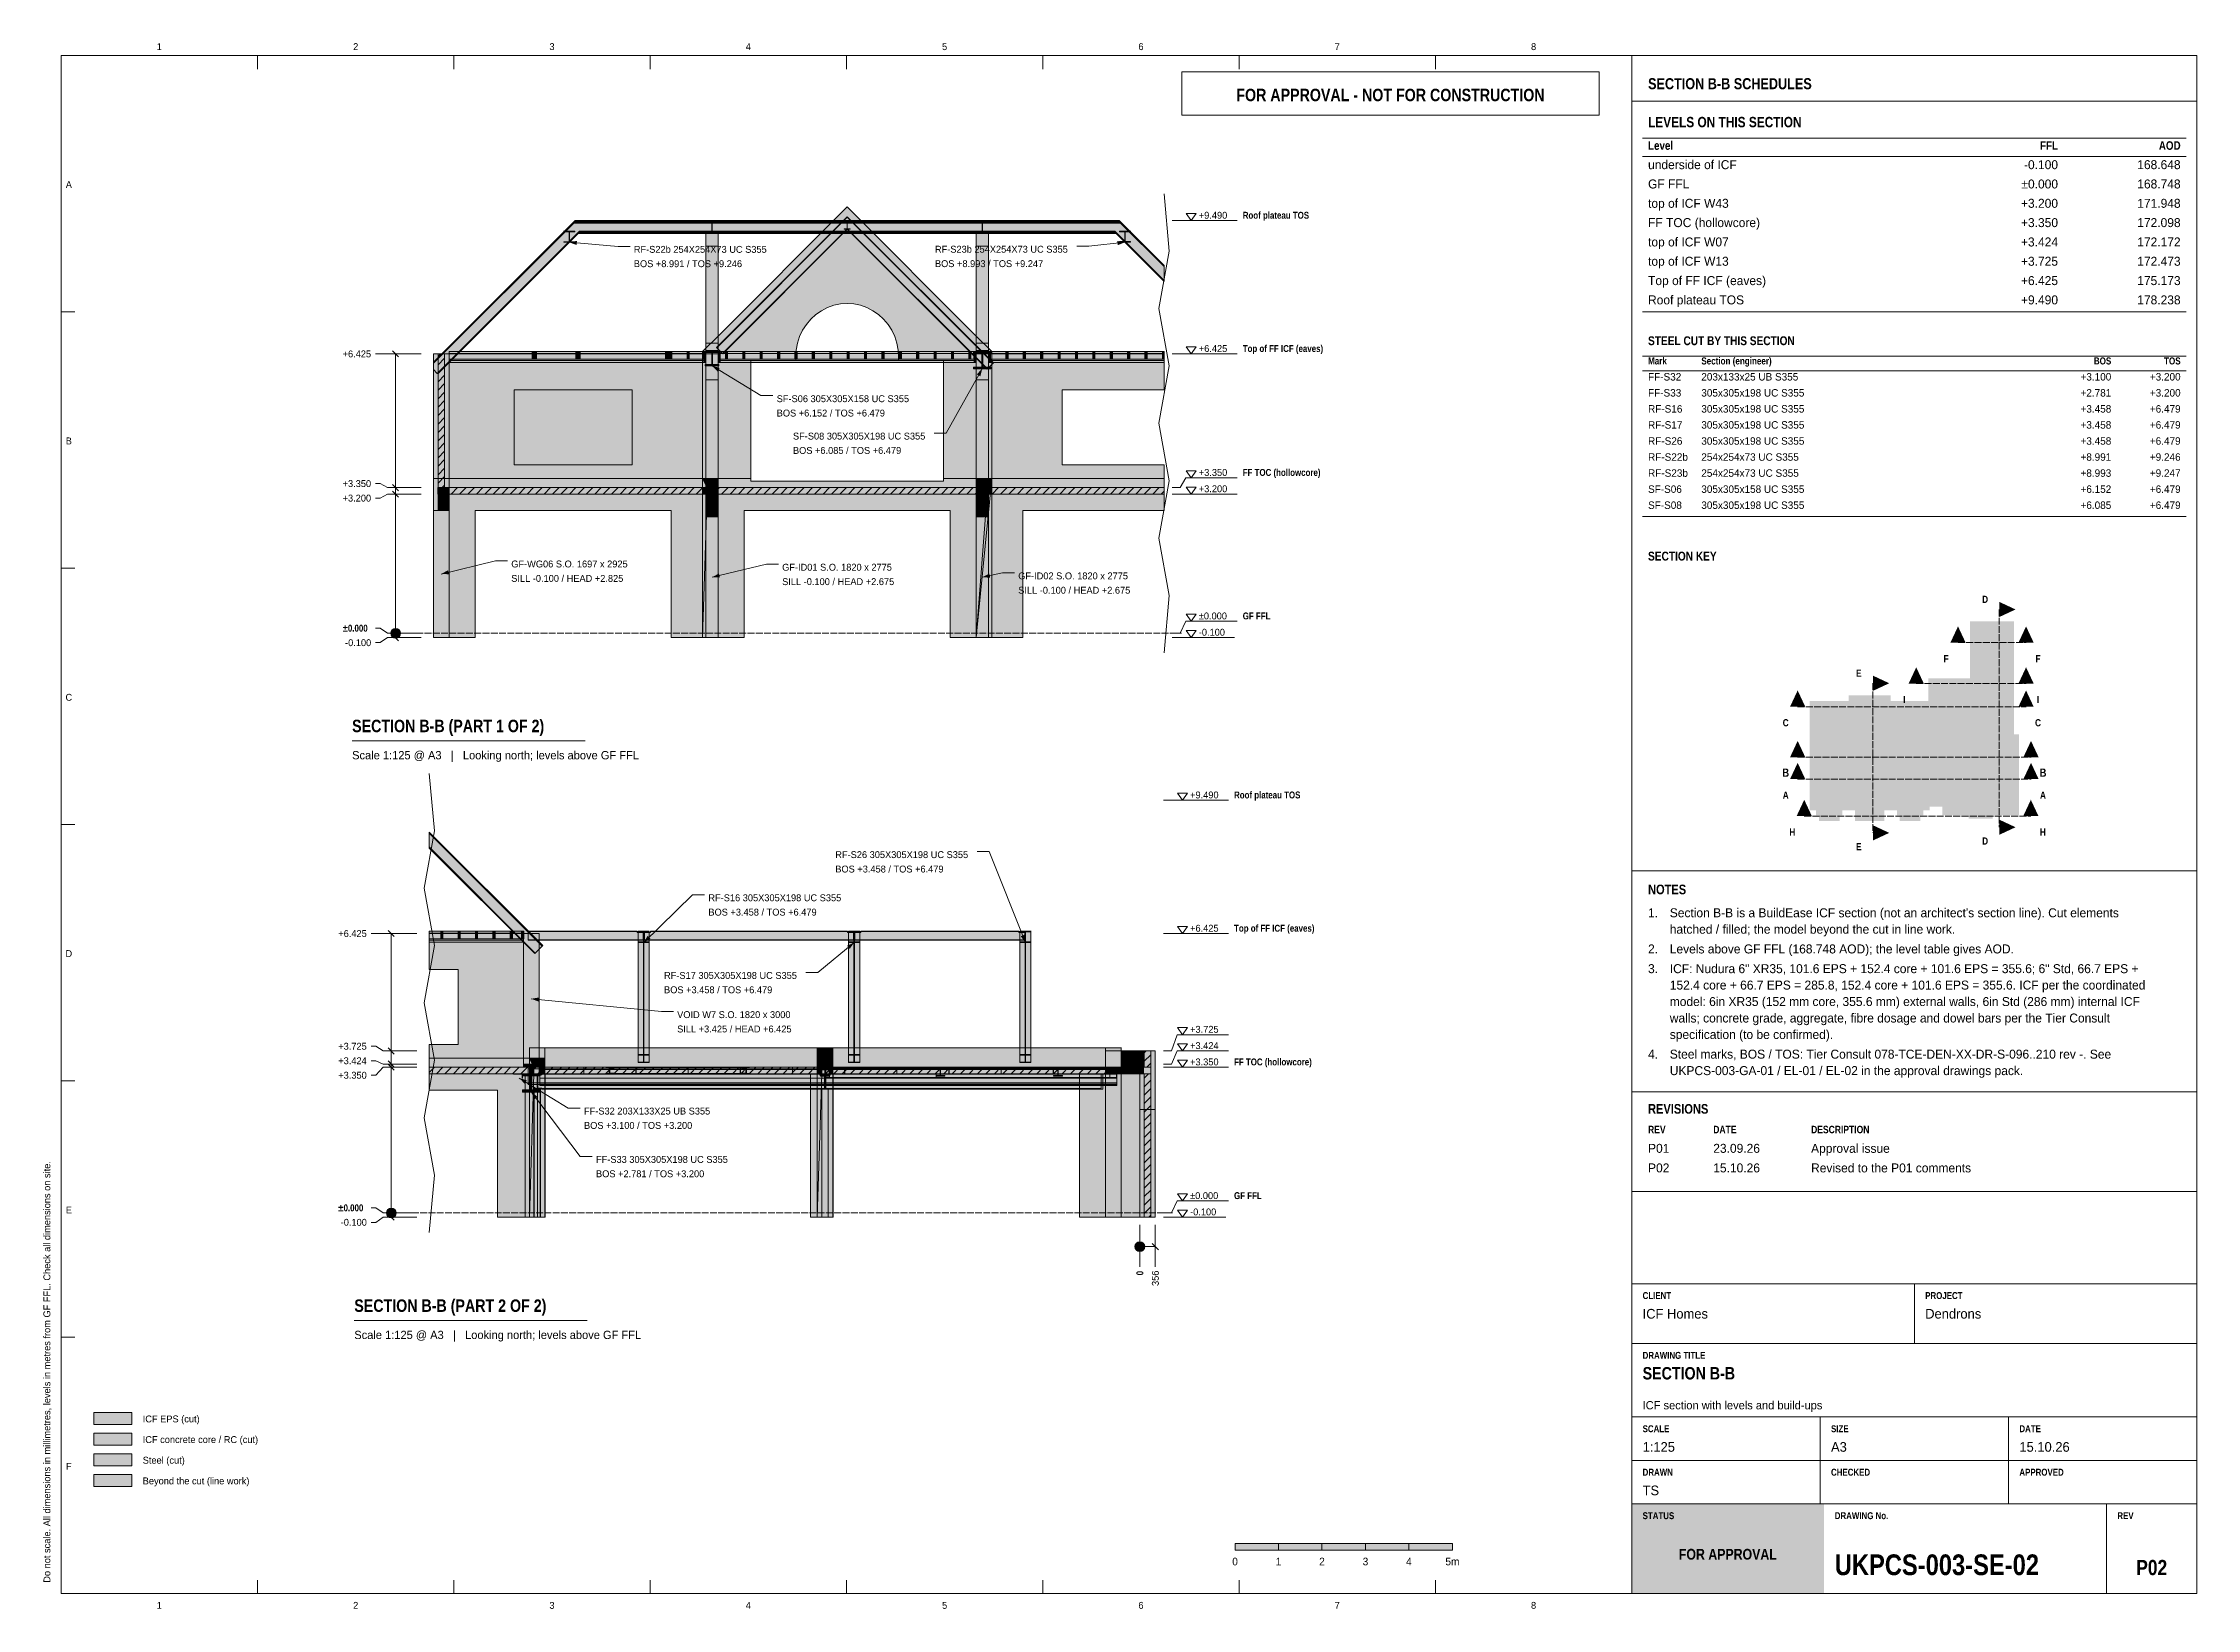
# Model space of a CAD drawing. Header units: millimetres. Extents: x 17 to 413, y 4 to 292.
import ezdxf
from ezdxf.enums import TextEntityAlignment as Align

# ---------------------------------------------------------------- set-up
doc = ezdxf.new("R2010")
doc.units = ezdxf.units.MM
doc.linetypes.add('DASHED', pattern=[1.524, 1.27, -0.254])
for name, color, linetype in [('FILL-C_B2B2B8', 7, 'Continuous'), ('FILL-C_BDBDBF', 7, 'Continuous'), ('FILL-EPS', 7, 'Continuous'), ('FILL-INK', 7, 'Continuous'), ('FILL-LIGHT', 7, 'Continuous'), ('FILL-RED', 7, 'Continuous'), ('FILL-STEEL', 7, 'Continuous'), ('FILL-STEEL_GREY', 7, 'Continuous'), ('FILL-TEAL', 7, 'Continuous'), ('FILL-TIMBER', 7, 'Continuous'), ('FILL-WHITE', 7, 'Continuous'), ('LINE-C_B2B2B8-DASH', 7, 'DASHED'), ('LINE-CORE', 7, 'Continuous'), ('LINE-INK', 7, 'Continuous'), ('LINE-RED', 7, 'Continuous'), ('LINE-RED-DASH', 7, 'DASHED'), ('LINE-STEEL-DASH', 7, 'DASHED'), ('LINE-STEEL_GREY', 7, 'Continuous'), ('LINE-TEAL', 7, 'Continuous'), ('TEXT-C_B2B2B8', 7, 'Continuous'), ('TEXT-EPS', 7, 'Continuous'), ('TEXT-INK', 7, 'Continuous'), ('TEXT-RED', 7, 'Continuous'), ('TEXT-STEEL', 7, 'Continuous'), ('TEXT-STEEL_GREY', 7, 'Continuous'), ('TEXT-TEAL', 7, 'Continuous'), ('TEXT-TEAL_DK', 7, 'Continuous'), ('TEXT-WHITE', 7, 'Continuous')]:
    doc.layers.add(name, color=color, linetype=linetype)
doc.styles.add('OpenSansCondensed-Bold', font='OpenSansCondensed-Bold.ttf')

msp = doc.modelspace()

# ---------------------------------------------------------------- texts
at = {"layer": 'TEXT-C_B2B2B8', "style": 'OpenSansCondensed-Bold'}
for s, p in [('D', (374.02, 189.28)), ('F', (366.84, 178.37)), ('F', (383.76, 178.37)), ('E', (350.78, 175.7)), ('I', (359.15, 170.84)), ('I', (383.76, 170.84)), ('C', (337.33, 166.58)), ('C', (383.76, 166.58)), ('A', (337.33, 153.26)), ('A', (384.67, 153.26)), ('H', (338.54, 146.46)), ('H', (384.64, 146.46)), ('E', (350.78, 143.77)), ('D', (374.02, 144.81))]:
    msp.add_text(s, height=1.32, dxfattribs=at).set_placement(p, align=Align.CENTER)
at = {"layer": 'TEXT-EPS', "style": 'OpenSansCondensed-Bold'}
msp.add_text('STATUS', height=1.27, dxfattribs=at).set_placement((311, 20.7))
at = {"layer": 'TEXT-INK', "style": 'OpenSansCondensed-Bold'}
for s, height, p in [('LEVELS ON THIS SECTION', 1.905, (312, 276.8)), ('STEEL CUT BY THIS SECTION', 1.6256, (312, 236.71)), ('±0.000', 1.27, (71.78, 184)), ('SECTION B-B (PART 1 OF 2)', 2.286, (73.53, 165.5)), ('NOTES', 1.778, (312, 135.67)), ('REVISIONS', 1.778, (312, 95.3)), ('±0.000', 1.27, (70.98, 77.34)), ('SECTION B-B (PART 2 OF 2)', 2.286, (73.93, 58.84)), ('SECTION B-B', 2.286, (311, 46.4)), ('UKPCS-003-SE-02', 3.81, (346.36, 10.4))]:
    msp.add_text(s, height=height, dxfattribs=at).set_placement(p)
at = {"layer": 'TEXT-INK'}
for s, height, p in [('underside of ICF', 1.651, (312, 269.09)), ('GF FFL', 1.651, (312, 265.54)), ('top of ICF W43', 1.651, (312, 261.98)), ('+9.490', 1.27, (229.33, 259.97)), ('FF TOC (hollowcore)', 1.651, (312, 258.43)), ('RF-S22b 254X254X73 UC S355', 1.27, (125.37, 253.7)), ('RF-S23b 254X254X73 UC S355', 1.27, (180.78, 253.72)), ('top of ICF W07', 1.651, (312, 254.87)), ('BOS +8.991 / TOS +9.246', 1.27, (125.37, 251.06)), ('BOS +8.993 / TOS +9.247', 1.27, (180.78, 251.07)), ('top of ICF W13', 1.651, (312, 251.32)), ('Top of FF ICF (eaves)', 1.651, (312, 247.76)), ('Roof plateau TOS', 1.651, (312, 244.21)), ('+6.425', 1.27, (71.78, 234.46)), ('+6.425', 1.27, (229.33, 235.45)), ('FF-S32', 1.372, (312, 230.2)), ('203x133x25 UB S355', 1.3716, (321.8, 230.2)), ('SF-S06 305X305X158 UC S355', 1.27, (151.66, 226.22)), ('FF-S33', 1.372, (312, 227.25)), ('305x305x198 UC S355', 1.3716, (321.8, 227.25)), ('BOS +6.152 / TOS +6.479', 1.27, (151.66, 223.58)), ('RF-S16', 1.372, (312, 224.3)), ('RF-S17', 1.372, (312, 221.35)), ('305x305x198 UC S355', 1.3716, (321.8, 224.3)), ('305x305x198 UC S355', 1.3716, (321.8, 221.35)), ('SF-S08 305X305X198 UC S355', 1.27, (154.65, 219.34)), ('BOS +6.085 / TOS +6.479', 1.27, (154.65, 216.7)), ('RF-S26', 1.372, (312, 218.39)), ('305x305x198 UC S355', 1.3716, (321.8, 218.39)), ('RF-S22b', 1.372, (312, 215.44)), ('254x254x73 UC S355', 1.3716, (321.8, 215.44)), ('+3.350', 1.27, (71.78, 210.6)), ('+3.350', 1.27, (229.33, 212.65)), ('+3.200', 1.27, (229.33, 209.65)), ('SF-S06', 1.372, (312, 209.53)), ('RF-S23b', 1.372, (312, 212.49)), ('305x305x158 UC S355', 1.3716, (321.8, 209.53)), ('254x254x73 UC S355', 1.3716, (321.8, 212.49)), ('+3.200', 1.27, (71.78, 207.93)), ('SF-S08', 1.372, (312, 206.58)), ('305x305x198 UC S355', 1.3716, (321.8, 206.58)), ('SILL -0.100 / HEAD +2.825', 1.27, (102.81, 193.16)), ('GF-WG06 S.O. 1697 x 2925', 1.27, (102.81, 195.81)), ('GF-ID01 S.O. 1820 x 2775', 1.27, (152.66, 195.21)), ('GF-ID02 S.O. 1820 x 2775', 1.27, (196.1, 193.62)), ('SILL -0.100 / HEAD +2.675', 1.27, (152.66, 192.56)), ('SILL -0.100 / HEAD +2.675', 1.27, (196.1, 190.98)), ('±0.000', 1.27, (229.33, 186.25)), ('-0.100', 1.27, (72.23, 181.33)), ('-0.100', 1.27, (229.33, 183.25)), ('+9.490', 1.27, (227.73, 153.31)), ('RF-S26 305X305X198 UC S355', 1.27, (162.44, 142.33)), ('BOS +3.458 / TOS +6.479', 1.27, (162.44, 139.68)), ('RF-S16 305X305X198 UC S355', 1.27, (139.09, 134.39)), ('BOS +3.458 / TOS +6.479', 1.27, (139.09, 131.75)), ('1.', 1.651, (312, 131.44)), ("Section B-B is a BuildEase ICF section (not an architect's section line). Cut elements", 1.651, (316, 131.44)), ('+6.425', 1.27, (70.98, 127.81)), ('+6.425', 1.27, (227.73, 128.79)), ('hatched / filled; the model beyond the cut in line work.', 1.651, (316, 128.42)), ('2.', 1.651, (312, 124.79)), ('Levels above GF FFL (168.748 AOD); the level table gives AOD.', 1.651, (316, 124.79)), ('ICF: Nudura 6" XR35, 101.6 EPS + 152.4 core + 101.6 EPS = 355.6; 6" Std, 66.7 EPS +', 1.651, (316, 121.16)), ('RF-S17 305X305X198 UC S355', 1.27, (130.93, 120.1)), ('3.', 1.651, (312, 121.16)), ('152.4 core + 66.7 EPS = 285.8, 152.4 core + 101.6 EPS = 355.6. ICF per the coordinated', 1.651, (316, 118.14)), ('BOS +3.458 / TOS +6.479', 1.27, (130.93, 117.46)), ('model: 6in XR35 (152 mm core, 355.6 mm) external walls, 6in Std (286 mm) internal ICF', 1.651, (316, 115.11)), ('VOID W7 S.O. 1820 x 3000', 1.27, (133.34, 112.89)), ('SILL +3.425 / HEAD +6.425', 1.27, (133.34, 110.25)), ('+3.725', 1.27, (227.73, 110.19)), ('walls; concrete grade, aggregate, fibre dosage and dowel bars per the Tier Consult', 1.651, (316, 112.08)), ('+3.725', 1.27, (70.98, 107.07)), ('+3.424', 1.27, (227.73, 107.19)), ('4.', 1.651, (312, 105.43)), ('specification (to be confirmed).', 1.651, (316, 109.05)), ('Steel marks, BOS / TOS: Tier Consult 078-TCE-DEN-XX-DR-S-096..210 rev -. See', 1.651, (316, 105.43)), ('+3.424', 1.27, (70.98, 104.41)), ('+3.350', 1.27, (227.73, 104.19)), ('UKPCS-003-GA-01 / EL-01 / EL-02 in the approval drawings pack.', 1.651, (316, 102.4)), ('+3.350', 1.27, (70.98, 101.74)), ('FF-S32 203X133X25 UB S355', 1.27, (116.2, 95.15)), ('BOS +3.100 / TOS +3.200', 1.27, (116.2, 92.51)), ('FF-S33 305X305X198 UC S355', 1.27, (118.41, 86.25)), ('P01', 1.651, (312, 88.1)), ('23.09.26', 1.651, (324, 88.1)), ('Approval issue', 1.651, (342, 88.1)), ('BOS +2.781 / TOS +3.200', 1.27, (118.41, 83.61)), ('P02', 1.651, (312, 84.5)), ('15.10.26', 1.651, (324, 84.5)), ('Revised to the P01 comments', 1.651, (342, 84.5)), ('±0.000', 1.27, (227.73, 79.59)), ('-0.100', 1.27, (71.43, 74.68)), ('-0.100', 1.27, (227.73, 76.59)), ('Dendrons', 1.778, (363, 57.6)), ('ICF Homes', 1.778, (311, 57.6)), ('ICF EPS (cut)', 1.27, (35, 38.5)), ('ICF concrete core / RC (cut)', 1.27, (35, 34.7)), ('Steel (cut)', 1.27, (35, 30.9)), ('1:125', 1.778, (311, 33.1)), ('A3', 1.778, (345.67, 33.1)), ('15.10.26', 1.778, (380.33, 33.1)), ('Beyond the cut (line work)', 1.27, (35, 27.1)), ('TS', 1.778, (311, 25.1))]:
    msp.add_text(s, height=height, dxfattribs=at).set_placement(p)
for s, height, p in [('-0.100', 1.651, (387.44, 269.09)), ('168.648', 1.651, (410, 269.09)), ('±0.000', 1.651, (387.44, 265.54)), ('168.748', 1.651, (410, 265.54)), ('+3.200', 1.651, (387.44, 261.98)), ('171.948', 1.651, (410, 261.98)), ('+3.350', 1.651, (387.44, 258.43)), ('172.098', 1.651, (410, 258.43)), ('+3.424', 1.651, (387.44, 254.87)), ('172.172', 1.651, (410, 254.87)), ('+3.725', 1.651, (387.44, 251.32)), ('172.473', 1.651, (410, 251.32)), ('+6.425', 1.651, (387.44, 247.76)), ('+9.490', 1.651, (387.44, 244.21)), ('175.173', 1.651, (410, 247.76)), ('178.238', 1.651, (410, 244.21)), ('+3.100', 1.372, (397.24, 230.2)), ('+3.200', 1.372, (410, 230.2)), ('+2.781', 1.372, (397.24, 227.25)), ('+3.200', 1.372, (410, 227.25)), ('+3.458', 1.372, (397.24, 224.3)), ('+3.458', 1.372, (397.24, 221.35)), ('+6.479', 1.372, (410, 224.3)), ('+6.479', 1.372, (410, 221.35)), ('+3.458', 1.372, (397.24, 218.39)), ('+6.479', 1.372, (410, 218.39)), ('+8.991', 1.372, (397.24, 215.44)), ('+9.246', 1.372, (410, 215.44)), ('+8.993', 1.372, (397.24, 212.49)), ('+6.152', 1.372, (397.24, 209.53)), ('+9.247', 1.372, (410, 212.49)), ('+6.479', 1.372, (410, 209.53)), ('+6.085', 1.372, (397.24, 206.58)), ('+6.479', 1.372, (410, 206.58))]:
    msp.add_text(s, height=height, dxfattribs=at).set_placement(p, align=Align.RIGHT)
at = {"layer": 'TEXT-INK', "style": 'OpenSansCondensed-Bold'}
msp.add_text('0', height=1.27, rotation=90, dxfattribs=at).set_placement((219.12, 65.56))
at = {"layer": 'TEXT-INK'}
msp.add_text('356', height=1.27, rotation=90, dxfattribs=at).set_placement((221.97, 63.6))
for s, height, p in [('0', 1.4, (236, 12.2)), ('1', 1.4, (244, 12.2)), ('2', 1.4, (252, 12.2)), ('3', 1.4, (260, 12.2)), ('4', 1.4, (268, 12.2)), ('5m', 1.397, (276, 12.2))]:
    msp.add_text(s, height=height, dxfattribs=at).set_placement(p, align=Align.CENTER)
at = {"layer": 'TEXT-INK', "style": 'OpenSansCondensed-Bold'}
msp.add_text('P02', height=2.794, dxfattribs=at).set_placement((404.68, 10.4), align=Align.CENTER)
at = {"layer": 'TEXT-RED', "style": 'OpenSansCondensed-Bold'}
for s, height, p in [('FOR APPROVAL - NOT FOR CONSTRUCTION', 2.286, (264.6, 281.6)), ('B', 1.52, (337.33, 157.29)), ('B', 1.52, (384.67, 157.29))]:
    msp.add_text(s, height=height, dxfattribs=at).set_placement(p, align=Align.CENTER)
at = {"layer": 'TEXT-STEEL', "style": 'OpenSansCondensed-Bold'}
for s, p in [('Roof plateau TOS', (237.42, 259.97)), ('Top of FF ICF (eaves)', (237.42, 235.45)), ('FF TOC (hollowcore)', (237.42, 212.65)), ('GF FFL', (237.42, 186.25)), ('Roof plateau TOS', (235.82, 153.31)), ('Top of FF ICF (eaves)', (235.82, 128.79)), ('FF TOC (hollowcore)', (235.82, 104.19)), ('GF FFL', (235.82, 79.59))]:
    msp.add_text(s, height=1.27, dxfattribs=at).set_placement(p)
at = {"layer": 'TEXT-STEEL_GREY'}
for s, p in [('1', (38.06, 291)), ('2', (74.19, 291)), ('3', (110.31, 291)), ('4', (146.44, 291)), ('5', (182.56, 291)), ('6', (218.69, 291)), ('7', (254.81, 291)), ('8', (290.94, 291)), ('A', (21.4, 265.62)), ('B', (21.4, 218.45)), ('C', (21.4, 171.28)), ('D', (21.4, 124.12)), ('E', (21.4, 76.95)), ('F', (21.4, 29.78)), ('1', (38.06, 4.2)), ('2', (74.19, 4.2)), ('3', (110.31, 4.2)), ('4', (146.44, 4.2)), ('5', (182.56, 4.2)), ('6', (218.69, 4.2)), ('7', (254.81, 4.2)), ('8', (290.94, 4.2))]:
    msp.add_text(s, height=1.27, dxfattribs=at).set_placement(p, align=Align.CENTER)
at = {"layer": 'TEXT-STEEL_GREY', "style": 'OpenSansCondensed-Bold'}
for s, height, p in [('Level', 1.575, (312, 272.65)), ('Mark', 1.295, (312, 233.16)), ('Section (engineer)', 1.2954, (321.8, 233.16)), ('REV', 1.372, (312, 91.7)), ('DATE', 1.372, (324, 91.7)), ('DESCRIPTION', 1.3716, (342, 91.7)), ('CLIENT', 1.27, (311, 61.2)), ('PROJECT', 1.27, (363, 61.2)), ('DRAWING TITLE', 1.27, (311, 50.2)), ('SCALE', 1.27, (311, 36.7)), ('SIZE', 1.27, (345.67, 36.7)), ('DATE', 1.27, (380.33, 36.7)), ('DRAWN', 1.27, (311, 28.7)), ('CHECKED', 1.27, (345.67, 28.7)), ('APPROVED', 1.27, (380.33, 28.7)), ('DRAWING No.', 1.27, (346.36, 20.7)), ('REV', 1.27, (398.36, 20.7))]:
    msp.add_text(s, height=height, dxfattribs=at).set_placement(p)
for s, height, p in [('FFL', 1.575, (387.44, 272.65)), ('AOD', 1.575, (410, 272.65)), ('BOS', 1.295, (397.24, 233.16)), ('TOS', 1.295, (410, 233.16))]:
    msp.add_text(s, height=height, dxfattribs=at).set_placement(p, align=Align.RIGHT)
at = {"layer": 'TEXT-STEEL_GREY'}
for s, p in [('Scale 1:125 @ A3   |   Looking north; levels above GF FFL', (73.53, 160.5)), ('Scale 1:125 @ A3   |   Looking north; levels above GF FFL', (73.93, 53.84)), ('ICF section with levels and build-ups', (311, 40.9))]:
    msp.add_text(s, height=1.524, dxfattribs=at).set_placement(p)
msp.add_text('Do not scale. All dimensions in millimetres, levels in metres from GF FFL. Check all dimensions on site.', height=1.27, rotation=90, dxfattribs=at).set_placement((18, 9))
at = {"layer": 'TEXT-TEAL', "style": 'OpenSansCondensed-Bold'}
msp.add_text('SECTION B-B SCHEDULES', height=2.032, dxfattribs=at).set_placement((312, 283.8))
at = {"layer": 'TEXT-TEAL_DK', "style": 'OpenSansCondensed-Bold'}
msp.add_text('SECTION KEY', height=1.6256, dxfattribs=at).set_placement((312, 197.08))
at = {"layer": 'TEXT-WHITE', "style": 'OpenSansCondensed-Bold'}
msp.add_text('FOR APPROVAL', height=1.9812, dxfattribs=at).set_placement((326.68, 13.25), align=Align.CENTER)

# ---------------------------------------------------------------- hatches: boundary and pattern name
at = {"layer": 'FILL-C_B2B2B8', "true_color": 0xb2b2b8}
h = msp.add_hatch(color=253, dxfattribs=at)
h.dxf.hatch_style = 1
h.paths.add_polyline_path([(379.62, 188.08), (376.62, 189.48), (376.62, 186.68)])
h = msp.add_hatch(color=253, dxfattribs=at)
h.dxf.hatch_style = 1
h.paths.add_polyline_path([(369.04, 184.97), (367.64, 181.97), (370.44, 181.97)])
h = msp.add_hatch(color=253, dxfattribs=at)
h.dxf.hatch_style = 1
h.paths.add_polyline_path([(381.56, 184.97), (380.16, 181.97), (382.96, 181.97)])
h = msp.add_hatch(color=253, dxfattribs=at)
h.dxf.hatch_style = 1
h.paths.add_polyline_path([(356.38, 174.5), (353.38, 175.9), (353.38, 173.1)])
h = msp.add_hatch(color=253, dxfattribs=at)
h.dxf.hatch_style = 1
h.paths.add_polyline_path([(361.35, 177.44), (359.95, 174.44), (362.75, 174.44)])
h = msp.add_hatch(color=253, dxfattribs=at)
h.dxf.hatch_style = 1
h.paths.add_polyline_path([(381.56, 177.44), (380.16, 174.44), (382.96, 174.44)])
h = msp.add_hatch(color=253, dxfattribs=at)
h.dxf.hatch_style = 1
h.paths.add_polyline_path([(339.53, 173.18), (338.13, 170.18), (340.93, 170.18)])
h = msp.add_hatch(color=253, dxfattribs=at)
h.dxf.hatch_style = 1
h.paths.add_polyline_path([(381.56, 173.18), (380.16, 170.18), (382.96, 170.18)])
h = msp.add_hatch(color=253, dxfattribs=at)
h.dxf.hatch_style = 1
h.paths.add_polyline_path([(339.53, 159.86), (338.13, 156.86), (340.93, 156.86)])
h = msp.add_hatch(color=253, dxfattribs=at)
h.dxf.hatch_style = 1
h.paths.add_polyline_path([(382.47, 159.86), (381.07, 156.86), (383.87, 156.86)])
h = msp.add_hatch(color=253, dxfattribs=at)
h.dxf.hatch_style = 1
h.paths.add_polyline_path([(340.74, 153.06), (339.34, 150.06), (342.14, 150.06)])
h = msp.add_hatch(color=253, dxfattribs=at)
h.dxf.hatch_style = 1
h.paths.add_polyline_path([(382.44, 153.06), (381.04, 150.06), (383.84, 150.06)])
h = msp.add_hatch(color=253, dxfattribs=at)
h.dxf.hatch_style = 1
h.paths.add_polyline_path([(356.38, 146.97), (353.38, 148.37), (353.38, 145.57)])
h = msp.add_hatch(color=253, dxfattribs=at)
h.dxf.hatch_style = 1
h.paths.add_polyline_path([(379.62, 148.01), (376.62, 149.41), (376.62, 146.61)])
at = {"layer": 'FILL-C_BDBDBF', "true_color": 0xbdbdbf}
h = msp.add_hatch(color=9, dxfattribs=at)
h.dxf.hatch_style = 1
h.paths.add_polyline_path([(90.56, 235.1), (90.56, 210.51), (90.32, 210.51), (89.34, 210.51), (89.34, 235.1), (89.99, 235.1)])
h = msp.add_hatch(color=9, dxfattribs=at)
h.dxf.hatch_style = 1
h.paths.add_polyline_path([(90.56, 209.29), (90.56, 206.3), (89.34, 206.3), (89.34, 209.29), (90.39, 209.29)])
h = msp.add_hatch(color=9, dxfattribs=at)
h.dxf.hatch_style = 1
h.paths.add_polyline_path([(220.51, 103.52), (220.51, 103.85), (219.96, 103.85), (219.29, 103.85), (219.29, 106.84), (220.51, 106.84), (220.51, 76.24), (219.58, 76.24), (219.29, 76.24), (219.29, 102.63), (220.51, 102.63)])
h = msp.add_hatch(color=9, dxfattribs=at)
h.dxf.hatch_style = 1
h.paths.add_polyline_path([(26, 34.3), (33, 34.3), (33, 36.5), (26, 36.5)])
at = {"layer": 'FILL-EPS', "true_color": 0xccffff}
h = msp.add_hatch(color=7, dxfattribs=at)
h.dxf.hatch_style = 1
h.paths.add_polyline_path([(88.53, 207.74), (88.53, 212.16), (88.53, 215.88), (88.53, 216.1), (88.53, 216.63), (88.53, 216.94), (88.53, 220.08), (88.53, 229.41), (88.53, 229.77), (88.53, 230.42), (88.53, 230.67), (88.53, 235.1), (89.34, 235.1), (89.34, 210.51), (89.34, 210.51), (89.34, 209.92), (89.34, 209.29), (89.34, 209.29), (89.34, 206.3), (88.56, 206.3), (88.53, 206.3), (88.53, 206.32), (88.53, 207.13)])
h = msp.add_hatch(color=7, dxfattribs=at)
h.dxf.hatch_style = 1
h.paths.add_polyline_path([(91.37, 230.67), (91.37, 230.42), (91.37, 229.77), (91.37, 229.41), (91.37, 226.27), (91.37, 216.94), (91.37, 216.63), (91.37, 216.1), (91.37, 215.88), (91.37, 212.16), (91.37, 211.31), (91.37, 210.51), (90.56, 210.51), (90.56, 235.1), (91.37, 235.1)])
h = msp.add_hatch(color=7, dxfattribs=at)
h.dxf.hatch_style = 1
h.paths.add_polyline_path([(91.37, 207.03), (91.37, 206.73), (91.37, 206.31), (91.37, 206.3), (90.56, 206.3), (90.56, 209.29), (91.37, 209.29)])
h = msp.add_hatch(color=7, dxfattribs=at)
h.dxf.hatch_style = 1
h.paths.add_polyline_path([(140.89, 209.3), (140.91, 209.3), (140.91, 205.13), (140.91, 205.1), (138.69, 205.1), (138.62, 205.1), (138.62, 205.13), (138.62, 209.3), (139.59, 209.3)])
h = msp.add_hatch(color=7, dxfattribs=at)
h.dxf.hatch_style = 1
h.paths.add_polyline_path([(189.66, 209.3), (190.63, 209.3), (190.63, 205.13), (190.63, 205.1), (188.41, 205.1), (188.35, 205.1), (188.35, 205.13), (188.35, 209.3), (189.65, 209.3)])
h = msp.add_hatch(color=7, dxfattribs=at)
h.dxf.hatch_style = 1
h.paths.add_polyline_path([(106.46, 103.84), (105.08, 103.84), (105.08, 104.36), (105.08, 104.43), (106.11, 104.43), (107.93, 104.43), (107.93, 104.36), (107.93, 103.84)])
h = msp.add_hatch(color=7, dxfattribs=at)
h.dxf.hatch_style = 1
h.paths.add_polyline_path([(218.48, 106.03), (218.48, 106.84), (219.25, 106.84), (219.29, 106.84), (219.29, 103.85), (218.48, 103.85)])
h = msp.add_hatch(color=7, dxfattribs=at)
h.dxf.hatch_style = 1
h.paths.add_polyline_path([(221.33, 100.58), (221.33, 99.39), (221.33, 96.05), (221.33, 88.4), (221.33, 76.24), (220.51, 76.24), (220.51, 106.84), (221.33, 106.84)])
h = msp.add_hatch(color=7, dxfattribs=at)
h.dxf.hatch_style = 1
h.paths.add_polyline_path([(219.29, 76.24), (218.48, 76.24), (218.48, 88.81), (218.48, 99.18), (218.48, 99.97), (218.48, 102.63), (218.8, 102.63), (219.03, 102.63), (219.29, 102.63)])
h = msp.add_hatch(color=7, dxfattribs=at)
h.dxf.hatch_style = 1
h.paths.add_polyline_path([(26, 38.1), (33, 38.1), (33, 40.3), (26, 40.3)])
at = {"layer": 'FILL-INK', "true_color": 0x1a1a1f}
h = msp.add_hatch(color=250, dxfattribs=at)
h.dxf.hatch_style = 1
h.paths.add_polyline_path([(113.47, 255.63), (114.9, 255.9), (114.84, 255.14)])
h = msp.add_hatch(color=250, dxfattribs=at)
h.dxf.hatch_style = 1
h.paths.add_polyline_path([(215.77, 255.64), (214.42, 255.11), (214.34, 255.87)])
h = msp.add_hatch(color=250, dxfattribs=at)
h.dxf.hatch_style = 1
h.paths.add_polyline_path([(139.76, 232.92), (141.16, 232.51), (140.76, 231.86)])
h = msp.add_hatch(color=250, dxfattribs=at)
h.dxf.hatch_style = 1
h.paths.add_polyline_path([(189.49, 232.38), (189.14, 230.98), (188.47, 231.35)])
h = msp.add_hatch(color=250, dxfattribs=at)
h.dxf.hatch_style = 1
h.paths.add_polyline_path([(89.91, 194.6), (91.19, 195.3), (91.36, 194.56)])
h = msp.add_hatch(color=250, dxfattribs=at)
h.dxf.hatch_style = 1
h.paths.add_polyline_path([(139.76, 194), (141.03, 194.7), (141.21, 193.96)])
h = msp.add_hatch(color=250, dxfattribs=at)
h.dxf.hatch_style = 1
h.paths.add_polyline_path([(189.49, 194), (190.78, 194.67), (190.94, 193.93)])
h = msp.add_hatch(color=250, dxfattribs=at)
h.dxf.hatch_style = 1
h.paths.add_polyline_path([(127.19, 126.79), (127.92, 128.04), (128.45, 127.5)])
h = msp.add_hatch(color=250, dxfattribs=at)
h.dxf.hatch_style = 1
h.paths.add_polyline_path([(197.43, 126.79), (196.55, 127.95), (197.26, 128.24)])
h = msp.add_hatch(color=250, dxfattribs=at)
h.dxf.hatch_style = 1
h.paths.add_polyline_path([(165.92, 126.79), (165.08, 125.61), (164.6, 126.2)])
h = msp.add_hatch(color=250, dxfattribs=at)
h.dxf.hatch_style = 1
h.paths.add_polyline_path([(106.5, 116.44), (107.93, 116.69), (107.86, 115.93)])
h = msp.add_hatch(color=250, dxfattribs=at)
h.dxf.hatch_style = 1
h.paths.add_polyline_path([(104.3, 101.84), (105.69, 101.44), (105.29, 100.79)])
h = msp.add_hatch(color=250, dxfattribs=at)
h.dxf.hatch_style = 1
h.paths.add_polyline_path([(106.51, 99.29), (107.66, 98.41), (107.05, 97.95)])
at = {"layer": 'FILL-INK', "true_color": 0x14141a}
h = msp.add_hatch(color=250, dxfattribs=at)
h.dxf.hatch_style = 1
h.paths.add_polyline_path([(236, 15), (244, 15), (244, 16.2), (236, 16.2)])
h = msp.add_hatch(color=250, dxfattribs=at)
h.dxf.hatch_style = 1
h.paths.add_polyline_path([(252, 15), (260, 15), (260, 16.2), (252, 16.2)])
h = msp.add_hatch(color=250, dxfattribs=at)
h.dxf.hatch_style = 1
h.paths.add_polyline_path([(268, 15), (276, 15), (276, 16.2), (268, 16.2)])
at = {"layer": 'FILL-LIGHT', "true_color": 0xcccccf}
h = msp.add_hatch(color=254, dxfattribs=at)
h.dxf.hatch_style = 1
h.paths.add_polyline_path([(124.63, 210.5), (139.75, 210.5), (139.75, 210.14), (139.75, 209.3), (104.42, 209.3), (89.3, 209.3), (89.3, 209.66), (89.3, 210.5)])
h = msp.add_hatch(color=254, dxfattribs=at)
h.dxf.hatch_style = 1
h.paths.add_polyline_path([(189.48, 210.5), (189.48, 209.33), (189.48, 209.3), (188.11, 209.3), (139.77, 209.3), (139.77, 210.47), (139.77, 210.5), (141.14, 210.5)])
h = msp.add_hatch(color=254, dxfattribs=at)
h.dxf.hatch_style = 1
h.paths.add_polyline_path([(222.93, 210.5), (222.93, 209.3), (189.5, 209.3), (189.5, 210.47), (189.5, 210.5), (190.87, 210.5)])
h = msp.add_hatch(color=254, dxfattribs=at)
h.dxf.hatch_style = 1
h.paths.add_polyline_path([(106.43, 103.84), (106.43, 102.68), (106.43, 102.64), (105.06, 102.64), (87.73, 102.64), (87.73, 103.84)])
h = msp.add_hatch(color=254, dxfattribs=at)
h.dxf.hatch_style = 1
h.paths.add_polyline_path([(116.16, 103.84), (116.16, 103.3), (116.16, 102.64), (110.92, 102.64), (106.59, 102.64), (106.59, 103.19), (106.59, 103.84), (111.83, 103.84)])
h = msp.add_hatch(color=254, dxfattribs=at)
h.dxf.hatch_style = 1
h.paths.add_polyline_path([(125.76, 103.84), (125.76, 103.3), (125.76, 102.64), (120.52, 102.64), (116.19, 102.64), (116.19, 103.19), (116.19, 103.84), (121.43, 103.84)])
h = msp.add_hatch(color=254, dxfattribs=at)
h.dxf.hatch_style = 1
h.paths.add_polyline_path([(135.36, 103.84), (135.36, 103.3), (135.36, 102.64), (130.12, 102.64), (125.79, 102.64), (125.79, 103.19), (125.79, 103.84), (131.03, 103.84)])
h = msp.add_hatch(color=254, dxfattribs=at)
h.dxf.hatch_style = 1
h.paths.add_polyline_path([(144.96, 103.84), (144.96, 103.3), (144.96, 102.64), (139.72, 102.64), (135.39, 102.64), (135.39, 103.19), (135.39, 103.84), (140.63, 103.84)])
h = msp.add_hatch(color=254, dxfattribs=at)
h.dxf.hatch_style = 1
h.paths.add_polyline_path([(154.56, 103.84), (154.56, 103.3), (154.56, 102.64), (149.32, 102.64), (144.99, 102.64), (144.99, 103.19), (144.99, 103.84), (150.23, 103.84)])
h = msp.add_hatch(color=254, dxfattribs=at)
h.dxf.hatch_style = 1
h.paths.add_polyline_path([(164.16, 103.84), (164.16, 103.3), (164.16, 102.64), (158.92, 102.64), (154.59, 102.64), (154.59, 103.19), (154.59, 103.84), (159.83, 103.84)])
h = msp.add_hatch(color=254, dxfattribs=at)
h.dxf.hatch_style = 1
h.paths.add_polyline_path([(173.76, 103.84), (173.76, 103.3), (173.76, 102.64), (168.52, 102.64), (164.19, 102.64), (164.19, 103.19), (164.19, 103.84), (169.43, 103.84)])
h = msp.add_hatch(color=254, dxfattribs=at)
h.dxf.hatch_style = 1
h.paths.add_polyline_path([(183.36, 103.84), (183.36, 103.3), (183.36, 102.64), (178.12, 102.64), (173.79, 102.64), (173.79, 103.19), (173.79, 103.84), (179.03, 103.84)])
h = msp.add_hatch(color=254, dxfattribs=at)
h.dxf.hatch_style = 1
h.paths.add_polyline_path([(192.96, 103.84), (192.96, 103.3), (192.96, 102.64), (187.72, 102.64), (183.39, 102.64), (183.39, 103.19), (183.39, 103.84), (188.63, 103.84)])
h = msp.add_hatch(color=254, dxfattribs=at)
h.dxf.hatch_style = 1
h.paths.add_polyline_path([(202.56, 103.84), (202.56, 103.3), (202.56, 102.64), (197.32, 102.64), (192.99, 102.64), (192.99, 103.19), (192.99, 103.84), (198.23, 103.84)])
h = msp.add_hatch(color=254, dxfattribs=at)
h.dxf.hatch_style = 1
h.paths.add_polyline_path([(212.16, 103.84), (212.16, 103.3), (212.16, 102.64), (206.92, 102.64), (202.59, 102.64), (202.59, 103.19), (202.59, 103.84), (207.83, 103.84)])
h = msp.add_hatch(color=254, dxfattribs=at)
h.dxf.hatch_style = 1
h.paths.add_polyline_path([(219.13, 103.84), (219.13, 103.32), (219.13, 102.64), (215.24, 102.64), (212.19, 102.64), (212.19, 103.17), (212.19, 103.84), (216.08, 103.84)])
at = {"layer": 'FILL-RED', "true_color": 0xcc141a}
h = msp.add_hatch(color=242, dxfattribs=at)
h.dxf.hatch_style = 1
h.paths.add_polyline_path([(339.53, 163.89), (338.13, 160.89), (340.93, 160.89)])
h = msp.add_hatch(color=242, dxfattribs=at)
h.dxf.hatch_style = 1
h.paths.add_polyline_path([(382.47, 163.89), (381.07, 160.89), (383.87, 160.89)])
at = {"layer": 'FILL-STEEL', "true_color": 0x0d2973}
h = msp.add_hatch(color=166, dxfattribs=at)
h.dxf.hatch_style = 1
h.paths.add_polyline_path([(112.46, 255.63), (112.46, 255.66), (112.46, 255.74), (113.2, 255.74), (113.44, 255.74), (113.44, 256.18), (113.44, 257.55), (112.69, 257.55), (112.46, 257.55), (112.46, 257.58), (112.46, 257.66), (114, 257.66), (114.49, 257.66), (114.49, 257.64), (114.49, 257.55), (113.75, 257.55), (113.51, 257.55), (113.51, 257.11), (113.51, 255.74), (114.25, 255.74), (114.49, 255.74), (114.49, 255.72), (114.49, 255.63), (112.95, 255.63)])
h = msp.add_hatch(color=166, dxfattribs=at)
h.dxf.hatch_style = 1
h.paths.add_polyline_path([(214.75, 255.64), (214.75, 255.67), (214.75, 255.76), (215.5, 255.76), (215.74, 255.76), (215.74, 256.19), (215.74, 257.56), (214.99, 257.56), (214.75, 257.56), (214.75, 257.59), (214.75, 257.68), (216.29, 257.68), (216.79, 257.68), (216.79, 257.65), (216.79, 257.56), (216.04, 257.56), (215.8, 257.56), (215.8, 257.12), (215.8, 255.76), (216.55, 255.76), (216.79, 255.76), (216.79, 255.73), (216.79, 255.64), (215.25, 255.64)])
h = msp.add_hatch(color=166, dxfattribs=at)
h.dxf.hatch_style = 1
h.paths.add_polyline_path([(138.52, 232.92), (138.52, 232.94), (138.52, 233.12), (139.55, 233.12), (139.7, 233.12), (139.7, 233.4), (139.7, 235.33), (138.67, 235.33), (138.52, 235.33), (138.52, 235.36), (138.52, 235.53), (140.68, 235.53), (141.01, 235.53), (141.01, 235.51), (141.01, 235.33), (139.98, 235.33), (139.83, 235.33), (139.83, 235.04), (139.83, 233.12), (140.85, 233.12), (141.01, 233.12), (141.01, 233.09), (141.01, 232.92), (138.84, 232.92)])
h = msp.add_hatch(color=166, dxfattribs=at)
h.dxf.hatch_style = 1
h.paths.add_polyline_path([(187.89, 232.38), (187.89, 232.42), (187.89, 232.68), (189.2, 232.68), (189.4, 232.68), (189.4, 233.01), (189.4, 235.24), (188.09, 235.24), (187.89, 235.24), (187.89, 235.28), (187.89, 235.53), (190.67, 235.53), (191.09, 235.53), (191.09, 235.49), (191.09, 235.24), (189.78, 235.24), (189.58, 235.24), (189.58, 234.91), (189.58, 232.68), (190.89, 232.68), (191.09, 232.68), (191.09, 232.64), (191.09, 232.38), (188.31, 232.38)])
h = msp.add_hatch(color=166, dxfattribs=at)
h.dxf.hatch_style = 1
h.paths.add_polyline_path([(126.16, 126.79), (126.16, 126.82), (126.16, 126.93), (126.93, 126.93), (127.14, 126.93), (127.14, 127.33), (127.14, 128.74), (126.39, 128.74), (126.16, 128.74), (126.16, 128.77), (126.16, 128.88), (127.72, 128.88), (128.21, 128.88), (128.21, 128.84), (128.21, 128.74), (127.46, 128.74), (127.23, 128.74), (127.23, 128.31), (127.23, 126.93), (128, 126.93), (128.21, 126.93), (128.21, 126.9), (128.21, 126.79), (126.6, 126.79)])
h = msp.add_hatch(color=166, dxfattribs=at)
h.dxf.hatch_style = 1
h.paths.add_polyline_path([(164.9, 126.79), (164.9, 126.82), (164.9, 126.93), (165.67, 126.93), (165.88, 126.93), (165.88, 127.33), (165.88, 128.74), (165.13, 128.74), (164.9, 128.74), (164.9, 128.77), (164.9, 128.88), (166.46, 128.88), (166.95, 128.88), (166.95, 128.84), (166.95, 128.74), (166.2, 128.74), (165.96, 128.74), (165.96, 128.31), (165.96, 126.93), (166.73, 126.93), (166.95, 126.93), (166.95, 126.9), (166.95, 126.79), (165.34, 126.79)])
h = msp.add_hatch(color=166, dxfattribs=at)
h.dxf.hatch_style = 1
h.paths.add_polyline_path([(196.4, 126.79), (196.4, 126.82), (196.4, 126.93), (197.17, 126.93), (197.38, 126.93), (197.38, 127.33), (197.38, 128.74), (196.63, 128.74), (196.4, 128.74), (196.4, 128.77), (196.4, 128.88), (197.96, 128.88), (198.45, 128.88), (198.45, 128.84), (198.45, 128.74), (197.7, 128.74), (197.47, 128.74), (197.47, 128.31), (197.47, 126.93), (198.24, 126.93), (198.45, 126.93), (198.45, 126.9), (198.45, 126.79), (196.84, 126.79)])
h = msp.add_hatch(color=166, dxfattribs=at)
h.dxf.hatch_style = 1
h.paths.add_polyline_path([(104.8, 101.84), (104.8, 102.32), (104.8, 102.56), (104.27, 102.56), (103.24, 102.56), (103.24, 102.62), (103.24, 102.64), (103.79, 102.64), (104.88, 102.64), (104.88, 102.12), (104.88, 101.84), (104.85, 101.84)])
h = msp.add_hatch(color=166, dxfattribs=at)
h.dxf.hatch_style = 1
h.paths.add_polyline_path([(104.88, 99.29), (104.88, 99.55), (104.88, 99.69), (105.4, 99.69), (106.38, 99.69), (106.38, 101.37), (106.38, 102.25), (105.87, 102.25), (104.88, 102.25), (104.88, 102.51), (104.88, 102.64), (106, 102.64), (108.13, 102.64), (108.13, 102.39), (108.13, 102.25), (107.62, 102.25), (106.63, 102.25), (106.63, 100.57), (106.63, 99.69), (107.15, 99.69), (108.13, 99.69), (108.13, 99.43), (108.13, 99.29), (107.01, 99.29)])
h = msp.add_hatch(color=166, dxfattribs=at)
h.dxf.hatch_style = 1
h.paths.add_polyline_path([(26, 30.5), (33, 30.5), (33, 32.7), (26, 32.7)])
at = {"layer": 'FILL-STEEL_GREY', "true_color": 0x737378}
h = msp.add_hatch(color=8, dxfattribs=at)
h.dxf.hatch_style = 1
h.paths.add_polyline_path([(343.43, 149.18), (343.43, 150.22), (343.33, 150.22), (343.33, 150.22), (342.91, 150.22), (342.91, 151.13), (341.74, 151.13), (341.74, 171.25), (348.92, 171.25), (348.92, 172.3), (356.63, 172.3), (356.63, 171.25), (363.56, 171.25), (363.56, 175.43), (371.24, 175.43), (371.24, 185.88), (379.35, 185.88), (379.35, 165.12), (380.26, 165.12), (380.26, 150.22), (375.43, 150.22), (375.43, 149.56), (370.98, 149.56), (370.98, 150.22), (366.15, 150.22), (366.15, 151.79), (363.81, 151.79), (363.81, 151.13), (362.64, 151.13), (362.64, 150.22), (362.22, 150.22), (362.22, 150.22), (362.12, 150.22), (362.12, 149.18), (358.32, 149.18), (358.32, 150.22), (358.21, 150.22), (358.21, 150.22), (357.79, 150.22), (357.79, 151.13), (355.46, 151.13), (355.46, 149.18), (350.09, 149.18), (350.09, 151.13), (347.76, 151.13), (347.76, 150.22), (347.33, 150.22), (347.33, 150.22), (347.23, 150.22), (347.23, 149.18)])
h.paths.add_polyline_path([(343.85, 150.63), (343.85, 150.63), (346.82, 150.63), (346.82, 150.63), (347.34, 150.63), (347.34, 151.55), (350.5, 151.55), (350.5, 149.59), (355.05, 149.59), (355.05, 151.55), (358.21, 151.55), (358.21, 150.63), (358.73, 150.63), (358.73, 150.63), (361.7, 150.63), (361.7, 150.63), (362.23, 150.63), (362.23, 151.55), (363.4, 151.55), (363.4, 159.54), (363.81, 159.54), (363.81, 152.2), (366.19, 152.2), (366.19, 157.82), (379.85, 157.82), (379.85, 164.7), (378.94, 164.7), (378.94, 185.46), (371.65, 185.46), (371.65, 175.02), (363.97, 175.02), (363.97, 170.84), (363.81, 170.84), (363.81, 161.65), (363.4, 161.65), (363.4, 170.84), (356.55, 170.84), (356.55, 153.38), (356.22, 153.38), (356.22, 170.85), (356.22, 170.85), (356.22, 171.89), (349.33, 171.89), (349.33, 170.85), (349.33, 170.85), (349.33, 170.85), (349.33, 170.85), (349.33, 170.49), (349.33, 170.49), (349.33, 169.81), (349.33, 168.87), (349.33, 168.66), (349.33, 167.96), (349.33, 167.95), (349.33, 167.76), (349.33, 167.66), (349.33, 167.32), (349.33, 166.55), (349.33, 165.94), (349.33, 165.34), (349.33, 164.54), (349.33, 164.39), (349.33, 164.13), (349.33, 163.83), (349.33, 163.83), (349.33, 163.66), (349.33, 163.55), (349.33, 162.65), (349.33, 162.49), (349.33, 162.25), (349.33, 162.23), (349.33, 162), (349.33, 161.97), (349.33, 161.87), (349.33, 161.73), (349.33, 161.65), (349.33, 161.65), (349.33, 161.65), (349.33, 160.83), (349.33, 160.83), (349.33, 160.53), (349.33, 158.65), (349.33, 157.48), (349.33, 153.38), (349.16, 153.38), (349.15, 153.38), (349.09, 153.38), (349, 153.38), (349, 153.73), (349, 155.88), (349, 159.36), (349, 160.4), (349, 162.98), (349, 163.25), (349, 163.25), (349, 164.03), (349, 164.93), (349, 164.93), (349, 170.72), (349, 170.78), (349, 170.84), (342.15, 170.84), (342.15, 151.55), (343.32, 151.55), (343.32, 150.63)], flags=0)
h.paths.add_polyline_path([(366.52, 157.49), (366.52, 152.2), (366.56, 152.2), (366.56, 150.63), (371.39, 150.63), (371.39, 149.98), (375.02, 149.98), (375.02, 150.63), (379.85, 150.63), (379.85, 157.49)], flags=0)
h.paths.add_polyline_path([(361.7, 150.22), (358.73, 150.22), (358.73, 149.59), (361.7, 149.59)], flags=0)
h.paths.add_polyline_path([(346.82, 149.59), (346.82, 150.22), (343.85, 150.22), (343.85, 149.59)], flags=0)
at = {"layer": 'FILL-TEAL', "true_color": 0x009e85}
h = msp.add_hatch(color=124, dxfattribs=at)
h.dxf.hatch_style = 1
h.paths.add_polyline_path([(309.01, 7), (344.37, 7), (344.37, 23.5), (309.01, 23.5)])
at = {"layer": 'FILL-TIMBER', "true_color": 0xedd6a8}
h = msp.add_hatch(color=41, dxfattribs=at)
h.dxf.hatch_style = 1
h.paths.add_polyline_path([(107.48, 234.41), (107.48, 234.13), (107.32, 234.13), (106.68, 234.13), (106.68, 235.25), (106.68, 235.53), (106.84, 235.53), (107.48, 235.53)])
h = msp.add_hatch(color=41, dxfattribs=at)
h.dxf.hatch_style = 1
h.paths.add_polyline_path([(114.84, 235.53), (115.48, 235.53), (117.37, 235.53), (131.18, 235.53), (131.34, 235.53), (131.98, 235.53), (132.06, 235.53), (132.38, 235.53), (132.38, 234.41), (132.38, 234.13), (132.3, 234.13), (131.98, 234.13), (131.82, 234.13), (131.18, 234.13), (129.29, 234.13), (115.48, 234.13), (115.32, 234.13), (114.68, 234.13), (114.68, 235.25), (114.68, 235.53)])
h = msp.add_hatch(color=41, dxfattribs=at)
h.dxf.hatch_style = 1
h.paths.add_polyline_path([(135.58, 234.41), (135.58, 234.13), (135.5, 234.13), (135.18, 234.13), (135.18, 235.25), (135.18, 235.53), (135.26, 235.53), (135.58, 235.53)])
h = msp.add_hatch(color=41, dxfattribs=at)
h.dxf.hatch_style = 1
h.paths.add_polyline_path([(138.62, 234.41), (138.62, 234.13), (138.54, 234.13), (138.22, 234.13), (138.22, 235.25), (138.22, 235.53), (138.3, 235.53), (138.62, 235.53)])
h = msp.add_hatch(color=41, dxfattribs=at)
h.dxf.hatch_style = 1
h.paths.add_polyline_path([(142.61, 234.13), (142.43, 234.13), (142.21, 234.13), (142.21, 234.89), (142.21, 235.53), (142.39, 235.53), (142.61, 235.53), (142.61, 234.77)])
h = msp.add_hatch(color=41, dxfattribs=at)
h.dxf.hatch_style = 1
h.paths.add_polyline_path([(145.81, 234.13), (145.63, 234.13), (145.41, 234.13), (145.41, 234.89), (145.41, 235.53), (145.59, 235.53), (145.81, 235.53), (145.81, 234.77)])
h = msp.add_hatch(color=41, dxfattribs=at)
h.dxf.hatch_style = 1
h.paths.add_polyline_path([(149.01, 234.77), (149.01, 234.13), (148.83, 234.13), (148.61, 234.13), (148.61, 234.89), (148.61, 235.53), (148.79, 235.53), (149.01, 235.53)])
h = msp.add_hatch(color=41, dxfattribs=at)
h.dxf.hatch_style = 1
h.paths.add_polyline_path([(152.21, 234.77), (152.21, 234.13), (152.03, 234.13), (151.81, 234.13), (151.81, 234.89), (151.81, 235.53), (151.99, 235.53), (152.21, 235.53)])
h = msp.add_hatch(color=41, dxfattribs=at)
h.dxf.hatch_style = 1
h.paths.add_polyline_path([(155.41, 234.77), (155.41, 234.13), (155.23, 234.13), (155.01, 234.13), (155.01, 234.89), (155.01, 235.53), (155.19, 235.53), (155.41, 235.53)])
h = msp.add_hatch(color=41, dxfattribs=at)
h.dxf.hatch_style = 1
h.paths.add_polyline_path([(158.61, 234.13), (158.43, 234.13), (158.21, 234.13), (158.21, 234.89), (158.21, 235.53), (158.39, 235.53), (158.61, 235.53), (158.61, 234.77)])
h = msp.add_hatch(color=41, dxfattribs=at)
h.dxf.hatch_style = 1
h.paths.add_polyline_path([(161.81, 234.13), (161.63, 234.13), (161.41, 234.13), (161.41, 234.89), (161.41, 235.53), (161.59, 235.53), (161.81, 235.53), (161.81, 234.77)])
h = msp.add_hatch(color=41, dxfattribs=at)
h.dxf.hatch_style = 1
h.paths.add_polyline_path([(165.01, 234.77), (165.01, 234.13), (164.83, 234.13), (164.61, 234.13), (164.61, 234.89), (164.61, 235.53), (164.79, 235.53), (165.01, 235.53)])
h = msp.add_hatch(color=41, dxfattribs=at)
h.dxf.hatch_style = 1
h.paths.add_polyline_path([(168.21, 234.77), (168.21, 234.13), (168.03, 234.13), (167.81, 234.13), (167.81, 234.89), (167.81, 235.53), (167.99, 235.53), (168.21, 235.53)])
h = msp.add_hatch(color=41, dxfattribs=at)
h.dxf.hatch_style = 1
h.paths.add_polyline_path([(171.41, 234.77), (171.41, 234.13), (171.23, 234.13), (171.01, 234.13), (171.01, 234.89), (171.01, 235.53), (171.19, 235.53), (171.41, 235.53)])
h = msp.add_hatch(color=41, dxfattribs=at)
h.dxf.hatch_style = 1
h.paths.add_polyline_path([(174.61, 234.13), (174.43, 234.13), (174.21, 234.13), (174.21, 234.89), (174.21, 235.53), (174.39, 235.53), (174.61, 235.53), (174.61, 234.77)])
h = msp.add_hatch(color=41, dxfattribs=at)
h.dxf.hatch_style = 1
h.paths.add_polyline_path([(177.81, 234.13), (177.63, 234.13), (177.41, 234.13), (177.41, 234.89), (177.41, 235.53), (177.59, 235.53), (177.81, 235.53), (177.81, 234.77)])
h = msp.add_hatch(color=41, dxfattribs=at)
h.dxf.hatch_style = 1
h.paths.add_polyline_path([(181.01, 234.77), (181.01, 234.13), (180.83, 234.13), (180.61, 234.13), (180.61, 234.89), (180.61, 235.53), (180.79, 235.53), (181.01, 235.53)])
h = msp.add_hatch(color=41, dxfattribs=at)
h.dxf.hatch_style = 1
h.paths.add_polyline_path([(184.21, 234.77), (184.21, 234.13), (184.03, 234.13), (183.81, 234.13), (183.81, 234.89), (183.81, 235.53), (183.99, 235.53), (184.21, 235.53)])
h = msp.add_hatch(color=41, dxfattribs=at)
h.dxf.hatch_style = 1
h.paths.add_polyline_path([(187.41, 234.77), (187.41, 234.13), (187.23, 234.13), (187.01, 234.13), (187.01, 234.89), (187.01, 235.53), (187.19, 235.53), (187.41, 235.53)])
h = msp.add_hatch(color=41, dxfattribs=at)
h.dxf.hatch_style = 1
h.paths.add_polyline_path([(188.35, 234.13), (188.16, 234.13), (187.95, 234.13), (187.95, 234.89), (187.95, 235.53), (188.13, 235.53), (188.35, 235.53), (188.35, 234.77)])
h = msp.add_hatch(color=41, dxfattribs=at)
h.dxf.hatch_style = 1
h.paths.add_polyline_path([(191.03, 234.13), (190.89, 234.13), (190.63, 234.13), (190.63, 235.02), (190.63, 235.53), (190.78, 235.53), (191.03, 235.53), (191.03, 234.64)])
h = msp.add_hatch(color=41, dxfattribs=at)
h.dxf.hatch_style = 1
h.paths.add_polyline_path([(194.23, 234.64), (194.23, 234.13), (194.09, 234.13), (193.83, 234.13), (193.83, 235.02), (193.83, 235.53), (193.98, 235.53), (194.23, 235.53)])
h = msp.add_hatch(color=41, dxfattribs=at)
h.dxf.hatch_style = 1
h.paths.add_polyline_path([(197.43, 234.64), (197.43, 234.13), (197.29, 234.13), (197.03, 234.13), (197.03, 235.02), (197.03, 235.53), (197.18, 235.53), (197.43, 235.53)])
h = msp.add_hatch(color=41, dxfattribs=at)
h.dxf.hatch_style = 1
h.paths.add_polyline_path([(200.63, 234.64), (200.63, 234.13), (200.49, 234.13), (200.23, 234.13), (200.23, 235.02), (200.23, 235.53), (200.38, 235.53), (200.63, 235.53)])
h = msp.add_hatch(color=41, dxfattribs=at)
h.dxf.hatch_style = 1
h.paths.add_polyline_path([(203.83, 234.13), (203.69, 234.13), (203.43, 234.13), (203.43, 235.02), (203.43, 235.53), (203.58, 235.53), (203.83, 235.53), (203.83, 234.64)])
h = msp.add_hatch(color=41, dxfattribs=at)
h.dxf.hatch_style = 1
h.paths.add_polyline_path([(207.03, 234.13), (206.89, 234.13), (206.63, 234.13), (206.63, 235.02), (206.63, 235.53), (206.78, 235.53), (207.03, 235.53), (207.03, 234.64)])
h = msp.add_hatch(color=41, dxfattribs=at)
h.dxf.hatch_style = 1
h.paths.add_polyline_path([(210.23, 234.64), (210.23, 234.13), (210.09, 234.13), (209.83, 234.13), (209.83, 235.02), (209.83, 235.53), (209.98, 235.53), (210.23, 235.53)])
h = msp.add_hatch(color=41, dxfattribs=at)
h.dxf.hatch_style = 1
h.paths.add_polyline_path([(213.43, 234.64), (213.43, 234.13), (213.29, 234.13), (213.03, 234.13), (213.03, 235.02), (213.03, 235.53), (213.18, 235.53), (213.43, 235.53)])
h = msp.add_hatch(color=41, dxfattribs=at)
h.dxf.hatch_style = 1
h.paths.add_polyline_path([(216.63, 234.64), (216.63, 234.13), (216.49, 234.13), (216.23, 234.13), (216.23, 235.02), (216.23, 235.53), (216.38, 235.53), (216.63, 235.53)])
h = msp.add_hatch(color=41, dxfattribs=at)
h.dxf.hatch_style = 1
h.paths.add_polyline_path([(219.83, 234.13), (219.69, 234.13), (219.43, 234.13), (219.43, 235.02), (219.43, 235.53), (219.58, 235.53), (219.83, 235.53), (219.83, 234.64)])
h = msp.add_hatch(color=41, dxfattribs=at)
h.dxf.hatch_style = 1
h.paths.add_polyline_path([(222.89, 234.13), (222.63, 234.13), (222.63, 235.02), (222.63, 235.53), (222.78, 235.53), (222.93, 235.53), (222.93, 234.13)])
h = msp.add_hatch(color=41, dxfattribs=at)
h.dxf.hatch_style = 1
h.paths.add_polyline_path([(90.23, 127.48), (90.09, 127.48), (89.83, 127.48), (89.83, 128.36), (89.83, 128.88), (89.98, 128.88), (90.23, 128.88), (90.23, 127.99)])
h = msp.add_hatch(color=41, dxfattribs=at)
h.dxf.hatch_style = 1
h.paths.add_polyline_path([(93.43, 127.99), (93.43, 127.48), (93.29, 127.48), (93.03, 127.48), (93.03, 128.36), (93.03, 128.88), (93.18, 128.88), (93.43, 128.88)])
h = msp.add_hatch(color=41, dxfattribs=at)
h.dxf.hatch_style = 1
h.paths.add_polyline_path([(96.63, 127.99), (96.63, 127.48), (96.49, 127.48), (96.23, 127.48), (96.23, 128.36), (96.23, 128.88), (96.38, 128.88), (96.63, 128.88)])
h = msp.add_hatch(color=41, dxfattribs=at)
h.dxf.hatch_style = 1
h.paths.add_polyline_path([(99.83, 127.99), (99.83, 127.48), (99.69, 127.48), (99.43, 127.48), (99.43, 128.36), (99.43, 128.88), (99.58, 128.88), (99.83, 128.88)])
h = msp.add_hatch(color=41, dxfattribs=at)
h.dxf.hatch_style = 1
h.paths.add_polyline_path([(103.03, 127.48), (102.89, 127.48), (102.63, 127.48), (102.63, 128.36), (102.63, 128.88), (102.78, 128.88), (103.03, 128.88), (103.03, 127.99)])
h = msp.add_hatch(color=41, dxfattribs=at)
h.dxf.hatch_style = 1
h.paths.add_polyline_path([(105.12, 127.48), (104.98, 127.48), (104.72, 127.48), (104.72, 128.36), (104.72, 128.88), (104.87, 128.88), (105.12, 128.88), (105.12, 127.99)])
at = {"layer": 'FILL-WHITE', "true_color": 0xffffff}
h = msp.add_hatch(color=7, dxfattribs=at)
h.dxf.hatch_style = 1
h.paths.add_polyline_path([(164.63, 262.14), (188.38, 238.39), (188.38, 212.16), (182.37, 212.16), (182.37, 233.9), (174.1, 233.9), (174.1, 234.5), (174.02, 235.79), (173.78, 237.06), (173.38, 238.28), (172.83, 239.44), (172.14, 240.51), (171.33, 241.48), (170.39, 242.33), (169.36, 243.05), (168.25, 243.62), (167.08, 244.04), (165.87, 244.29), (164.63, 244.37), (163.39, 244.29), (162.18, 244.04), (161.01, 243.62), (159.9, 243.05), (158.87, 242.33), (157.94, 241.48), (157.12, 240.51), (156.43, 239.44), (155.88, 238.28), (155.49, 237.06), (155.24, 235.79), (155.16, 234.5), (155.16, 233.9), (146.89, 233.9), (146.89, 212.16), (140.87, 212.16), (140.87, 238.39)])
h = msp.add_hatch(color=7, dxfattribs=at)
h.dxf.hatch_style = 1
h.paths.add_polyline_path([(164.63, 262.14), (188.38, 238.39), (188.38, 212.16), (182.37, 212.16), (182.37, 233.9), (174.1, 233.9), (174.1, 234.5), (174.02, 235.79), (173.78, 237.06), (173.38, 238.28), (172.83, 239.44), (172.14, 240.51), (171.33, 241.48), (170.39, 242.33), (169.36, 243.05), (168.25, 243.62), (167.08, 244.04), (165.87, 244.29), (164.63, 244.37), (163.39, 244.29), (162.18, 244.04), (161.01, 243.62), (159.9, 243.05), (158.87, 242.33), (157.94, 241.48), (157.12, 240.51), (156.43, 239.44), (155.88, 238.28), (155.49, 237.06), (155.24, 235.79), (155.16, 234.5), (155.16, 233.9), (146.89, 233.9), (146.89, 212.16), (140.87, 212.16), (140.87, 238.39)])
h = msp.add_hatch(color=7, dxfattribs=at)
h.dxf.hatch_style = 1
h.paths.add_polyline_path([(164.62, 262.15), (164.62, 262.15), (164.62, 262.15), (164.62, 262.15), (164.62, 262.15), (164.62, 262.15), (164.62, 262.15), (164.62, 262.15), (164.62, 262.15), (164.62, 262.15), (164.62, 262.15), (164.62, 262.15), (164.62, 262.15), (164.62, 262.15), (164.62, 262.15), (164.62, 262.15), (164.63, 262.16), (164.63, 262.16), (164.63, 262.16), (164.63, 262.16), (164.63, 262.16), (164.63, 262.16), (164.63, 262.16), (164.63, 262.16), (164.63, 262.16), (164.63, 262.16), (164.63, 262.15), (164.63, 262.15), (164.63, 262.15), (164.63, 262.15), (164.63, 262.15), (164.63, 262.15), (164.63, 262.15), (164.63, 262.15), (164.63, 262.15), (164.63, 262.15), (164.63, 262.15), (164.63, 262.15), (164.63, 262.14)])
h = msp.add_hatch(color=7, dxfattribs=at)
h.dxf.hatch_style = 1
h.paths.add_polyline_path([(164.62, 262.15), (164.62, 262.15), (164.62, 262.15), (164.62, 262.15), (164.62, 262.15), (164.62, 262.15), (164.62, 262.15), (164.62, 262.15), (164.62, 262.15), (164.62, 262.15), (164.62, 262.15), (164.62, 262.15), (164.62, 262.15), (164.62, 262.15), (164.62, 262.15), (164.62, 262.15), (164.63, 262.16), (164.63, 262.16), (164.63, 262.16), (164.63, 262.16), (164.63, 262.16), (164.63, 262.16), (164.63, 262.16), (164.63, 262.16), (164.63, 262.16), (164.63, 262.16), (164.63, 262.15), (164.63, 262.15), (164.63, 262.15), (164.63, 262.15), (164.63, 262.15), (164.63, 262.15), (164.63, 262.15), (164.63, 262.15), (164.63, 262.15), (164.63, 262.15), (164.63, 262.15), (164.63, 262.15), (164.63, 262.14)])
h = msp.add_hatch(color=7, dxfattribs=at)
h.dxf.hatch_style = 1
h.paths.add_polyline_path([(114.57, 259.62), (139.74, 259.62), (139.74, 259.48), (114.63, 259.48), (88.53, 233.38), (88.53, 233.58)])
h = msp.add_hatch(color=7, dxfattribs=at)
h.dxf.hatch_style = 1
h.paths.add_polyline_path([(114.57, 259.62), (114.57, 259.62), (114.57, 259.62), (114.57, 259.62), (139.74, 259.62), (139.74, 259.48), (114.63, 259.48), (88.53, 233.38), (88.53, 233.58)])
h = msp.add_hatch(color=7, dxfattribs=at)
h.dxf.hatch_style = 1
h.paths.add_polyline_path([(114.63, 259.48), (139.74, 259.48), (139.74, 257.68), (115.37, 257.68), (89.21, 231.52), (88.53, 232.2), (88.53, 233.38)])
h = msp.add_hatch(color=7, dxfattribs=at)
h.dxf.hatch_style = 1
h.paths.add_polyline_path([(114.63, 259.48), (139.74, 259.48), (139.74, 257.68), (115.37, 257.68), (89.21, 231.52), (88.53, 232.2), (88.53, 233.38)])
h = msp.add_hatch(color=7, dxfattribs=at)
h.dxf.hatch_style = 1
h.paths.add_polyline_path([(114.26, 259.32), (139.74, 259.32), (139.74, 259.18), (114.32, 259.18), (88.53, 233.38), (88.53, 233.58)])
h = msp.add_hatch(color=7, dxfattribs=at)
h.dxf.hatch_style = 1
h.paths.add_polyline_path([(114.26, 259.32), (139.74, 259.32), (139.74, 259.18), (114.32, 259.18), (88.53, 233.38), (88.53, 233.58)])
h = msp.add_hatch(color=7, dxfattribs=at)
h.dxf.hatch_style = 1
h.paths.add_polyline_path([(114.32, 259.18), (139.74, 259.18), (139.74, 257.37), (115.07, 257.37), (89.21, 231.52), (88.53, 232.2), (88.53, 233.38)])
h = msp.add_hatch(color=7, dxfattribs=at)
h.dxf.hatch_style = 1
h.paths.add_polyline_path([(114.32, 259.18), (139.74, 259.18), (139.74, 257.37), (115.07, 257.37), (89.21, 231.52), (88.53, 232.2), (88.53, 233.38)])
h = msp.add_hatch(color=7, dxfattribs=at)
h.dxf.hatch_style = 1
h.paths.add_polyline_path([(89.21, 231.52), (115.37, 257.68), (139.74, 257.68), (139.74, 257.54), (115.43, 257.54), (89.31, 231.42), (89.21, 231.52)])
h = msp.add_hatch(color=7, dxfattribs=at)
h.dxf.hatch_style = 1
h.paths.add_polyline_path([(89.21, 231.52), (115.37, 257.68), (115.37, 257.68), (115.37, 257.68), (115.37, 257.68), (139.74, 257.68), (139.74, 257.54), (115.43, 257.54), (89.31, 231.42), (89.21, 231.52)])
h = msp.add_hatch(color=7, dxfattribs=at)
h.dxf.hatch_style = 1
h.paths.add_polyline_path([(112.44, 257.67), (112.44, 257.67), (112.45, 257.66), (112.46, 257.66), (114.49, 257.66), (114.49, 257.55), (113.51, 257.55), (113.51, 255.74), (114.49, 255.74), (114.49, 255.63), (112.46, 255.63), (112.46, 255.74), (113.44, 255.74), (113.44, 257.55), (112.46, 257.55), (112.46, 257.66), (112.44, 257.66)])
h = msp.add_hatch(color=7, dxfattribs=at)
h.dxf.hatch_style = 1
h.paths.add_polyline_path([(112.46, 255.74), (113.44, 255.74), (113.44, 257.55), (112.46, 257.55), (112.46, 257.66), (114.49, 257.66), (114.49, 257.55), (113.51, 257.55), (113.51, 255.74), (114.49, 255.74), (114.49, 255.63), (112.46, 255.63)])
h = msp.add_hatch(color=7, dxfattribs=at)
h.dxf.hatch_style = 1
h.paths.add_polyline_path([(112.46, 255.74), (113.44, 255.74), (113.44, 257.55), (112.46, 257.55), (112.46, 257.66), (114.49, 257.66), (114.49, 257.55), (113.51, 257.55), (113.51, 255.74), (114.49, 255.74), (114.49, 255.63), (112.46, 255.63)])
h = msp.add_hatch(color=7, dxfattribs=at)
h.dxf.hatch_style = 1
h.paths.add_polyline_path([(114.26, 259.32), (114.26, 259.32), (114.26, 259.32)])
h = msp.add_hatch(color=7, dxfattribs=at)
h.dxf.hatch_style = 1
h.paths.add_polyline_path([(114.51, 257.67), (114.51, 257.67), (114.51, 257.66), (114.49, 257.66)])
h = msp.add_hatch(color=7, dxfattribs=at)
h.dxf.hatch_style = 1
h.paths.add_polyline_path([(114.51, 257.67), (114.51, 257.67), (114.51, 257.66), (114.49, 257.66)])
h = msp.add_hatch(color=7, dxfattribs=at)
h.dxf.hatch_style = 1
h.paths.add_polyline_path([(139.78, 259.62), (189.47, 259.62), (189.47, 259.48), (139.78, 259.48)])
h = msp.add_hatch(color=7, dxfattribs=at)
h.dxf.hatch_style = 1
h.paths.add_polyline_path([(139.78, 259.62), (189.47, 259.62), (189.47, 259.48), (139.78, 259.48)])
h = msp.add_hatch(color=7, dxfattribs=at)
h.dxf.hatch_style = 1
h.paths.add_polyline_path([(139.78, 259.48), (189.47, 259.48), (189.47, 257.68), (139.78, 257.68)])
h = msp.add_hatch(color=7, dxfattribs=at)
h.dxf.hatch_style = 1
h.paths.add_polyline_path([(139.78, 259.48), (189.47, 259.48), (189.47, 257.68), (139.78, 257.68)])
h = msp.add_hatch(color=7, dxfattribs=at)
h.dxf.hatch_style = 1
h.paths.add_polyline_path([(139.78, 259.32), (189.47, 259.32), (189.47, 259.18), (139.78, 259.18)])
h = msp.add_hatch(color=7, dxfattribs=at)
h.dxf.hatch_style = 1
h.paths.add_polyline_path([(139.78, 259.32), (189.47, 259.32), (189.47, 259.18), (139.78, 259.18)])
h = msp.add_hatch(color=7, dxfattribs=at)
h.dxf.hatch_style = 1
h.paths.add_polyline_path([(139.78, 259.18), (189.47, 259.18), (189.47, 257.37), (139.78, 257.37)])
h = msp.add_hatch(color=7, dxfattribs=at)
h.dxf.hatch_style = 1
h.paths.add_polyline_path([(139.78, 259.18), (189.47, 259.18), (189.47, 257.37), (139.78, 257.37)])
h = msp.add_hatch(color=7, dxfattribs=at)
h.dxf.hatch_style = 1
h.paths.add_polyline_path([(139.78, 257.68), (189.47, 257.68), (189.47, 257.54), (139.78, 257.54)])
h = msp.add_hatch(color=7, dxfattribs=at)
h.dxf.hatch_style = 1
h.paths.add_polyline_path([(139.78, 257.68), (189.47, 257.68), (189.47, 257.54), (139.78, 257.54)])
h = msp.add_hatch(color=7, dxfattribs=at)
h.dxf.hatch_style = 1
h.paths.add_polyline_path([(140.57, 236.28), (164.63, 260.33), (191.53, 233.43), (191.48, 233.39), (164.63, 260.25), (140.62, 236.24), (140.57, 236.28)])
h = msp.add_hatch(color=7, dxfattribs=at)
h.dxf.hatch_style = 1
h.paths.add_polyline_path([(140.57, 236.28), (164.63, 260.33), (191.53, 233.43), (191.48, 233.39), (164.63, 260.25), (140.62, 236.24), (140.57, 236.28)])
h = msp.add_hatch(color=7, dxfattribs=at)
h.dxf.hatch_style = 1
h.paths.add_polyline_path([(164.63, 260.25), (191.48, 233.39), (190.42, 232.33), (164.63, 258.12), (141.68, 235.17), (140.62, 236.24)])
h = msp.add_hatch(color=7, dxfattribs=at)
h.dxf.hatch_style = 1
h.paths.add_polyline_path([(164.63, 260.25), (191.48, 233.39), (190.42, 232.33), (164.63, 258.12), (141.68, 235.17), (140.62, 236.24)])
h = msp.add_hatch(color=7, dxfattribs=at)
h.dxf.hatch_style = 1
h.paths.add_polyline_path([(141.68, 235.17), (164.63, 258.12), (190.42, 232.33), (190.38, 232.28), (164.63, 258.03), (141.72, 235.13), (141.68, 235.17)])
h = msp.add_hatch(color=7, dxfattribs=at)
h.dxf.hatch_style = 1
h.paths.add_polyline_path([(141.68, 235.17), (164.63, 258.12), (190.42, 232.33), (190.38, 232.28), (164.63, 258.03), (141.72, 235.13), (141.68, 235.17)])
h = msp.add_hatch(color=7, dxfattribs=at)
h.dxf.hatch_style = 1
h.paths.add_polyline_path([(164.08, 259.66), (164.08, 259.66), (164.09, 259.66), (164.08, 259.66)])
h = msp.add_hatch(color=7, dxfattribs=at)
h.dxf.hatch_style = 1
h.paths.add_polyline_path([(164.09, 258.1), (164.6, 258.1), (164.6, 259.5), (164.6, 259.6), (164.09, 259.6), (164.09, 259.66), (165.16, 259.66), (165.16, 259.6), (164.65, 259.6), (164.65, 258.19), (164.65, 258.1), (165.16, 258.1), (165.16, 258.03), (164.09, 258.03)])
h = msp.add_hatch(color=7, dxfattribs=at)
h.dxf.hatch_style = 1
h.paths.add_polyline_path([(165.16, 259.66), (165.16, 259.6), (164.65, 259.6), (164.65, 259.43), (164.65, 258.1), (165.16, 258.1), (165.16, 258.03), (164.09, 258.03), (164.09, 258.1), (164.6, 258.1), (164.6, 259.6), (164.09, 259.6), (164.09, 259.66)])
h = msp.add_hatch(color=7, dxfattribs=at)
h.dxf.hatch_style = 1
h.paths.add_polyline_path([(164.6, 258.1), (164.6, 259.43), (164.65, 259.43), (164.65, 258.1), (165.16, 258.1), (165.16, 258.03), (164.09, 258.03), (164.09, 258.1)])
h = msp.add_hatch(color=7, dxfattribs=at)
h.dxf.hatch_style = 1
h.paths.add_polyline_path([(164.6, 258.19), (164.6, 259.5), (164.65, 259.5), (164.65, 258.19)])
h = msp.add_hatch(color=7, dxfattribs=at)
h.dxf.hatch_style = 1
h.paths.add_polyline_path([(165.17, 259.66), (165.17, 259.66), (165.17, 259.66), (165.16, 259.66)])
h = msp.add_hatch(color=7, dxfattribs=at)
h.dxf.hatch_style = 1
h.paths.add_polyline_path([(189.51, 259.62), (214.69, 259.62), (222.93, 251.38), (222.93, 251.19), (214.63, 259.48), (189.51, 259.48)])
h = msp.add_hatch(color=7, dxfattribs=at)
h.dxf.hatch_style = 1
h.paths.add_polyline_path([(214.69, 259.62), (222.93, 251.38), (222.93, 251.19), (214.63, 259.48), (189.51, 259.48), (189.51, 259.62)])
h = msp.add_hatch(color=7, dxfattribs=at)
h.dxf.hatch_style = 1
h.paths.add_polyline_path([(189.51, 259.48), (214.63, 259.48), (222.93, 251.19), (222.93, 248.63), (213.88, 257.68), (189.51, 257.68)])
h = msp.add_hatch(color=7, dxfattribs=at)
h.dxf.hatch_style = 1
h.paths.add_polyline_path([(189.51, 259.48), (214.63, 259.48), (222.93, 251.19), (222.93, 248.63), (213.88, 257.68), (189.51, 257.68)])
h = msp.add_hatch(color=7, dxfattribs=at)
h.dxf.hatch_style = 1
h.paths.add_polyline_path([(189.51, 259.32), (214.99, 259.32), (222.93, 251.38), (222.93, 251.19), (214.94, 259.18), (189.51, 259.18)])
h = msp.add_hatch(color=7, dxfattribs=at)
h.dxf.hatch_style = 1
h.paths.add_polyline_path([(214.99, 259.32), (222.93, 251.38), (222.93, 251.19), (214.94, 259.18), (189.51, 259.18), (189.51, 259.32)])
h = msp.add_hatch(color=7, dxfattribs=at)
h.dxf.hatch_style = 1
h.paths.add_polyline_path([(189.51, 259.18), (214.94, 259.18), (222.93, 251.19), (222.93, 248.63), (214.19, 257.37), (189.51, 257.37)])
h = msp.add_hatch(color=7, dxfattribs=at)
h.dxf.hatch_style = 1
h.paths.add_polyline_path([(189.51, 259.18), (214.94, 259.18), (222.93, 251.19), (222.93, 248.63), (214.19, 257.37), (189.51, 257.37)])
h = msp.add_hatch(color=7, dxfattribs=at)
h.dxf.hatch_style = 1
h.paths.add_polyline_path([(189.51, 257.68), (213.88, 257.68), (222.93, 248.63), (222.93, 248.44), (213.83, 257.54), (189.51, 257.54)])
h = msp.add_hatch(color=7, dxfattribs=at)
h.dxf.hatch_style = 1
h.paths.add_polyline_path([(213.88, 257.68), (222.93, 248.63), (222.93, 248.44), (213.83, 257.54), (189.51, 257.54), (189.51, 257.68)])
h = msp.add_hatch(color=7, dxfattribs=at)
h.dxf.hatch_style = 1
h.paths.add_polyline_path([(214.74, 257.68), (214.74, 257.68), (214.75, 257.68), (214.75, 257.68), (216.79, 257.68), (216.79, 257.56), (215.8, 257.56), (215.8, 255.76), (216.79, 255.76), (216.79, 255.64), (214.75, 255.64), (214.75, 255.76), (215.74, 255.76), (215.74, 257.56), (214.75, 257.56), (214.75, 257.68), (214.74, 257.68)])
h = msp.add_hatch(color=7, dxfattribs=at)
h.dxf.hatch_style = 1
h.paths.add_polyline_path([(214.75, 255.76), (215.74, 255.76), (215.74, 257.56), (214.75, 257.56), (214.75, 257.68), (216.79, 257.68), (216.79, 257.56), (215.8, 257.56), (215.8, 255.76), (216.79, 255.76), (216.79, 255.64), (214.75, 255.64)])
h = msp.add_hatch(color=7, dxfattribs=at)
h.dxf.hatch_style = 1
h.paths.add_polyline_path([(214.75, 255.76), (215.74, 255.76), (215.74, 257.56), (214.75, 257.56), (214.75, 257.68), (216.79, 257.68), (216.79, 257.56), (215.8, 257.56), (215.8, 255.76), (216.79, 255.76), (216.79, 255.64), (214.75, 255.64)])
h = msp.add_hatch(color=7, dxfattribs=at)
h.dxf.hatch_style = 1
h.paths.add_polyline_path([(216.8, 257.68), (216.8, 257.68), (216.8, 257.68), (216.79, 257.68)])
h = msp.add_hatch(color=7, dxfattribs=at)
h.dxf.hatch_style = 1
h.paths.add_polyline_path([(216.8, 257.68), (216.8, 257.68), (216.8, 257.68), (216.79, 257.68)])
h = msp.add_hatch(color=7, dxfattribs=at)
h.dxf.hatch_style = 1
h.paths.add_polyline_path([(89.21, 231.52), (115.07, 257.37), (139.74, 257.37), (139.74, 257.23), (115.13, 257.23), (89.31, 231.42), (89.21, 231.52)])
h = msp.add_hatch(color=7, dxfattribs=at)
h.dxf.hatch_style = 1
h.paths.add_polyline_path([(89.21, 231.52), (115.07, 257.37), (115.07, 257.37), (115.07, 257.37), (115.07, 257.37), (139.74, 257.37), (139.74, 257.23), (115.13, 257.23), (89.31, 231.42), (89.21, 231.52)])
h = msp.add_hatch(color=7, dxfattribs=at)
h.dxf.hatch_style = 1
h.paths.add_polyline_path([(138.62, 237.09), (138.62, 257.52), (140.9, 257.52), (140.9, 237.09), (138.62, 237.09)])
h = msp.add_hatch(color=7, dxfattribs=at)
h.dxf.hatch_style = 1
h.paths.add_polyline_path([(138.62, 210.5), (138.62, 257.52), (140.91, 257.52), (140.91, 210.5), (138.62, 210.5)])
h = msp.add_hatch(color=7, dxfattribs=at)
h.dxf.hatch_style = 1
h.paths.add_polyline_path([(138.62, 254.9), (140.91, 254.9), (140.91, 235.7), (138.62, 235.7)])
h = msp.add_hatch(color=7, dxfattribs=at)
h.dxf.hatch_style = 1
h.paths.add_polyline_path([(140.91, 254.9), (140.91, 235.7), (138.62, 235.7), (138.62, 254.9)])
h = msp.add_hatch(color=7, dxfattribs=at)
h.dxf.hatch_style = 1
h.paths.add_polyline_path([(139.78, 257.37), (189.47, 257.37), (189.47, 257.23), (139.78, 257.23)])
h = msp.add_hatch(color=7, dxfattribs=at)
h.dxf.hatch_style = 1
h.paths.add_polyline_path([(139.78, 257.37), (189.47, 257.37), (189.47, 257.23), (139.78, 257.23)])
h = msp.add_hatch(color=7, dxfattribs=at)
h.dxf.hatch_style = 1
h.paths.add_polyline_path([(188.35, 257.52), (190.63, 257.52), (190.63, 237.09), (188.35, 237.09)])
h = msp.add_hatch(color=7, dxfattribs=at)
h.dxf.hatch_style = 1
h.paths.add_polyline_path([(188.35, 257.52), (190.63, 257.52), (190.63, 210.5), (188.35, 210.5)])
h = msp.add_hatch(color=7, dxfattribs=at)
h.dxf.hatch_style = 1
h.paths.add_polyline_path([(188.35, 254.9), (190.63, 254.9), (190.63, 235.7), (188.35, 235.7)])
h = msp.add_hatch(color=7, dxfattribs=at)
h.dxf.hatch_style = 1
h.paths.add_polyline_path([(190.63, 254.9), (190.63, 235.7), (188.35, 235.7), (188.35, 254.9)])
h = msp.add_hatch(color=7, dxfattribs=at)
h.dxf.hatch_style = 1
h.paths.add_polyline_path([(189.51, 257.37), (214.19, 257.37), (222.93, 248.63), (222.93, 248.44), (214.13, 257.23), (189.51, 257.23)])
h = msp.add_hatch(color=7, dxfattribs=at)
h.dxf.hatch_style = 1
h.paths.add_polyline_path([(214.19, 257.37), (222.93, 248.63), (222.93, 248.44), (214.13, 257.23), (189.51, 257.23), (189.51, 257.37)])
h = msp.add_hatch(color=7, dxfattribs=at)
h.dxf.hatch_style = 1
h.paths.add_polyline_path([(138.03, 212.16), (138.03, 235.54), (140.87, 238.39), (140.87, 238.4), (140.87, 238.4), (140.87, 212.16), (140.87, 212.16)])
h = msp.add_hatch(color=7, dxfattribs=at)
h.dxf.hatch_style = 1
h.paths.add_polyline_path([(140.87, 238.39), (140.87, 212.16), (138.03, 212.16), (138.03, 235.54)])
h = msp.add_hatch(color=7, dxfattribs=at)
h.dxf.hatch_style = 1
h.paths.add_polyline_path([(140.86, 238.39), (140.86, 238.39), (140.86, 238.39), (140.86, 238.39), (140.87, 238.39), (140.86, 238.39)])
h = msp.add_hatch(color=7, dxfattribs=at)
h.dxf.hatch_style = 1
h.paths.add_polyline_path([(140.86, 238.39), (140.86, 238.39), (140.86, 238.39), (140.86, 238.39), (140.87, 238.39), (140.86, 238.39)])
h = msp.add_hatch(color=7, dxfattribs=at)
h.dxf.hatch_style = 1
h.paths.add_polyline_path([(188.39, 238.39), (188.39, 238.39), (188.39, 238.39), (188.39, 238.39), (188.39, 238.39), (188.38, 238.39)])
h = msp.add_hatch(color=7, dxfattribs=at)
h.dxf.hatch_style = 1
h.paths.add_polyline_path([(191.23, 235.54), (191.23, 212.16), (188.38, 212.16), (188.38, 238.39)])
h = msp.add_hatch(color=7, dxfattribs=at)
h.dxf.hatch_style = 1
h.paths.add_polyline_path([(188.39, 238.39), (188.39, 238.39), (188.39, 238.39), (188.39, 238.39), (188.39, 238.39), (188.38, 238.39)])
h = msp.add_hatch(color=7, dxfattribs=at)
h.dxf.hatch_style = 1
h.paths.add_polyline_path([(188.38, 238.39), (191.23, 235.54), (191.23, 212.16), (188.38, 212.16), (188.38, 212.15), (188.38, 212.15), (188.38, 238.39)])
h = msp.add_hatch(color=7, dxfattribs=at)
h.dxf.hatch_style = 1
h.paths.add_polyline_path([(88.53, 235.1), (91.37, 235.1), (91.37, 235.11), (91.37, 235.11), (91.37, 212.16), (91.37, 212.16), (88.53, 212.16)])
h = msp.add_hatch(color=7, dxfattribs=at)
h.dxf.hatch_style = 1
h.paths.add_polyline_path([(88.53, 235.1), (91.37, 235.1), (91.37, 212.16), (88.53, 212.16)])
h = msp.add_hatch(color=7, dxfattribs=at)
h.dxf.hatch_style = 1
h.paths.add_polyline_path([(91.37, 235.1), (91.37, 212.16), (88.53, 212.16), (88.53, 235.1)])
h = msp.add_hatch(color=7, dxfattribs=at)
h.dxf.hatch_style = 1
h.paths.add_polyline_path([(138.26, 235.53), (138.26, 235.16), (91.37, 235.16), (91.37, 235.53)])
h = msp.add_hatch(color=7, dxfattribs=at)
h.dxf.hatch_style = 1
h.paths.add_polyline_path([(91.37, 235.53), (138.26, 235.53), (138.26, 235.16), (91.37, 235.16)])
h = msp.add_hatch(color=7, dxfattribs=at)
h.dxf.hatch_style = 1
h.paths.add_polyline_path([(138.26, 235.53), (138.26, 235.16), (91.37, 235.16), (91.37, 235.53)])
h = msp.add_hatch(color=7, dxfattribs=at)
h.dxf.hatch_style = 1
h.paths.add_polyline_path([(91.37, 235.53), (138.26, 235.53), (138.26, 235.16), (91.37, 235.16)])
h = msp.add_hatch(color=7, dxfattribs=at)
h.dxf.hatch_style = 1
h.paths.add_polyline_path([(138.26, 235.53), (138.26, 235.16), (91.37, 235.16), (91.37, 235.53)])
h = msp.add_hatch(color=7, dxfattribs=at)
h.dxf.hatch_style = 1
h.paths.add_polyline_path([(91.37, 235.53), (138.26, 235.53), (138.26, 235.16), (91.37, 235.16)])
h = msp.add_hatch(color=7, dxfattribs=at)
h.dxf.hatch_style = 1
h.paths.add_polyline_path([(138.26, 235.53), (138.26, 235.16), (91.37, 235.16), (91.37, 235.53)])
h = msp.add_hatch(color=7, dxfattribs=at)
h.dxf.hatch_style = 1
h.paths.add_polyline_path([(91.37, 235.53), (138.26, 235.53), (138.26, 235.16), (91.37, 235.16)])
h = msp.add_hatch(color=7, dxfattribs=at)
h.dxf.hatch_style = 1
h.paths.add_polyline_path([(138.26, 235.53), (138.26, 235.16), (91.37, 235.16), (91.37, 235.53)])
h = msp.add_hatch(color=7, dxfattribs=at)
h.dxf.hatch_style = 1
h.paths.add_polyline_path([(91.37, 235.53), (138.26, 235.53), (138.26, 235.16), (91.37, 235.16)])
h = msp.add_hatch(color=7, dxfattribs=at)
h.dxf.hatch_style = 1
h.paths.add_polyline_path([(138.26, 235.53), (138.26, 235.16), (91.37, 235.16), (91.37, 235.53)])
h = msp.add_hatch(color=7, dxfattribs=at)
h.dxf.hatch_style = 1
h.paths.add_polyline_path([(91.37, 235.53), (138.26, 235.53), (138.26, 235.16), (91.37, 235.16)])
h = msp.add_hatch(color=7, dxfattribs=at)
h.dxf.hatch_style = 1
h.paths.add_polyline_path([(138.26, 235.53), (138.26, 235.16), (91.37, 235.16), (91.37, 235.53)])
h = msp.add_hatch(color=7, dxfattribs=at)
h.dxf.hatch_style = 1
h.paths.add_polyline_path([(91.37, 235.53), (138.26, 235.53), (138.26, 235.16), (91.37, 235.16)])
h = msp.add_hatch(color=7, dxfattribs=at)
h.dxf.hatch_style = 1
h.paths.add_polyline_path([(138.26, 235.53), (138.26, 235.16), (91.37, 235.16), (91.37, 235.53)])
h = msp.add_hatch(color=7, dxfattribs=at)
h.dxf.hatch_style = 1
h.paths.add_polyline_path([(91.37, 235.53), (138.26, 235.53), (138.26, 235.16), (91.37, 235.16)])
h = msp.add_hatch(color=7, dxfattribs=at)
h.dxf.hatch_style = 1
h.paths.add_polyline_path([(138.26, 235.53), (138.26, 235.16), (91.37, 235.16), (91.37, 235.53)])
h = msp.add_hatch(color=7, dxfattribs=at)
h.dxf.hatch_style = 1
h.paths.add_polyline_path([(91.37, 235.53), (138.26, 235.53), (138.26, 235.16), (91.37, 235.16)])
h = msp.add_hatch(color=7, dxfattribs=at)
h.dxf.hatch_style = 1
h.paths.add_polyline_path([(138.26, 235.53), (138.26, 235.16), (91.37, 235.16), (91.37, 235.53)])
h = msp.add_hatch(color=7, dxfattribs=at)
h.dxf.hatch_style = 1
h.paths.add_polyline_path([(91.37, 235.53), (138.26, 235.53), (138.26, 235.16), (91.37, 235.16)])
h = msp.add_hatch(color=7, dxfattribs=at)
h.dxf.hatch_style = 1
h.paths.add_polyline_path([(138.26, 235.53), (138.26, 235.16), (91.37, 235.16), (91.37, 235.53)])
h = msp.add_hatch(color=7, dxfattribs=at)
h.dxf.hatch_style = 1
h.paths.add_polyline_path([(91.37, 235.53), (138.26, 235.53), (138.26, 235.16), (91.37, 235.16)])
h = msp.add_hatch(color=7, dxfattribs=at)
h.dxf.hatch_style = 1
h.paths.add_polyline_path([(138.26, 235.53), (138.26, 235.16), (91.37, 235.16), (91.37, 235.53)])
h = msp.add_hatch(color=7, dxfattribs=at)
h.dxf.hatch_style = 1
h.paths.add_polyline_path([(91.37, 235.53), (138.26, 235.53), (138.26, 235.16), (91.37, 235.16)])
h = msp.add_hatch(color=7, dxfattribs=at)
h.dxf.hatch_style = 1
h.paths.add_polyline_path([(138.26, 235.53), (138.26, 235.16), (91.37, 235.16), (91.37, 235.53)])
h = msp.add_hatch(color=7, dxfattribs=at)
h.dxf.hatch_style = 1
h.paths.add_polyline_path([(91.37, 235.53), (138.26, 235.53), (138.26, 235.16), (91.37, 235.16)])
h = msp.add_hatch(color=7, dxfattribs=at)
h.dxf.hatch_style = 1
h.paths.add_polyline_path([(138.26, 235.53), (138.26, 235.16), (91.37, 235.16), (91.37, 235.53)])
h = msp.add_hatch(color=7, dxfattribs=at)
h.dxf.hatch_style = 1
h.paths.add_polyline_path([(91.37, 235.53), (138.26, 235.53), (138.26, 235.16), (91.37, 235.16)])
h = msp.add_hatch(color=7, dxfattribs=at)
h.dxf.hatch_style = 1
h.paths.add_polyline_path([(138.26, 235.53), (138.26, 235.16), (91.37, 235.16), (91.37, 235.53)])
h = msp.add_hatch(color=7, dxfattribs=at)
h.dxf.hatch_style = 1
h.paths.add_polyline_path([(91.37, 235.53), (138.26, 235.53), (138.26, 235.16), (91.37, 235.16)])
h = msp.add_hatch(color=7, dxfattribs=at)
h.dxf.hatch_style = 1
h.paths.add_polyline_path([(138.26, 235.53), (138.26, 235.16), (91.37, 235.16), (91.37, 235.53)])
h = msp.add_hatch(color=7, dxfattribs=at)
h.dxf.hatch_style = 1
h.paths.add_polyline_path([(91.37, 235.53), (138.26, 235.53), (138.26, 235.16), (91.37, 235.16)])
h = msp.add_hatch(color=7, dxfattribs=at)
h.dxf.hatch_style = 1
h.paths.add_polyline_path([(138.26, 235.53), (138.26, 235.16), (91.37, 235.16), (91.37, 235.53)])
h = msp.add_hatch(color=7, dxfattribs=at)
h.dxf.hatch_style = 1
h.paths.add_polyline_path([(91.37, 235.53), (138.26, 235.53), (138.26, 235.16), (91.37, 235.16)])
h = msp.add_hatch(color=7, dxfattribs=at)
h.dxf.hatch_style = 1
h.paths.add_polyline_path([(138.26, 235.53), (138.26, 235.16), (91.37, 235.16), (91.37, 235.53)])
h = msp.add_hatch(color=7, dxfattribs=at)
h.dxf.hatch_style = 1
h.paths.add_polyline_path([(91.37, 235.53), (138.26, 235.53), (138.26, 235.16), (91.37, 235.16)])
h = msp.add_hatch(color=7, dxfattribs=at)
h.dxf.hatch_style = 1
h.paths.add_polyline_path([(138.26, 235.53), (138.26, 235.16), (91.37, 235.16), (91.37, 235.53)])
h = msp.add_hatch(color=7, dxfattribs=at)
h.dxf.hatch_style = 1
h.paths.add_polyline_path([(91.37, 235.53), (138.26, 235.53), (138.26, 235.16), (91.37, 235.16)])
h = msp.add_hatch(color=7, dxfattribs=at)
h.dxf.hatch_style = 1
h.paths.add_polyline_path([(138.26, 235.53), (138.26, 235.16), (91.37, 235.16), (91.37, 235.53)])
h = msp.add_hatch(color=7, dxfattribs=at)
h.dxf.hatch_style = 1
h.paths.add_polyline_path([(91.37, 235.53), (138.26, 235.53), (138.26, 235.16), (91.37, 235.16)])
h = msp.add_hatch(color=7, dxfattribs=at)
h.dxf.hatch_style = 1
h.paths.add_polyline_path([(91.37, 235.53), (138.62, 235.53), (138.62, 234.13), (91.37, 234.13)])
h = msp.add_hatch(color=7, dxfattribs=at)
h.dxf.hatch_style = 1
h.paths.add_polyline_path([(91.37, 235.53), (138.62, 235.53), (138.62, 234.13), (91.37, 234.13)])
h = msp.add_hatch(color=7, dxfattribs=at)
h.dxf.hatch_style = 1
h.paths.add_polyline_path([(91.37, 235.53), (106.68, 235.53), (106.68, 234.13), (91.37, 234.13)])
h = msp.add_hatch(color=7, dxfattribs=at)
h.dxf.hatch_style = 1
h.paths.add_polyline_path([(91.37, 235.53), (106.68, 235.53), (106.68, 234.13), (91.37, 234.13)])
h = msp.add_hatch(color=7, dxfattribs=at)
h.dxf.hatch_style = 1
h.paths.add_polyline_path([(91.37, 235.53), (106.68, 235.53), (106.68, 234.13), (91.37, 234.13)])
h = msp.add_hatch(color=7, dxfattribs=at)
h.dxf.hatch_style = 1
h.paths.add_polyline_path([(91.37, 235.53), (106.68, 235.53), (106.68, 234.13), (91.37, 234.13)])
h = msp.add_hatch(color=7, dxfattribs=at)
h.dxf.hatch_style = 1
h.paths.add_polyline_path([(91.37, 235.53), (106.68, 235.53), (106.68, 234.13), (91.37, 234.13)])
h = msp.add_hatch(color=7, dxfattribs=at)
h.dxf.hatch_style = 1
h.paths.add_polyline_path([(91.37, 235.53), (106.68, 235.53), (106.68, 234.13), (91.37, 234.13)])
h = msp.add_hatch(color=7, dxfattribs=at)
h.dxf.hatch_style = 1
h.paths.add_polyline_path([(91.37, 235.16), (138.26, 235.16), (138.26, 233.88), (91.37, 233.88)])
h = msp.add_hatch(color=7, dxfattribs=at)
h.dxf.hatch_style = 1
h.paths.add_polyline_path([(91.37, 235.16), (138.26, 235.16), (138.26, 233.88), (91.37, 233.88)])
h = msp.add_hatch(color=7, dxfattribs=at)
h.dxf.hatch_style = 1
h.paths.add_polyline_path([(91.37, 235.16), (138.26, 235.16), (138.26, 233.88), (91.37, 233.88)])
h = msp.add_hatch(color=7, dxfattribs=at)
h.dxf.hatch_style = 1
h.paths.add_polyline_path([(91.37, 235.16), (138.26, 235.16), (138.26, 233.88), (91.37, 233.88)])
h = msp.add_hatch(color=7, dxfattribs=at)
h.dxf.hatch_style = 1
h.paths.add_polyline_path([(91.37, 235.16), (138.26, 235.16), (138.26, 233.88), (91.37, 233.88)])
h = msp.add_hatch(color=7, dxfattribs=at)
h.dxf.hatch_style = 1
h.paths.add_polyline_path([(91.37, 235.16), (138.26, 235.16), (138.26, 233.88), (91.37, 233.88)])
h = msp.add_hatch(color=7, dxfattribs=at)
h.dxf.hatch_style = 1
h.paths.add_polyline_path([(91.37, 235.16), (138.26, 235.16), (138.26, 233.88), (91.37, 233.88)])
h = msp.add_hatch(color=7, dxfattribs=at)
h.dxf.hatch_style = 1
h.paths.add_polyline_path([(91.37, 235.16), (138.26, 235.16), (138.26, 233.88), (91.37, 233.88)])
h = msp.add_hatch(color=7, dxfattribs=at)
h.dxf.hatch_style = 1
h.paths.add_polyline_path([(91.37, 235.16), (138.26, 235.16), (138.26, 233.88), (91.37, 233.88)])
h = msp.add_hatch(color=7, dxfattribs=at)
h.dxf.hatch_style = 1
h.paths.add_polyline_path([(91.37, 235.16), (138.26, 235.16), (138.26, 233.88), (91.37, 233.88)])
h = msp.add_hatch(color=7, dxfattribs=at)
h.dxf.hatch_style = 1
h.paths.add_polyline_path([(91.37, 235.16), (138.26, 235.16), (138.26, 233.88), (91.37, 233.88)])
h = msp.add_hatch(color=7, dxfattribs=at)
h.dxf.hatch_style = 1
h.paths.add_polyline_path([(91.37, 235.16), (138.26, 235.16), (138.26, 233.88), (91.37, 233.88)])
h = msp.add_hatch(color=7, dxfattribs=at)
h.dxf.hatch_style = 1
h.paths.add_polyline_path([(91.37, 235.16), (138.26, 235.16), (138.26, 233.88), (91.37, 233.88)])
h = msp.add_hatch(color=7, dxfattribs=at)
h.dxf.hatch_style = 1
h.paths.add_polyline_path([(91.37, 235.16), (138.26, 235.16), (138.26, 233.88), (91.37, 233.88)])
h = msp.add_hatch(color=7, dxfattribs=at)
h.dxf.hatch_style = 1
h.paths.add_polyline_path([(91.37, 235.16), (138.26, 235.16), (138.26, 233.88), (91.37, 233.88)])
h = msp.add_hatch(color=7, dxfattribs=at)
h.dxf.hatch_style = 1
h.paths.add_polyline_path([(91.37, 235.16), (138.26, 235.16), (138.26, 233.88), (91.37, 233.88)])
h = msp.add_hatch(color=7, dxfattribs=at)
h.dxf.hatch_style = 1
h.paths.add_polyline_path([(91.37, 235.16), (138.26, 235.16), (138.26, 233.88), (91.37, 233.88)])
h = msp.add_hatch(color=7, dxfattribs=at)
h.dxf.hatch_style = 1
h.paths.add_polyline_path([(91.37, 235.16), (138.26, 235.16), (138.26, 233.88), (91.37, 233.88)])
h = msp.add_hatch(color=7, dxfattribs=at)
h.dxf.hatch_style = 1
h.paths.add_polyline_path([(91.37, 235.16), (138.26, 235.16), (138.26, 233.88), (91.37, 233.88)])
h = msp.add_hatch(color=7, dxfattribs=at)
h.dxf.hatch_style = 1
h.paths.add_polyline_path([(91.37, 235.16), (138.26, 235.16), (138.26, 233.88), (91.37, 233.88)])
h = msp.add_hatch(color=7, dxfattribs=at)
h.dxf.hatch_style = 1
h.paths.add_polyline_path([(91.37, 235.16), (138.26, 235.16), (138.26, 233.88), (91.37, 233.88)])
h = msp.add_hatch(color=7, dxfattribs=at)
h.dxf.hatch_style = 1
h.paths.add_polyline_path([(91.37, 235.16), (138.26, 235.16), (138.26, 233.88), (91.37, 233.88)])
h = msp.add_hatch(color=7, dxfattribs=at)
h.dxf.hatch_style = 1
h.paths.add_polyline_path([(91.37, 235.16), (138.26, 235.16), (138.26, 233.88), (91.37, 233.88)])
h = msp.add_hatch(color=7, dxfattribs=at)
h.dxf.hatch_style = 1
h.paths.add_polyline_path([(91.37, 235.16), (138.26, 235.16), (138.26, 233.88), (91.37, 233.88)])
h = msp.add_hatch(color=7, dxfattribs=at)
h.dxf.hatch_style = 1
h.paths.add_polyline_path([(91.37, 235.16), (138.26, 235.16), (138.26, 233.88), (91.37, 233.88)])
h = msp.add_hatch(color=7, dxfattribs=at)
h.dxf.hatch_style = 1
h.paths.add_polyline_path([(91.37, 235.16), (138.26, 235.16), (138.26, 233.88), (91.37, 233.88)])
h = msp.add_hatch(color=7, dxfattribs=at)
h.dxf.hatch_style = 1
h.paths.add_polyline_path([(91.37, 235.16), (138.26, 235.16), (138.26, 233.88), (91.37, 233.88)])
h = msp.add_hatch(color=7, dxfattribs=at)
h.dxf.hatch_style = 1
h.paths.add_polyline_path([(91.37, 235.16), (138.26, 235.16), (138.26, 233.88), (91.37, 233.88)])
h = msp.add_hatch(color=7, dxfattribs=at)
h.dxf.hatch_style = 1
h.paths.add_polyline_path([(91.37, 235.16), (138.26, 235.16), (138.26, 233.88), (91.37, 233.88)])
h = msp.add_hatch(color=7, dxfattribs=at)
h.dxf.hatch_style = 1
h.paths.add_polyline_path([(91.37, 235.16), (138.26, 235.16), (138.26, 233.88), (91.37, 233.88)])
h = msp.add_hatch(color=7, dxfattribs=at)
h.dxf.hatch_style = 1
h.paths.add_polyline_path([(91.37, 235.16), (138.26, 235.16), (138.26, 233.88), (91.37, 233.88)])
h = msp.add_hatch(color=7, dxfattribs=at)
h.dxf.hatch_style = 1
h.paths.add_polyline_path([(91.37, 235.16), (138.26, 235.16), (138.26, 233.88), (91.37, 233.88)])
h = msp.add_hatch(color=7, dxfattribs=at)
h.dxf.hatch_style = 1
h.paths.add_polyline_path([(91.37, 235.16), (138.26, 235.16), (138.26, 233.88), (91.37, 233.88)])
h = msp.add_hatch(color=7, dxfattribs=at)
h.dxf.hatch_style = 1
h.paths.add_polyline_path([(91.37, 235.16), (138.26, 235.16), (138.26, 233.88), (91.37, 233.88)])
h = msp.add_hatch(color=7, dxfattribs=at)
h.dxf.hatch_style = 1
h.paths.add_polyline_path([(91.37, 235.16), (138.26, 235.16), (138.26, 233.88), (91.37, 233.88)])
h = msp.add_hatch(color=7, dxfattribs=at)
h.dxf.hatch_style = 1
h.paths.add_polyline_path([(91.37, 235.16), (138.26, 235.16), (138.26, 233.88), (91.37, 233.88)])
h = msp.add_hatch(color=7, dxfattribs=at)
h.dxf.hatch_style = 1
h.paths.add_polyline_path([(91.37, 235.16), (138.26, 235.16), (138.26, 233.88), (91.37, 233.88)])
h = msp.add_hatch(color=7, dxfattribs=at)
h.dxf.hatch_style = 1
h.paths.add_polyline_path([(91.37, 235.16), (138.26, 235.16), (138.26, 233.88), (91.37, 233.88)])
h = msp.add_hatch(color=7, dxfattribs=at)
h.dxf.hatch_style = 1
h.paths.add_polyline_path([(91.37, 235.16), (138.26, 235.16), (138.26, 233.88), (91.37, 233.88)])
h = msp.add_hatch(color=7, dxfattribs=at)
h.dxf.hatch_style = 1
h.paths.add_polyline_path([(91.37, 235.16), (138.26, 235.16), (138.26, 233.88), (91.37, 233.88)])
h = msp.add_hatch(color=7, dxfattribs=at)
h.dxf.hatch_style = 1
h.paths.add_polyline_path([(138.03, 235.1), (138.03, 212.16), (91.37, 212.16), (91.37, 235.1)])
h.paths.add_polyline_path([(125.07, 228.5), (103.38, 228.5), (103.38, 214.7), (125.07, 214.7)], flags=0)
h = msp.add_hatch(color=7, dxfattribs=at)
h.dxf.hatch_style = 1
h.paths.add_polyline_path([(91.37, 235.1), (138.03, 235.1), (138.03, 212.16), (91.37, 212.16)])
h.paths.add_polyline_path([(125.07, 228.5), (103.38, 228.5), (103.38, 214.7), (125.07, 214.7)], flags=0)
h = msp.add_hatch(color=7, dxfattribs=at)
h.dxf.hatch_style = 1
h.paths.add_polyline_path([(138.26, 233.88), (138.26, 233.5), (91.37, 233.5), (91.37, 233.88)])
h = msp.add_hatch(color=7, dxfattribs=at)
h.dxf.hatch_style = 1
h.paths.add_polyline_path([(91.37, 233.88), (138.26, 233.88), (138.26, 233.5), (91.37, 233.5)])
h = msp.add_hatch(color=7, dxfattribs=at)
h.dxf.hatch_style = 1
h.paths.add_polyline_path([(138.26, 233.88), (138.26, 233.5), (91.37, 233.5), (91.37, 233.88)])
h = msp.add_hatch(color=7, dxfattribs=at)
h.dxf.hatch_style = 1
h.paths.add_polyline_path([(91.37, 233.88), (138.26, 233.88), (138.26, 233.5), (91.37, 233.5)])
h = msp.add_hatch(color=7, dxfattribs=at)
h.dxf.hatch_style = 1
h.paths.add_polyline_path([(138.26, 233.88), (138.26, 233.5), (91.37, 233.5), (91.37, 233.88)])
h = msp.add_hatch(color=7, dxfattribs=at)
h.dxf.hatch_style = 1
h.paths.add_polyline_path([(91.37, 233.88), (138.26, 233.88), (138.26, 233.5), (91.37, 233.5)])
h = msp.add_hatch(color=7, dxfattribs=at)
h.dxf.hatch_style = 1
h.paths.add_polyline_path([(138.26, 233.88), (138.26, 233.5), (91.37, 233.5), (91.37, 233.88)])
h = msp.add_hatch(color=7, dxfattribs=at)
h.dxf.hatch_style = 1
h.paths.add_polyline_path([(91.37, 233.88), (138.26, 233.88), (138.26, 233.5), (91.37, 233.5)])
h = msp.add_hatch(color=7, dxfattribs=at)
h.dxf.hatch_style = 1
h.paths.add_polyline_path([(138.26, 233.88), (138.26, 233.5), (91.37, 233.5), (91.37, 233.88)])
h = msp.add_hatch(color=7, dxfattribs=at)
h.dxf.hatch_style = 1
h.paths.add_polyline_path([(91.37, 233.88), (138.26, 233.88), (138.26, 233.5), (91.37, 233.5)])
h = msp.add_hatch(color=7, dxfattribs=at)
h.dxf.hatch_style = 1
h.paths.add_polyline_path([(138.26, 233.88), (138.26, 233.5), (91.37, 233.5), (91.37, 233.88)])
h = msp.add_hatch(color=7, dxfattribs=at)
h.dxf.hatch_style = 1
h.paths.add_polyline_path([(91.37, 233.88), (138.26, 233.88), (138.26, 233.5), (91.37, 233.5)])
h = msp.add_hatch(color=7, dxfattribs=at)
h.dxf.hatch_style = 1
h.paths.add_polyline_path([(138.26, 233.88), (138.26, 233.5), (91.37, 233.5), (91.37, 233.88)])
h = msp.add_hatch(color=7, dxfattribs=at)
h.dxf.hatch_style = 1
h.paths.add_polyline_path([(91.37, 233.88), (138.26, 233.88), (138.26, 233.5), (91.37, 233.5)])
h = msp.add_hatch(color=7, dxfattribs=at)
h.dxf.hatch_style = 1
h.paths.add_polyline_path([(138.26, 233.88), (138.26, 233.5), (91.37, 233.5), (91.37, 233.88)])
h = msp.add_hatch(color=7, dxfattribs=at)
h.dxf.hatch_style = 1
h.paths.add_polyline_path([(91.37, 233.88), (138.26, 233.88), (138.26, 233.5), (91.37, 233.5)])
h = msp.add_hatch(color=7, dxfattribs=at)
h.dxf.hatch_style = 1
h.paths.add_polyline_path([(138.26, 233.88), (138.26, 233.5), (91.37, 233.5), (91.37, 233.88)])
h = msp.add_hatch(color=7, dxfattribs=at)
h.dxf.hatch_style = 1
h.paths.add_polyline_path([(91.37, 233.88), (138.26, 233.88), (138.26, 233.5), (91.37, 233.5)])
h = msp.add_hatch(color=7, dxfattribs=at)
h.dxf.hatch_style = 1
h.paths.add_polyline_path([(138.26, 233.88), (138.26, 233.5), (91.37, 233.5), (91.37, 233.88)])
h = msp.add_hatch(color=7, dxfattribs=at)
h.dxf.hatch_style = 1
h.paths.add_polyline_path([(91.37, 233.88), (138.26, 233.88), (138.26, 233.5), (91.37, 233.5)])
h = msp.add_hatch(color=7, dxfattribs=at)
h.dxf.hatch_style = 1
h.paths.add_polyline_path([(138.26, 233.88), (138.26, 233.5), (91.37, 233.5), (91.37, 233.88)])
h = msp.add_hatch(color=7, dxfattribs=at)
h.dxf.hatch_style = 1
h.paths.add_polyline_path([(91.37, 233.88), (138.26, 233.88), (138.26, 233.5), (91.37, 233.5)])
h = msp.add_hatch(color=7, dxfattribs=at)
h.dxf.hatch_style = 1
h.paths.add_polyline_path([(138.26, 233.88), (138.26, 233.5), (91.37, 233.5), (91.37, 233.88)])
h = msp.add_hatch(color=7, dxfattribs=at)
h.dxf.hatch_style = 1
h.paths.add_polyline_path([(91.37, 233.88), (138.26, 233.88), (138.26, 233.5), (91.37, 233.5)])
h = msp.add_hatch(color=7, dxfattribs=at)
h.dxf.hatch_style = 1
h.paths.add_polyline_path([(138.26, 233.88), (138.26, 233.5), (91.37, 233.5), (91.37, 233.88)])
h = msp.add_hatch(color=7, dxfattribs=at)
h.dxf.hatch_style = 1
h.paths.add_polyline_path([(91.37, 233.88), (138.26, 233.88), (138.26, 233.5), (91.37, 233.5)])
h = msp.add_hatch(color=7, dxfattribs=at)
h.dxf.hatch_style = 1
h.paths.add_polyline_path([(138.26, 233.88), (138.26, 233.5), (91.37, 233.5), (91.37, 233.88)])
h = msp.add_hatch(color=7, dxfattribs=at)
h.dxf.hatch_style = 1
h.paths.add_polyline_path([(91.37, 233.88), (138.26, 233.88), (138.26, 233.5), (91.37, 233.5)])
h = msp.add_hatch(color=7, dxfattribs=at)
h.dxf.hatch_style = 1
h.paths.add_polyline_path([(138.26, 233.88), (138.26, 233.5), (91.37, 233.5), (91.37, 233.88)])
h = msp.add_hatch(color=7, dxfattribs=at)
h.dxf.hatch_style = 1
h.paths.add_polyline_path([(91.37, 233.88), (138.26, 233.88), (138.26, 233.5), (91.37, 233.5)])
h = msp.add_hatch(color=7, dxfattribs=at)
h.dxf.hatch_style = 1
h.paths.add_polyline_path([(138.26, 233.88), (138.26, 233.5), (91.37, 233.5), (91.37, 233.88)])
h = msp.add_hatch(color=7, dxfattribs=at)
h.dxf.hatch_style = 1
h.paths.add_polyline_path([(91.37, 233.88), (138.26, 233.88), (138.26, 233.5), (91.37, 233.5)])
h = msp.add_hatch(color=7, dxfattribs=at)
h.dxf.hatch_style = 1
h.paths.add_polyline_path([(138.26, 233.88), (138.26, 233.5), (91.37, 233.5), (91.37, 233.88)])
h = msp.add_hatch(color=7, dxfattribs=at)
h.dxf.hatch_style = 1
h.paths.add_polyline_path([(91.37, 233.88), (138.26, 233.88), (138.26, 233.5), (91.37, 233.5)])
h = msp.add_hatch(color=7, dxfattribs=at)
h.dxf.hatch_style = 1
h.paths.add_polyline_path([(138.26, 233.88), (138.26, 233.5), (91.37, 233.5), (91.37, 233.88)])
h = msp.add_hatch(color=7, dxfattribs=at)
h.dxf.hatch_style = 1
h.paths.add_polyline_path([(91.37, 233.88), (138.26, 233.88), (138.26, 233.5), (91.37, 233.5)])
h = msp.add_hatch(color=7, dxfattribs=at)
h.dxf.hatch_style = 1
h.paths.add_polyline_path([(138.26, 233.88), (138.26, 233.5), (91.37, 233.5), (91.37, 233.88)])
h = msp.add_hatch(color=7, dxfattribs=at)
h.dxf.hatch_style = 1
h.paths.add_polyline_path([(91.37, 233.88), (138.26, 233.88), (138.26, 233.5), (91.37, 233.5)])
h = msp.add_hatch(color=7, dxfattribs=at)
h.dxf.hatch_style = 1
h.paths.add_polyline_path([(138.26, 233.88), (138.26, 233.5), (91.37, 233.5), (91.37, 233.88)])
h = msp.add_hatch(color=7, dxfattribs=at)
h.dxf.hatch_style = 1
h.paths.add_polyline_path([(91.37, 233.88), (138.26, 233.88), (138.26, 233.5), (91.37, 233.5)])
h = msp.add_hatch(color=7, dxfattribs=at)
h.dxf.hatch_style = 1
h.paths.add_polyline_path([(106.68, 235.53), (107.48, 235.53), (107.48, 234.13), (106.68, 234.13), (106.68, 235.53)])
h = msp.add_hatch(color=7, dxfattribs=at)
h.dxf.hatch_style = 1
h.paths.add_polyline_path([(114.68, 235.53), (115.48, 235.53), (115.48, 234.13), (114.68, 234.13), (114.68, 235.53)])
h = msp.add_hatch(color=7, dxfattribs=at)
h.dxf.hatch_style = 1
h.paths.add_polyline_path([(115.48, 235.53), (131.18, 235.53), (131.18, 234.13), (115.48, 234.13), (115.48, 235.53)])
h = msp.add_hatch(color=7, dxfattribs=at)
h.dxf.hatch_style = 1
h.paths.add_polyline_path([(115.48, 234.13), (115.48, 235.53), (131.18, 235.53), (131.18, 234.13), (115.48, 234.13)])
h = msp.add_hatch(color=7, dxfattribs=at)
h.dxf.hatch_style = 1
h.paths.add_polyline_path([(115.48, 235.53), (131.18, 235.53), (131.18, 234.13), (115.48, 234.13), (115.48, 235.53)])
h = msp.add_hatch(color=7, dxfattribs=at)
h.dxf.hatch_style = 1
h.paths.add_polyline_path([(115.48, 234.13), (115.48, 235.53), (131.18, 235.53), (131.18, 234.13), (115.48, 234.13)])
h = msp.add_hatch(color=7, dxfattribs=at)
h.dxf.hatch_style = 1
h.paths.add_polyline_path([(115.48, 235.53), (131.18, 235.53), (131.18, 234.13), (115.48, 234.13), (115.48, 235.53)])
h = msp.add_hatch(color=7, dxfattribs=at)
h.dxf.hatch_style = 1
h.paths.add_polyline_path([(131.98, 235.53), (132.38, 235.53), (132.38, 234.13), (131.98, 234.13), (131.18, 234.13), (131.18, 235.53)])
h = msp.add_hatch(color=7, dxfattribs=at)
h.dxf.hatch_style = 1
h.paths.add_polyline_path([(135.58, 235.53), (135.58, 234.13), (135.18, 234.13), (135.18, 235.53)])
h = msp.add_hatch(color=7, dxfattribs=at)
h.dxf.hatch_style = 1
h.paths.add_polyline_path([(140.87, 235.1), (140.87, 212.16), (138.03, 212.16), (138.03, 235.1)])
h = msp.add_hatch(color=7, dxfattribs=at)
h.dxf.hatch_style = 1
h.paths.add_polyline_path([(140.87, 235.1), (140.87, 212.16), (138.03, 212.16), (138.03, 235.1)])
h = msp.add_hatch(color=7, dxfattribs=at)
h.dxf.hatch_style = 1
h.paths.add_polyline_path([(138.03, 235.1), (140.87, 235.1), (140.87, 212.16), (138.03, 212.16)])
h = msp.add_hatch(color=7, dxfattribs=at)
h.dxf.hatch_style = 1
h.paths.add_polyline_path([(138.03, 235.1), (140.87, 235.1), (140.87, 212.16), (138.03, 212.16)])
h = msp.add_hatch(color=7, dxfattribs=at)
h.dxf.hatch_style = 1
h.paths.add_polyline_path([(138.62, 235.53), (138.62, 234.13), (138.22, 234.13), (138.22, 235.53)])
h = msp.add_hatch(color=7, dxfattribs=at)
h.dxf.hatch_style = 1
h.paths.add_polyline_path([(138.26, 235.53), (138.26, 233.5), (138.24, 233.5), (138.24, 235.53)])
h = msp.add_hatch(color=7, dxfattribs=at)
h.dxf.hatch_style = 1
h.paths.add_polyline_path([(138.24, 235.53), (138.26, 235.53), (138.26, 233.5), (138.24, 233.5)])
h = msp.add_hatch(color=7, dxfattribs=at)
h.dxf.hatch_style = 1
h.paths.add_polyline_path([(138.26, 235.53), (138.26, 233.5), (138.24, 233.5), (138.24, 235.53)])
h = msp.add_hatch(color=7, dxfattribs=at)
h.dxf.hatch_style = 1
h.paths.add_polyline_path([(138.24, 235.53), (138.26, 235.53), (138.26, 233.5), (138.24, 233.5)])
h = msp.add_hatch(color=7, dxfattribs=at)
h.dxf.hatch_style = 1
h.paths.add_polyline_path([(138.26, 235.53), (138.26, 233.5), (138.24, 233.5), (138.24, 235.53)])
h = msp.add_hatch(color=7, dxfattribs=at)
h.dxf.hatch_style = 1
h.paths.add_polyline_path([(138.24, 235.53), (138.26, 235.53), (138.26, 233.5), (138.24, 233.5)])
h = msp.add_hatch(color=7, dxfattribs=at)
h.dxf.hatch_style = 1
h.paths.add_polyline_path([(138.26, 235.53), (138.26, 233.5), (138.24, 233.5), (138.24, 235.53)])
h = msp.add_hatch(color=7, dxfattribs=at)
h.dxf.hatch_style = 1
h.paths.add_polyline_path([(138.24, 235.53), (138.26, 235.53), (138.26, 233.5), (138.24, 233.5)])
h = msp.add_hatch(color=7, dxfattribs=at)
h.dxf.hatch_style = 1
h.paths.add_polyline_path([(138.26, 235.53), (138.26, 233.5), (138.24, 233.5), (138.24, 235.53)])
h = msp.add_hatch(color=7, dxfattribs=at)
h.dxf.hatch_style = 1
h.paths.add_polyline_path([(138.24, 235.53), (138.26, 235.53), (138.26, 233.5), (138.24, 233.5)])
h = msp.add_hatch(color=7, dxfattribs=at)
h.dxf.hatch_style = 1
h.paths.add_polyline_path([(138.26, 235.53), (138.26, 233.5), (138.24, 233.5), (138.24, 235.53)])
h = msp.add_hatch(color=7, dxfattribs=at)
h.dxf.hatch_style = 1
h.paths.add_polyline_path([(138.24, 235.53), (138.26, 235.53), (138.26, 233.5), (138.24, 233.5)])
h = msp.add_hatch(color=7, dxfattribs=at)
h.dxf.hatch_style = 1
h.paths.add_polyline_path([(138.26, 235.53), (138.26, 233.5), (138.24, 233.5), (138.24, 235.53)])
h = msp.add_hatch(color=7, dxfattribs=at)
h.dxf.hatch_style = 1
h.paths.add_polyline_path([(138.24, 235.53), (138.26, 235.53), (138.26, 233.5), (138.24, 233.5)])
h = msp.add_hatch(color=7, dxfattribs=at)
h.dxf.hatch_style = 1
h.paths.add_polyline_path([(138.26, 235.53), (138.26, 233.5), (138.24, 233.5), (138.24, 235.53)])
h = msp.add_hatch(color=7, dxfattribs=at)
h.dxf.hatch_style = 1
h.paths.add_polyline_path([(138.24, 235.53), (138.26, 235.53), (138.26, 233.5), (138.24, 233.5)])
h = msp.add_hatch(color=7, dxfattribs=at)
h.dxf.hatch_style = 1
h.paths.add_polyline_path([(138.26, 235.53), (138.26, 233.5), (138.24, 233.5), (138.24, 235.53)])
h = msp.add_hatch(color=7, dxfattribs=at)
h.dxf.hatch_style = 1
h.paths.add_polyline_path([(138.24, 235.53), (138.26, 235.53), (138.26, 233.5), (138.24, 233.5)])
h = msp.add_hatch(color=7, dxfattribs=at)
h.dxf.hatch_style = 1
h.paths.add_polyline_path([(138.26, 235.53), (138.26, 233.5), (138.24, 233.5), (138.24, 235.53)])
h = msp.add_hatch(color=7, dxfattribs=at)
h.dxf.hatch_style = 1
h.paths.add_polyline_path([(138.24, 235.53), (138.26, 235.53), (138.26, 233.5), (138.24, 233.5)])
h = msp.add_hatch(color=7, dxfattribs=at)
h.dxf.hatch_style = 1
h.paths.add_polyline_path([(138.26, 235.53), (138.26, 233.5), (138.24, 233.5), (138.24, 235.53)])
h = msp.add_hatch(color=7, dxfattribs=at)
h.dxf.hatch_style = 1
h.paths.add_polyline_path([(138.24, 235.53), (138.26, 235.53), (138.26, 233.5), (138.24, 233.5)])
h = msp.add_hatch(color=7, dxfattribs=at)
h.dxf.hatch_style = 1
h.paths.add_polyline_path([(138.26, 235.53), (138.26, 233.5), (138.24, 233.5), (138.24, 235.53)])
h = msp.add_hatch(color=7, dxfattribs=at)
h.dxf.hatch_style = 1
h.paths.add_polyline_path([(138.24, 235.53), (138.26, 235.53), (138.26, 233.5), (138.24, 233.5)])
h = msp.add_hatch(color=7, dxfattribs=at)
h.dxf.hatch_style = 1
h.paths.add_polyline_path([(138.26, 235.53), (138.26, 233.5), (138.24, 233.5), (138.24, 235.53)])
h = msp.add_hatch(color=7, dxfattribs=at)
h.dxf.hatch_style = 1
h.paths.add_polyline_path([(138.24, 235.53), (138.26, 235.53), (138.26, 233.5), (138.24, 233.5)])
h = msp.add_hatch(color=7, dxfattribs=at)
h.dxf.hatch_style = 1
h.paths.add_polyline_path([(138.26, 235.53), (138.26, 233.5), (138.24, 233.5), (138.24, 235.53)])
h = msp.add_hatch(color=7, dxfattribs=at)
h.dxf.hatch_style = 1
h.paths.add_polyline_path([(138.24, 235.53), (138.26, 235.53), (138.26, 233.5), (138.24, 233.5)])
h = msp.add_hatch(color=7, dxfattribs=at)
h.dxf.hatch_style = 1
h.paths.add_polyline_path([(138.26, 235.53), (138.26, 233.5), (138.24, 233.5), (138.24, 235.53)])
h = msp.add_hatch(color=7, dxfattribs=at)
h.dxf.hatch_style = 1
h.paths.add_polyline_path([(138.24, 235.53), (138.26, 235.53), (138.26, 233.5), (138.24, 233.5)])
h = msp.add_hatch(color=7, dxfattribs=at)
h.dxf.hatch_style = 1
h.paths.add_polyline_path([(138.26, 235.53), (138.26, 233.5), (138.24, 233.5), (138.24, 235.53)])
h = msp.add_hatch(color=7, dxfattribs=at)
h.dxf.hatch_style = 1
h.paths.add_polyline_path([(138.24, 235.53), (138.26, 235.53), (138.26, 233.5), (138.24, 233.5)])
h = msp.add_hatch(color=7, dxfattribs=at)
h.dxf.hatch_style = 1
h.paths.add_polyline_path([(138.26, 235.53), (138.26, 233.5), (138.24, 233.5), (138.24, 235.53)])
h = msp.add_hatch(color=7, dxfattribs=at)
h.dxf.hatch_style = 1
h.paths.add_polyline_path([(138.24, 235.53), (138.26, 235.53), (138.26, 233.5), (138.24, 233.5)])
h = msp.add_hatch(color=7, dxfattribs=at)
h.dxf.hatch_style = 1
h.paths.add_polyline_path([(138.26, 235.53), (138.26, 233.5), (138.24, 233.5), (138.24, 235.53)])
h = msp.add_hatch(color=7, dxfattribs=at)
h.dxf.hatch_style = 1
h.paths.add_polyline_path([(138.24, 235.53), (138.26, 235.53), (138.26, 233.5), (138.24, 233.5)])
h = msp.add_hatch(color=7, dxfattribs=at)
h.dxf.hatch_style = 1
h.paths.add_polyline_path([(138.26, 235.53), (138.26, 233.5), (138.24, 233.5), (138.24, 235.53)])
h = msp.add_hatch(color=7, dxfattribs=at)
h.dxf.hatch_style = 1
h.paths.add_polyline_path([(138.24, 235.53), (138.26, 235.53), (138.26, 233.5), (138.24, 233.5)])
h = msp.add_hatch(color=7, dxfattribs=at)
h.dxf.hatch_style = 1
h.paths.add_polyline_path([(138.26, 235.53), (138.26, 233.5), (138.24, 233.5), (138.24, 235.53)])
h = msp.add_hatch(color=7, dxfattribs=at)
h.dxf.hatch_style = 1
h.paths.add_polyline_path([(138.24, 235.53), (138.26, 235.53), (138.26, 233.5), (138.24, 233.5)])
h = msp.add_hatch(color=7, dxfattribs=at)
h.dxf.hatch_style = 1
h.paths.add_polyline_path([(138.62, 235.53), (138.62, 233.5), (138.26, 233.5), (138.26, 235.53)])
h = msp.add_hatch(color=7, dxfattribs=at)
h.dxf.hatch_style = 1
h.paths.add_polyline_path([(138.26, 233.5), (138.26, 235.53), (138.62, 235.53), (138.62, 233.5)])
h = msp.add_hatch(color=7, dxfattribs=at)
h.dxf.hatch_style = 1
h.paths.add_polyline_path([(138.52, 233.12), (139.7, 233.12), (139.7, 235.33), (138.52, 235.33), (138.52, 235.53), (141.01, 235.53), (141.01, 235.33), (139.83, 235.33), (139.83, 233.12), (141.01, 233.12), (141.01, 232.92), (138.52, 232.92)])
h = msp.add_hatch(color=7, dxfattribs=at)
h.dxf.hatch_style = 1
h.paths.add_polyline_path([(138.62, 237.09), (140.9, 237.09), (140.9, 210.5), (138.62, 210.5), (138.62, 237.09)])
h = msp.add_hatch(color=7, dxfattribs=at)
h.dxf.hatch_style = 1
h.paths.add_polyline_path([(138.63, 235.53), (138.63, 234.06), (138.62, 234.06), (138.62, 235.53)])
h = msp.add_hatch(color=7, dxfattribs=at)
h.dxf.hatch_style = 1
h.paths.add_polyline_path([(138.62, 235.53), (138.63, 235.53), (138.63, 234.06), (138.62, 234.06)])
h = msp.add_hatch(color=7, dxfattribs=at)
h.dxf.hatch_style = 1
h.paths.add_polyline_path([(138.63, 235.53), (138.63, 234.06), (138.62, 234.06), (138.62, 235.53)])
h = msp.add_hatch(color=7, dxfattribs=at)
h.dxf.hatch_style = 1
h.paths.add_polyline_path([(138.62, 235.53), (138.63, 235.53), (138.63, 234.06), (138.62, 234.06)])
h = msp.add_hatch(color=7, dxfattribs=at)
h.dxf.hatch_style = 1
h.paths.add_polyline_path([(138.63, 235.53), (138.63, 234.06), (138.62, 234.06), (138.62, 235.53)])
h = msp.add_hatch(color=7, dxfattribs=at)
h.dxf.hatch_style = 1
h.paths.add_polyline_path([(138.62, 235.53), (138.63, 235.53), (138.63, 234.06), (138.62, 234.06)])
h = msp.add_hatch(color=7, dxfattribs=at)
h.dxf.hatch_style = 1
h.paths.add_polyline_path([(138.63, 235.53), (138.63, 234.06), (138.62, 234.06), (138.62, 235.53)])
h = msp.add_hatch(color=7, dxfattribs=at)
h.dxf.hatch_style = 1
h.paths.add_polyline_path([(138.62, 235.53), (138.63, 235.53), (138.63, 234.06), (138.62, 234.06)])
h = msp.add_hatch(color=7, dxfattribs=at)
h.dxf.hatch_style = 1
h.paths.add_polyline_path([(138.63, 235.53), (138.63, 234.06), (138.62, 234.06), (138.62, 235.53)])
h = msp.add_hatch(color=7, dxfattribs=at)
h.dxf.hatch_style = 1
h.paths.add_polyline_path([(138.62, 235.53), (138.63, 235.53), (138.63, 234.06), (138.62, 234.06)])
h = msp.add_hatch(color=7, dxfattribs=at)
h.dxf.hatch_style = 1
h.paths.add_polyline_path([(138.63, 235.53), (138.63, 234.06), (138.62, 234.06), (138.62, 235.53)])
h = msp.add_hatch(color=7, dxfattribs=at)
h.dxf.hatch_style = 1
h.paths.add_polyline_path([(138.62, 235.53), (138.63, 235.53), (138.63, 234.06), (138.62, 234.06)])
h = msp.add_hatch(color=7, dxfattribs=at)
h.dxf.hatch_style = 1
h.paths.add_polyline_path([(138.63, 235.53), (138.63, 234.06), (138.62, 234.06), (138.62, 235.53)])
h = msp.add_hatch(color=7, dxfattribs=at)
h.dxf.hatch_style = 1
h.paths.add_polyline_path([(138.62, 235.53), (138.63, 235.53), (138.63, 234.06), (138.62, 234.06)])
h = msp.add_hatch(color=7, dxfattribs=at)
h.dxf.hatch_style = 1
h.paths.add_polyline_path([(138.63, 235.53), (138.63, 234.06), (138.62, 234.06), (138.62, 235.53)])
h = msp.add_hatch(color=7, dxfattribs=at)
h.dxf.hatch_style = 1
h.paths.add_polyline_path([(138.62, 235.53), (138.63, 235.53), (138.63, 234.06), (138.62, 234.06)])
h = msp.add_hatch(color=7, dxfattribs=at)
h.dxf.hatch_style = 1
h.paths.add_polyline_path([(140.91, 235.53), (140.91, 234.06), (140.89, 234.06), (140.89, 235.53)])
h = msp.add_hatch(color=7, dxfattribs=at)
h.dxf.hatch_style = 1
h.paths.add_polyline_path([(140.89, 235.53), (140.91, 235.53), (140.91, 234.06), (140.89, 234.06)])
h = msp.add_hatch(color=7, dxfattribs=at)
h.dxf.hatch_style = 1
h.paths.add_polyline_path([(140.91, 235.53), (140.91, 234.06), (140.89, 234.06), (140.89, 235.53)])
h = msp.add_hatch(color=7, dxfattribs=at)
h.dxf.hatch_style = 1
h.paths.add_polyline_path([(140.89, 235.53), (140.91, 235.53), (140.91, 234.06), (140.89, 234.06)])
h = msp.add_hatch(color=7, dxfattribs=at)
h.dxf.hatch_style = 1
h.paths.add_polyline_path([(140.91, 235.53), (140.91, 234.06), (140.89, 234.06), (140.89, 235.53)])
h = msp.add_hatch(color=7, dxfattribs=at)
h.dxf.hatch_style = 1
h.paths.add_polyline_path([(140.89, 235.53), (140.91, 235.53), (140.91, 234.06), (140.89, 234.06)])
h = msp.add_hatch(color=7, dxfattribs=at)
h.dxf.hatch_style = 1
h.paths.add_polyline_path([(140.91, 235.53), (140.91, 234.06), (140.89, 234.06), (140.89, 235.53)])
h = msp.add_hatch(color=7, dxfattribs=at)
h.dxf.hatch_style = 1
h.paths.add_polyline_path([(140.89, 235.53), (140.91, 235.53), (140.91, 234.06), (140.89, 234.06)])
h = msp.add_hatch(color=7, dxfattribs=at)
h.dxf.hatch_style = 1
h.paths.add_polyline_path([(140.91, 235.53), (140.91, 234.06), (140.89, 234.06), (140.89, 235.53)])
h = msp.add_hatch(color=7, dxfattribs=at)
h.dxf.hatch_style = 1
h.paths.add_polyline_path([(140.89, 235.53), (140.91, 235.53), (140.91, 234.06), (140.89, 234.06)])
h = msp.add_hatch(color=7, dxfattribs=at)
h.dxf.hatch_style = 1
h.paths.add_polyline_path([(141.27, 235.53), (141.27, 233.5), (140.91, 233.5), (140.91, 235.53)])
h = msp.add_hatch(color=7, dxfattribs=at)
h.dxf.hatch_style = 1
h.paths.add_polyline_path([(188.35, 235.53), (188.35, 234.13), (140.91, 234.13), (140.91, 235.53)])
h = msp.add_hatch(color=7, dxfattribs=at)
h.dxf.hatch_style = 1
h.paths.add_polyline_path([(140.91, 233.5), (140.91, 235.53), (141.27, 235.53), (141.27, 233.5)])
h = msp.add_hatch(color=7, dxfattribs=at)
h.dxf.hatch_style = 1
h.paths.add_polyline_path([(140.91, 235.53), (188.35, 235.53), (188.35, 234.13), (140.91, 234.13)])
h = msp.add_hatch(color=7, dxfattribs=at)
h.dxf.hatch_style = 1
h.paths.add_polyline_path([(141.02, 235.53), (141.02, 235.53), (141.02, 235.53), (141.01, 235.53)])
h = msp.add_hatch(color=7, dxfattribs=at)
h.dxf.hatch_style = 1
h.paths.add_polyline_path([(141.28, 235.53), (141.28, 233.5), (141.27, 233.5), (141.27, 235.53)])
h = msp.add_hatch(color=7, dxfattribs=at)
h.dxf.hatch_style = 1
h.paths.add_polyline_path([(187.99, 235.53), (187.99, 235.16), (141.27, 235.16), (141.27, 235.53)])
h = msp.add_hatch(color=7, dxfattribs=at)
h.dxf.hatch_style = 1
h.paths.add_polyline_path([(141.27, 235.16), (141.27, 235.53), (187.99, 235.53), (187.99, 235.16), (141.27, 235.16)])
h = msp.add_hatch(color=7, dxfattribs=at)
h.dxf.hatch_style = 1
h.paths.add_polyline_path([(141.27, 235.53), (141.28, 235.53), (141.28, 233.5), (141.27, 233.5)])
h = msp.add_hatch(color=7, dxfattribs=at)
h.dxf.hatch_style = 1
h.paths.add_polyline_path([(141.28, 235.53), (141.28, 233.5), (141.27, 233.5), (141.27, 235.53)])
h = msp.add_hatch(color=7, dxfattribs=at)
h.dxf.hatch_style = 1
h.paths.add_polyline_path([(141.27, 235.53), (187.99, 235.53), (187.99, 235.16), (141.27, 235.16), (141.27, 235.53)])
h = msp.add_hatch(color=7, dxfattribs=at)
h.dxf.hatch_style = 1
h.paths.add_polyline_path([(141.27, 235.16), (141.27, 235.53), (187.99, 235.53), (187.99, 235.16), (141.27, 235.16)])
h = msp.add_hatch(color=7, dxfattribs=at)
h.dxf.hatch_style = 1
h.paths.add_polyline_path([(141.27, 235.53), (141.28, 235.53), (141.28, 233.5), (141.27, 233.5)])
h = msp.add_hatch(color=7, dxfattribs=at)
h.dxf.hatch_style = 1
h.paths.add_polyline_path([(141.28, 235.53), (141.28, 233.5), (141.27, 233.5), (141.27, 235.53)])
h = msp.add_hatch(color=7, dxfattribs=at)
h.dxf.hatch_style = 1
h.paths.add_polyline_path([(141.27, 235.53), (187.99, 235.53), (187.99, 235.16), (141.27, 235.16), (141.27, 235.53)])
h = msp.add_hatch(color=7, dxfattribs=at)
h.dxf.hatch_style = 1
h.paths.add_polyline_path([(141.27, 235.16), (141.27, 235.53), (187.99, 235.53), (187.99, 235.16), (141.27, 235.16)])
h = msp.add_hatch(color=7, dxfattribs=at)
h.dxf.hatch_style = 1
h.paths.add_polyline_path([(141.27, 235.53), (141.28, 235.53), (141.28, 233.5), (141.27, 233.5)])
h = msp.add_hatch(color=7, dxfattribs=at)
h.dxf.hatch_style = 1
h.paths.add_polyline_path([(141.28, 235.53), (141.28, 233.5), (141.27, 233.5), (141.27, 235.53)])
h = msp.add_hatch(color=7, dxfattribs=at)
h.dxf.hatch_style = 1
h.paths.add_polyline_path([(141.27, 235.53), (187.99, 235.53), (187.99, 235.16), (141.27, 235.16), (141.27, 235.53)])
h = msp.add_hatch(color=7, dxfattribs=at)
h.dxf.hatch_style = 1
h.paths.add_polyline_path([(141.27, 235.16), (141.27, 235.53), (187.99, 235.53), (187.99, 235.16), (141.27, 235.16)])
h = msp.add_hatch(color=7, dxfattribs=at)
h.dxf.hatch_style = 1
h.paths.add_polyline_path([(141.27, 235.53), (141.28, 235.53), (141.28, 233.5), (141.27, 233.5)])
h = msp.add_hatch(color=7, dxfattribs=at)
h.dxf.hatch_style = 1
h.paths.add_polyline_path([(141.28, 235.53), (141.28, 233.5), (141.27, 233.5), (141.27, 235.53)])
h = msp.add_hatch(color=7, dxfattribs=at)
h.dxf.hatch_style = 1
h.paths.add_polyline_path([(141.27, 235.53), (187.99, 235.53), (187.99, 235.16), (141.27, 235.16), (141.27, 235.53)])
h = msp.add_hatch(color=7, dxfattribs=at)
h.dxf.hatch_style = 1
h.paths.add_polyline_path([(141.27, 235.16), (141.27, 235.53), (187.99, 235.53), (187.99, 235.16), (141.27, 235.16)])
h = msp.add_hatch(color=7, dxfattribs=at)
h.dxf.hatch_style = 1
h.paths.add_polyline_path([(141.27, 235.53), (141.28, 235.53), (141.28, 233.5), (141.27, 233.5)])
h = msp.add_hatch(color=7, dxfattribs=at)
h.dxf.hatch_style = 1
h.paths.add_polyline_path([(141.28, 235.53), (141.28, 233.5), (141.27, 233.5), (141.27, 235.53)])
h = msp.add_hatch(color=7, dxfattribs=at)
h.dxf.hatch_style = 1
h.paths.add_polyline_path([(141.27, 235.53), (187.99, 235.53), (187.99, 235.16), (141.27, 235.16), (141.27, 235.53)])
h = msp.add_hatch(color=7, dxfattribs=at)
h.dxf.hatch_style = 1
h.paths.add_polyline_path([(141.27, 235.16), (141.27, 235.53), (187.99, 235.53), (187.99, 235.16), (141.27, 235.16)])
h = msp.add_hatch(color=7, dxfattribs=at)
h.dxf.hatch_style = 1
h.paths.add_polyline_path([(141.27, 235.53), (141.28, 235.53), (141.28, 233.5), (141.27, 233.5)])
h = msp.add_hatch(color=7, dxfattribs=at)
h.dxf.hatch_style = 1
h.paths.add_polyline_path([(141.28, 235.53), (141.28, 233.5), (141.27, 233.5), (141.27, 235.53)])
h = msp.add_hatch(color=7, dxfattribs=at)
h.dxf.hatch_style = 1
h.paths.add_polyline_path([(141.27, 235.53), (187.99, 235.53), (187.99, 235.16), (141.27, 235.16), (141.27, 235.53)])
h = msp.add_hatch(color=7, dxfattribs=at)
h.dxf.hatch_style = 1
h.paths.add_polyline_path([(141.27, 235.16), (141.27, 235.53), (187.99, 235.53), (187.99, 235.16), (141.27, 235.16)])
h = msp.add_hatch(color=7, dxfattribs=at)
h.dxf.hatch_style = 1
h.paths.add_polyline_path([(141.27, 235.53), (141.28, 235.53), (141.28, 233.5), (141.27, 233.5)])
h = msp.add_hatch(color=7, dxfattribs=at)
h.dxf.hatch_style = 1
h.paths.add_polyline_path([(141.28, 235.53), (141.28, 233.5), (141.27, 233.5), (141.27, 235.53)])
h = msp.add_hatch(color=7, dxfattribs=at)
h.dxf.hatch_style = 1
h.paths.add_polyline_path([(141.27, 235.53), (187.99, 235.53), (187.99, 235.16), (141.27, 235.16), (141.27, 235.53)])
h = msp.add_hatch(color=7, dxfattribs=at)
h.dxf.hatch_style = 1
h.paths.add_polyline_path([(141.27, 235.16), (141.27, 235.53), (187.99, 235.53), (187.99, 235.16), (141.27, 235.16)])
h = msp.add_hatch(color=7, dxfattribs=at)
h.dxf.hatch_style = 1
h.paths.add_polyline_path([(141.27, 235.53), (141.28, 235.53), (141.28, 233.5), (141.27, 233.5)])
h = msp.add_hatch(color=7, dxfattribs=at)
h.dxf.hatch_style = 1
h.paths.add_polyline_path([(141.28, 235.53), (141.28, 233.5), (141.27, 233.5), (141.27, 235.53)])
h = msp.add_hatch(color=7, dxfattribs=at)
h.dxf.hatch_style = 1
h.paths.add_polyline_path([(141.27, 235.53), (187.99, 235.53), (187.99, 235.16), (141.27, 235.16), (141.27, 235.53)])
h = msp.add_hatch(color=7, dxfattribs=at)
h.dxf.hatch_style = 1
h.paths.add_polyline_path([(141.27, 235.16), (141.27, 235.53), (187.99, 235.53), (187.99, 235.16), (141.27, 235.16)])
h = msp.add_hatch(color=7, dxfattribs=at)
h.dxf.hatch_style = 1
h.paths.add_polyline_path([(141.27, 235.53), (141.28, 235.53), (141.28, 233.5), (141.27, 233.5)])
h = msp.add_hatch(color=7, dxfattribs=at)
h.dxf.hatch_style = 1
h.paths.add_polyline_path([(141.28, 235.53), (141.28, 233.5), (141.27, 233.5), (141.27, 235.53)])
h = msp.add_hatch(color=7, dxfattribs=at)
h.dxf.hatch_style = 1
h.paths.add_polyline_path([(141.27, 235.53), (187.99, 235.53), (187.99, 235.16), (141.27, 235.16), (141.27, 235.53)])
h = msp.add_hatch(color=7, dxfattribs=at)
h.dxf.hatch_style = 1
h.paths.add_polyline_path([(141.27, 235.16), (141.27, 235.53), (187.99, 235.53), (187.99, 235.16), (141.27, 235.16)])
h = msp.add_hatch(color=7, dxfattribs=at)
h.dxf.hatch_style = 1
h.paths.add_polyline_path([(141.27, 235.53), (141.28, 235.53), (141.28, 233.5), (141.27, 233.5)])
h = msp.add_hatch(color=7, dxfattribs=at)
h.dxf.hatch_style = 1
h.paths.add_polyline_path([(141.28, 235.53), (141.28, 233.5), (141.27, 233.5), (141.27, 235.53)])
h = msp.add_hatch(color=7, dxfattribs=at)
h.dxf.hatch_style = 1
h.paths.add_polyline_path([(141.27, 235.53), (187.99, 235.53), (187.99, 235.16), (141.27, 235.16), (141.27, 235.53)])
h = msp.add_hatch(color=7, dxfattribs=at)
h.dxf.hatch_style = 1
h.paths.add_polyline_path([(141.27, 235.16), (141.27, 235.53), (187.99, 235.53), (187.99, 235.16), (141.27, 235.16)])
h = msp.add_hatch(color=7, dxfattribs=at)
h.dxf.hatch_style = 1
h.paths.add_polyline_path([(141.27, 235.53), (141.28, 235.53), (141.28, 233.5), (141.27, 233.5)])
h = msp.add_hatch(color=7, dxfattribs=at)
h.dxf.hatch_style = 1
h.paths.add_polyline_path([(141.27, 235.16), (187.99, 235.16), (187.99, 233.88), (141.27, 233.88)])
h = msp.add_hatch(color=7, dxfattribs=at)
h.dxf.hatch_style = 1
h.paths.add_polyline_path([(141.27, 235.16), (187.99, 235.16), (187.99, 233.88), (141.27, 233.88)])
h = msp.add_hatch(color=7, dxfattribs=at)
h.dxf.hatch_style = 1
h.paths.add_polyline_path([(141.27, 235.16), (187.99, 235.16), (187.99, 233.88), (141.27, 233.88)])
h = msp.add_hatch(color=7, dxfattribs=at)
h.dxf.hatch_style = 1
h.paths.add_polyline_path([(141.27, 235.16), (187.99, 235.16), (187.99, 233.88), (141.27, 233.88)])
h = msp.add_hatch(color=7, dxfattribs=at)
h.dxf.hatch_style = 1
h.paths.add_polyline_path([(141.27, 235.16), (187.99, 235.16), (187.99, 233.88), (141.27, 233.88)])
h = msp.add_hatch(color=7, dxfattribs=at)
h.dxf.hatch_style = 1
h.paths.add_polyline_path([(141.27, 235.16), (187.99, 235.16), (187.99, 233.88), (141.27, 233.88)])
h = msp.add_hatch(color=7, dxfattribs=at)
h.dxf.hatch_style = 1
h.paths.add_polyline_path([(141.27, 235.16), (187.99, 235.16), (187.99, 233.88), (141.27, 233.88)])
h = msp.add_hatch(color=7, dxfattribs=at)
h.dxf.hatch_style = 1
h.paths.add_polyline_path([(141.27, 235.16), (187.99, 235.16), (187.99, 233.88), (141.27, 233.88)])
h = msp.add_hatch(color=7, dxfattribs=at)
h.dxf.hatch_style = 1
h.paths.add_polyline_path([(141.27, 235.16), (187.99, 235.16), (187.99, 233.88), (141.27, 233.88)])
h = msp.add_hatch(color=7, dxfattribs=at)
h.dxf.hatch_style = 1
h.paths.add_polyline_path([(141.27, 235.16), (187.99, 235.16), (187.99, 233.88), (141.27, 233.88)])
h = msp.add_hatch(color=7, dxfattribs=at)
h.dxf.hatch_style = 1
h.paths.add_polyline_path([(141.27, 235.16), (187.99, 235.16), (187.99, 233.88), (141.27, 233.88)])
h = msp.add_hatch(color=7, dxfattribs=at)
h.dxf.hatch_style = 1
h.paths.add_polyline_path([(141.27, 235.16), (187.99, 235.16), (187.99, 233.88), (141.27, 233.88)])
h = msp.add_hatch(color=7, dxfattribs=at)
h.dxf.hatch_style = 1
h.paths.add_polyline_path([(141.27, 235.16), (187.99, 235.16), (187.99, 233.88), (141.27, 233.88)])
h = msp.add_hatch(color=7, dxfattribs=at)
h.dxf.hatch_style = 1
h.paths.add_polyline_path([(141.27, 235.16), (187.99, 235.16), (187.99, 233.88), (141.27, 233.88)])
h = msp.add_hatch(color=7, dxfattribs=at)
h.dxf.hatch_style = 1
h.paths.add_polyline_path([(141.27, 235.16), (187.99, 235.16), (187.99, 233.88), (141.27, 233.88)])
h = msp.add_hatch(color=7, dxfattribs=at)
h.dxf.hatch_style = 1
h.paths.add_polyline_path([(141.27, 235.16), (187.99, 235.16), (187.99, 233.88), (141.27, 233.88)])
h = msp.add_hatch(color=7, dxfattribs=at)
h.dxf.hatch_style = 1
h.paths.add_polyline_path([(141.27, 235.16), (187.99, 235.16), (187.99, 233.88), (141.27, 233.88)])
h = msp.add_hatch(color=7, dxfattribs=at)
h.dxf.hatch_style = 1
h.paths.add_polyline_path([(141.27, 235.16), (187.99, 235.16), (187.99, 233.88), (141.27, 233.88)])
h = msp.add_hatch(color=7, dxfattribs=at)
h.dxf.hatch_style = 1
h.paths.add_polyline_path([(141.27, 235.16), (187.99, 235.16), (187.99, 233.88), (141.27, 233.88)])
h = msp.add_hatch(color=7, dxfattribs=at)
h.dxf.hatch_style = 1
h.paths.add_polyline_path([(141.27, 235.16), (187.99, 235.16), (187.99, 233.88), (141.27, 233.88)])
h = msp.add_hatch(color=7, dxfattribs=at)
h.dxf.hatch_style = 1
h.paths.add_polyline_path([(141.27, 235.16), (187.99, 235.16), (187.99, 233.88), (141.27, 233.88)])
h = msp.add_hatch(color=7, dxfattribs=at)
h.dxf.hatch_style = 1
h.paths.add_polyline_path([(141.27, 235.16), (187.99, 235.16), (187.99, 233.88), (141.27, 233.88)])
h = msp.add_hatch(color=7, dxfattribs=at)
h.dxf.hatch_style = 1
h.paths.add_polyline_path([(187.99, 233.88), (187.99, 233.5), (141.27, 233.5), (141.27, 233.88)])
h = msp.add_hatch(color=7, dxfattribs=at)
h.dxf.hatch_style = 1
h.paths.add_polyline_path([(141.27, 233.5), (141.27, 233.88), (187.99, 233.88), (187.99, 233.5), (141.27, 233.5)])
h = msp.add_hatch(color=7, dxfattribs=at)
h.dxf.hatch_style = 1
h.paths.add_polyline_path([(141.27, 233.88), (187.99, 233.88), (187.99, 233.5), (141.27, 233.5), (141.27, 233.88)])
h = msp.add_hatch(color=7, dxfattribs=at)
h.dxf.hatch_style = 1
h.paths.add_polyline_path([(141.27, 233.5), (141.27, 233.88), (187.99, 233.88), (187.99, 233.5), (141.27, 233.5)])
h = msp.add_hatch(color=7, dxfattribs=at)
h.dxf.hatch_style = 1
h.paths.add_polyline_path([(141.27, 233.88), (187.99, 233.88), (187.99, 233.5), (141.27, 233.5), (141.27, 233.88)])
h = msp.add_hatch(color=7, dxfattribs=at)
h.dxf.hatch_style = 1
h.paths.add_polyline_path([(141.27, 233.5), (141.27, 233.88), (187.99, 233.88), (187.99, 233.5), (141.27, 233.5)])
h = msp.add_hatch(color=7, dxfattribs=at)
h.dxf.hatch_style = 1
h.paths.add_polyline_path([(141.27, 233.88), (187.99, 233.88), (187.99, 233.5), (141.27, 233.5), (141.27, 233.88)])
h = msp.add_hatch(color=7, dxfattribs=at)
h.dxf.hatch_style = 1
h.paths.add_polyline_path([(141.27, 233.5), (141.27, 233.88), (187.99, 233.88), (187.99, 233.5), (141.27, 233.5)])
h = msp.add_hatch(color=7, dxfattribs=at)
h.dxf.hatch_style = 1
h.paths.add_polyline_path([(141.27, 233.88), (187.99, 233.88), (187.99, 233.5), (141.27, 233.5), (141.27, 233.88)])
h = msp.add_hatch(color=7, dxfattribs=at)
h.dxf.hatch_style = 1
h.paths.add_polyline_path([(141.27, 233.5), (141.27, 233.88), (187.99, 233.88), (187.99, 233.5), (141.27, 233.5)])
h = msp.add_hatch(color=7, dxfattribs=at)
h.dxf.hatch_style = 1
h.paths.add_polyline_path([(141.27, 233.88), (187.99, 233.88), (187.99, 233.5), (141.27, 233.5), (141.27, 233.88)])
h = msp.add_hatch(color=7, dxfattribs=at)
h.dxf.hatch_style = 1
h.paths.add_polyline_path([(141.27, 233.5), (141.27, 233.88), (187.99, 233.88), (187.99, 233.5), (141.27, 233.5)])
h = msp.add_hatch(color=7, dxfattribs=at)
h.dxf.hatch_style = 1
h.paths.add_polyline_path([(141.27, 233.88), (187.99, 233.88), (187.99, 233.5), (141.27, 233.5), (141.27, 233.88)])
h = msp.add_hatch(color=7, dxfattribs=at)
h.dxf.hatch_style = 1
h.paths.add_polyline_path([(141.27, 233.5), (141.27, 233.88), (187.99, 233.88), (187.99, 233.5), (141.27, 233.5)])
h = msp.add_hatch(color=7, dxfattribs=at)
h.dxf.hatch_style = 1
h.paths.add_polyline_path([(141.27, 233.88), (187.99, 233.88), (187.99, 233.5), (141.27, 233.5), (141.27, 233.88)])
h = msp.add_hatch(color=7, dxfattribs=at)
h.dxf.hatch_style = 1
h.paths.add_polyline_path([(141.27, 233.5), (141.27, 233.88), (187.99, 233.88), (187.99, 233.5), (141.27, 233.5)])
h = msp.add_hatch(color=7, dxfattribs=at)
h.dxf.hatch_style = 1
h.paths.add_polyline_path([(141.27, 233.88), (187.99, 233.88), (187.99, 233.5), (141.27, 233.5), (141.27, 233.88)])
h = msp.add_hatch(color=7, dxfattribs=at)
h.dxf.hatch_style = 1
h.paths.add_polyline_path([(141.27, 233.5), (141.27, 233.88), (187.99, 233.88), (187.99, 233.5), (141.27, 233.5)])
h = msp.add_hatch(color=7, dxfattribs=at)
h.dxf.hatch_style = 1
h.paths.add_polyline_path([(141.27, 233.88), (187.99, 233.88), (187.99, 233.5), (141.27, 233.5), (141.27, 233.88)])
h = msp.add_hatch(color=7, dxfattribs=at)
h.dxf.hatch_style = 1
h.paths.add_polyline_path([(141.27, 233.5), (141.27, 233.88), (187.99, 233.88), (187.99, 233.5), (141.27, 233.5)])
h = msp.add_hatch(color=7, dxfattribs=at)
h.dxf.hatch_style = 1
h.paths.add_polyline_path([(141.27, 233.88), (187.99, 233.88), (187.99, 233.5), (141.27, 233.5), (141.27, 233.88)])
h = msp.add_hatch(color=7, dxfattribs=at)
h.dxf.hatch_style = 1
h.paths.add_polyline_path([(141.27, 233.5), (141.27, 233.88), (187.99, 233.88), (187.99, 233.5), (141.27, 233.5)])
h = msp.add_hatch(color=7, dxfattribs=at)
h.dxf.hatch_style = 1
h.paths.add_polyline_path([(142.61, 235.53), (142.61, 234.13), (142.21, 234.13), (142.21, 235.53)])
h = msp.add_hatch(color=7, dxfattribs=at)
h.dxf.hatch_style = 1
h.paths.add_polyline_path([(145.81, 235.53), (145.81, 234.13), (145.41, 234.13), (145.41, 235.53)])
h = msp.add_hatch(color=7, dxfattribs=at)
h.dxf.hatch_style = 1
h.paths.add_polyline_path([(149.01, 235.53), (149.01, 234.13), (148.61, 234.13), (148.61, 235.53)])
h = msp.add_hatch(color=7, dxfattribs=at)
h.dxf.hatch_style = 1
h.paths.add_polyline_path([(152.21, 235.53), (152.21, 234.13), (151.81, 234.13), (151.81, 235.53)])
h = msp.add_hatch(color=7, dxfattribs=at)
h.dxf.hatch_style = 1
h.paths.add_polyline_path([(155.41, 235.53), (155.41, 234.13), (155.01, 234.13), (155.01, 235.53)])
h = msp.add_hatch(color=7, dxfattribs=at)
h.dxf.hatch_style = 1
h.paths.add_polyline_path([(158.61, 235.53), (158.61, 234.13), (158.21, 234.13), (158.21, 235.53)])
h = msp.add_hatch(color=7, dxfattribs=at)
h.dxf.hatch_style = 1
h.paths.add_polyline_path([(161.81, 235.53), (161.81, 234.13), (161.41, 234.13), (161.41, 235.53)])
h = msp.add_hatch(color=7, dxfattribs=at)
h.dxf.hatch_style = 1
h.paths.add_polyline_path([(165.01, 235.53), (165.01, 234.13), (164.61, 234.13), (164.61, 235.53)])
h = msp.add_hatch(color=7, dxfattribs=at)
h.dxf.hatch_style = 1
h.paths.add_polyline_path([(168.21, 235.53), (168.21, 234.13), (167.81, 234.13), (167.81, 235.53)])
h = msp.add_hatch(color=7, dxfattribs=at)
h.dxf.hatch_style = 1
h.paths.add_polyline_path([(171.41, 235.53), (171.41, 234.13), (171.01, 234.13), (171.01, 235.53)])
h = msp.add_hatch(color=7, dxfattribs=at)
h.dxf.hatch_style = 1
h.paths.add_polyline_path([(174.61, 235.53), (174.61, 234.13), (174.21, 234.13), (174.21, 235.53)])
h = msp.add_hatch(color=7, dxfattribs=at)
h.dxf.hatch_style = 1
h.paths.add_polyline_path([(177.81, 235.53), (177.81, 234.13), (177.41, 234.13), (177.41, 235.53)])
h = msp.add_hatch(color=7, dxfattribs=at)
h.dxf.hatch_style = 1
h.paths.add_polyline_path([(181.01, 235.53), (181.01, 234.13), (180.61, 234.13), (180.61, 235.53)])
h = msp.add_hatch(color=7, dxfattribs=at)
h.dxf.hatch_style = 1
h.paths.add_polyline_path([(184.21, 235.53), (184.21, 234.13), (183.81, 234.13), (183.81, 235.53)])
h = msp.add_hatch(color=7, dxfattribs=at)
h.dxf.hatch_style = 1
h.paths.add_polyline_path([(187.41, 235.53), (187.41, 234.13), (187.01, 234.13), (187.01, 235.53)])
h = msp.add_hatch(color=7, dxfattribs=at)
h.dxf.hatch_style = 1
h.paths.add_polyline_path([(187.89, 232.68), (189.4, 232.68), (189.4, 235.24), (187.89, 235.24), (187.89, 235.53), (191.09, 235.53), (191.09, 235.24), (189.58, 235.24), (189.58, 232.68), (191.09, 232.68), (191.09, 232.38), (187.89, 232.38)])
h = msp.add_hatch(color=7, dxfattribs=at)
h.dxf.hatch_style = 1
h.paths.add_polyline_path([(188.35, 235.53), (188.35, 234.13), (187.95, 234.13), (187.95, 235.53)])
h = msp.add_hatch(color=7, dxfattribs=at)
h.dxf.hatch_style = 1
h.paths.add_polyline_path([(187.99, 235.53), (187.99, 233.5), (187.97, 233.5), (187.97, 235.53)])
h = msp.add_hatch(color=7, dxfattribs=at)
h.dxf.hatch_style = 1
h.paths.add_polyline_path([(187.97, 235.53), (187.99, 235.53), (187.99, 233.5), (187.97, 233.5)])
h = msp.add_hatch(color=7, dxfattribs=at)
h.dxf.hatch_style = 1
h.paths.add_polyline_path([(187.99, 235.53), (187.99, 233.5), (187.97, 233.5), (187.97, 235.53)])
h = msp.add_hatch(color=7, dxfattribs=at)
h.dxf.hatch_style = 1
h.paths.add_polyline_path([(187.97, 235.53), (187.99, 235.53), (187.99, 233.5), (187.97, 233.5)])
h = msp.add_hatch(color=7, dxfattribs=at)
h.dxf.hatch_style = 1
h.paths.add_polyline_path([(187.99, 235.53), (187.99, 233.5), (187.97, 233.5), (187.97, 235.53)])
h = msp.add_hatch(color=7, dxfattribs=at)
h.dxf.hatch_style = 1
h.paths.add_polyline_path([(187.97, 235.53), (187.99, 235.53), (187.99, 233.5), (187.97, 233.5)])
h = msp.add_hatch(color=7, dxfattribs=at)
h.dxf.hatch_style = 1
h.paths.add_polyline_path([(187.99, 235.53), (187.99, 233.5), (187.97, 233.5), (187.97, 235.53)])
h = msp.add_hatch(color=7, dxfattribs=at)
h.dxf.hatch_style = 1
h.paths.add_polyline_path([(187.97, 235.53), (187.99, 235.53), (187.99, 233.5), (187.97, 233.5)])
h = msp.add_hatch(color=7, dxfattribs=at)
h.dxf.hatch_style = 1
h.paths.add_polyline_path([(187.99, 235.53), (187.99, 233.5), (187.97, 233.5), (187.97, 235.53)])
h = msp.add_hatch(color=7, dxfattribs=at)
h.dxf.hatch_style = 1
h.paths.add_polyline_path([(187.97, 235.53), (187.99, 235.53), (187.99, 233.5), (187.97, 233.5)])
h = msp.add_hatch(color=7, dxfattribs=at)
h.dxf.hatch_style = 1
h.paths.add_polyline_path([(187.99, 235.53), (187.99, 233.5), (187.97, 233.5), (187.97, 235.53)])
h = msp.add_hatch(color=7, dxfattribs=at)
h.dxf.hatch_style = 1
h.paths.add_polyline_path([(187.97, 235.53), (187.99, 235.53), (187.99, 233.5), (187.97, 233.5)])
h = msp.add_hatch(color=7, dxfattribs=at)
h.dxf.hatch_style = 1
h.paths.add_polyline_path([(187.99, 235.53), (187.99, 233.5), (187.97, 233.5), (187.97, 235.53)])
h = msp.add_hatch(color=7, dxfattribs=at)
h.dxf.hatch_style = 1
h.paths.add_polyline_path([(187.97, 235.53), (187.99, 235.53), (187.99, 233.5), (187.97, 233.5)])
h = msp.add_hatch(color=7, dxfattribs=at)
h.dxf.hatch_style = 1
h.paths.add_polyline_path([(187.99, 235.53), (187.99, 233.5), (187.97, 233.5), (187.97, 235.53)])
h = msp.add_hatch(color=7, dxfattribs=at)
h.dxf.hatch_style = 1
h.paths.add_polyline_path([(187.97, 235.53), (187.99, 235.53), (187.99, 233.5), (187.97, 233.5)])
h = msp.add_hatch(color=7, dxfattribs=at)
h.dxf.hatch_style = 1
h.paths.add_polyline_path([(187.99, 235.53), (187.99, 233.5), (187.97, 233.5), (187.97, 235.53)])
h = msp.add_hatch(color=7, dxfattribs=at)
h.dxf.hatch_style = 1
h.paths.add_polyline_path([(187.97, 235.53), (187.99, 235.53), (187.99, 233.5), (187.97, 233.5)])
h = msp.add_hatch(color=7, dxfattribs=at)
h.dxf.hatch_style = 1
h.paths.add_polyline_path([(187.99, 235.53), (187.99, 233.5), (187.97, 233.5), (187.97, 235.53)])
h = msp.add_hatch(color=7, dxfattribs=at)
h.dxf.hatch_style = 1
h.paths.add_polyline_path([(187.97, 235.53), (187.99, 235.53), (187.99, 233.5), (187.97, 233.5)])
h = msp.add_hatch(color=7, dxfattribs=at)
h.dxf.hatch_style = 1
h.paths.add_polyline_path([(187.99, 235.53), (187.99, 233.5), (187.97, 233.5), (187.97, 235.53)])
h = msp.add_hatch(color=7, dxfattribs=at)
h.dxf.hatch_style = 1
h.paths.add_polyline_path([(187.97, 235.53), (187.99, 235.53), (187.99, 233.5), (187.97, 233.5)])
h = msp.add_hatch(color=7, dxfattribs=at)
h.dxf.hatch_style = 1
h.paths.add_polyline_path([(188.35, 235.53), (188.35, 233.5), (187.99, 233.5), (187.99, 235.53)])
h = msp.add_hatch(color=7, dxfattribs=at)
h.dxf.hatch_style = 1
h.paths.add_polyline_path([(187.99, 235.53), (188.35, 235.53), (188.35, 233.5), (187.99, 233.5)])
h = msp.add_hatch(color=7, dxfattribs=at)
h.dxf.hatch_style = 1
h.paths.add_polyline_path([(190.63, 237.09), (190.63, 210.5), (188.35, 210.5), (188.35, 237.09)])
h = msp.add_hatch(color=7, dxfattribs=at)
h.dxf.hatch_style = 1
h.paths.add_polyline_path([(188.36, 235.53), (188.36, 234.06), (188.35, 234.06), (188.35, 235.53)])
h = msp.add_hatch(color=7, dxfattribs=at)
h.dxf.hatch_style = 1
h.paths.add_polyline_path([(188.35, 235.53), (188.36, 235.53), (188.36, 234.06), (188.35, 234.06)])
h = msp.add_hatch(color=7, dxfattribs=at)
h.dxf.hatch_style = 1
h.paths.add_polyline_path([(188.36, 235.53), (188.36, 234.06), (188.35, 234.06), (188.35, 235.53)])
h = msp.add_hatch(color=7, dxfattribs=at)
h.dxf.hatch_style = 1
h.paths.add_polyline_path([(188.35, 235.53), (188.36, 235.53), (188.36, 234.06), (188.35, 234.06)])
h = msp.add_hatch(color=7, dxfattribs=at)
h.dxf.hatch_style = 1
h.paths.add_polyline_path([(188.36, 235.53), (188.36, 234.06), (188.35, 234.06), (188.35, 235.53)])
h = msp.add_hatch(color=7, dxfattribs=at)
h.dxf.hatch_style = 1
h.paths.add_polyline_path([(188.35, 235.53), (188.36, 235.53), (188.36, 234.06), (188.35, 234.06)])
h = msp.add_hatch(color=7, dxfattribs=at)
h.dxf.hatch_style = 1
h.paths.add_polyline_path([(188.36, 235.53), (188.36, 234.06), (188.35, 234.06), (188.35, 235.53)])
h = msp.add_hatch(color=7, dxfattribs=at)
h.dxf.hatch_style = 1
h.paths.add_polyline_path([(188.35, 235.53), (188.36, 235.53), (188.36, 234.06), (188.35, 234.06)])
h = msp.add_hatch(color=7, dxfattribs=at)
h.dxf.hatch_style = 1
h.paths.add_polyline_path([(188.36, 235.53), (188.36, 234.06), (188.35, 234.06), (188.35, 235.53)])
h = msp.add_hatch(color=7, dxfattribs=at)
h.dxf.hatch_style = 1
h.paths.add_polyline_path([(188.35, 235.53), (188.36, 235.53), (188.36, 234.06), (188.35, 234.06)])
h = msp.add_hatch(color=7, dxfattribs=at)
h.dxf.hatch_style = 1
h.paths.add_polyline_path([(191.23, 235.1), (191.23, 212.16), (188.38, 212.16), (188.38, 235.1)])
h = msp.add_hatch(color=7, dxfattribs=at)
h.dxf.hatch_style = 1
h.paths.add_polyline_path([(188.38, 212.16), (188.38, 235.1), (191.23, 235.1), (191.23, 212.16)])
h = msp.add_hatch(color=7, dxfattribs=at)
h.dxf.hatch_style = 1
h.paths.add_polyline_path([(191.23, 235.1), (191.23, 212.16), (188.38, 212.16), (188.38, 235.1)])
h = msp.add_hatch(color=7, dxfattribs=at)
h.dxf.hatch_style = 1
h.paths.add_polyline_path([(188.38, 212.16), (188.38, 235.1), (191.23, 235.1), (191.23, 212.16)])
h = msp.add_hatch(color=7, dxfattribs=at)
h.dxf.hatch_style = 1
h.paths.add_polyline_path([(190.63, 235.53), (190.63, 234.06), (190.62, 234.06), (190.62, 235.53)])
h = msp.add_hatch(color=7, dxfattribs=at)
h.dxf.hatch_style = 1
h.paths.add_polyline_path([(190.62, 235.53), (190.63, 235.53), (190.63, 234.06), (190.62, 234.06)])
h = msp.add_hatch(color=7, dxfattribs=at)
h.dxf.hatch_style = 1
h.paths.add_polyline_path([(190.63, 235.53), (190.63, 234.06), (190.62, 234.06), (190.62, 235.53)])
h = msp.add_hatch(color=7, dxfattribs=at)
h.dxf.hatch_style = 1
h.paths.add_polyline_path([(190.62, 235.53), (190.63, 235.53), (190.63, 234.06), (190.62, 234.06)])
h = msp.add_hatch(color=7, dxfattribs=at)
h.dxf.hatch_style = 1
h.paths.add_polyline_path([(190.63, 235.53), (190.63, 234.06), (190.62, 234.06), (190.62, 235.53)])
h = msp.add_hatch(color=7, dxfattribs=at)
h.dxf.hatch_style = 1
h.paths.add_polyline_path([(190.62, 235.53), (190.63, 235.53), (190.63, 234.06), (190.62, 234.06)])
h = msp.add_hatch(color=7, dxfattribs=at)
h.dxf.hatch_style = 1
h.paths.add_polyline_path([(190.63, 235.53), (190.63, 234.06), (190.62, 234.06), (190.62, 235.53)])
h = msp.add_hatch(color=7, dxfattribs=at)
h.dxf.hatch_style = 1
h.paths.add_polyline_path([(190.62, 235.53), (190.63, 235.53), (190.63, 234.06), (190.62, 234.06)])
h = msp.add_hatch(color=7, dxfattribs=at)
h.dxf.hatch_style = 1
h.paths.add_polyline_path([(190.63, 235.53), (190.63, 234.06), (190.62, 234.06), (190.62, 235.53)])
h = msp.add_hatch(color=7, dxfattribs=at)
h.dxf.hatch_style = 1
h.paths.add_polyline_path([(190.62, 235.53), (190.63, 235.53), (190.63, 234.06), (190.62, 234.06)])
h = msp.add_hatch(color=7, dxfattribs=at)
h.dxf.hatch_style = 1
h.paths.add_polyline_path([(190.63, 235.53), (190.63, 234.06), (190.62, 234.06), (190.62, 235.53)])
h = msp.add_hatch(color=7, dxfattribs=at)
h.dxf.hatch_style = 1
h.paths.add_polyline_path([(190.62, 235.53), (190.63, 235.53), (190.63, 234.06), (190.62, 234.06)])
h = msp.add_hatch(color=7, dxfattribs=at)
h.dxf.hatch_style = 1
h.paths.add_polyline_path([(190.63, 235.53), (190.63, 234.06), (190.62, 234.06), (190.62, 235.53)])
h = msp.add_hatch(color=7, dxfattribs=at)
h.dxf.hatch_style = 1
h.paths.add_polyline_path([(190.62, 235.53), (190.63, 235.53), (190.63, 234.06), (190.62, 234.06)])
h = msp.add_hatch(color=7, dxfattribs=at)
h.dxf.hatch_style = 1
h.paths.add_polyline_path([(190.63, 235.53), (190.63, 234.06), (190.62, 234.06), (190.62, 235.53)])
h = msp.add_hatch(color=7, dxfattribs=at)
h.dxf.hatch_style = 1
h.paths.add_polyline_path([(190.62, 235.53), (190.63, 235.53), (190.63, 234.06), (190.62, 234.06)])
h = msp.add_hatch(color=7, dxfattribs=at)
h.dxf.hatch_style = 1
h.paths.add_polyline_path([(190.99, 235.53), (190.99, 233.5), (190.63, 233.5), (190.63, 235.53)])
h = msp.add_hatch(color=7, dxfattribs=at)
h.dxf.hatch_style = 1
h.paths.add_polyline_path([(222.93, 235.53), (222.93, 234.13), (190.63, 234.13), (190.63, 235.53)])
h = msp.add_hatch(color=7, dxfattribs=at)
h.dxf.hatch_style = 1
h.paths.add_polyline_path([(191.03, 235.53), (191.03, 234.13), (190.63, 234.13), (190.63, 235.53)])
h = msp.add_hatch(color=7, dxfattribs=at)
h.dxf.hatch_style = 1
h.paths.add_polyline_path([(190.63, 235.53), (190.99, 235.53), (190.99, 233.5), (190.63, 233.5)])
h = msp.add_hatch(color=7, dxfattribs=at)
h.dxf.hatch_style = 1
h.paths.add_polyline_path([(190.63, 235.53), (222.93, 235.53), (222.93, 234.13), (190.63, 234.13)])
h = msp.add_hatch(color=7, dxfattribs=at)
h.dxf.hatch_style = 1
h.paths.add_polyline_path([(191.01, 235.53), (191.01, 233.5), (190.99, 233.5), (190.99, 235.53)])
h = msp.add_hatch(color=7, dxfattribs=at)
h.dxf.hatch_style = 1
h.paths.add_polyline_path([(190.99, 235.53), (222.93, 235.53), (222.93, 235.16), (190.99, 235.16)])
h = msp.add_hatch(color=7, dxfattribs=at)
h.dxf.hatch_style = 1
h.paths.add_polyline_path([(190.99, 235.53), (222.93, 235.53), (222.93, 235.16), (190.99, 235.16)])
h = msp.add_hatch(color=7, dxfattribs=at)
h.dxf.hatch_style = 1
h.paths.add_polyline_path([(190.99, 235.53), (191.01, 235.53), (191.01, 233.5), (190.99, 233.5)])
h = msp.add_hatch(color=7, dxfattribs=at)
h.dxf.hatch_style = 1
h.paths.add_polyline_path([(191.01, 235.53), (191.01, 233.5), (190.99, 233.5), (190.99, 235.53)])
h = msp.add_hatch(color=7, dxfattribs=at)
h.dxf.hatch_style = 1
h.paths.add_polyline_path([(190.99, 235.53), (222.93, 235.53), (222.93, 235.16), (190.99, 235.16)])
h = msp.add_hatch(color=7, dxfattribs=at)
h.dxf.hatch_style = 1
h.paths.add_polyline_path([(190.99, 235.53), (222.93, 235.53), (222.93, 235.16), (190.99, 235.16)])
h = msp.add_hatch(color=7, dxfattribs=at)
h.dxf.hatch_style = 1
h.paths.add_polyline_path([(190.99, 235.53), (191.01, 235.53), (191.01, 233.5), (190.99, 233.5)])
h = msp.add_hatch(color=7, dxfattribs=at)
h.dxf.hatch_style = 1
h.paths.add_polyline_path([(191.01, 235.53), (191.01, 233.5), (190.99, 233.5), (190.99, 235.53)])
h = msp.add_hatch(color=7, dxfattribs=at)
h.dxf.hatch_style = 1
h.paths.add_polyline_path([(190.99, 235.53), (222.93, 235.53), (222.93, 235.16), (190.99, 235.16)])
h = msp.add_hatch(color=7, dxfattribs=at)
h.dxf.hatch_style = 1
h.paths.add_polyline_path([(190.99, 235.53), (222.93, 235.53), (222.93, 235.16), (190.99, 235.16)])
h = msp.add_hatch(color=7, dxfattribs=at)
h.dxf.hatch_style = 1
h.paths.add_polyline_path([(190.99, 235.53), (191.01, 235.53), (191.01, 233.5), (190.99, 233.5)])
h = msp.add_hatch(color=7, dxfattribs=at)
h.dxf.hatch_style = 1
h.paths.add_polyline_path([(191.01, 235.53), (191.01, 233.5), (190.99, 233.5), (190.99, 235.53)])
h = msp.add_hatch(color=7, dxfattribs=at)
h.dxf.hatch_style = 1
h.paths.add_polyline_path([(190.99, 235.53), (222.93, 235.53), (222.93, 235.16), (190.99, 235.16)])
h = msp.add_hatch(color=7, dxfattribs=at)
h.dxf.hatch_style = 1
h.paths.add_polyline_path([(190.99, 235.53), (222.93, 235.53), (222.93, 235.16), (190.99, 235.16)])
h = msp.add_hatch(color=7, dxfattribs=at)
h.dxf.hatch_style = 1
h.paths.add_polyline_path([(190.99, 235.53), (191.01, 235.53), (191.01, 233.5), (190.99, 233.5)])
h = msp.add_hatch(color=7, dxfattribs=at)
h.dxf.hatch_style = 1
h.paths.add_polyline_path([(191.01, 235.53), (191.01, 233.5), (190.99, 233.5), (190.99, 235.53)])
h = msp.add_hatch(color=7, dxfattribs=at)
h.dxf.hatch_style = 1
h.paths.add_polyline_path([(190.99, 235.53), (222.93, 235.53), (222.93, 235.16), (190.99, 235.16)])
h = msp.add_hatch(color=7, dxfattribs=at)
h.dxf.hatch_style = 1
h.paths.add_polyline_path([(190.99, 235.53), (222.93, 235.53), (222.93, 235.16), (190.99, 235.16)])
h = msp.add_hatch(color=7, dxfattribs=at)
h.dxf.hatch_style = 1
h.paths.add_polyline_path([(190.99, 235.53), (191.01, 235.53), (191.01, 233.5), (190.99, 233.5)])
h = msp.add_hatch(color=7, dxfattribs=at)
h.dxf.hatch_style = 1
h.paths.add_polyline_path([(191.01, 235.53), (191.01, 233.5), (190.99, 233.5), (190.99, 235.53)])
h = msp.add_hatch(color=7, dxfattribs=at)
h.dxf.hatch_style = 1
h.paths.add_polyline_path([(190.99, 235.53), (222.93, 235.53), (222.93, 235.16), (190.99, 235.16)])
h = msp.add_hatch(color=7, dxfattribs=at)
h.dxf.hatch_style = 1
h.paths.add_polyline_path([(190.99, 235.53), (222.93, 235.53), (222.93, 235.16), (190.99, 235.16)])
h = msp.add_hatch(color=7, dxfattribs=at)
h.dxf.hatch_style = 1
h.paths.add_polyline_path([(190.99, 235.53), (191.01, 235.53), (191.01, 233.5), (190.99, 233.5)])
h = msp.add_hatch(color=7, dxfattribs=at)
h.dxf.hatch_style = 1
h.paths.add_polyline_path([(191.01, 235.53), (191.01, 233.5), (190.99, 233.5), (190.99, 235.53)])
h = msp.add_hatch(color=7, dxfattribs=at)
h.dxf.hatch_style = 1
h.paths.add_polyline_path([(190.99, 235.53), (222.93, 235.53), (222.93, 235.16), (190.99, 235.16)])
h = msp.add_hatch(color=7, dxfattribs=at)
h.dxf.hatch_style = 1
h.paths.add_polyline_path([(190.99, 235.53), (222.93, 235.53), (222.93, 235.16), (190.99, 235.16)])
h = msp.add_hatch(color=7, dxfattribs=at)
h.dxf.hatch_style = 1
h.paths.add_polyline_path([(190.99, 235.53), (191.01, 235.53), (191.01, 233.5), (190.99, 233.5)])
h = msp.add_hatch(color=7, dxfattribs=at)
h.dxf.hatch_style = 1
h.paths.add_polyline_path([(191.01, 235.53), (191.01, 233.5), (190.99, 233.5), (190.99, 235.53)])
h = msp.add_hatch(color=7, dxfattribs=at)
h.dxf.hatch_style = 1
h.paths.add_polyline_path([(190.99, 235.53), (222.93, 235.53), (222.93, 235.16), (190.99, 235.16)])
h = msp.add_hatch(color=7, dxfattribs=at)
h.dxf.hatch_style = 1
h.paths.add_polyline_path([(190.99, 235.53), (222.93, 235.53), (222.93, 235.16), (190.99, 235.16)])
h = msp.add_hatch(color=7, dxfattribs=at)
h.dxf.hatch_style = 1
h.paths.add_polyline_path([(190.99, 235.53), (191.01, 235.53), (191.01, 233.5), (190.99, 233.5)])
h = msp.add_hatch(color=7, dxfattribs=at)
h.dxf.hatch_style = 1
h.paths.add_polyline_path([(191.01, 235.53), (191.01, 233.5), (190.99, 233.5), (190.99, 235.53)])
h = msp.add_hatch(color=7, dxfattribs=at)
h.dxf.hatch_style = 1
h.paths.add_polyline_path([(190.99, 235.53), (222.93, 235.53), (222.93, 235.16), (190.99, 235.16)])
h = msp.add_hatch(color=7, dxfattribs=at)
h.dxf.hatch_style = 1
h.paths.add_polyline_path([(190.99, 235.53), (222.93, 235.53), (222.93, 235.16), (190.99, 235.16)])
h = msp.add_hatch(color=7, dxfattribs=at)
h.dxf.hatch_style = 1
h.paths.add_polyline_path([(190.99, 235.53), (191.01, 235.53), (191.01, 233.5), (190.99, 233.5)])
h = msp.add_hatch(color=7, dxfattribs=at)
h.dxf.hatch_style = 1
h.paths.add_polyline_path([(191.01, 235.53), (191.01, 233.5), (190.99, 233.5), (190.99, 235.53)])
h = msp.add_hatch(color=7, dxfattribs=at)
h.dxf.hatch_style = 1
h.paths.add_polyline_path([(190.99, 235.53), (222.93, 235.53), (222.93, 235.16), (190.99, 235.16)])
h = msp.add_hatch(color=7, dxfattribs=at)
h.dxf.hatch_style = 1
h.paths.add_polyline_path([(190.99, 235.53), (222.93, 235.53), (222.93, 235.16), (190.99, 235.16)])
h = msp.add_hatch(color=7, dxfattribs=at)
h.dxf.hatch_style = 1
h.paths.add_polyline_path([(190.99, 235.53), (191.01, 235.53), (191.01, 233.5), (190.99, 233.5)])
h = msp.add_hatch(color=7, dxfattribs=at)
h.dxf.hatch_style = 1
h.paths.add_polyline_path([(191.01, 235.53), (191.01, 233.5), (190.99, 233.5), (190.99, 235.53)])
h = msp.add_hatch(color=7, dxfattribs=at)
h.dxf.hatch_style = 1
h.paths.add_polyline_path([(222.93, 235.53), (222.93, 235.16), (190.99, 235.16), (190.99, 235.53)])
h = msp.add_hatch(color=7, dxfattribs=at)
h.dxf.hatch_style = 1
h.paths.add_polyline_path([(190.99, 235.53), (222.93, 235.53), (222.93, 235.16), (190.99, 235.16)])
h = msp.add_hatch(color=7, dxfattribs=at)
h.dxf.hatch_style = 1
h.paths.add_polyline_path([(190.99, 235.53), (191.01, 235.53), (191.01, 233.5), (190.99, 233.5)])
h = msp.add_hatch(color=7, dxfattribs=at)
h.dxf.hatch_style = 1
h.paths.add_polyline_path([(191.01, 235.53), (191.01, 233.5), (190.99, 233.5), (190.99, 235.53)])
h = msp.add_hatch(color=7, dxfattribs=at)
h.dxf.hatch_style = 1
h.paths.add_polyline_path([(222.93, 235.53), (222.93, 235.16), (190.99, 235.16), (190.99, 235.53)])
h = msp.add_hatch(color=7, dxfattribs=at)
h.dxf.hatch_style = 1
h.paths.add_polyline_path([(190.99, 235.53), (222.93, 235.53), (222.93, 235.16), (190.99, 235.16)])
h = msp.add_hatch(color=7, dxfattribs=at)
h.dxf.hatch_style = 1
h.paths.add_polyline_path([(190.99, 235.53), (191.01, 235.53), (191.01, 233.5), (190.99, 233.5)])
h = msp.add_hatch(color=7, dxfattribs=at)
h.dxf.hatch_style = 1
h.paths.add_polyline_path([(191.01, 235.53), (191.01, 233.5), (190.99, 233.5), (190.99, 235.53)])
h = msp.add_hatch(color=7, dxfattribs=at)
h.dxf.hatch_style = 1
h.paths.add_polyline_path([(222.93, 235.53), (222.93, 235.16), (190.99, 235.16), (190.99, 235.53)])
h = msp.add_hatch(color=7, dxfattribs=at)
h.dxf.hatch_style = 1
h.paths.add_polyline_path([(190.99, 235.53), (222.93, 235.53), (222.93, 235.16), (190.99, 235.16)])
h = msp.add_hatch(color=7, dxfattribs=at)
h.dxf.hatch_style = 1
h.paths.add_polyline_path([(190.99, 235.53), (191.01, 235.53), (191.01, 233.5), (190.99, 233.5)])
h = msp.add_hatch(color=7, dxfattribs=at)
h.dxf.hatch_style = 1
h.paths.add_polyline_path([(191.01, 235.53), (191.01, 233.5), (190.99, 233.5), (190.99, 235.53)])
h = msp.add_hatch(color=7, dxfattribs=at)
h.dxf.hatch_style = 1
h.paths.add_polyline_path([(222.93, 235.53), (222.93, 235.16), (190.99, 235.16), (190.99, 235.53)])
h = msp.add_hatch(color=7, dxfattribs=at)
h.dxf.hatch_style = 1
h.paths.add_polyline_path([(190.99, 235.53), (222.93, 235.53), (222.93, 235.16), (190.99, 235.16)])
h = msp.add_hatch(color=7, dxfattribs=at)
h.dxf.hatch_style = 1
h.paths.add_polyline_path([(190.99, 235.53), (191.01, 235.53), (191.01, 233.5), (190.99, 233.5)])
h = msp.add_hatch(color=7, dxfattribs=at)
h.dxf.hatch_style = 1
h.paths.add_polyline_path([(191.01, 235.53), (191.01, 233.5), (190.99, 233.5), (190.99, 235.53)])
h = msp.add_hatch(color=7, dxfattribs=at)
h.dxf.hatch_style = 1
h.paths.add_polyline_path([(222.93, 235.53), (222.93, 235.16), (190.99, 235.16), (190.99, 235.53)])
h = msp.add_hatch(color=7, dxfattribs=at)
h.dxf.hatch_style = 1
h.paths.add_polyline_path([(190.99, 235.53), (222.93, 235.53), (222.93, 235.16), (190.99, 235.16)])
h = msp.add_hatch(color=7, dxfattribs=at)
h.dxf.hatch_style = 1
h.paths.add_polyline_path([(190.99, 235.53), (191.01, 235.53), (191.01, 233.5), (190.99, 233.5)])
h = msp.add_hatch(color=7, dxfattribs=at)
h.dxf.hatch_style = 1
h.paths.add_polyline_path([(191.01, 235.53), (191.01, 233.5), (190.99, 233.5), (190.99, 235.53)])
h = msp.add_hatch(color=7, dxfattribs=at)
h.dxf.hatch_style = 1
h.paths.add_polyline_path([(222.93, 235.53), (222.93, 235.16), (190.99, 235.16), (190.99, 235.53)])
h = msp.add_hatch(color=7, dxfattribs=at)
h.dxf.hatch_style = 1
h.paths.add_polyline_path([(190.99, 235.53), (222.93, 235.53), (222.93, 235.16), (190.99, 235.16)])
h = msp.add_hatch(color=7, dxfattribs=at)
h.dxf.hatch_style = 1
h.paths.add_polyline_path([(190.99, 235.53), (191.01, 235.53), (191.01, 233.5), (190.99, 233.5)])
h = msp.add_hatch(color=7, dxfattribs=at)
h.dxf.hatch_style = 1
h.paths.add_polyline_path([(191.01, 235.53), (191.01, 233.5), (190.99, 233.5), (190.99, 235.53)])
h = msp.add_hatch(color=7, dxfattribs=at)
h.dxf.hatch_style = 1
h.paths.add_polyline_path([(222.93, 235.53), (222.93, 235.16), (190.99, 235.16), (190.99, 235.53)])
h = msp.add_hatch(color=7, dxfattribs=at)
h.dxf.hatch_style = 1
h.paths.add_polyline_path([(190.99, 235.53), (222.93, 235.53), (222.93, 235.16), (190.99, 235.16)])
h = msp.add_hatch(color=7, dxfattribs=at)
h.dxf.hatch_style = 1
h.paths.add_polyline_path([(190.99, 235.53), (191.01, 235.53), (191.01, 233.5), (190.99, 233.5)])
h = msp.add_hatch(color=7, dxfattribs=at)
h.dxf.hatch_style = 1
h.paths.add_polyline_path([(191.01, 235.53), (191.01, 233.5), (190.99, 233.5), (190.99, 235.53)])
h = msp.add_hatch(color=7, dxfattribs=at)
h.dxf.hatch_style = 1
h.paths.add_polyline_path([(222.93, 235.53), (222.93, 235.16), (190.99, 235.16), (190.99, 235.53)])
h = msp.add_hatch(color=7, dxfattribs=at)
h.dxf.hatch_style = 1
h.paths.add_polyline_path([(190.99, 235.53), (222.93, 235.53), (222.93, 235.16), (190.99, 235.16)])
h = msp.add_hatch(color=7, dxfattribs=at)
h.dxf.hatch_style = 1
h.paths.add_polyline_path([(190.99, 235.53), (191.01, 235.53), (191.01, 233.5), (190.99, 233.5)])
h = msp.add_hatch(color=7, dxfattribs=at)
h.dxf.hatch_style = 1
h.paths.add_polyline_path([(191.01, 235.53), (191.01, 233.5), (190.99, 233.5), (190.99, 235.53)])
h = msp.add_hatch(color=7, dxfattribs=at)
h.dxf.hatch_style = 1
h.paths.add_polyline_path([(222.93, 235.53), (222.93, 235.16), (190.99, 235.16), (190.99, 235.53)])
h = msp.add_hatch(color=7, dxfattribs=at)
h.dxf.hatch_style = 1
h.paths.add_polyline_path([(190.99, 235.53), (222.93, 235.53), (222.93, 235.16), (190.99, 235.16)])
h = msp.add_hatch(color=7, dxfattribs=at)
h.dxf.hatch_style = 1
h.paths.add_polyline_path([(190.99, 235.53), (191.01, 235.53), (191.01, 233.5), (190.99, 233.5)])
h = msp.add_hatch(color=7, dxfattribs=at)
h.dxf.hatch_style = 1
h.paths.add_polyline_path([(191.01, 235.53), (191.01, 233.5), (190.99, 233.5), (190.99, 235.53)])
h = msp.add_hatch(color=7, dxfattribs=at)
h.dxf.hatch_style = 1
h.paths.add_polyline_path([(222.93, 235.53), (222.93, 235.16), (190.99, 235.16), (190.99, 235.53)])
h = msp.add_hatch(color=7, dxfattribs=at)
h.dxf.hatch_style = 1
h.paths.add_polyline_path([(190.99, 235.53), (222.93, 235.53), (222.93, 235.16), (190.99, 235.16)])
h = msp.add_hatch(color=7, dxfattribs=at)
h.dxf.hatch_style = 1
h.paths.add_polyline_path([(190.99, 235.53), (191.01, 235.53), (191.01, 233.5), (190.99, 233.5)])
h = msp.add_hatch(color=7, dxfattribs=at)
h.dxf.hatch_style = 1
h.paths.add_polyline_path([(222.93, 235.16), (222.93, 233.88), (190.99, 233.88), (190.99, 235.16)])
h = msp.add_hatch(color=7, dxfattribs=at)
h.dxf.hatch_style = 1
h.paths.add_polyline_path([(190.99, 235.16), (222.93, 235.16), (222.93, 233.88), (190.99, 233.88)])
h = msp.add_hatch(color=7, dxfattribs=at)
h.dxf.hatch_style = 1
h.paths.add_polyline_path([(222.93, 235.16), (222.93, 233.88), (190.99, 233.88), (190.99, 235.16)])
h = msp.add_hatch(color=7, dxfattribs=at)
h.dxf.hatch_style = 1
h.paths.add_polyline_path([(190.99, 235.16), (222.93, 235.16), (222.93, 233.88), (190.99, 233.88)])
h = msp.add_hatch(color=7, dxfattribs=at)
h.dxf.hatch_style = 1
h.paths.add_polyline_path([(222.93, 235.16), (222.93, 233.88), (190.99, 233.88), (190.99, 235.16)])
h = msp.add_hatch(color=7, dxfattribs=at)
h.dxf.hatch_style = 1
h.paths.add_polyline_path([(190.99, 235.16), (222.93, 235.16), (222.93, 233.88), (190.99, 233.88)])
h = msp.add_hatch(color=7, dxfattribs=at)
h.dxf.hatch_style = 1
h.paths.add_polyline_path([(222.93, 235.16), (222.93, 233.88), (190.99, 233.88), (190.99, 235.16)])
h = msp.add_hatch(color=7, dxfattribs=at)
h.dxf.hatch_style = 1
h.paths.add_polyline_path([(190.99, 235.16), (222.93, 235.16), (222.93, 233.88), (190.99, 233.88)])
h = msp.add_hatch(color=7, dxfattribs=at)
h.dxf.hatch_style = 1
h.paths.add_polyline_path([(222.93, 235.16), (222.93, 233.88), (190.99, 233.88), (190.99, 235.16)])
h = msp.add_hatch(color=7, dxfattribs=at)
h.dxf.hatch_style = 1
h.paths.add_polyline_path([(190.99, 235.16), (222.93, 235.16), (222.93, 233.88), (190.99, 233.88)])
h = msp.add_hatch(color=7, dxfattribs=at)
h.dxf.hatch_style = 1
h.paths.add_polyline_path([(222.93, 235.16), (222.93, 233.88), (190.99, 233.88), (190.99, 235.16)])
h = msp.add_hatch(color=7, dxfattribs=at)
h.dxf.hatch_style = 1
h.paths.add_polyline_path([(190.99, 235.16), (222.93, 235.16), (222.93, 233.88), (190.99, 233.88)])
h = msp.add_hatch(color=7, dxfattribs=at)
h.dxf.hatch_style = 1
h.paths.add_polyline_path([(222.93, 235.16), (222.93, 233.88), (190.99, 233.88), (190.99, 235.16)])
h = msp.add_hatch(color=7, dxfattribs=at)
h.dxf.hatch_style = 1
h.paths.add_polyline_path([(190.99, 235.16), (222.93, 235.16), (222.93, 233.88), (190.99, 233.88)])
h = msp.add_hatch(color=7, dxfattribs=at)
h.dxf.hatch_style = 1
h.paths.add_polyline_path([(222.93, 235.16), (222.93, 233.88), (190.99, 233.88), (190.99, 235.16)])
h = msp.add_hatch(color=7, dxfattribs=at)
h.dxf.hatch_style = 1
h.paths.add_polyline_path([(190.99, 235.16), (222.93, 235.16), (222.93, 233.88), (190.99, 233.88)])
h = msp.add_hatch(color=7, dxfattribs=at)
h.dxf.hatch_style = 1
h.paths.add_polyline_path([(222.93, 235.16), (222.93, 233.88), (190.99, 233.88), (190.99, 235.16)])
h = msp.add_hatch(color=7, dxfattribs=at)
h.dxf.hatch_style = 1
h.paths.add_polyline_path([(190.99, 235.16), (222.93, 235.16), (222.93, 233.88), (190.99, 233.88)])
h = msp.add_hatch(color=7, dxfattribs=at)
h.dxf.hatch_style = 1
h.paths.add_polyline_path([(222.93, 235.16), (222.93, 233.88), (190.99, 233.88), (190.99, 235.16)])
h = msp.add_hatch(color=7, dxfattribs=at)
h.dxf.hatch_style = 1
h.paths.add_polyline_path([(190.99, 235.16), (222.93, 235.16), (222.93, 233.88), (190.99, 233.88)])
h = msp.add_hatch(color=7, dxfattribs=at)
h.dxf.hatch_style = 1
h.paths.add_polyline_path([(222.93, 235.16), (222.93, 233.88), (190.99, 233.88), (190.99, 235.16)])
h = msp.add_hatch(color=7, dxfattribs=at)
h.dxf.hatch_style = 1
h.paths.add_polyline_path([(190.99, 235.16), (222.93, 235.16), (222.93, 233.88), (190.99, 233.88)])
h = msp.add_hatch(color=7, dxfattribs=at)
h.dxf.hatch_style = 1
h.paths.add_polyline_path([(222.93, 235.16), (222.93, 233.88), (190.99, 233.88), (190.99, 235.16)])
h = msp.add_hatch(color=7, dxfattribs=at)
h.dxf.hatch_style = 1
h.paths.add_polyline_path([(190.99, 235.16), (222.93, 235.16), (222.93, 233.88), (190.99, 233.88)])
h = msp.add_hatch(color=7, dxfattribs=at)
h.dxf.hatch_style = 1
h.paths.add_polyline_path([(222.93, 235.16), (222.93, 233.88), (190.99, 233.88), (190.99, 235.16)])
h = msp.add_hatch(color=7, dxfattribs=at)
h.dxf.hatch_style = 1
h.paths.add_polyline_path([(190.99, 235.16), (222.93, 235.16), (222.93, 233.88), (190.99, 233.88)])
h = msp.add_hatch(color=7, dxfattribs=at)
h.dxf.hatch_style = 1
h.paths.add_polyline_path([(222.93, 235.16), (222.93, 233.88), (190.99, 233.88), (190.99, 235.16)])
h = msp.add_hatch(color=7, dxfattribs=at)
h.dxf.hatch_style = 1
h.paths.add_polyline_path([(190.99, 235.16), (222.93, 235.16), (222.93, 233.88), (190.99, 233.88)])
h = msp.add_hatch(color=7, dxfattribs=at)
h.dxf.hatch_style = 1
h.paths.add_polyline_path([(222.93, 235.16), (222.93, 233.88), (190.99, 233.88), (190.99, 235.16)])
h = msp.add_hatch(color=7, dxfattribs=at)
h.dxf.hatch_style = 1
h.paths.add_polyline_path([(190.99, 235.16), (222.93, 235.16), (222.93, 233.88), (190.99, 233.88)])
h = msp.add_hatch(color=7, dxfattribs=at)
h.dxf.hatch_style = 1
h.paths.add_polyline_path([(222.93, 235.16), (222.93, 233.88), (190.99, 233.88), (190.99, 235.16)])
h = msp.add_hatch(color=7, dxfattribs=at)
h.dxf.hatch_style = 1
h.paths.add_polyline_path([(190.99, 235.16), (222.93, 235.16), (222.93, 233.88), (190.99, 233.88)])
h = msp.add_hatch(color=7, dxfattribs=at)
h.dxf.hatch_style = 1
h.paths.add_polyline_path([(222.93, 235.16), (222.93, 233.88), (190.99, 233.88), (190.99, 235.16)])
h = msp.add_hatch(color=7, dxfattribs=at)
h.dxf.hatch_style = 1
h.paths.add_polyline_path([(190.99, 235.16), (222.93, 235.16), (222.93, 233.88), (190.99, 233.88)])
h = msp.add_hatch(color=7, dxfattribs=at)
h.dxf.hatch_style = 1
h.paths.add_polyline_path([(222.93, 235.16), (222.93, 233.88), (190.99, 233.88), (190.99, 235.16)])
h = msp.add_hatch(color=7, dxfattribs=at)
h.dxf.hatch_style = 1
h.paths.add_polyline_path([(190.99, 235.16), (222.93, 235.16), (222.93, 233.88), (190.99, 233.88)])
h = msp.add_hatch(color=7, dxfattribs=at)
h.dxf.hatch_style = 1
h.paths.add_polyline_path([(222.93, 235.16), (222.93, 233.88), (190.99, 233.88), (190.99, 235.16)])
h = msp.add_hatch(color=7, dxfattribs=at)
h.dxf.hatch_style = 1
h.paths.add_polyline_path([(190.99, 235.16), (222.93, 235.16), (222.93, 233.88), (190.99, 233.88)])
h = msp.add_hatch(color=7, dxfattribs=at)
h.dxf.hatch_style = 1
h.paths.add_polyline_path([(222.93, 235.16), (222.93, 233.88), (190.99, 233.88), (190.99, 235.16)])
h = msp.add_hatch(color=7, dxfattribs=at)
h.dxf.hatch_style = 1
h.paths.add_polyline_path([(190.99, 235.16), (222.93, 235.16), (222.93, 233.88), (190.99, 233.88)])
h = msp.add_hatch(color=7, dxfattribs=at)
h.dxf.hatch_style = 1
h.paths.add_polyline_path([(190.99, 233.88), (222.93, 233.88), (222.93, 233.5), (190.99, 233.5)])
h = msp.add_hatch(color=7, dxfattribs=at)
h.dxf.hatch_style = 1
h.paths.add_polyline_path([(190.99, 233.88), (222.93, 233.88), (222.93, 233.5), (190.99, 233.5)])
h = msp.add_hatch(color=7, dxfattribs=at)
h.dxf.hatch_style = 1
h.paths.add_polyline_path([(190.99, 233.88), (222.93, 233.88), (222.93, 233.5), (190.99, 233.5)])
h = msp.add_hatch(color=7, dxfattribs=at)
h.dxf.hatch_style = 1
h.paths.add_polyline_path([(190.99, 233.88), (222.93, 233.88), (222.93, 233.5), (190.99, 233.5)])
h = msp.add_hatch(color=7, dxfattribs=at)
h.dxf.hatch_style = 1
h.paths.add_polyline_path([(190.99, 233.88), (222.93, 233.88), (222.93, 233.5), (190.99, 233.5)])
h = msp.add_hatch(color=7, dxfattribs=at)
h.dxf.hatch_style = 1
h.paths.add_polyline_path([(190.99, 233.88), (222.93, 233.88), (222.93, 233.5), (190.99, 233.5)])
h = msp.add_hatch(color=7, dxfattribs=at)
h.dxf.hatch_style = 1
h.paths.add_polyline_path([(190.99, 233.88), (222.93, 233.88), (222.93, 233.5), (190.99, 233.5)])
h = msp.add_hatch(color=7, dxfattribs=at)
h.dxf.hatch_style = 1
h.paths.add_polyline_path([(190.99, 233.88), (222.93, 233.88), (222.93, 233.5), (190.99, 233.5)])
h = msp.add_hatch(color=7, dxfattribs=at)
h.dxf.hatch_style = 1
h.paths.add_polyline_path([(190.99, 233.88), (222.93, 233.88), (222.93, 233.5), (190.99, 233.5)])
h = msp.add_hatch(color=7, dxfattribs=at)
h.dxf.hatch_style = 1
h.paths.add_polyline_path([(190.99, 233.88), (222.93, 233.88), (222.93, 233.5), (190.99, 233.5)])
h = msp.add_hatch(color=7, dxfattribs=at)
h.dxf.hatch_style = 1
h.paths.add_polyline_path([(190.99, 233.88), (222.93, 233.88), (222.93, 233.5), (190.99, 233.5)])
h = msp.add_hatch(color=7, dxfattribs=at)
h.dxf.hatch_style = 1
h.paths.add_polyline_path([(190.99, 233.88), (222.93, 233.88), (222.93, 233.5), (190.99, 233.5)])
h = msp.add_hatch(color=7, dxfattribs=at)
h.dxf.hatch_style = 1
h.paths.add_polyline_path([(190.99, 233.88), (222.93, 233.88), (222.93, 233.5), (190.99, 233.5)])
h = msp.add_hatch(color=7, dxfattribs=at)
h.dxf.hatch_style = 1
h.paths.add_polyline_path([(190.99, 233.88), (222.93, 233.88), (222.93, 233.5), (190.99, 233.5)])
h = msp.add_hatch(color=7, dxfattribs=at)
h.dxf.hatch_style = 1
h.paths.add_polyline_path([(190.99, 233.88), (222.93, 233.88), (222.93, 233.5), (190.99, 233.5)])
h = msp.add_hatch(color=7, dxfattribs=at)
h.dxf.hatch_style = 1
h.paths.add_polyline_path([(190.99, 233.88), (222.93, 233.88), (222.93, 233.5), (190.99, 233.5)])
h = msp.add_hatch(color=7, dxfattribs=at)
h.dxf.hatch_style = 1
h.paths.add_polyline_path([(190.99, 233.88), (222.93, 233.88), (222.93, 233.5), (190.99, 233.5)])
h = msp.add_hatch(color=7, dxfattribs=at)
h.dxf.hatch_style = 1
h.paths.add_polyline_path([(190.99, 233.88), (222.93, 233.88), (222.93, 233.5), (190.99, 233.5)])
h = msp.add_hatch(color=7, dxfattribs=at)
h.dxf.hatch_style = 1
h.paths.add_polyline_path([(190.99, 233.88), (222.93, 233.88), (222.93, 233.5), (190.99, 233.5)])
h = msp.add_hatch(color=7, dxfattribs=at)
h.dxf.hatch_style = 1
h.paths.add_polyline_path([(190.99, 233.88), (222.93, 233.88), (222.93, 233.5), (190.99, 233.5)])
h = msp.add_hatch(color=7, dxfattribs=at)
h.dxf.hatch_style = 1
h.paths.add_polyline_path([(222.93, 233.88), (222.93, 233.5), (190.99, 233.5), (190.99, 233.88)])
h = msp.add_hatch(color=7, dxfattribs=at)
h.dxf.hatch_style = 1
h.paths.add_polyline_path([(190.99, 233.88), (222.93, 233.88), (222.93, 233.5), (190.99, 233.5)])
h = msp.add_hatch(color=7, dxfattribs=at)
h.dxf.hatch_style = 1
h.paths.add_polyline_path([(222.93, 233.88), (222.93, 233.5), (190.99, 233.5), (190.99, 233.88)])
h = msp.add_hatch(color=7, dxfattribs=at)
h.dxf.hatch_style = 1
h.paths.add_polyline_path([(190.99, 233.88), (222.93, 233.88), (222.93, 233.5), (190.99, 233.5)])
h = msp.add_hatch(color=7, dxfattribs=at)
h.dxf.hatch_style = 1
h.paths.add_polyline_path([(222.93, 233.88), (222.93, 233.5), (190.99, 233.5), (190.99, 233.88)])
h = msp.add_hatch(color=7, dxfattribs=at)
h.dxf.hatch_style = 1
h.paths.add_polyline_path([(190.99, 233.88), (222.93, 233.88), (222.93, 233.5), (190.99, 233.5)])
h = msp.add_hatch(color=7, dxfattribs=at)
h.dxf.hatch_style = 1
h.paths.add_polyline_path([(222.93, 233.88), (222.93, 233.5), (190.99, 233.5), (190.99, 233.88)])
h = msp.add_hatch(color=7, dxfattribs=at)
h.dxf.hatch_style = 1
h.paths.add_polyline_path([(190.99, 233.88), (222.93, 233.88), (222.93, 233.5), (190.99, 233.5)])
h = msp.add_hatch(color=7, dxfattribs=at)
h.dxf.hatch_style = 1
h.paths.add_polyline_path([(222.93, 233.88), (222.93, 233.5), (190.99, 233.5), (190.99, 233.88)])
h = msp.add_hatch(color=7, dxfattribs=at)
h.dxf.hatch_style = 1
h.paths.add_polyline_path([(190.99, 233.88), (222.93, 233.88), (222.93, 233.5), (190.99, 233.5)])
h = msp.add_hatch(color=7, dxfattribs=at)
h.dxf.hatch_style = 1
h.paths.add_polyline_path([(222.93, 233.88), (222.93, 233.5), (190.99, 233.5), (190.99, 233.88)])
h = msp.add_hatch(color=7, dxfattribs=at)
h.dxf.hatch_style = 1
h.paths.add_polyline_path([(190.99, 233.88), (222.93, 233.88), (222.93, 233.5), (190.99, 233.5)])
h = msp.add_hatch(color=7, dxfattribs=at)
h.dxf.hatch_style = 1
h.paths.add_polyline_path([(222.93, 233.88), (222.93, 233.5), (190.99, 233.5), (190.99, 233.88)])
h = msp.add_hatch(color=7, dxfattribs=at)
h.dxf.hatch_style = 1
h.paths.add_polyline_path([(190.99, 233.88), (222.93, 233.88), (222.93, 233.5), (190.99, 233.5)])
h = msp.add_hatch(color=7, dxfattribs=at)
h.dxf.hatch_style = 1
h.paths.add_polyline_path([(222.93, 233.88), (222.93, 233.5), (190.99, 233.5), (190.99, 233.88)])
h = msp.add_hatch(color=7, dxfattribs=at)
h.dxf.hatch_style = 1
h.paths.add_polyline_path([(190.99, 233.88), (222.93, 233.88), (222.93, 233.5), (190.99, 233.5)])
h = msp.add_hatch(color=7, dxfattribs=at)
h.dxf.hatch_style = 1
h.paths.add_polyline_path([(222.93, 233.88), (222.93, 233.5), (190.99, 233.5), (190.99, 233.88)])
h = msp.add_hatch(color=7, dxfattribs=at)
h.dxf.hatch_style = 1
h.paths.add_polyline_path([(190.99, 233.88), (222.93, 233.88), (222.93, 233.5), (190.99, 233.5)])
h = msp.add_hatch(color=7, dxfattribs=at)
h.dxf.hatch_style = 1
h.paths.add_polyline_path([(222.93, 233.88), (222.93, 233.5), (190.99, 233.5), (190.99, 233.88)])
h = msp.add_hatch(color=7, dxfattribs=at)
h.dxf.hatch_style = 1
h.paths.add_polyline_path([(190.99, 233.88), (222.93, 233.88), (222.93, 233.5), (190.99, 233.5)])
h = msp.add_hatch(color=7, dxfattribs=at)
h.dxf.hatch_style = 1
h.paths.add_polyline_path([(191.1, 235.53), (191.1, 235.53), (191.1, 235.53), (191.09, 235.53)])
h = msp.add_hatch(color=7, dxfattribs=at)
h.dxf.hatch_style = 1
h.paths.add_polyline_path([(191.23, 235.1), (222.93, 235.1), (222.93, 228.5), (204.18, 228.5), (204.18, 214.7), (222.93, 214.7), (222.93, 212.16), (191.23, 212.16)])
h = msp.add_hatch(color=7, dxfattribs=at)
h.dxf.hatch_style = 1
h.paths.add_polyline_path([(191.23, 235.1), (222.93, 235.1), (222.93, 228.5), (204.18, 228.5), (204.18, 214.7), (222.93, 214.7), (222.93, 212.16), (191.23, 212.16)])
h = msp.add_hatch(color=7, dxfattribs=at)
h.dxf.hatch_style = 1
h.paths.add_polyline_path([(194.23, 235.53), (194.23, 234.13), (193.83, 234.13), (193.83, 235.53)])
h = msp.add_hatch(color=7, dxfattribs=at)
h.dxf.hatch_style = 1
h.paths.add_polyline_path([(197.43, 235.53), (197.43, 234.13), (197.03, 234.13), (197.03, 235.53)])
h = msp.add_hatch(color=7, dxfattribs=at)
h.dxf.hatch_style = 1
h.paths.add_polyline_path([(200.63, 235.53), (200.63, 234.13), (200.23, 234.13), (200.23, 235.53)])
h = msp.add_hatch(color=7, dxfattribs=at)
h.dxf.hatch_style = 1
h.paths.add_polyline_path([(203.83, 235.53), (203.83, 234.13), (203.43, 234.13), (203.43, 235.53)])
h = msp.add_hatch(color=7, dxfattribs=at)
h.dxf.hatch_style = 1
h.paths.add_polyline_path([(207.03, 235.53), (207.03, 234.13), (206.63, 234.13), (206.63, 235.53)])
h = msp.add_hatch(color=7, dxfattribs=at)
h.dxf.hatch_style = 1
h.paths.add_polyline_path([(210.23, 235.53), (210.23, 234.13), (209.83, 234.13), (209.83, 235.53)])
h = msp.add_hatch(color=7, dxfattribs=at)
h.dxf.hatch_style = 1
h.paths.add_polyline_path([(213.43, 235.53), (213.43, 234.13), (213.03, 234.13), (213.03, 235.53)])
h = msp.add_hatch(color=7, dxfattribs=at)
h.dxf.hatch_style = 1
h.paths.add_polyline_path([(216.63, 235.53), (216.63, 234.13), (216.23, 234.13), (216.23, 235.53)])
h = msp.add_hatch(color=7, dxfattribs=at)
h.dxf.hatch_style = 1
h.paths.add_polyline_path([(219.83, 235.53), (219.83, 234.13), (219.43, 234.13), (219.43, 235.53)])
h = msp.add_hatch(color=7, dxfattribs=at)
h.dxf.hatch_style = 1
h.paths.add_polyline_path([(222.93, 235.53), (222.93, 234.13), (222.63, 234.13), (222.63, 235.53)])
h = msp.add_hatch(color=7, dxfattribs=at)
h.dxf.hatch_style = 1
h.paths.add_polyline_path([(138.62, 210.5), (138.62, 230.3), (140.91, 230.3), (140.91, 210.5)])
h = msp.add_hatch(color=7, dxfattribs=at)
h.dxf.hatch_style = 1
h.paths.add_polyline_path([(140.91, 230.3), (140.91, 210.5), (138.62, 210.5), (138.62, 230.3)])
h = msp.add_hatch(color=7, dxfattribs=at)
h.dxf.hatch_style = 1
h.paths.add_polyline_path([(188.35, 210.5), (188.35, 230.3), (190.63, 230.3), (190.63, 210.5)])
h = msp.add_hatch(color=7, dxfattribs=at)
h.dxf.hatch_style = 1
h.paths.add_polyline_path([(190.63, 230.3), (190.63, 210.5), (188.35, 210.5), (188.35, 230.3)])
h = msp.add_hatch(color=7, dxfattribs=at)
h.dxf.hatch_style = 1
h.paths.add_polyline_path([(88.53, 212.16), (91.37, 212.16), (91.37, 182.9), (88.53, 182.9)])
h = msp.add_hatch(color=7, dxfattribs=at)
h.dxf.hatch_style = 1
h.paths.add_polyline_path([(91.37, 212.16), (91.37, 210.51), (91.37, 210.51), (89.34, 210.51), (89.34, 209.29), (91.37, 209.29), (91.37, 209.3), (91.37, 209.3), (91.37, 182.9), (91.37, 182.9), (88.53, 182.9), (88.53, 212.16)])
h = msp.add_hatch(color=7, dxfattribs=at)
h.dxf.hatch_style = 1
h.paths.add_polyline_path([(91.37, 212.16), (91.37, 210.51), (89.34, 210.51), (89.34, 209.29), (91.37, 209.29), (91.37, 182.9), (88.53, 182.9), (88.53, 212.16)])
h = msp.add_hatch(color=7, dxfattribs=at)
h.dxf.hatch_style = 1
h.paths.add_polyline_path([(89.34, 210.51), (91.37, 210.51), (91.37, 209.29), (89.34, 209.29)])
h = msp.add_hatch(color=7, dxfattribs=at)
h.dxf.hatch_style = 1
h.paths.add_polyline_path([(138.03, 212.16), (138.03, 182.9), (132.27, 182.9), (132.27, 206.3), (96.18, 206.3), (96.18, 182.9), (91.37, 182.9), (91.37, 212.16)])
h = msp.add_hatch(color=7, dxfattribs=at)
h.dxf.hatch_style = 1
h.paths.add_polyline_path([(91.37, 212.16), (138.03, 212.16), (138.03, 210.51), (91.37, 210.51)])
h = msp.add_hatch(color=7, dxfattribs=at)
h.dxf.hatch_style = 1
h.paths.add_polyline_path([(91.37, 210.51), (138.03, 210.51), (138.03, 209.29), (91.37, 209.29)])
h = msp.add_hatch(color=7, dxfattribs=at)
h.dxf.hatch_style = 1
h.paths.add_polyline_path([(138.02, 212.17), (138.02, 212.17), (138.02, 212.17), (138.02, 212.17), (138.03, 212.16)])
h = msp.add_hatch(color=7, dxfattribs=at)
h.dxf.hatch_style = 1
h.paths.add_polyline_path([(140.87, 212.16), (140.87, 182.9), (138.03, 182.9), (138.03, 212.16)])
h = msp.add_hatch(color=7, dxfattribs=at)
h.dxf.hatch_style = 1
h.paths.add_polyline_path([(140.87, 212.16), (140.87, 210.51), (140.87, 210.51), (138.87, 210.51), (138.87, 209.29), (140.87, 209.29), (140.87, 209.3), (140.87, 209.3), (140.87, 182.9), (140.87, 182.9), (138.03, 182.9), (138.03, 212.16)])
h = msp.add_hatch(color=7, dxfattribs=at)
h.dxf.hatch_style = 1
h.paths.add_polyline_path([(140.87, 212.16), (140.87, 210.51), (138.84, 210.51), (138.84, 209.29), (140.87, 209.29), (140.87, 182.9), (138.03, 182.9), (138.03, 212.16)])
h = msp.add_hatch(color=7, dxfattribs=at)
h.dxf.hatch_style = 1
h.paths.add_polyline_path([(140.87, 212.16), (140.87, 210.51), (138.84, 210.51), (138.84, 209.29), (140.87, 209.29), (140.87, 182.9), (138.03, 182.9), (138.03, 212.16)])
h = msp.add_hatch(color=7, dxfattribs=at)
h.dxf.hatch_style = 1
h.paths.add_polyline_path([(138.84, 210.51), (138.84, 209.29), (138.84, 209.28), (138.84, 209.28), (138.03, 182.9), (138.03, 212.16)])
h = msp.add_hatch(color=7, dxfattribs=at)
h.dxf.hatch_style = 1
h.paths.add_polyline_path([(140.87, 212.16), (140.87, 210.51), (138.84, 210.51), (138.03, 212.16)])
h = msp.add_hatch(color=7, dxfattribs=at)
h.dxf.hatch_style = 1
h.paths.add_polyline_path([(138.03, 210.51), (138.03, 212.16), (140.87, 212.16), (140.87, 212.16), (140.87, 212.16), (140.87, 212.16), (140.87, 209.29), (140.87, 209.29), (140.87, 182.9), (140.87, 182.9), (138.03, 182.9), (138.03, 209.29), (140.87, 209.29), (140.87, 210.51)])
h = msp.add_hatch(color=7, dxfattribs=at)
h.dxf.hatch_style = 1
h.paths.add_polyline_path([(138.03, 210.51), (138.84, 210.51), (138.84, 209.29), (138.03, 209.29)])
h = msp.add_hatch(color=7, dxfattribs=at)
h.dxf.hatch_style = 1
h.paths.add_polyline_path([(138.03, 210.51), (138.03, 210.51), (138.03, 210.51)])
h = msp.add_hatch(color=7, dxfattribs=at)
h.dxf.hatch_style = 1
h.paths.add_polyline_path([(138.87, 210.51), (140.87, 210.51), (140.87, 209.29), (138.87, 209.29)])
h = msp.add_hatch(color=7, dxfattribs=at)
h.dxf.hatch_style = 1
h.paths.add_polyline_path([(140.86, 210.51), (140.87, 210.51), (140.87, 212.16), (146.89, 212.16), (146.89, 211.69), (182.37, 211.69), (182.37, 212.16), (188.38, 212.16), (188.38, 210.51), (140.87, 210.51)])
h = msp.add_hatch(color=7, dxfattribs=at)
h.dxf.hatch_style = 1
h.paths.add_polyline_path([(146.89, 212.16), (146.89, 211.69), (182.37, 211.69), (182.37, 212.16), (188.38, 212.16), (188.38, 182.9), (183.57, 182.9), (183.57, 206.3), (145.69, 206.3), (145.69, 182.9), (140.87, 182.9), (140.87, 212.16)])
h = msp.add_hatch(color=7, dxfattribs=at)
h.dxf.hatch_style = 1
h.paths.add_polyline_path([(140.87, 210.51), (188.38, 210.51), (188.38, 209.29), (140.87, 209.29)])
h = msp.add_hatch(color=7, dxfattribs=at)
h.dxf.hatch_style = 1
h.paths.add_polyline_path([(191.23, 212.16), (191.23, 182.9), (188.38, 182.9), (188.38, 212.16)])
h = msp.add_hatch(color=7, dxfattribs=at)
h.dxf.hatch_style = 1
h.paths.add_polyline_path([(188.38, 212.16), (188.38, 212.16), (188.38, 212.16), (188.38, 212.16), (191.23, 212.16), (191.23, 182.9), (188.38, 182.9), (188.38, 182.89), (188.38, 182.89), (188.38, 182.89), (188.38, 182.89), (188.38, 209.29), (188.38, 209.29), (190.38, 209.29), (190.38, 210.51), (188.38, 210.51)])
h = msp.add_hatch(color=7, dxfattribs=at)
h.dxf.hatch_style = 1
h.paths.add_polyline_path([(188.38, 209.29), (190.41, 209.29), (190.41, 210.51), (188.38, 210.51), (188.38, 212.16), (191.23, 212.16), (191.23, 182.9), (191.23, 182.89), (191.23, 182.9), (188.38, 182.9), (188.38, 209.29)])
h = msp.add_hatch(color=7, dxfattribs=at)
h.dxf.hatch_style = 1
h.paths.add_polyline_path([(188.38, 212.16), (191.23, 212.16), (191.23, 182.9), (188.38, 182.9), (188.38, 209.29), (190.41, 209.29), (190.41, 210.51), (188.38, 210.51)])
h = msp.add_hatch(color=7, dxfattribs=at)
h.dxf.hatch_style = 1
h.paths.add_polyline_path([(191.23, 182.9), (188.38, 182.9), (191.23, 212.16), (191.23, 212.16), (190.41, 210.51), (188.38, 212.16), (191.23, 212.16)])
h = msp.add_hatch(color=7, dxfattribs=at)
h.dxf.hatch_style = 1
h.paths.add_polyline_path([(188.38, 210.51), (188.38, 212.16), (190.41, 210.51)])
h = msp.add_hatch(color=7, dxfattribs=at)
h.dxf.hatch_style = 1
h.paths.add_polyline_path([(190.41, 209.29), (190.41, 210.51), (191.23, 212.16), (188.38, 182.9)])
h = msp.add_hatch(color=7, dxfattribs=at)
h.dxf.hatch_style = 1
h.paths.add_polyline_path([(188.38, 212.16), (191.23, 212.16), (191.23, 210.51), (188.38, 210.51)])
h = msp.add_hatch(color=7, dxfattribs=at)
h.dxf.hatch_style = 1
h.paths.add_polyline_path([(188.38, 209.29), (188.38, 210.51), (190.38, 210.51), (190.38, 209.29), (188.38, 209.29)])
h = msp.add_hatch(color=7, dxfattribs=at)
h.dxf.hatch_style = 1
h.paths.add_polyline_path([(190.41, 210.51), (191.23, 210.51), (191.23, 209.29), (190.41, 209.29)])
h = msp.add_hatch(color=7, dxfattribs=at)
h.dxf.hatch_style = 1
h.paths.add_polyline_path([(191.23, 212.17), (191.23, 212.17), (191.23, 212.17), (191.23, 212.17), (191.23, 212.16)])
h = msp.add_hatch(color=7, dxfattribs=at)
h.dxf.hatch_style = 1
h.paths.add_polyline_path([(191.23, 212.17), (191.23, 212.17), (191.23, 212.17), (191.23, 212.17), (191.23, 212.16)])
h = msp.add_hatch(color=7, dxfattribs=at)
h.dxf.hatch_style = 1
h.paths.add_polyline_path([(191.23, 212.16), (222.93, 212.16), (222.93, 206.3), (196.98, 206.3), (196.98, 182.9), (191.23, 182.9), (191.23, 212.16)])
h = msp.add_hatch(color=7, dxfattribs=at)
h.dxf.hatch_style = 1
h.paths.add_polyline_path([(191.23, 212.16), (222.93, 212.16), (222.93, 210.51), (191.23, 210.51)])
h = msp.add_hatch(color=7, dxfattribs=at)
h.dxf.hatch_style = 1
h.paths.add_polyline_path([(191.23, 212.16), (191.23, 212.16), (191.23, 212.16)])
h = msp.add_hatch(color=7, dxfattribs=at)
h.dxf.hatch_style = 1
h.paths.add_polyline_path([(191.23, 210.51), (222.93, 210.51), (222.93, 209.29), (191.23, 209.29)])
h = msp.add_hatch(color=7, dxfattribs=at)
h.dxf.hatch_style = 1
h.paths.add_polyline_path([(88.53, 206.3), (91.37, 206.3), (91.37, 182.9), (88.53, 182.9)])
h = msp.add_hatch(color=7, dxfattribs=at)
h.dxf.hatch_style = 1
h.paths.add_polyline_path([(138.03, 209.29), (138.03, 182.9), (132.27, 182.9), (132.27, 206.3), (96.18, 206.3), (96.18, 182.9), (91.37, 182.9), (91.37, 209.29)])
h = msp.add_hatch(color=7, dxfattribs=at)
h.dxf.hatch_style = 1
h.paths.add_polyline_path([(138.84, 209.29), (140.87, 209.29), (140.87, 182.9), (138.03, 182.9), (138.84, 209.29)])
h = msp.add_hatch(color=7, dxfattribs=at)
h.dxf.hatch_style = 1
h.paths.add_polyline_path([(140.87, 209.29), (140.87, 209.3), (140.9, 209.3), (140.9, 182.9), (138.62, 182.9), (138.62, 209.29)])
h = msp.add_hatch(color=7, dxfattribs=at)
h.dxf.hatch_style = 1
h.paths.add_polyline_path([(138.62, 209.3), (140.87, 209.3), (140.87, 209.29), (138.62, 209.29)])
h = msp.add_hatch(color=7, dxfattribs=at)
h.dxf.hatch_style = 1
h.paths.add_polyline_path([(140.87, 209.29), (188.38, 209.29), (188.38, 182.9), (183.57, 182.9), (183.57, 206.3), (145.69, 206.3), (145.69, 182.9), (140.87, 182.9), (140.87, 209.29)])
h = msp.add_hatch(color=7, dxfattribs=at)
h.dxf.hatch_style = 1
h.paths.add_polyline_path([(188.38, 209.3), (188.38, 209.29), (190.63, 209.29), (190.63, 182.9), (190.63, 182.9), (190.63, 182.9), (188.35, 182.9), (188.35, 209.3)])
h = msp.add_hatch(color=7, dxfattribs=at)
h.dxf.hatch_style = 1
h.paths.add_polyline_path([(188.38, 209.3), (190.63, 209.3), (190.63, 209.29), (188.38, 209.29)])
h = msp.add_hatch(color=7, dxfattribs=at)
h.dxf.hatch_style = 1
h.paths.add_polyline_path([(188.38, 209.29), (190.41, 209.29), (188.38, 182.9)])
h = msp.add_hatch(color=7, dxfattribs=at)
h.dxf.hatch_style = 1
h.paths.add_polyline_path([(188.38, 182.9), (188.38, 209.29), (191.23, 209.29), (191.23, 182.9), (188.38, 182.9)])
h = msp.add_hatch(color=7, dxfattribs=at)
h.dxf.hatch_style = 1
h.paths.add_polyline_path([(222.93, 209.29), (222.93, 206.3), (196.98, 206.3), (196.98, 182.9), (191.23, 182.9), (191.23, 209.29)])
h = msp.add_hatch(color=7, dxfattribs=at)
h.dxf.hatch_style = 1
h.paths.add_polyline_path([(138.62, 182.9), (138.62, 205.1), (140.9, 205.1), (140.9, 182.9)])
h = msp.add_hatch(color=7, dxfattribs=at)
h.dxf.hatch_style = 1
h.paths.add_polyline_path([(188.35, 182.9), (188.35, 205.1), (190.63, 205.1), (190.63, 182.9), (188.35, 182.9)])
h = msp.add_hatch(color=7, dxfattribs=at)
h.dxf.hatch_style = 1
h.paths.add_polyline_path([(188.35, 205.1), (190.63, 205.1), (190.63, 182.9), (188.35, 182.9), (188.35, 205.1)])
h = msp.add_hatch(color=7, dxfattribs=at)
h.dxf.hatch_style = 1
h.paths.add_polyline_path([(188.35, 182.9), (188.35, 205.1), (190.63, 205.1), (190.63, 182.9), (188.35, 182.9)])
h = msp.add_hatch(color=7, dxfattribs=at)
h.dxf.hatch_style = 1
h.paths.add_polyline_path([(82.43, 183.7), (82.4, 183.93), (82.31, 184.15), (82.16, 184.34), (81.98, 184.48), (81.76, 184.57), (81.53, 184.6), (81.29, 184.57), (81.08, 184.48), (80.89, 184.34), (80.75, 184.15), (80.66, 183.93), (80.63, 183.7), (80.66, 183.47), (80.75, 183.25), (80.89, 183.06), (81.08, 182.92), (81.29, 182.83), (81.53, 182.8), (81.76, 182.83), (81.98, 182.92), (82.16, 183.06), (82.31, 183.25), (82.4, 183.47)])
h = msp.add_hatch(color=7, dxfattribs=at)
h.dxf.hatch_style = 1
h.paths.add_polyline_path([(108.62, 126.23), (108.52, 126.14), (87.73, 146.93), (87.73, 147.13)])
h = msp.add_hatch(color=7, dxfattribs=at)
h.dxf.hatch_style = 1
h.paths.add_polyline_path([(108.62, 126.23), (108.52, 126.14), (87.73, 146.93), (87.73, 147.13)])
h = msp.add_hatch(color=7, dxfattribs=at)
h.dxf.hatch_style = 1
h.paths.add_polyline_path([(108.62, 126.23), (108.52, 126.14), (87.73, 146.93), (87.73, 147.13)])
h = msp.add_hatch(color=7, dxfattribs=at)
h.dxf.hatch_style = 1
h.paths.add_polyline_path([(108.62, 126.23), (108.52, 126.14), (87.73, 146.93), (87.73, 147.13)])
h = msp.add_hatch(color=7, dxfattribs=at)
h.dxf.hatch_style = 1
h.paths.add_polyline_path([(108.52, 126.14), (107.24, 124.86), (87.73, 144.38), (87.73, 146.93)])
h = msp.add_hatch(color=7, dxfattribs=at)
h.dxf.hatch_style = 1
h.paths.add_polyline_path([(108.52, 126.14), (107.24, 124.86), (87.73, 144.38), (87.73, 146.93)])
h = msp.add_hatch(color=7, dxfattribs=at)
h.dxf.hatch_style = 1
h.paths.add_polyline_path([(108.52, 126.14), (107.24, 124.86), (87.73, 144.38), (87.73, 146.93)])
h = msp.add_hatch(color=7, dxfattribs=at)
h.dxf.hatch_style = 1
h.paths.add_polyline_path([(108.52, 126.14), (107.24, 124.86), (87.73, 144.38), (87.73, 146.93)])
h = msp.add_hatch(color=7, dxfattribs=at)
h.dxf.hatch_style = 1
h.paths.add_polyline_path([(107.24, 124.86), (107.15, 124.76), (87.73, 144.18), (87.73, 144.38)])
h = msp.add_hatch(color=7, dxfattribs=at)
h.dxf.hatch_style = 1
h.paths.add_polyline_path([(107.24, 124.86), (107.15, 124.76), (87.73, 144.18), (87.73, 144.38)])
h = msp.add_hatch(color=7, dxfattribs=at)
h.dxf.hatch_style = 1
h.paths.add_polyline_path([(107.24, 124.86), (107.15, 124.76), (87.73, 144.18), (87.73, 144.38)])
h = msp.add_hatch(color=7, dxfattribs=at)
h.dxf.hatch_style = 1
h.paths.add_polyline_path([(107.24, 124.86), (107.15, 124.76), (87.73, 144.18), (87.73, 144.38)])
h = msp.add_hatch(color=7, dxfattribs=at)
h.dxf.hatch_style = 1
h.paths.add_polyline_path([(105.08, 128.88), (105.08, 128.5), (87.73, 128.5), (87.73, 128.88)])
h = msp.add_hatch(color=7, dxfattribs=at)
h.dxf.hatch_style = 1
h.paths.add_polyline_path([(105.08, 128.88), (105.08, 128.5), (87.73, 128.5), (87.73, 128.88)])
h = msp.add_hatch(color=7, dxfattribs=at)
h.dxf.hatch_style = 1
h.paths.add_polyline_path([(105.08, 128.88), (105.08, 128.5), (87.73, 128.5), (87.73, 128.88)])
h = msp.add_hatch(color=7, dxfattribs=at)
h.dxf.hatch_style = 1
h.paths.add_polyline_path([(105.08, 128.88), (105.08, 128.5), (87.73, 128.5), (87.73, 128.88)])
h = msp.add_hatch(color=7, dxfattribs=at)
h.dxf.hatch_style = 1
h.paths.add_polyline_path([(105.08, 128.88), (105.08, 128.5), (87.73, 128.5), (87.73, 128.88)])
h = msp.add_hatch(color=7, dxfattribs=at)
h.dxf.hatch_style = 1
h.paths.add_polyline_path([(105.08, 128.88), (105.08, 128.5), (87.73, 128.5), (87.73, 128.88)])
h = msp.add_hatch(color=7, dxfattribs=at)
h.dxf.hatch_style = 1
h.paths.add_polyline_path([(105.08, 128.88), (105.08, 128.5), (87.73, 128.5), (87.73, 128.88)])
h = msp.add_hatch(color=7, dxfattribs=at)
h.dxf.hatch_style = 1
h.paths.add_polyline_path([(105.08, 128.88), (105.08, 128.5), (87.73, 128.5), (87.73, 128.88)])
h = msp.add_hatch(color=7, dxfattribs=at)
h.dxf.hatch_style = 1
h.paths.add_polyline_path([(105.08, 128.88), (105.08, 128.5), (87.73, 128.5), (87.73, 128.88)])
h = msp.add_hatch(color=7, dxfattribs=at)
h.dxf.hatch_style = 1
h.paths.add_polyline_path([(105.08, 128.88), (105.08, 128.5), (87.73, 128.5), (87.73, 128.88)])
h = msp.add_hatch(color=7, dxfattribs=at)
h.dxf.hatch_style = 1
h.paths.add_polyline_path([(105.08, 128.88), (105.08, 128.5), (87.73, 128.5), (87.73, 128.88)])
h = msp.add_hatch(color=7, dxfattribs=at)
h.dxf.hatch_style = 1
h.paths.add_polyline_path([(105.08, 128.88), (105.08, 128.5), (87.73, 128.5), (87.73, 128.88)])
h = msp.add_hatch(color=7, dxfattribs=at)
h.dxf.hatch_style = 1
h.paths.add_polyline_path([(105.08, 128.88), (105.08, 128.5), (87.73, 128.5), (87.73, 128.88)])
h = msp.add_hatch(color=7, dxfattribs=at)
h.dxf.hatch_style = 1
h.paths.add_polyline_path([(105.08, 128.88), (105.08, 128.5), (87.73, 128.5), (87.73, 128.88)])
h = msp.add_hatch(color=7, dxfattribs=at)
h.dxf.hatch_style = 1
h.paths.add_polyline_path([(105.08, 128.88), (105.08, 128.5), (87.73, 128.5), (87.73, 128.88)])
h = msp.add_hatch(color=7, dxfattribs=at)
h.dxf.hatch_style = 1
h.paths.add_polyline_path([(105.08, 128.88), (105.08, 128.5), (87.73, 128.5), (87.73, 128.88)])
h = msp.add_hatch(color=7, dxfattribs=at)
h.dxf.hatch_style = 1
h.paths.add_polyline_path([(105.08, 128.88), (105.08, 128.5), (87.73, 128.5), (87.73, 128.88)])
h = msp.add_hatch(color=7, dxfattribs=at)
h.dxf.hatch_style = 1
h.paths.add_polyline_path([(105.08, 128.88), (105.08, 128.5), (87.73, 128.5), (87.73, 128.88)])
h = msp.add_hatch(color=7, dxfattribs=at)
h.dxf.hatch_style = 1
h.paths.add_polyline_path([(105.08, 128.88), (105.08, 128.5), (87.73, 128.5), (87.73, 128.88)])
h = msp.add_hatch(color=7, dxfattribs=at)
h.dxf.hatch_style = 1
h.paths.add_polyline_path([(105.08, 128.88), (105.08, 128.5), (87.73, 128.5), (87.73, 128.88)])
h = msp.add_hatch(color=7, dxfattribs=at)
h.dxf.hatch_style = 1
h.paths.add_polyline_path([(105.08, 128.88), (105.08, 128.5), (87.73, 128.5), (87.73, 128.88)])
h = msp.add_hatch(color=7, dxfattribs=at)
h.dxf.hatch_style = 1
h.paths.add_polyline_path([(105.08, 128.88), (105.08, 128.5), (87.73, 128.5), (87.73, 128.88)])
h = msp.add_hatch(color=7, dxfattribs=at)
h.dxf.hatch_style = 1
h.paths.add_polyline_path([(105.08, 128.88), (105.08, 128.5), (87.73, 128.5), (87.73, 128.88)])
h = msp.add_hatch(color=7, dxfattribs=at)
h.dxf.hatch_style = 1
h.paths.add_polyline_path([(105.08, 128.88), (105.08, 128.5), (87.73, 128.5), (87.73, 128.88)])
h = msp.add_hatch(color=7, dxfattribs=at)
h.dxf.hatch_style = 1
h.paths.add_polyline_path([(105.08, 128.88), (105.08, 128.5), (87.73, 128.5), (87.73, 128.88)])
h = msp.add_hatch(color=7, dxfattribs=at)
h.dxf.hatch_style = 1
h.paths.add_polyline_path([(105.08, 128.88), (105.08, 128.5), (87.73, 128.5), (87.73, 128.88)])
h = msp.add_hatch(color=7, dxfattribs=at)
h.dxf.hatch_style = 1
h.paths.add_polyline_path([(105.08, 128.88), (105.08, 128.5), (87.73, 128.5), (87.73, 128.88)])
h = msp.add_hatch(color=7, dxfattribs=at)
h.dxf.hatch_style = 1
h.paths.add_polyline_path([(105.08, 128.88), (105.08, 128.5), (87.73, 128.5), (87.73, 128.88)])
h = msp.add_hatch(color=7, dxfattribs=at)
h.dxf.hatch_style = 1
h.paths.add_polyline_path([(105.08, 128.88), (105.08, 128.5), (87.73, 128.5), (87.73, 128.88)])
h = msp.add_hatch(color=7, dxfattribs=at)
h.dxf.hatch_style = 1
h.paths.add_polyline_path([(105.08, 128.88), (105.08, 128.5), (87.73, 128.5), (87.73, 128.88)])
h = msp.add_hatch(color=7, dxfattribs=at)
h.dxf.hatch_style = 1
h.paths.add_polyline_path([(105.08, 128.88), (105.08, 128.5), (87.73, 128.5), (87.73, 128.88)])
h = msp.add_hatch(color=7, dxfattribs=at)
h.dxf.hatch_style = 1
h.paths.add_polyline_path([(105.08, 128.88), (105.08, 128.5), (87.73, 128.5), (87.73, 128.88)])
h = msp.add_hatch(color=7, dxfattribs=at)
h.dxf.hatch_style = 1
h.paths.add_polyline_path([(105.08, 128.88), (105.08, 128.5), (87.73, 128.5), (87.73, 128.88)])
h = msp.add_hatch(color=7, dxfattribs=at)
h.dxf.hatch_style = 1
h.paths.add_polyline_path([(105.08, 128.88), (105.08, 128.5), (87.73, 128.5), (87.73, 128.88)])
h = msp.add_hatch(color=7, dxfattribs=at)
h.dxf.hatch_style = 1
h.paths.add_polyline_path([(105.08, 128.88), (105.08, 128.5), (87.73, 128.5), (87.73, 128.88)])
h = msp.add_hatch(color=7, dxfattribs=at)
h.dxf.hatch_style = 1
h.paths.add_polyline_path([(105.08, 128.88), (105.08, 128.5), (87.73, 128.5), (87.73, 128.88)])
h = msp.add_hatch(color=7, dxfattribs=at)
h.dxf.hatch_style = 1
h.paths.add_polyline_path([(105.08, 128.88), (105.08, 128.5), (87.73, 128.5), (87.73, 128.88)])
h = msp.add_hatch(color=7, dxfattribs=at)
h.dxf.hatch_style = 1
h.paths.add_polyline_path([(105.08, 128.88), (105.08, 128.5), (87.73, 128.5), (87.73, 128.88)])
h = msp.add_hatch(color=7, dxfattribs=at)
h.dxf.hatch_style = 1
h.paths.add_polyline_path([(105.08, 128.88), (105.08, 128.5), (87.73, 128.5), (87.73, 128.88)])
h = msp.add_hatch(color=7, dxfattribs=at)
h.dxf.hatch_style = 1
h.paths.add_polyline_path([(105.08, 128.88), (105.08, 128.5), (87.73, 128.5), (87.73, 128.88)])
h = msp.add_hatch(color=7, dxfattribs=at)
h.dxf.hatch_style = 1
h.paths.add_polyline_path([(105.08, 128.88), (105.08, 127.48), (87.73, 127.48), (87.73, 128.88)])
h = msp.add_hatch(color=7, dxfattribs=at)
h.dxf.hatch_style = 1
h.paths.add_polyline_path([(105.08, 128.88), (105.08, 127.48), (87.73, 127.48), (87.73, 128.88)])
h = msp.add_hatch(color=7, dxfattribs=at)
h.dxf.hatch_style = 1
h.paths.add_polyline_path([(105.08, 128.5), (105.08, 127.22), (87.73, 127.22), (87.73, 128.5)])
h = msp.add_hatch(color=7, dxfattribs=at)
h.dxf.hatch_style = 1
h.paths.add_polyline_path([(105.08, 128.5), (105.08, 127.22), (87.73, 127.22), (87.73, 128.5)])
h = msp.add_hatch(color=7, dxfattribs=at)
h.dxf.hatch_style = 1
h.paths.add_polyline_path([(105.08, 128.5), (105.08, 127.22), (87.73, 127.22), (87.73, 128.5)])
h = msp.add_hatch(color=7, dxfattribs=at)
h.dxf.hatch_style = 1
h.paths.add_polyline_path([(105.08, 128.5), (105.08, 127.22), (87.73, 127.22), (87.73, 128.5)])
h = msp.add_hatch(color=7, dxfattribs=at)
h.dxf.hatch_style = 1
h.paths.add_polyline_path([(105.08, 128.5), (105.08, 127.22), (87.73, 127.22), (87.73, 128.5)])
h = msp.add_hatch(color=7, dxfattribs=at)
h.dxf.hatch_style = 1
h.paths.add_polyline_path([(105.08, 128.5), (105.08, 127.22), (87.73, 127.22), (87.73, 128.5)])
h = msp.add_hatch(color=7, dxfattribs=at)
h.dxf.hatch_style = 1
h.paths.add_polyline_path([(105.08, 128.5), (105.08, 127.22), (87.73, 127.22), (87.73, 128.5)])
h = msp.add_hatch(color=7, dxfattribs=at)
h.dxf.hatch_style = 1
h.paths.add_polyline_path([(105.08, 128.5), (105.08, 127.22), (87.73, 127.22), (87.73, 128.5)])
h = msp.add_hatch(color=7, dxfattribs=at)
h.dxf.hatch_style = 1
h.paths.add_polyline_path([(105.08, 128.5), (105.08, 127.22), (87.73, 127.22), (87.73, 128.5)])
h = msp.add_hatch(color=7, dxfattribs=at)
h.dxf.hatch_style = 1
h.paths.add_polyline_path([(105.08, 128.5), (105.08, 127.22), (87.73, 127.22), (87.73, 128.5)])
h = msp.add_hatch(color=7, dxfattribs=at)
h.dxf.hatch_style = 1
h.paths.add_polyline_path([(105.08, 128.5), (105.08, 127.22), (87.73, 127.22), (87.73, 128.5)])
h = msp.add_hatch(color=7, dxfattribs=at)
h.dxf.hatch_style = 1
h.paths.add_polyline_path([(105.08, 128.5), (105.08, 127.22), (87.73, 127.22), (87.73, 128.5)])
h = msp.add_hatch(color=7, dxfattribs=at)
h.dxf.hatch_style = 1
h.paths.add_polyline_path([(105.08, 128.5), (105.08, 127.22), (87.73, 127.22), (87.73, 128.5)])
h = msp.add_hatch(color=7, dxfattribs=at)
h.dxf.hatch_style = 1
h.paths.add_polyline_path([(105.08, 128.5), (105.08, 127.22), (87.73, 127.22), (87.73, 128.5)])
h = msp.add_hatch(color=7, dxfattribs=at)
h.dxf.hatch_style = 1
h.paths.add_polyline_path([(105.08, 128.5), (105.08, 127.22), (87.73, 127.22), (87.73, 128.5)])
h = msp.add_hatch(color=7, dxfattribs=at)
h.dxf.hatch_style = 1
h.paths.add_polyline_path([(105.08, 128.5), (105.08, 127.22), (87.73, 127.22), (87.73, 128.5)])
h = msp.add_hatch(color=7, dxfattribs=at)
h.dxf.hatch_style = 1
h.paths.add_polyline_path([(105.08, 128.5), (105.08, 127.22), (87.73, 127.22), (87.73, 128.5)])
h = msp.add_hatch(color=7, dxfattribs=at)
h.dxf.hatch_style = 1
h.paths.add_polyline_path([(105.08, 128.5), (105.08, 127.22), (87.73, 127.22), (87.73, 128.5)])
h = msp.add_hatch(color=7, dxfattribs=at)
h.dxf.hatch_style = 1
h.paths.add_polyline_path([(105.08, 128.5), (105.08, 127.22), (87.73, 127.22), (87.73, 128.5)])
h = msp.add_hatch(color=7, dxfattribs=at)
h.dxf.hatch_style = 1
h.paths.add_polyline_path([(105.08, 128.5), (105.08, 127.22), (87.73, 127.22), (87.73, 128.5)])
h = msp.add_hatch(color=7, dxfattribs=at)
h.dxf.hatch_style = 1
h.paths.add_polyline_path([(105.08, 128.5), (105.08, 127.22), (87.73, 127.22), (87.73, 128.5)])
h = msp.add_hatch(color=7, dxfattribs=at)
h.dxf.hatch_style = 1
h.paths.add_polyline_path([(105.08, 128.5), (105.08, 127.22), (87.73, 127.22), (87.73, 128.5)])
h = msp.add_hatch(color=7, dxfattribs=at)
h.dxf.hatch_style = 1
h.paths.add_polyline_path([(105.08, 128.5), (105.08, 127.22), (87.73, 127.22), (87.73, 128.5)])
h = msp.add_hatch(color=7, dxfattribs=at)
h.dxf.hatch_style = 1
h.paths.add_polyline_path([(105.08, 128.5), (105.08, 127.22), (87.73, 127.22), (87.73, 128.5)])
h = msp.add_hatch(color=7, dxfattribs=at)
h.dxf.hatch_style = 1
h.paths.add_polyline_path([(105.08, 128.5), (105.08, 127.22), (87.73, 127.22), (87.73, 128.5)])
h = msp.add_hatch(color=7, dxfattribs=at)
h.dxf.hatch_style = 1
h.paths.add_polyline_path([(105.08, 128.5), (105.08, 127.22), (87.73, 127.22), (87.73, 128.5)])
h = msp.add_hatch(color=7, dxfattribs=at)
h.dxf.hatch_style = 1
h.paths.add_polyline_path([(105.08, 128.5), (105.08, 127.22), (87.73, 127.22), (87.73, 128.5)])
h = msp.add_hatch(color=7, dxfattribs=at)
h.dxf.hatch_style = 1
h.paths.add_polyline_path([(105.08, 128.5), (105.08, 127.22), (87.73, 127.22), (87.73, 128.5)])
h = msp.add_hatch(color=7, dxfattribs=at)
h.dxf.hatch_style = 1
h.paths.add_polyline_path([(105.08, 128.5), (105.08, 127.22), (87.73, 127.22), (87.73, 128.5)])
h = msp.add_hatch(color=7, dxfattribs=at)
h.dxf.hatch_style = 1
h.paths.add_polyline_path([(105.08, 128.5), (105.08, 127.22), (87.73, 127.22), (87.73, 128.5)])
h = msp.add_hatch(color=7, dxfattribs=at)
h.dxf.hatch_style = 1
h.paths.add_polyline_path([(105.08, 128.5), (105.08, 127.22), (87.73, 127.22), (87.73, 128.5)])
h = msp.add_hatch(color=7, dxfattribs=at)
h.dxf.hatch_style = 1
h.paths.add_polyline_path([(105.08, 128.5), (105.08, 127.22), (87.73, 127.22), (87.73, 128.5)])
h = msp.add_hatch(color=7, dxfattribs=at)
h.dxf.hatch_style = 1
h.paths.add_polyline_path([(105.08, 128.5), (105.08, 127.22), (87.73, 127.22), (87.73, 128.5)])
h = msp.add_hatch(color=7, dxfattribs=at)
h.dxf.hatch_style = 1
h.paths.add_polyline_path([(105.08, 128.5), (105.08, 127.22), (87.73, 127.22), (87.73, 128.5)])
h = msp.add_hatch(color=7, dxfattribs=at)
h.dxf.hatch_style = 1
h.paths.add_polyline_path([(105.08, 128.5), (105.08, 127.22), (87.73, 127.22), (87.73, 128.5)])
h = msp.add_hatch(color=7, dxfattribs=at)
h.dxf.hatch_style = 1
h.paths.add_polyline_path([(105.08, 128.5), (105.08, 127.22), (87.73, 127.22), (87.73, 128.5)])
h = msp.add_hatch(color=7, dxfattribs=at)
h.dxf.hatch_style = 1
h.paths.add_polyline_path([(105.08, 128.5), (105.08, 127.22), (87.73, 127.22), (87.73, 128.5)])
h = msp.add_hatch(color=7, dxfattribs=at)
h.dxf.hatch_style = 1
h.paths.add_polyline_path([(105.08, 128.5), (105.08, 127.22), (87.73, 127.22), (87.73, 128.5)])
h = msp.add_hatch(color=7, dxfattribs=at)
h.dxf.hatch_style = 1
h.paths.add_polyline_path([(105.08, 128.5), (105.08, 127.22), (87.73, 127.22), (87.73, 128.5)])
h = msp.add_hatch(color=7, dxfattribs=at)
h.dxf.hatch_style = 1
h.paths.add_polyline_path([(105.08, 128.5), (105.08, 127.22), (87.73, 127.22), (87.73, 128.5)])
h = msp.add_hatch(color=7, dxfattribs=at)
h.dxf.hatch_style = 1
h.paths.add_polyline_path([(105.08, 128.44), (105.08, 105.51), (87.73, 105.51), (87.73, 108.04), (93.07, 108.04), (93.07, 121.85), (87.73, 121.85), (87.73, 128.44)])
h = msp.add_hatch(color=7, dxfattribs=at)
h.dxf.hatch_style = 1
h.paths.add_polyline_path([(105.08, 128.44), (105.08, 105.51), (87.73, 105.51), (87.73, 108.04), (93.07, 108.04), (93.07, 121.85), (87.73, 121.85), (87.73, 128.44)])
h = msp.add_hatch(color=7, dxfattribs=at)
h.dxf.hatch_style = 1
h.paths.add_polyline_path([(105.08, 127.22), (105.08, 126.84), (87.73, 126.84), (87.73, 127.22)])
h = msp.add_hatch(color=7, dxfattribs=at)
h.dxf.hatch_style = 1
h.paths.add_polyline_path([(105.08, 127.22), (105.08, 126.84), (87.73, 126.84), (87.73, 127.22)])
h = msp.add_hatch(color=7, dxfattribs=at)
h.dxf.hatch_style = 1
h.paths.add_polyline_path([(105.08, 127.22), (105.08, 126.84), (87.73, 126.84), (87.73, 127.22)])
h = msp.add_hatch(color=7, dxfattribs=at)
h.dxf.hatch_style = 1
h.paths.add_polyline_path([(105.08, 127.22), (105.08, 126.84), (87.73, 126.84), (87.73, 127.22)])
h = msp.add_hatch(color=7, dxfattribs=at)
h.dxf.hatch_style = 1
h.paths.add_polyline_path([(105.08, 127.22), (105.08, 126.84), (87.73, 126.84), (87.73, 127.22)])
h = msp.add_hatch(color=7, dxfattribs=at)
h.dxf.hatch_style = 1
h.paths.add_polyline_path([(105.08, 127.22), (105.08, 126.84), (87.73, 126.84), (87.73, 127.22)])
h = msp.add_hatch(color=7, dxfattribs=at)
h.dxf.hatch_style = 1
h.paths.add_polyline_path([(105.08, 127.22), (105.08, 126.84), (87.73, 126.84), (87.73, 127.22)])
h = msp.add_hatch(color=7, dxfattribs=at)
h.dxf.hatch_style = 1
h.paths.add_polyline_path([(105.08, 127.22), (105.08, 126.84), (87.73, 126.84), (87.73, 127.22)])
h = msp.add_hatch(color=7, dxfattribs=at)
h.dxf.hatch_style = 1
h.paths.add_polyline_path([(105.08, 127.22), (105.08, 126.84), (87.73, 126.84), (87.73, 127.22)])
h = msp.add_hatch(color=7, dxfattribs=at)
h.dxf.hatch_style = 1
h.paths.add_polyline_path([(105.08, 127.22), (105.08, 126.84), (87.73, 126.84), (87.73, 127.22)])
h = msp.add_hatch(color=7, dxfattribs=at)
h.dxf.hatch_style = 1
h.paths.add_polyline_path([(105.08, 127.22), (105.08, 126.84), (87.73, 126.84), (87.73, 127.22)])
h = msp.add_hatch(color=7, dxfattribs=at)
h.dxf.hatch_style = 1
h.paths.add_polyline_path([(105.08, 127.22), (105.08, 126.84), (87.73, 126.84), (87.73, 127.22)])
h = msp.add_hatch(color=7, dxfattribs=at)
h.dxf.hatch_style = 1
h.paths.add_polyline_path([(105.08, 127.22), (105.08, 126.84), (87.73, 126.84), (87.73, 127.22)])
h = msp.add_hatch(color=7, dxfattribs=at)
h.dxf.hatch_style = 1
h.paths.add_polyline_path([(105.08, 127.22), (105.08, 126.84), (87.73, 126.84), (87.73, 127.22)])
h = msp.add_hatch(color=7, dxfattribs=at)
h.dxf.hatch_style = 1
h.paths.add_polyline_path([(105.08, 127.22), (105.08, 126.84), (87.73, 126.84), (87.73, 127.22)])
h = msp.add_hatch(color=7, dxfattribs=at)
h.dxf.hatch_style = 1
h.paths.add_polyline_path([(105.08, 127.22), (105.08, 126.84), (87.73, 126.84), (87.73, 127.22)])
h = msp.add_hatch(color=7, dxfattribs=at)
h.dxf.hatch_style = 1
h.paths.add_polyline_path([(105.08, 127.22), (105.08, 126.84), (87.73, 126.84), (87.73, 127.22)])
h = msp.add_hatch(color=7, dxfattribs=at)
h.dxf.hatch_style = 1
h.paths.add_polyline_path([(105.08, 127.22), (105.08, 126.84), (87.73, 126.84), (87.73, 127.22)])
h = msp.add_hatch(color=7, dxfattribs=at)
h.dxf.hatch_style = 1
h.paths.add_polyline_path([(105.08, 127.22), (105.08, 126.84), (87.73, 126.84), (87.73, 127.22)])
h = msp.add_hatch(color=7, dxfattribs=at)
h.dxf.hatch_style = 1
h.paths.add_polyline_path([(105.08, 127.22), (105.08, 126.84), (87.73, 126.84), (87.73, 127.22)])
h = msp.add_hatch(color=7, dxfattribs=at)
h.dxf.hatch_style = 1
h.paths.add_polyline_path([(105.08, 127.22), (105.08, 126.84), (87.73, 126.84), (87.73, 127.22)])
h = msp.add_hatch(color=7, dxfattribs=at)
h.dxf.hatch_style = 1
h.paths.add_polyline_path([(105.08, 127.22), (105.08, 126.84), (87.73, 126.84), (87.73, 127.22)])
h = msp.add_hatch(color=7, dxfattribs=at)
h.dxf.hatch_style = 1
h.paths.add_polyline_path([(105.08, 127.22), (105.08, 126.84), (87.73, 126.84), (87.73, 127.22)])
h = msp.add_hatch(color=7, dxfattribs=at)
h.dxf.hatch_style = 1
h.paths.add_polyline_path([(105.08, 127.22), (105.08, 126.84), (87.73, 126.84), (87.73, 127.22)])
h = msp.add_hatch(color=7, dxfattribs=at)
h.dxf.hatch_style = 1
h.paths.add_polyline_path([(105.08, 127.22), (105.08, 126.84), (87.73, 126.84), (87.73, 127.22)])
h = msp.add_hatch(color=7, dxfattribs=at)
h.dxf.hatch_style = 1
h.paths.add_polyline_path([(105.08, 127.22), (105.08, 126.84), (87.73, 126.84), (87.73, 127.22)])
h = msp.add_hatch(color=7, dxfattribs=at)
h.dxf.hatch_style = 1
h.paths.add_polyline_path([(105.08, 127.22), (105.08, 126.84), (87.73, 126.84), (87.73, 127.22)])
h = msp.add_hatch(color=7, dxfattribs=at)
h.dxf.hatch_style = 1
h.paths.add_polyline_path([(105.08, 127.22), (105.08, 126.84), (87.73, 126.84), (87.73, 127.22)])
h = msp.add_hatch(color=7, dxfattribs=at)
h.dxf.hatch_style = 1
h.paths.add_polyline_path([(105.08, 127.22), (105.08, 126.84), (87.73, 126.84), (87.73, 127.22)])
h = msp.add_hatch(color=7, dxfattribs=at)
h.dxf.hatch_style = 1
h.paths.add_polyline_path([(105.08, 127.22), (105.08, 126.84), (87.73, 126.84), (87.73, 127.22)])
h = msp.add_hatch(color=7, dxfattribs=at)
h.dxf.hatch_style = 1
h.paths.add_polyline_path([(105.08, 127.22), (105.08, 126.84), (87.73, 126.84), (87.73, 127.22)])
h = msp.add_hatch(color=7, dxfattribs=at)
h.dxf.hatch_style = 1
h.paths.add_polyline_path([(105.08, 127.22), (105.08, 126.84), (87.73, 126.84), (87.73, 127.22)])
h = msp.add_hatch(color=7, dxfattribs=at)
h.dxf.hatch_style = 1
h.paths.add_polyline_path([(105.08, 127.22), (105.08, 126.84), (87.73, 126.84), (87.73, 127.22)])
h = msp.add_hatch(color=7, dxfattribs=at)
h.dxf.hatch_style = 1
h.paths.add_polyline_path([(105.08, 127.22), (105.08, 126.84), (87.73, 126.84), (87.73, 127.22)])
h = msp.add_hatch(color=7, dxfattribs=at)
h.dxf.hatch_style = 1
h.paths.add_polyline_path([(105.08, 127.22), (105.08, 126.84), (87.73, 126.84), (87.73, 127.22)])
h = msp.add_hatch(color=7, dxfattribs=at)
h.dxf.hatch_style = 1
h.paths.add_polyline_path([(105.08, 127.22), (105.08, 126.84), (87.73, 126.84), (87.73, 127.22)])
h = msp.add_hatch(color=7, dxfattribs=at)
h.dxf.hatch_style = 1
h.paths.add_polyline_path([(105.08, 127.22), (105.08, 126.84), (87.73, 126.84), (87.73, 127.22)])
h = msp.add_hatch(color=7, dxfattribs=at)
h.dxf.hatch_style = 1
h.paths.add_polyline_path([(105.08, 127.22), (105.08, 126.84), (87.73, 126.84), (87.73, 127.22)])
h = msp.add_hatch(color=7, dxfattribs=at)
h.dxf.hatch_style = 1
h.paths.add_polyline_path([(105.08, 127.22), (105.08, 126.84), (87.73, 126.84), (87.73, 127.22)])
h = msp.add_hatch(color=7, dxfattribs=at)
h.dxf.hatch_style = 1
h.paths.add_polyline_path([(105.08, 127.22), (105.08, 126.84), (87.73, 126.84), (87.73, 127.22)])
h = msp.add_hatch(color=7, dxfattribs=at)
h.dxf.hatch_style = 1
h.paths.add_polyline_path([(90.23, 128.88), (90.23, 127.48), (89.83, 127.48), (89.83, 128.88)])
h = msp.add_hatch(color=7, dxfattribs=at)
h.dxf.hatch_style = 1
h.paths.add_polyline_path([(93.43, 128.88), (93.43, 127.48), (93.03, 127.48), (93.03, 128.88)])
h = msp.add_hatch(color=7, dxfattribs=at)
h.dxf.hatch_style = 1
h.paths.add_polyline_path([(96.63, 128.88), (96.63, 127.48), (96.23, 127.48), (96.23, 128.88)])
h = msp.add_hatch(color=7, dxfattribs=at)
h.dxf.hatch_style = 1
h.paths.add_polyline_path([(99.83, 128.88), (99.83, 127.48), (99.43, 127.48), (99.43, 128.88)])
h = msp.add_hatch(color=7, dxfattribs=at)
h.dxf.hatch_style = 1
h.paths.add_polyline_path([(103.03, 128.88), (103.03, 127.48), (102.63, 127.48), (102.63, 128.88)])
h = msp.add_hatch(color=7, dxfattribs=at)
h.dxf.hatch_style = 1
h.paths.add_polyline_path([(105.12, 128.88), (105.12, 127.48), (104.72, 127.48), (104.72, 128.88)])
h = msp.add_hatch(color=7, dxfattribs=at)
h.dxf.hatch_style = 1
h.paths.add_polyline_path([(107.93, 128.44), (107.93, 105.51), (105.08, 105.51), (105.08, 128.44)])
h = msp.add_hatch(color=7, dxfattribs=at)
h.dxf.hatch_style = 1
h.paths.add_polyline_path([(105.08, 128.44), (107.93, 128.44), (107.93, 105.51), (105.08, 105.51), (105.08, 105.49), (105.08, 105.49), (105.08, 128.44)])
h = msp.add_hatch(color=7, dxfattribs=at)
h.dxf.hatch_style = 1
h.paths.add_polyline_path([(107.93, 128.44), (107.93, 103.84), (105.08, 103.84), (105.08, 128.44)])
h = msp.add_hatch(color=7, dxfattribs=at)
h.dxf.hatch_style = 1
h.paths.add_polyline_path([(105.08, 128.44), (107.93, 128.44), (107.93, 104.43), (105.08, 104.43)])
h = msp.add_hatch(color=7, dxfattribs=at)
h.dxf.hatch_style = 1
h.paths.add_polyline_path([(105.94, 128.88), (125.96, 128.88), (125.96, 128.81), (105.94, 128.81)])
h = msp.add_hatch(color=7, dxfattribs=at)
h.dxf.hatch_style = 1
h.paths.add_polyline_path([(125.96, 128.88), (125.96, 128.81), (105.94, 128.81), (105.94, 128.88)])
h = msp.add_hatch(color=7, dxfattribs=at)
h.dxf.hatch_style = 1
h.paths.add_polyline_path([(105.94, 128.81), (125.96, 128.81), (125.96, 128.64), (127.07, 128.64), (127.07, 127.31), (125.96, 127.31), (105.94, 127.31)])
h = msp.add_hatch(color=7, dxfattribs=at)
h.dxf.hatch_style = 1
h.paths.add_polyline_path([(125.96, 128.81), (125.96, 128.64), (127.07, 128.64), (127.07, 127.31), (125.96, 127.31), (105.94, 127.31), (105.94, 128.81)])
h = msp.add_hatch(color=7, dxfattribs=at)
h.dxf.hatch_style = 1
h.paths.add_polyline_path([(105.94, 127.31), (125.96, 127.31), (127.07, 127.31), (127.07, 127.25), (125.96, 127.25), (105.94, 127.25)])
h = msp.add_hatch(color=7, dxfattribs=at)
h.dxf.hatch_style = 1
h.paths.add_polyline_path([(125.96, 127.31), (127.07, 127.31), (127.07, 127.25), (125.96, 127.25), (105.94, 127.25), (105.94, 127.31)])
h = msp.add_hatch(color=7, dxfattribs=at)
h.dxf.hatch_style = 1
h.paths.add_polyline_path([(126.16, 128.88), (126.15, 128.88), (126.15, 128.88), (126.15, 128.88)])
h = msp.add_hatch(color=7, dxfattribs=at)
h.dxf.hatch_style = 1
h.paths.add_polyline_path([(126.16, 128.88), (128.21, 128.88), (128.21, 106.18), (126.16, 106.18)])
h = msp.add_hatch(color=7, dxfattribs=at)
h.dxf.hatch_style = 1
h.paths.add_polyline_path([(128.21, 128.88), (128.21, 128.74), (126.16, 128.74), (126.16, 128.88)])
h = msp.add_hatch(color=7, dxfattribs=at)
h.dxf.hatch_style = 1
h.paths.add_polyline_path([(127.14, 128.74), (127.14, 106.08), (126.16, 106.08), (126.16, 128.74)])
h = msp.add_hatch(color=7, dxfattribs=at)
h.dxf.hatch_style = 1
h.paths.add_polyline_path([(126.16, 126.79), (126.16, 126.93), (127.14, 126.93), (127.14, 128.74), (127.23, 128.74), (127.23, 126.93), (128.21, 126.93), (128.21, 126.79), (126.16, 126.79)])
h = msp.add_hatch(color=7, dxfattribs=at)
h.dxf.hatch_style = 1
h.paths.add_polyline_path([(127.14, 126.93), (127.14, 104.8), (126.16, 104.8), (126.16, 126.93)])
h = msp.add_hatch(color=7, dxfattribs=at)
h.dxf.hatch_style = 1
h.paths.add_polyline_path([(128.21, 128.74), (128.21, 106.08), (127.23, 106.08), (127.23, 128.74)])
h = msp.add_hatch(color=7, dxfattribs=at)
h.dxf.hatch_style = 1
h.paths.add_polyline_path([(128.21, 126.93), (128.21, 104.8), (127.23, 104.8), (127.23, 126.93)])
h = msp.add_hatch(color=7, dxfattribs=at)
h.dxf.hatch_style = 1
h.paths.add_polyline_path([(127.31, 128.64), (128.41, 128.64), (128.41, 128.81), (164.7, 128.81), (164.7, 128.64), (165.8, 128.64), (165.8, 127.31), (164.7, 127.31), (128.41, 127.31), (127.31, 127.31)])
h = msp.add_hatch(color=7, dxfattribs=at)
h.dxf.hatch_style = 1
h.paths.add_polyline_path([(128.41, 128.64), (128.41, 128.81), (164.7, 128.81), (164.7, 128.64), (165.8, 128.64), (165.8, 127.31), (164.7, 127.31), (128.41, 127.31), (127.31, 127.31), (127.31, 128.64)])
h = msp.add_hatch(color=7, dxfattribs=at)
h.dxf.hatch_style = 1
h.paths.add_polyline_path([(127.31, 127.31), (128.41, 127.31), (164.7, 127.31), (165.8, 127.31), (165.8, 127.25), (164.7, 127.25), (128.41, 127.25), (127.31, 127.25)])
h = msp.add_hatch(color=7, dxfattribs=at)
h.dxf.hatch_style = 1
h.paths.add_polyline_path([(164.7, 127.31), (165.8, 127.31), (165.8, 127.25), (128.41, 127.25), (127.31, 127.25), (127.31, 127.31)])
h = msp.add_hatch(color=7, dxfattribs=at)
h.dxf.hatch_style = 1
h.paths.add_polyline_path([(128.21, 128.88), (128.22, 128.88), (128.22, 128.88), (128.22, 128.88)])
h = msp.add_hatch(color=7, dxfattribs=at)
h.dxf.hatch_style = 1
h.paths.add_polyline_path([(128.41, 128.88), (164.7, 128.88), (164.7, 128.81), (128.41, 128.81)])
h = msp.add_hatch(color=7, dxfattribs=at)
h.dxf.hatch_style = 1
h.paths.add_polyline_path([(164.7, 128.88), (164.7, 128.81), (128.41, 128.81), (128.41, 128.88)])
h = msp.add_hatch(color=7, dxfattribs=at)
h.dxf.hatch_style = 1
h.paths.add_polyline_path([(164.9, 128.88), (164.88, 128.88), (164.88, 128.88), (164.88, 128.88)])
h = msp.add_hatch(color=7, dxfattribs=at)
h.dxf.hatch_style = 1
h.paths.add_polyline_path([(164.9, 128.88), (166.95, 128.88), (166.95, 106.18), (164.9, 106.18)])
h = msp.add_hatch(color=7, dxfattribs=at)
h.dxf.hatch_style = 1
h.paths.add_polyline_path([(166.95, 128.88), (166.95, 128.74), (164.9, 128.74), (164.9, 128.88)])
h = msp.add_hatch(color=7, dxfattribs=at)
h.dxf.hatch_style = 1
h.paths.add_polyline_path([(165.88, 128.74), (165.88, 106.08), (164.9, 106.08), (164.9, 128.74)])
h = msp.add_hatch(color=7, dxfattribs=at)
h.dxf.hatch_style = 1
h.paths.add_polyline_path([(164.9, 126.79), (164.9, 126.93), (165.88, 126.93), (165.88, 128.74), (165.96, 128.74), (165.96, 126.93), (166.95, 126.93), (166.95, 126.79), (164.9, 126.79)])
h = msp.add_hatch(color=7, dxfattribs=at)
h.dxf.hatch_style = 1
h.paths.add_polyline_path([(165.88, 126.93), (165.88, 104.8), (164.9, 104.8), (164.9, 126.93)])
h = msp.add_hatch(color=7, dxfattribs=at)
h.dxf.hatch_style = 1
h.paths.add_polyline_path([(166.95, 128.74), (166.95, 106.08), (165.96, 106.08), (165.96, 128.74)])
h = msp.add_hatch(color=7, dxfattribs=at)
h.dxf.hatch_style = 1
h.paths.add_polyline_path([(166.95, 126.93), (166.95, 104.8), (165.96, 104.8), (165.96, 126.93)])
h = msp.add_hatch(color=7, dxfattribs=at)
h.dxf.hatch_style = 1
h.paths.add_polyline_path([(166.04, 128.64), (167.15, 128.64), (167.15, 128.81), (196.2, 128.81), (196.2, 128.64), (197.31, 128.64), (197.31, 127.31), (196.2, 127.31), (167.15, 127.31), (166.04, 127.31)])
h = msp.add_hatch(color=7, dxfattribs=at)
h.dxf.hatch_style = 1
h.paths.add_polyline_path([(167.15, 128.64), (167.15, 128.81), (196.2, 128.81), (196.2, 128.64), (197.31, 128.64), (197.31, 127.31), (196.2, 127.31), (167.15, 127.31), (166.04, 127.31), (166.04, 128.64)])
h = msp.add_hatch(color=7, dxfattribs=at)
h.dxf.hatch_style = 1
h.paths.add_polyline_path([(166.04, 127.31), (167.15, 127.31), (196.2, 127.31), (197.31, 127.31), (197.31, 127.25), (196.2, 127.25), (167.15, 127.25), (166.04, 127.25)])
h = msp.add_hatch(color=7, dxfattribs=at)
h.dxf.hatch_style = 1
h.paths.add_polyline_path([(196.2, 127.31), (197.31, 127.31), (197.31, 127.25), (167.15, 127.25), (166.04, 127.25), (166.04, 127.31)])
h = msp.add_hatch(color=7, dxfattribs=at)
h.dxf.hatch_style = 1
h.paths.add_polyline_path([(166.95, 128.88), (166.96, 128.88), (166.96, 128.88), (166.96, 128.88)])
h = msp.add_hatch(color=7, dxfattribs=at)
h.dxf.hatch_style = 1
h.paths.add_polyline_path([(167.15, 128.88), (196.2, 128.88), (196.2, 128.81), (167.15, 128.81)])
h = msp.add_hatch(color=7, dxfattribs=at)
h.dxf.hatch_style = 1
h.paths.add_polyline_path([(196.2, 128.88), (196.2, 128.81), (167.15, 128.81), (167.15, 128.88)])
h = msp.add_hatch(color=7, dxfattribs=at)
h.dxf.hatch_style = 1
h.paths.add_polyline_path([(196.4, 128.88), (196.39, 128.88), (196.39, 128.88), (196.39, 128.88)])
h = msp.add_hatch(color=7, dxfattribs=at)
h.dxf.hatch_style = 1
h.paths.add_polyline_path([(196.4, 128.88), (198.45, 128.88), (198.45, 106.18), (196.4, 106.18)])
h = msp.add_hatch(color=7, dxfattribs=at)
h.dxf.hatch_style = 1
h.paths.add_polyline_path([(198.45, 128.88), (198.45, 128.74), (196.4, 128.74), (196.4, 128.88)])
h = msp.add_hatch(color=7, dxfattribs=at)
h.dxf.hatch_style = 1
h.paths.add_polyline_path([(197.38, 128.74), (197.38, 106.08), (196.4, 106.08), (196.4, 128.74)])
h = msp.add_hatch(color=7, dxfattribs=at)
h.dxf.hatch_style = 1
h.paths.add_polyline_path([(196.4, 126.79), (196.4, 126.93), (197.38, 126.93), (197.38, 128.74), (197.47, 128.74), (197.47, 126.93), (198.45, 126.93), (198.45, 126.79), (196.4, 126.79)])
h = msp.add_hatch(color=7, dxfattribs=at)
h.dxf.hatch_style = 1
h.paths.add_polyline_path([(197.38, 126.93), (197.38, 104.8), (196.4, 104.8), (196.4, 126.93)])
h = msp.add_hatch(color=7, dxfattribs=at)
h.dxf.hatch_style = 1
h.paths.add_polyline_path([(198.45, 128.74), (198.45, 106.08), (197.47, 106.08), (197.47, 128.74)])
h = msp.add_hatch(color=7, dxfattribs=at)
h.dxf.hatch_style = 1
h.paths.add_polyline_path([(198.45, 126.93), (198.45, 104.8), (197.47, 104.8), (197.47, 126.93)])
h = msp.add_hatch(color=7, dxfattribs=at)
h.dxf.hatch_style = 1
h.paths.add_polyline_path([(198.45, 128.88), (198.46, 128.88), (198.46, 128.88), (198.46, 128.88)])
h = msp.add_hatch(color=7, dxfattribs=at)
h.dxf.hatch_style = 1
h.paths.add_polyline_path([(126.16, 104.71), (126.16, 126.79), (128.21, 126.79), (128.21, 104.71)])
h = msp.add_hatch(color=7, dxfattribs=at)
h.dxf.hatch_style = 1
h.paths.add_polyline_path([(164.9, 104.71), (164.9, 126.79), (166.95, 126.79), (166.95, 104.71)])
h = msp.add_hatch(color=7, dxfattribs=at)
h.dxf.hatch_style = 1
h.paths.add_polyline_path([(196.4, 104.71), (196.4, 126.79), (198.45, 126.79), (198.45, 104.71)])
h = msp.add_hatch(color=7, dxfattribs=at)
h.dxf.hatch_style = 1
h.paths.add_polyline_path([(106.16, 107.46), (106.16, 107.46), (106.16, 107.46), (106.17, 107.44)])
h = msp.add_hatch(color=7, dxfattribs=at)
h.dxf.hatch_style = 1
h.paths.add_polyline_path([(109.01, 107.44), (109.01, 107.45), (109.01, 107.44), (109.01, 107.44), (109.01, 103.85), (109.01, 103.85), (107.96, 103.85), (107.96, 102.63), (109.01, 102.63), (109.01, 102.65), (109.01, 102.65), (109.01, 76.24), (109.01, 76.24), (106.17, 76.24), (106.17, 107.44)])
h = msp.add_hatch(color=7, dxfattribs=at)
h.dxf.hatch_style = 1
h.paths.add_polyline_path([(109.01, 107.44), (109.01, 76.24), (106.17, 76.24), (106.17, 107.44)])
h = msp.add_hatch(color=7, dxfattribs=at)
h.dxf.hatch_style = 1
h.paths.add_polyline_path([(109.01, 107.44), (109.01, 103.85), (106.98, 103.85), (106.98, 102.63), (109.01, 102.63), (109.01, 76.24), (106.17, 76.24), (106.17, 107.44)])
h = msp.add_hatch(color=7, dxfattribs=at)
h.dxf.hatch_style = 1
h.paths.add_polyline_path([(106.17, 107.44), (109.01, 107.44), (109.01, 103.85), (106.98, 103.85), (106.98, 102.63), (109.01, 102.63), (109.01, 76.24), (106.17, 76.24)])
h = msp.add_hatch(color=7, dxfattribs=at)
h.dxf.hatch_style = 1
h.paths.add_polyline_path([(109.01, 107.44), (159.13, 107.44), (159.13, 76.24), (157.87, 76.24), (157.87, 102.65), (109.04, 102.65), (109.04, 76.24), (109.04, 76.24), (109.04, 76.24), (109.01, 76.24), (109.01, 107.44)])
h = msp.add_hatch(color=7, dxfattribs=at)
h.dxf.hatch_style = 1
h.paths.add_polyline_path([(109.01, 103.85), (109.01, 107.44), (159.13, 107.44), (159.13, 103.85), (109.01, 103.85)])
h = msp.add_hatch(color=7, dxfattribs=at)
h.dxf.hatch_style = 1
h.paths.add_polyline_path([(159.13, 107.44), (159.94, 103.85), (159.94, 102.63), (159.94, 102.62), (159.94, 102.62), (159.13, 76.24), (159.13, 107.44), (159.12, 107.46)])
h = msp.add_hatch(color=7, dxfattribs=at)
h.dxf.hatch_style = 1
h.paths.add_polyline_path([(159.13, 107.44), (161.97, 107.44), (161.97, 107.45), (161.97, 107.44), (161.97, 107.44), (161.97, 103.85), (161.97, 103.85), (161.35, 103.85), (161.35, 102.65), (161.32, 102.65), (161.32, 103.52), (159.94, 103.52), (159.13, 103.52)])
h = msp.add_hatch(color=7, dxfattribs=at)
h.dxf.hatch_style = 1
h.paths.add_polyline_path([(161.97, 107.44), (161.97, 102.65), (161.32, 102.65), (161.32, 103.52), (159.13, 103.52), (159.13, 107.44)])
h = msp.add_hatch(color=7, dxfattribs=at)
h.dxf.hatch_style = 1
h.paths.add_polyline_path([(161.97, 107.44), (161.97, 103.85), (159.94, 103.85), (159.94, 103.52), (159.13, 103.52), (159.13, 107.44)])
h = msp.add_hatch(color=7, dxfattribs=at)
h.dxf.hatch_style = 1
h.paths.add_polyline_path([(159.13, 107.44), (161.97, 107.44), (161.97, 103.85), (159.94, 103.85), (159.94, 102.63), (161.97, 102.63), (161.97, 76.24), (159.13, 76.24)])
h = msp.add_hatch(color=7, dxfattribs=at)
h.dxf.hatch_style = 1
h.paths.add_polyline_path([(161.97, 107.44), (161.97, 103.85), (159.94, 103.85), (159.13, 107.44)])
h = msp.add_hatch(color=7, dxfattribs=at)
h.dxf.hatch_style = 1
h.paths.add_polyline_path([(159.13, 107.44), (161.97, 107.44), (161.97, 102.64), (161.97, 102.63), (161.97, 76.24), (161.97, 76.24), (161.97, 76.24), (161.97, 76.24), (159.13, 76.24), (159.13, 102.63), (161.97, 102.63), (161.97, 103.85), (159.13, 103.85)])
h = msp.add_hatch(color=7, dxfattribs=at)
h.dxf.hatch_style = 1
h.paths.add_polyline_path([(161.97, 107.45), (161.97, 107.44), (161.97, 107.44)])
h = msp.add_hatch(color=7, dxfattribs=at)
h.dxf.hatch_style = 1
h.paths.add_polyline_path([(212.18, 107.44), (212.18, 76.24), (207.37, 76.24), (207.37, 99.83), (211.7, 99.83), (211.7, 102.65), (162.03, 102.65), (162.03, 76.24), (162.03, 76.24), (162.03, 76.24), (161.97, 76.24), (161.97, 99.84), (161.98, 99.84), (161.98, 102.65), (161.97, 102.65), (161.97, 107.44)])
h = msp.add_hatch(color=7, dxfattribs=at)
h.dxf.hatch_style = 1
h.paths.add_polyline_path([(161.97, 107.44), (212.18, 107.44), (212.18, 103.85), (161.97, 103.85)])
h = msp.add_hatch(color=7, dxfattribs=at)
h.dxf.hatch_style = 1
h.paths.add_polyline_path([(212.18, 103.85), (212.18, 103.85), (212.18, 107.44), (212.18, 107.44), (212.18, 107.45), (212.18, 107.44), (215.03, 107.44), (215.03, 76.24), (212.18, 76.24), (212.18, 76.23), (212.18, 76.23), (212.18, 76.23), (212.18, 76.23), (212.18, 102.63), (212.18, 102.63), (212.81, 102.63), (212.81, 103.85), (212.18, 103.85), (212.18, 103.85)])
h = msp.add_hatch(color=7, dxfattribs=at)
h.dxf.hatch_style = 1
h.paths.add_polyline_path([(215.03, 107.44), (215.03, 76.24), (212.18, 76.24), (212.18, 107.44)])
h = msp.add_hatch(color=7, dxfattribs=at)
h.dxf.hatch_style = 1
h.paths.add_polyline_path([(215.03, 107.44), (215.03, 76.24), (212.18, 76.24), (212.18, 102.63), (214.21, 102.63), (214.21, 103.85), (212.18, 103.85), (212.18, 107.44)])
h = msp.add_hatch(color=7, dxfattribs=at)
h.dxf.hatch_style = 1
h.paths.add_polyline_path([(212.18, 107.44), (215.03, 107.44), (215.03, 76.24), (212.18, 76.24)])
h = msp.add_hatch(color=7, dxfattribs=at)
h.dxf.hatch_style = 1
h.paths.add_polyline_path([(215.03, 107.46), (215.03, 107.46), (215.03, 107.46), (215.03, 107.46), (215.03, 107.46), (215.03, 107.44)])
h = msp.add_hatch(color=7, dxfattribs=at)
h.dxf.hatch_style = 1
h.paths.add_polyline_path([(106.17, 105.51), (106.17, 76.24), (100.27, 76.24), (100.27, 99.65), (87.73, 99.65), (87.73, 105.51)])
h = msp.add_hatch(color=7, dxfattribs=at)
h.dxf.hatch_style = 1
h.paths.add_polyline_path([(106.17, 105.51), (106.17, 103.85), (87.73, 103.85), (87.73, 105.51)])
h = msp.add_hatch(color=7, dxfattribs=at)
h.dxf.hatch_style = 1
h.paths.add_polyline_path([(106.17, 103.85), (106.17, 102.63), (87.73, 102.63), (87.73, 103.85)])
h = msp.add_hatch(color=7, dxfattribs=at)
h.dxf.hatch_style = 1
h.paths.add_polyline_path([(105.09, 105.5), (105.08, 105.51)])
h = msp.add_hatch(color=7, dxfattribs=at)
h.dxf.hatch_style = 1
h.paths.add_polyline_path([(105.9, 103.84), (214.23, 103.84), (214.23, 103.55), (105.9, 103.55)])
h = msp.add_hatch(color=7, dxfattribs=at)
h.dxf.hatch_style = 1
h.paths.add_polyline_path([(105.9, 103.84), (214.23, 103.84), (214.23, 103.55), (105.9, 103.55)])
h = msp.add_hatch(color=7, dxfattribs=at)
h.dxf.hatch_style = 1
h.paths.add_polyline_path([(105.9, 103.55), (214.23, 103.55), (214.23, 100.99), (105.9, 100.99)])
h = msp.add_hatch(color=7, dxfattribs=at)
h.dxf.hatch_style = 1
h.paths.add_polyline_path([(214.23, 103.55), (214.23, 100.99), (105.9, 100.99), (105.9, 103.55)])
h = msp.add_hatch(color=7, dxfattribs=at)
h.dxf.hatch_style = 1
h.paths.add_polyline_path([(106.98, 103.85), (106.98, 102.63), (106.98, 102.62), (106.98, 102.62), (106.17, 76.24), (106.17, 105.51)])
h = msp.add_hatch(color=7, dxfattribs=at)
h.dxf.hatch_style = 1
h.paths.add_polyline_path([(106.17, 105.51), (109.01, 105.51), (109.01, 103.85), (106.98, 103.85)])
h = msp.add_hatch(color=7, dxfattribs=at)
h.dxf.hatch_style = 1
h.paths.add_polyline_path([(106.17, 76.24), (106.17, 102.63), (109.01, 102.63), (109.01, 103.85), (106.17, 103.85), (106.17, 105.51), (109.01, 105.51), (109.01, 102.64), (109.01, 102.63), (109.01, 76.24), (109.01, 76.24)])
h = msp.add_hatch(color=7, dxfattribs=at)
h.dxf.hatch_style = 1
h.paths.add_polyline_path([(106.17, 102.63), (106.17, 103.85), (106.98, 103.85), (106.98, 102.63), (106.17, 102.63)])
h = msp.add_hatch(color=7, dxfattribs=at)
h.dxf.hatch_style = 1
h.paths.add_polyline_path([(107.96, 102.63), (107.96, 103.85), (109.01, 103.85), (109.01, 102.63)])
h = msp.add_hatch(color=7, dxfattribs=at)
h.dxf.hatch_style = 1
h.paths.add_polyline_path([(108.08, 103.84), (214.23, 103.84), (214.23, 103.45), (108.08, 103.45)])
h = msp.add_hatch(color=7, dxfattribs=at)
h.dxf.hatch_style = 1
h.paths.add_polyline_path([(108.08, 103.84), (214.23, 103.84), (214.23, 103.45), (108.08, 103.45)])
h = msp.add_hatch(color=7, dxfattribs=at)
h.dxf.hatch_style = 1
h.paths.add_polyline_path([(108.08, 103.45), (214.23, 103.45), (214.23, 100.89), (108.08, 100.89)])
h = msp.add_hatch(color=7, dxfattribs=at)
h.dxf.hatch_style = 1
h.paths.add_polyline_path([(214.23, 103.45), (214.23, 100.89), (108.08, 100.89), (108.08, 103.45)])
h = msp.add_hatch(color=7, dxfattribs=at)
h.dxf.hatch_style = 1
h.paths.add_polyline_path([(109.01, 105.51), (109.01, 105.51), (109.01, 105.51)])
h = msp.add_hatch(color=7, dxfattribs=at)
h.dxf.hatch_style = 1
h.paths.add_polyline_path([(109.01, 103.85), (159.13, 103.85), (159.13, 102.63), (157.87, 102.63), (157.87, 102.65), (109.04, 102.65), (109.04, 102.63), (109.01, 102.63)])
h = msp.add_hatch(color=7, dxfattribs=at)
h.dxf.hatch_style = 1
h.paths.add_polyline_path([(120.24, 103.84), (120.24, 103.84), (121.46, 103.84), (121.46, 103.79), (120.87, 103.79), (120.87, 103.46), (120.87, 102.68), (121.46, 102.68), (121.46, 102.63), (120.24, 102.63), (120.24, 102.68), (120.83, 102.68), (120.83, 103.79), (120.24, 103.79), (120.24, 103.84), (120.23, 103.85), (120.23, 103.85), (120.23, 103.85)])
h = msp.add_hatch(color=7, dxfattribs=at)
h.dxf.hatch_style = 1
h.paths.add_polyline_path([(120.24, 102.68), (120.83, 102.68), (120.83, 103.79), (120.24, 103.79), (120.24, 103.84), (121.46, 103.84), (121.46, 103.79), (120.87, 103.79), (120.87, 102.68), (121.46, 102.68), (121.46, 102.63), (120.24, 102.63)])
h = msp.add_hatch(color=7, dxfattribs=at)
h.dxf.hatch_style = 1
h.paths.add_polyline_path([(120.83, 102.68), (120.83, 103.46), (120.87, 103.46), (120.87, 102.68), (121.46, 102.68), (121.46, 102.63), (120.24, 102.63), (120.24, 102.68)])
h = msp.add_hatch(color=7, dxfattribs=at)
h.dxf.hatch_style = 1
h.paths.add_polyline_path([(120.95, 103.69), (121.66, 103.69), (121.66, 103.79), (145.26, 103.79), (145.26, 103.69), (145.96, 103.69), (145.96, 102.78), (145.26, 102.78), (145.26, 102.68), (121.66, 102.68), (121.66, 102.78), (120.95, 102.78)])
h = msp.add_hatch(color=7, dxfattribs=at)
h.dxf.hatch_style = 1
h.paths.add_polyline_path([(121.66, 103.69), (121.66, 103.79), (145.26, 103.79), (145.26, 103.69), (145.96, 103.69), (145.96, 102.78), (145.26, 102.78), (145.26, 102.68), (121.66, 102.68), (121.66, 102.78), (120.95, 102.78), (120.95, 103.69)])
h = msp.add_hatch(color=7, dxfattribs=at)
h.dxf.hatch_style = 1
h.paths.add_polyline_path([(120.95, 103.69), (121.66, 103.69), (121.66, 103.79), (145.26, 103.79), (145.26, 103.69), (145.96, 103.69), (145.96, 102.78), (145.26, 102.78), (145.26, 102.68), (121.66, 102.68), (121.66, 102.78), (120.95, 102.78)])
h = msp.add_hatch(color=7, dxfattribs=at)
h.dxf.hatch_style = 1
h.paths.add_polyline_path([(121.66, 103.69), (121.66, 103.79), (145.26, 103.79), (145.26, 103.69), (145.96, 103.69), (145.96, 102.78), (145.26, 102.78), (145.26, 102.68), (121.66, 102.68), (121.66, 102.78), (120.95, 102.78), (120.95, 103.69)])
h = msp.add_hatch(color=7, dxfattribs=at)
h.dxf.hatch_style = 1
h.paths.add_polyline_path([(121.47, 103.85), (121.47, 103.85), (121.47, 103.85), (121.46, 103.84)])
h = msp.add_hatch(color=7, dxfattribs=at)
h.dxf.hatch_style = 1
h.paths.add_polyline_path([(121.66, 103.84), (145.26, 103.84), (145.26, 103.79), (121.66, 103.79)])
h = msp.add_hatch(color=7, dxfattribs=at)
h.dxf.hatch_style = 1
h.paths.add_polyline_path([(121.66, 103.84), (145.26, 103.84), (145.26, 103.79), (121.66, 103.79)])
h = msp.add_hatch(color=7, dxfattribs=at)
h.dxf.hatch_style = 1
h.paths.add_polyline_path([(121.66, 103.84), (145.26, 103.84), (145.26, 103.79), (121.66, 103.79)])
h = msp.add_hatch(color=7, dxfattribs=at)
h.dxf.hatch_style = 1
h.paths.add_polyline_path([(121.66, 103.84), (145.26, 103.84), (145.26, 103.79), (121.66, 103.79)])
h = msp.add_hatch(color=7, dxfattribs=at)
h.dxf.hatch_style = 1
h.paths.add_polyline_path([(126.16, 104.8), (127.14, 104.8), (127.14, 106.08), (126.16, 106.08), (126.16, 106.18), (128.21, 106.18), (128.21, 106.08), (127.23, 106.08), (127.23, 104.8), (128.21, 104.8), (128.21, 104.71), (126.16, 104.71)])
h = msp.add_hatch(color=7, dxfattribs=at)
h.dxf.hatch_style = 1
h.paths.add_polyline_path([(128.21, 106.18), (128.22, 106.18), (128.22, 106.18), (128.22, 106.18)])
h = msp.add_hatch(color=7, dxfattribs=at)
h.dxf.hatch_style = 1
h.paths.add_polyline_path([(145.45, 103.84), (145.46, 103.84), (146.67, 103.84), (146.67, 103.79), (146.09, 103.79), (146.09, 103.46), (146.09, 102.68), (146.67, 102.68), (146.67, 102.63), (145.46, 102.63), (145.46, 102.68), (146.04, 102.68), (146.04, 103.79), (145.46, 103.79), (145.46, 103.84), (145.44, 103.85), (145.44, 103.85), (145.44, 103.85)])
h = msp.add_hatch(color=7, dxfattribs=at)
h.dxf.hatch_style = 1
h.paths.add_polyline_path([(145.46, 102.68), (146.04, 102.68), (146.04, 103.79), (145.46, 103.79), (145.46, 103.84), (146.67, 103.84), (146.67, 103.79), (146.09, 103.79), (146.09, 102.68), (146.67, 102.68), (146.67, 102.63), (145.46, 102.63)])
h = msp.add_hatch(color=7, dxfattribs=at)
h.dxf.hatch_style = 1
h.paths.add_polyline_path([(146.04, 102.68), (146.04, 103.46), (146.09, 103.46), (146.09, 102.68), (146.67, 102.68), (146.67, 102.63), (145.46, 102.63), (145.46, 102.68)])
h = msp.add_hatch(color=7, dxfattribs=at)
h.dxf.hatch_style = 1
h.paths.add_polyline_path([(146.69, 103.85), (146.69, 103.85), (146.69, 103.85), (146.67, 103.84)])
h = msp.add_hatch(color=7, dxfattribs=at)
h.dxf.hatch_style = 1
h.paths.add_polyline_path([(159.13, 102.63), (159.13, 103.85), (159.94, 103.85), (159.94, 102.63), (159.13, 102.63)])
h = msp.add_hatch(color=7, dxfattribs=at)
h.dxf.hatch_style = 1
h.paths.add_polyline_path([(159.94, 103.52), (159.94, 102.63), (161.97, 102.63), (161.97, 76.24), (159.13, 76.24), (159.13, 103.52)])
h = msp.add_hatch(color=7, dxfattribs=at)
h.dxf.hatch_style = 1
h.paths.add_polyline_path([(159.72, 103.85), (159.72, 103.85), (159.73, 103.84), (159.73, 103.84), (161.36, 103.84), (161.36, 103.76), (160.57, 103.76), (160.57, 103.46), (160.57, 102.31), (161.36, 102.31), (161.36, 102.22), (159.73, 102.22), (159.73, 102.31), (160.52, 102.31), (160.52, 103.76), (159.73, 103.76), (159.73, 103.84), (159.72, 103.85)])
h = msp.add_hatch(color=7, dxfattribs=at)
h.dxf.hatch_style = 1
h.paths.add_polyline_path([(159.73, 102.31), (160.52, 102.31), (160.52, 103.76), (159.73, 103.76), (159.73, 103.84), (161.36, 103.84), (161.36, 103.76), (160.57, 103.76), (160.57, 102.31), (161.36, 102.31), (161.36, 102.22), (159.73, 102.22)])
h = msp.add_hatch(color=7, dxfattribs=at)
h.dxf.hatch_style = 1
h.paths.add_polyline_path([(160.52, 102.31), (160.52, 103.46), (160.57, 103.46), (160.57, 102.31), (161.36, 102.31), (161.36, 102.22), (159.73, 102.22), (159.73, 102.31)])
h = msp.add_hatch(color=7, dxfattribs=at)
h.dxf.hatch_style = 1
h.paths.add_polyline_path([(159.77, 103.52), (159.77, 103.52), (159.78, 103.52), (159.77, 103.52)])
h = msp.add_hatch(color=7, dxfattribs=at)
h.dxf.hatch_style = 1
h.paths.add_polyline_path([(159.78, 99.96), (160.51, 99.96), (160.51, 103.39), (159.78, 103.39), (159.78, 103.52), (161.31, 103.52), (161.31, 103.39), (160.59, 103.39), (160.59, 99.96), (161.31, 99.96), (161.31, 99.84), (159.78, 99.84)])
h = msp.add_hatch(color=7, dxfattribs=at)
h.dxf.hatch_style = 1
h.paths.add_polyline_path([(159.78, 103.52), (161.31, 103.52), (161.31, 103.39), (160.59, 103.39), (160.59, 99.96), (161.31, 99.96), (161.31, 99.84), (159.78, 99.84), (159.78, 99.96), (160.51, 99.96), (160.51, 103.39), (159.78, 103.39), (159.78, 103.52)])
h = msp.add_hatch(color=7, dxfattribs=at)
h.dxf.hatch_style = 1
h.paths.add_polyline_path([(160.66, 103.66), (161.56, 103.66), (161.56, 103.73), (214.23, 103.73), (214.23, 101.93), (161.56, 101.93), (160.66, 101.93)])
h = msp.add_hatch(color=7, dxfattribs=at)
h.dxf.hatch_style = 1
h.paths.add_polyline_path([(161.56, 103.66), (161.56, 103.73), (214.23, 103.73), (214.23, 101.93), (161.56, 101.93), (160.66, 101.93), (160.66, 103.66)])
h = msp.add_hatch(color=7, dxfattribs=at)
h.dxf.hatch_style = 1
h.paths.add_polyline_path([(160.67, 103.62), (161.51, 103.62), (161.51, 103.73), (214.23, 103.73), (214.23, 101.93), (161.51, 101.93), (160.67, 101.93)])
h = msp.add_hatch(color=7, dxfattribs=at)
h.dxf.hatch_style = 1
h.paths.add_polyline_path([(161.51, 103.62), (161.51, 103.73), (214.23, 103.73), (214.23, 101.93), (161.51, 101.93), (160.67, 101.93), (160.67, 103.62)])
h = msp.add_hatch(color=7, dxfattribs=at)
h.dxf.hatch_style = 1
h.paths.add_polyline_path([(161.32, 103.52), (161.32, 103.52), (161.32, 103.52), (161.31, 103.52)])
h = msp.add_hatch(color=7, dxfattribs=at)
h.dxf.hatch_style = 1
h.paths.add_polyline_path([(161.35, 102.65), (161.35, 103.85), (161.97, 103.85), (161.97, 102.65)])
h = msp.add_hatch(color=7, dxfattribs=at)
h.dxf.hatch_style = 1
h.paths.add_polyline_path([(161.37, 103.85), (161.37, 103.85), (161.37, 103.85), (161.37, 103.85), (161.36, 103.84)])
h = msp.add_hatch(color=7, dxfattribs=at)
h.dxf.hatch_style = 1
h.paths.add_polyline_path([(161.51, 103.73), (161.51, 103.84), (214.23, 103.84), (214.23, 103.73), (161.51, 103.73)])
h = msp.add_hatch(color=7, dxfattribs=at)
h.dxf.hatch_style = 1
h.paths.add_polyline_path([(214.23, 103.84), (214.23, 103.73), (161.51, 103.73), (161.51, 103.84)])
h = msp.add_hatch(color=7, dxfattribs=at)
h.dxf.hatch_style = 1
h.paths.add_polyline_path([(161.56, 103.73), (161.56, 103.84), (214.23, 103.84), (214.23, 103.73), (161.56, 103.73)])
h = msp.add_hatch(color=7, dxfattribs=at)
h.dxf.hatch_style = 1
h.paths.add_polyline_path([(214.23, 103.84), (214.23, 103.73), (161.56, 103.73), (161.56, 103.84)])
h = msp.add_hatch(color=7, dxfattribs=at)
h.dxf.hatch_style = 1
h.paths.add_polyline_path([(161.98, 102.65), (161.97, 102.65), (161.97, 103.85), (212.18, 103.85), (212.18, 103.85), (212.19, 103.86), (212.19, 103.86), (212.19, 103.86), (212.19, 103.86), (212.19, 103.86), (212.18, 103.85), (212.18, 102.63), (211.7, 102.63), (211.7, 102.65), (162.03, 102.65), (162.03, 102.63), (161.98, 102.63)])
h = msp.add_hatch(color=7, dxfattribs=at)
h.dxf.hatch_style = 1
h.paths.add_polyline_path([(164.9, 104.8), (165.88, 104.8), (165.88, 106.08), (164.9, 106.08), (164.9, 106.18), (166.95, 106.18), (166.95, 106.08), (165.96, 106.08), (165.96, 104.8), (166.95, 104.8), (166.95, 104.71), (164.9, 104.71)])
h = msp.add_hatch(color=7, dxfattribs=at)
h.dxf.hatch_style = 1
h.paths.add_polyline_path([(166.95, 106.18), (166.96, 106.18), (166.96, 106.18), (166.96, 106.18)])
h = msp.add_hatch(color=7, dxfattribs=at)
h.dxf.hatch_style = 1
h.paths.add_polyline_path([(180.97, 103.85), (180.97, 103.85), (180.98, 103.84), (180.98, 103.84), (182.61, 103.84), (182.61, 103.76), (181.82, 103.76), (181.82, 103.64), (181.82, 102.31), (182.61, 102.31), (182.61, 102.22), (180.98, 102.22), (180.98, 102.31), (181.77, 102.31), (181.77, 103.76), (180.98, 103.76), (180.98, 103.84), (180.97, 103.85)])
h = msp.add_hatch(color=7, dxfattribs=at)
h.dxf.hatch_style = 1
h.paths.add_polyline_path([(180.98, 102.31), (181.77, 102.31), (181.77, 103.64), (181.77, 103.76), (180.98, 103.76), (180.98, 103.84), (182.61, 103.84), (182.61, 103.76), (181.82, 103.76), (181.82, 102.31), (182.61, 102.31), (182.61, 102.22), (180.98, 102.22)])
h = msp.add_hatch(color=7, dxfattribs=at)
h.dxf.hatch_style = 1
h.paths.add_polyline_path([(180.98, 102.31), (181.77, 102.31), (181.77, 103.64), (181.82, 103.64), (181.82, 102.31), (182.61, 102.31), (182.61, 102.22), (180.98, 102.22)])
h = msp.add_hatch(color=7, dxfattribs=at)
h.dxf.hatch_style = 1
h.paths.add_polyline_path([(181.77, 102.31), (181.77, 103.64), (181.82, 103.64), (181.82, 102.31), (182.61, 102.31), (182.61, 102.22), (180.98, 102.22), (180.98, 102.31)])
h = msp.add_hatch(color=7, dxfattribs=at)
h.dxf.hatch_style = 1
h.paths.add_polyline_path([(182.62, 103.85), (182.62, 103.85), (182.62, 103.85), (182.62, 103.85), (182.61, 103.84)])
h = msp.add_hatch(color=7, dxfattribs=at)
h.dxf.hatch_style = 1
h.paths.add_polyline_path([(196.4, 104.8), (197.38, 104.8), (197.38, 106.08), (196.4, 106.08), (196.4, 106.18), (198.45, 106.18), (198.45, 106.08), (197.47, 106.08), (197.47, 104.8), (198.45, 104.8), (198.45, 104.71), (196.4, 104.71)])
h = msp.add_hatch(color=7, dxfattribs=at)
h.dxf.hatch_style = 1
h.paths.add_polyline_path([(198.45, 106.18), (198.46, 106.18), (198.46, 106.18), (198.46, 106.18)])
h = msp.add_hatch(color=7, dxfattribs=at)
h.dxf.hatch_style = 1
h.paths.add_polyline_path([(202.59, 103.85), (202.59, 103.85), (202.6, 103.84), (202.6, 103.84), (204.23, 103.84), (204.23, 103.76), (203.45, 103.76), (203.45, 103.64), (203.45, 102.31), (204.23, 102.31), (204.23, 102.22), (202.6, 102.22), (202.6, 102.31), (203.39, 102.31), (203.39, 103.76), (202.6, 103.76), (202.6, 103.84), (202.59, 103.85)])
h = msp.add_hatch(color=7, dxfattribs=at)
h.dxf.hatch_style = 1
h.paths.add_polyline_path([(202.6, 102.31), (203.39, 102.31), (203.39, 103.64), (203.39, 103.76), (202.6, 103.76), (202.6, 103.84), (204.23, 103.84), (204.23, 103.76), (203.45, 103.76), (203.45, 102.31), (204.23, 102.31), (204.23, 102.22), (202.6, 102.22)])
h = msp.add_hatch(color=7, dxfattribs=at)
h.dxf.hatch_style = 1
h.paths.add_polyline_path([(202.6, 102.31), (203.39, 102.31), (203.39, 103.64), (203.45, 103.64), (203.45, 102.31), (204.23, 102.31), (204.23, 102.22), (202.6, 102.22)])
h = msp.add_hatch(color=7, dxfattribs=at)
h.dxf.hatch_style = 1
h.paths.add_polyline_path([(203.39, 102.31), (203.39, 103.64), (203.45, 103.64), (203.45, 102.31), (204.23, 102.31), (204.23, 102.22), (202.6, 102.22), (202.6, 102.31)])
h = msp.add_hatch(color=7, dxfattribs=at)
h.dxf.hatch_style = 1
h.paths.add_polyline_path([(204.25, 103.85), (204.25, 103.85), (204.25, 103.85), (204.25, 103.85), (204.23, 103.84)])
h = msp.add_hatch(color=7, dxfattribs=at)
h.dxf.hatch_style = 1
h.paths.add_polyline_path([(212.18, 76.24), (212.18, 106.84), (212.18, 106.85), (212.18, 106.84), (215.03, 106.84), (215.03, 103.85), (212.19, 103.85), (212.19, 102.63), (215.03, 102.63), (215.03, 76.24), (212.18, 76.24), (212.18, 76.24), (212.18, 76.24)])
h = msp.add_hatch(color=7, dxfattribs=at)
h.dxf.hatch_style = 1
h.paths.add_polyline_path([(215.03, 106.84), (215.03, 76.24), (212.18, 76.24), (212.18, 106.84)])
h = msp.add_hatch(color=7, dxfattribs=at)
h.dxf.hatch_style = 1
h.paths.add_polyline_path([(212.18, 103.85), (212.81, 103.85), (212.81, 102.63), (212.18, 102.63)])
h = msp.add_hatch(color=7, dxfattribs=at)
h.dxf.hatch_style = 1
h.paths.add_polyline_path([(214.21, 103.85), (214.21, 102.63), (212.18, 102.63), (212.18, 103.85)])
h = msp.add_hatch(color=7, dxfattribs=at)
h.dxf.hatch_style = 1
h.paths.add_polyline_path([(212.19, 102.63), (212.19, 103.85), (214.21, 103.85), (214.21, 102.63), (212.19, 102.63)])
h = msp.add_hatch(color=7, dxfattribs=at)
h.dxf.hatch_style = 1
h.paths.add_polyline_path([(214.21, 103.85), (215.03, 103.85), (215.03, 102.63), (214.21, 102.63)])
h = msp.add_hatch(color=7, dxfattribs=at)
h.dxf.hatch_style = 1
h.paths.add_polyline_path([(215.03, 106.85), (215.03, 106.84), (215.03, 106.84)])
h = msp.add_hatch(color=7, dxfattribs=at)
h.dxf.hatch_style = 1
h.paths.add_polyline_path([(218.48, 106.84), (218.48, 76.24), (215.03, 76.24), (215.03, 106.84)])
h = msp.add_hatch(color=7, dxfattribs=at)
h.dxf.hatch_style = 1
h.paths.add_polyline_path([(215.03, 103.85), (215.03, 106.84), (218.48, 106.84), (218.48, 103.85)])
h = msp.add_hatch(color=7, dxfattribs=at)
h.dxf.hatch_style = 1
h.paths.add_polyline_path([(215.03, 103.85), (218.48, 103.85), (218.48, 102.63), (215.03, 102.63)])
h = msp.add_hatch(color=7, dxfattribs=at)
h.dxf.hatch_style = 1
h.paths.add_polyline_path([(218.48, 103.85), (218.48, 103.85), (218.48, 106.84), (218.48, 106.84), (218.48, 106.85), (218.48, 106.84), (221.33, 106.84), (221.33, 76.24), (218.48, 76.24), (218.48, 76.23), (218.48, 76.23), (218.48, 76.23), (218.48, 76.23), (218.48, 102.63), (218.48, 102.63), (219.13, 102.63), (219.13, 103.85), (218.48, 103.85), (218.48, 103.85)])
h = msp.add_hatch(color=7, dxfattribs=at)
h.dxf.hatch_style = 1
h.paths.add_polyline_path([(221.33, 106.84), (221.33, 76.24), (218.48, 76.24), (218.48, 106.84)])
h = msp.add_hatch(color=7, dxfattribs=at)
h.dxf.hatch_style = 1
h.paths.add_polyline_path([(221.33, 106.84), (221.33, 76.24), (218.48, 76.24), (218.48, 102.63), (220.51, 102.63), (220.51, 103.85), (218.48, 103.85), (218.48, 106.84)])
h = msp.add_hatch(color=7, dxfattribs=at)
h.dxf.hatch_style = 1
h.paths.add_polyline_path([(218.48, 102.63), (218.48, 103.85), (219.13, 103.85), (219.13, 102.63)])
h = msp.add_hatch(color=7, dxfattribs=at)
h.dxf.hatch_style = 1
h.paths.add_polyline_path([(106.17, 102.63), (106.17, 76.24), (100.27, 76.24), (100.27, 99.65), (87.73, 99.65), (87.73, 102.63)])
h = msp.add_hatch(color=7, dxfattribs=at)
h.dxf.hatch_style = 1
h.paths.add_polyline_path([(103.24, 102.64), (104.88, 102.64), (104.88, 101.84), (104.8, 101.84), (104.8, 102.56), (103.24, 102.56)])
h = msp.add_hatch(color=7, dxfattribs=at)
h.dxf.hatch_style = 1
h.paths.add_polyline_path([(104.88, 99.69), (106.38, 99.69), (106.38, 102.25), (104.88, 102.25), (104.88, 102.64), (108.13, 102.64), (108.13, 102.25), (106.63, 102.25), (106.63, 99.69), (108.13, 99.69), (108.13, 99.29), (104.88, 99.29)])
h = msp.add_hatch(color=7, dxfattribs=at)
h.dxf.hatch_style = 1
h.paths.add_polyline_path([(106.17, 102.64), (106.17, 102.63), (105.36, 102.63), (105.36, 102.64)])
h = msp.add_hatch(color=7, dxfattribs=at)
h.dxf.hatch_style = 1
h.paths.add_polyline_path([(105.36, 102.64), (107.65, 102.64), (107.65, 76.24), (105.36, 76.24)])
h = msp.add_hatch(color=7, dxfattribs=at)
h.dxf.hatch_style = 1
h.paths.add_polyline_path([(105.36, 102.63), (107.65, 102.63), (107.65, 76.24), (105.36, 76.24), (105.36, 102.63)])
h = msp.add_hatch(color=7, dxfattribs=at)
h.dxf.hatch_style = 1
h.paths.add_polyline_path([(105.9, 100.99), (214.23, 100.99), (214.23, 100.7), (105.9, 100.7)])
h = msp.add_hatch(color=7, dxfattribs=at)
h.dxf.hatch_style = 1
h.paths.add_polyline_path([(105.9, 100.99), (214.23, 100.99), (214.23, 100.7), (105.9, 100.7)])
h = msp.add_hatch(color=7, dxfattribs=at)
h.dxf.hatch_style = 1
h.paths.add_polyline_path([(106.98, 102.65), (106.98, 102.63), (109.01, 102.63), (109.01, 76.24), (106.17, 76.24), (106.17, 102.65)])
h = msp.add_hatch(color=7, dxfattribs=at)
h.dxf.hatch_style = 1
h.paths.add_polyline_path([(106.98, 102.65), (106.98, 102.63), (109.01, 102.63), (109.01, 76.24), (106.17, 76.24), (106.17, 102.65)])
h = msp.add_hatch(color=7, dxfattribs=at)
h.dxf.hatch_style = 1
h.paths.add_polyline_path([(106.17, 102.64), (107.65, 102.64), (107.65, 102.63), (106.17, 102.63)])
h = msp.add_hatch(color=7, dxfattribs=at)
h.dxf.hatch_style = 1
h.paths.add_polyline_path([(106.98, 102.63), (109.01, 102.63), (109.01, 76.24), (106.17, 76.24), (106.98, 102.63)])
h = msp.add_hatch(color=7, dxfattribs=at)
h.dxf.hatch_style = 1
h.paths.add_polyline_path([(106.89, 102.65), (106.89, 102.65), (106.9, 102.64), (106.89, 102.65)])
h = msp.add_hatch(color=7, dxfattribs=at)
h.dxf.hatch_style = 1
h.paths.add_polyline_path([(106.9, 99.91), (107.56, 99.91), (107.56, 102.57), (106.9, 102.57), (106.9, 102.64), (108.27, 102.64), (108.27, 102.57), (107.61, 102.57), (107.61, 99.91), (108.27, 99.91), (108.27, 99.83), (106.9, 99.83)])
h = msp.add_hatch(color=7, dxfattribs=at)
h.dxf.hatch_style = 1
h.paths.add_polyline_path([(108.27, 102.64), (108.27, 102.57), (107.61, 102.57), (107.61, 99.91), (108.27, 99.91), (108.27, 99.83), (106.9, 99.83), (106.9, 99.91), (107.56, 99.91), (107.56, 102.57), (106.9, 102.57), (106.9, 102.64)])
h = msp.add_hatch(color=7, dxfattribs=at)
h.dxf.hatch_style = 1
h.paths.add_polyline_path([(107.03, 99.84), (107.03, 76.24), (106.98, 76.24), (106.98, 99.84)])
h = msp.add_hatch(color=7, dxfattribs=at)
h.dxf.hatch_style = 1
h.paths.add_polyline_path([(106.98, 99.84), (107.03, 99.84), (107.03, 76.24), (106.98, 76.24)])
h = msp.add_hatch(color=7, dxfattribs=at)
h.dxf.hatch_style = 1
h.paths.add_polyline_path([(107.03, 99.84), (108.14, 99.84), (108.14, 76.24), (107.03, 76.24), (107.03, 99.84)])
h = msp.add_hatch(color=7, dxfattribs=at)
h.dxf.hatch_style = 1
h.paths.add_polyline_path([(107.03, 76.24), (107.03, 99.84), (108.14, 99.84), (108.14, 76.24), (107.03, 76.24)])
h = msp.add_hatch(color=7, dxfattribs=at)
h.dxf.hatch_style = 1
h.paths.add_polyline_path([(107.7, 102.47), (108.47, 102.47), (108.47, 102.57), (159.58, 102.57), (159.58, 102.42), (160.43, 102.42), (160.43, 99.91), (159.58, 99.91), (108.47, 99.91), (108.47, 100.01), (107.7, 100.01)])
h = msp.add_hatch(color=7, dxfattribs=at)
h.dxf.hatch_style = 1
h.paths.add_polyline_path([(108.47, 102.47), (108.47, 102.57), (159.58, 102.57), (159.58, 102.42), (160.43, 102.42), (160.43, 99.91), (159.58, 99.91), (108.47, 99.91), (108.47, 100.01), (107.7, 100.01), (107.7, 102.47)])
h = msp.add_hatch(color=7, dxfattribs=at)
h.dxf.hatch_style = 1
h.paths.add_polyline_path([(108.08, 102.56), (108.08, 102.64), (214.23, 102.64), (214.23, 102.64), (214.23, 102.64), (214.23, 102.56), (108.08, 102.56), (108.08, 102.56)])
h = msp.add_hatch(color=7, dxfattribs=at)
h.dxf.hatch_style = 1
h.paths.add_polyline_path([(108.08, 102.64), (214.23, 102.64), (214.23, 101.84), (108.08, 101.84)])
h = msp.add_hatch(color=7, dxfattribs=at)
h.dxf.hatch_style = 1
h.paths.add_polyline_path([(108.08, 102.56), (214.23, 102.56), (214.23, 101.84), (108.08, 101.84)])
h = msp.add_hatch(color=7, dxfattribs=at)
h.dxf.hatch_style = 1
h.paths.add_polyline_path([(108.08, 100.89), (214.23, 100.89), (214.23, 100.49), (108.08, 100.49)])
h = msp.add_hatch(color=7, dxfattribs=at)
h.dxf.hatch_style = 1
h.paths.add_polyline_path([(108.08, 100.89), (214.23, 100.89), (214.23, 100.49), (108.08, 100.49)])
h = msp.add_hatch(color=7, dxfattribs=at)
h.dxf.hatch_style = 1
h.paths.add_polyline_path([(108.09, 102.64), (214.21, 102.64), (214.21, 101.84), (108.09, 101.84)])
h = msp.add_hatch(color=7, dxfattribs=at)
h.dxf.hatch_style = 1
h.paths.add_polyline_path([(108.09, 102.56), (108.09, 102.64), (214.21, 102.64), (214.21, 102.64), (214.21, 102.64), (214.21, 102.56), (108.09, 102.56), (108.09, 102.56)])
h = msp.add_hatch(color=7, dxfattribs=at)
h.dxf.hatch_style = 1
h.paths.add_polyline_path([(108.09, 102.56), (214.21, 102.56), (214.21, 101.84), (108.09, 101.84)])
h = msp.add_hatch(color=7, dxfattribs=at)
h.dxf.hatch_style = 1
h.paths.add_polyline_path([(108.15, 102.65), (108.15, 102.65), (108.15, 102.65), (108.15, 102.65), (108.15, 102.65), (108.15, 102.65), (108.13, 102.64)])
h = msp.add_hatch(color=7, dxfattribs=at)
h.dxf.hatch_style = 1
h.paths.add_polyline_path([(108.2, 99.84), (108.2, 76.24), (108.14, 76.24), (108.14, 99.84)])
h = msp.add_hatch(color=7, dxfattribs=at)
h.dxf.hatch_style = 1
h.paths.add_polyline_path([(108.14, 99.84), (108.2, 99.84), (108.2, 76.24), (108.14, 76.24)])
h = msp.add_hatch(color=7, dxfattribs=at)
h.dxf.hatch_style = 1
h.paths.add_polyline_path([(108.28, 102.65), (108.28, 102.65), (108.28, 102.65), (108.27, 102.64)])
h = msp.add_hatch(color=7, dxfattribs=at)
h.dxf.hatch_style = 1
h.paths.add_polyline_path([(108.47, 102.64), (159.58, 102.64), (159.58, 102.57), (108.47, 102.57)])
h = msp.add_hatch(color=7, dxfattribs=at)
h.dxf.hatch_style = 1
h.paths.add_polyline_path([(159.58, 102.64), (159.58, 102.57), (108.47, 102.57), (108.47, 102.64)])
h = msp.add_hatch(color=7, dxfattribs=at)
h.dxf.hatch_style = 1
h.paths.add_polyline_path([(108.47, 99.91), (159.58, 99.91), (160.43, 99.91), (160.43, 99.83), (159.58, 99.83), (108.47, 99.83)])
h = msp.add_hatch(color=7, dxfattribs=at)
h.dxf.hatch_style = 1
h.paths.add_polyline_path([(159.58, 99.91), (160.43, 99.91), (160.43, 99.83), (159.58, 99.83), (108.47, 99.83), (108.47, 99.91)])
h = msp.add_hatch(color=7, dxfattribs=at)
h.dxf.hatch_style = 1
h.paths.add_polyline_path([(109.01, 102.63), (109.04, 102.63), (109.04, 76.24), (109.01, 76.24)])
h = msp.add_hatch(color=7, dxfattribs=at)
h.dxf.hatch_style = 1
h.paths.add_polyline_path([(121.66, 102.68), (145.26, 102.68), (145.26, 102.63), (121.66, 102.63)])
h = msp.add_hatch(color=7, dxfattribs=at)
h.dxf.hatch_style = 1
h.paths.add_polyline_path([(121.66, 102.68), (145.26, 102.68), (145.26, 102.63), (121.66, 102.63)])
h = msp.add_hatch(color=7, dxfattribs=at)
h.dxf.hatch_style = 1
h.paths.add_polyline_path([(121.66, 102.68), (145.26, 102.68), (145.26, 102.63), (121.66, 102.63)])
h = msp.add_hatch(color=7, dxfattribs=at)
h.dxf.hatch_style = 1
h.paths.add_polyline_path([(121.66, 102.68), (145.26, 102.68), (145.26, 102.63), (121.66, 102.63)])
h = msp.add_hatch(color=7, dxfattribs=at)
h.dxf.hatch_style = 1
h.paths.add_polyline_path([(157.87, 76.24), (157.87, 102.63), (159.13, 102.63), (159.13, 76.24)])
h = msp.add_hatch(color=7, dxfattribs=at)
h.dxf.hatch_style = 1
h.paths.add_polyline_path([(159.94, 102.63), (161.97, 102.63), (161.97, 76.24), (159.13, 76.24), (159.94, 102.63)])
h = msp.add_hatch(color=7, dxfattribs=at)
h.dxf.hatch_style = 1
h.paths.add_polyline_path([(159.13, 99.84), (161.97, 99.84), (161.97, 99.85), (161.97, 99.85), (161.97, 76.24), (161.97, 76.24), (159.13, 76.24)])
h = msp.add_hatch(color=7, dxfattribs=at)
h.dxf.hatch_style = 1
h.paths.add_polyline_path([(161.97, 99.84), (161.97, 76.24), (159.13, 76.24), (159.13, 99.84)])
h = msp.add_hatch(color=7, dxfattribs=at)
h.dxf.hatch_style = 1
h.paths.add_polyline_path([(161.97, 99.84), (161.97, 76.24), (159.13, 76.24), (159.13, 99.84)])
h = msp.add_hatch(color=7, dxfattribs=at)
h.dxf.hatch_style = 1
h.paths.add_polyline_path([(159.13, 99.84), (161.97, 99.84), (161.97, 76.24), (159.13, 76.24)])
h = msp.add_hatch(color=7, dxfattribs=at)
h.dxf.hatch_style = 1
h.paths.add_polyline_path([(159.99, 99.84), (159.99, 76.24), (159.94, 76.24), (159.94, 99.84)])
h = msp.add_hatch(color=7, dxfattribs=at)
h.dxf.hatch_style = 1
h.paths.add_polyline_path([(159.94, 99.84), (159.99, 99.84), (159.99, 76.24), (159.94, 76.24)])
h = msp.add_hatch(color=7, dxfattribs=at)
h.dxf.hatch_style = 1
h.paths.add_polyline_path([(159.99, 99.84), (159.99, 76.24), (159.94, 76.24), (159.94, 99.84)])
h = msp.add_hatch(color=7, dxfattribs=at)
h.dxf.hatch_style = 1
h.paths.add_polyline_path([(159.94, 99.84), (159.99, 99.84), (159.99, 76.24), (159.94, 76.24)])
h = msp.add_hatch(color=7, dxfattribs=at)
h.dxf.hatch_style = 1
h.paths.add_polyline_path([(159.99, 99.84), (161.1, 99.84), (161.1, 76.24), (159.99, 76.24), (159.99, 99.84)])
h = msp.add_hatch(color=7, dxfattribs=at)
h.dxf.hatch_style = 1
h.paths.add_polyline_path([(159.99, 76.24), (159.99, 99.84), (161.1, 99.84), (161.1, 76.24), (159.99, 76.24)])
h = msp.add_hatch(color=7, dxfattribs=at)
h.dxf.hatch_style = 1
h.paths.add_polyline_path([(159.99, 99.84), (161.1, 99.84), (161.1, 76.24), (159.99, 76.24), (159.99, 99.84)])
h = msp.add_hatch(color=7, dxfattribs=at)
h.dxf.hatch_style = 1
h.paths.add_polyline_path([(159.99, 76.24), (159.99, 99.84), (161.1, 99.84), (161.1, 76.24), (159.99, 76.24)])
h = msp.add_hatch(color=7, dxfattribs=at)
h.dxf.hatch_style = 1
h.paths.add_polyline_path([(160.66, 101.93), (161.56, 101.93), (214.23, 101.93), (214.23, 101.81), (161.56, 101.81), (160.66, 101.81)])
h = msp.add_hatch(color=7, dxfattribs=at)
h.dxf.hatch_style = 1
h.paths.add_polyline_path([(160.66, 101.93), (214.23, 101.93), (214.23, 101.81), (161.56, 101.81), (160.66, 101.81)])
h = msp.add_hatch(color=7, dxfattribs=at)
h.dxf.hatch_style = 1
h.paths.add_polyline_path([(160.67, 99.91), (160.67, 102.42), (161.51, 102.42), (161.51, 102.57), (211.38, 102.57), (211.38, 99.91), (161.51, 99.91)])
h = msp.add_hatch(color=7, dxfattribs=at)
h.dxf.hatch_style = 1
h.paths.add_polyline_path([(161.51, 102.42), (161.51, 102.57), (211.38, 102.57), (211.38, 99.91), (161.51, 99.91), (160.67, 99.91), (160.67, 102.42)])
h = msp.add_hatch(color=7, dxfattribs=at)
h.dxf.hatch_style = 1
h.paths.add_polyline_path([(160.67, 101.93), (161.51, 101.93), (214.23, 101.93), (214.23, 101.81), (161.51, 101.81), (160.67, 101.81)])
h = msp.add_hatch(color=7, dxfattribs=at)
h.dxf.hatch_style = 1
h.paths.add_polyline_path([(214.23, 101.93), (214.23, 101.81), (161.51, 101.81), (160.67, 101.81), (160.67, 101.93)])
h = msp.add_hatch(color=7, dxfattribs=at)
h.dxf.hatch_style = 1
h.paths.add_polyline_path([(160.67, 99.91), (161.51, 99.91), (211.38, 99.91), (211.38, 99.83), (161.51, 99.83), (160.67, 99.83)])
h = msp.add_hatch(color=7, dxfattribs=at)
h.dxf.hatch_style = 1
h.paths.add_polyline_path([(160.67, 99.91), (211.38, 99.91), (211.38, 99.83), (161.51, 99.83), (160.67, 99.83)])
h = msp.add_hatch(color=7, dxfattribs=at)
h.dxf.hatch_style = 1
h.paths.add_polyline_path([(161.16, 99.84), (161.16, 76.24), (161.1, 76.24), (161.1, 99.84)])
h = msp.add_hatch(color=7, dxfattribs=at)
h.dxf.hatch_style = 1
h.paths.add_polyline_path([(161.1, 99.84), (161.16, 99.84), (161.16, 76.24), (161.1, 76.24)])
h = msp.add_hatch(color=7, dxfattribs=at)
h.dxf.hatch_style = 1
h.paths.add_polyline_path([(161.16, 99.84), (161.16, 76.24), (161.1, 76.24), (161.1, 99.84)])
h = msp.add_hatch(color=7, dxfattribs=at)
h.dxf.hatch_style = 1
h.paths.add_polyline_path([(161.1, 99.84), (161.16, 99.84), (161.16, 76.24), (161.1, 76.24)])
h = msp.add_hatch(color=7, dxfattribs=at)
h.dxf.hatch_style = 1
h.paths.add_polyline_path([(161.36, 102.64), (180.98, 102.64), (180.98, 102.56), (161.36, 102.56)])
h = msp.add_hatch(color=7, dxfattribs=at)
h.dxf.hatch_style = 1
h.paths.add_polyline_path([(180.98, 102.64), (180.98, 101.84), (161.36, 101.84), (161.36, 102.64)])
h = msp.add_hatch(color=7, dxfattribs=at)
h.dxf.hatch_style = 1
h.paths.add_polyline_path([(161.36, 102.64), (212.99, 102.64), (212.99, 101.84), (161.36, 101.84)])
h = msp.add_hatch(color=7, dxfattribs=at)
h.dxf.hatch_style = 1
h.paths.add_polyline_path([(161.36, 102.64), (212.99, 102.64), (212.99, 102.56), (161.36, 102.56)])
h = msp.add_hatch(color=7, dxfattribs=at)
h.dxf.hatch_style = 1
h.paths.add_polyline_path([(161.36, 101.84), (161.36, 102.56), (180.98, 102.56), (180.98, 101.84), (161.36, 101.84)])
h = msp.add_hatch(color=7, dxfattribs=at)
h.dxf.hatch_style = 1
h.paths.add_polyline_path([(161.36, 102.56), (212.99, 102.56), (212.99, 101.84), (161.36, 101.84)])
h = msp.add_hatch(color=7, dxfattribs=at)
h.dxf.hatch_style = 1
h.paths.add_polyline_path([(161.51, 102.57), (161.51, 102.64), (211.38, 102.64), (211.38, 102.57), (161.51, 102.57)])
h = msp.add_hatch(color=7, dxfattribs=at)
h.dxf.hatch_style = 1
h.paths.add_polyline_path([(211.38, 102.64), (211.38, 102.57), (161.51, 102.57), (161.51, 102.64)])
h = msp.add_hatch(color=7, dxfattribs=at)
h.dxf.hatch_style = 1
h.paths.add_polyline_path([(161.97, 76.24), (161.97, 76.24), (161.97, 99.84), (161.98, 99.84), (161.98, 102.63), (162.03, 102.63), (162.03, 102.65), (162.03, 102.63), (162.03, 76.24), (161.97, 76.24), (161.97, 76.24)])
h = msp.add_hatch(color=7, dxfattribs=at)
h.dxf.hatch_style = 1
h.paths.add_polyline_path([(162, 102.64), (212.99, 102.64), (212.99, 102.56), (162, 102.56)])
h = msp.add_hatch(color=7, dxfattribs=at)
h.dxf.hatch_style = 1
h.paths.add_polyline_path([(212.99, 102.64), (212.99, 101.84), (162, 101.84), (162, 102.64)])
h = msp.add_hatch(color=7, dxfattribs=at)
h.dxf.hatch_style = 1
h.paths.add_polyline_path([(180.98, 102.64), (180.98, 101.84), (162, 101.84), (162, 102.64)])
h = msp.add_hatch(color=7, dxfattribs=at)
h.dxf.hatch_style = 1
h.paths.add_polyline_path([(162, 102.64), (180.98, 102.64), (180.98, 102.56), (162, 102.56)])
h = msp.add_hatch(color=7, dxfattribs=at)
h.dxf.hatch_style = 1
h.paths.add_polyline_path([(162, 102.56), (212.99, 102.56), (212.99, 101.84), (162, 101.84)])
h = msp.add_hatch(color=7, dxfattribs=at)
h.dxf.hatch_style = 1
h.paths.add_polyline_path([(162, 102.56), (180.98, 102.56), (180.98, 101.84), (162, 101.84)])
h = msp.add_hatch(color=7, dxfattribs=at)
h.dxf.hatch_style = 1
h.paths.add_polyline_path([(207.37, 102.63), (207.37, 102.63), (207.37, 102.63), (207.37, 102.63), (207.37, 99.83), (211.7, 99.83), (211.7, 102.63), (212.18, 102.63), (212.18, 76.24), (207.37, 76.24)])
h = msp.add_hatch(color=7, dxfattribs=at)
h.dxf.hatch_style = 1
h.paths.add_polyline_path([(215.03, 76.24), (215.03, 102.63), (218.48, 102.63), (218.48, 76.24)])
h = msp.add_hatch(color=7, dxfattribs=at)
h.dxf.hatch_style = 1
h.paths.add_polyline_path([(218.48, 96.05), (221.33, 96.05), (221.33, 76.24), (218.48, 76.24)])
h = msp.add_hatch(color=7, dxfattribs=at)
h.dxf.hatch_style = 1
h.paths.add_polyline_path([(221.33, 96.05), (221.33, 76.24), (218.48, 76.24), (218.48, 96.05)])
h = msp.add_hatch(color=7, dxfattribs=at)
h.dxf.hatch_style = 1
h.paths.add_polyline_path([(81.63, 77.04), (81.6, 77.28), (81.51, 77.49), (81.36, 77.68), (81.18, 77.82), (80.96, 77.91), (80.73, 77.94), (80.49, 77.91), (80.28, 77.82), (80.09, 77.68), (79.95, 77.49), (79.86, 77.28), (79.83, 77.04), (79.86, 76.81), (79.95, 76.59), (80.09, 76.41), (80.28, 76.27), (80.49, 76.18), (80.73, 76.14), (80.96, 76.18), (81.18, 76.27), (81.36, 76.41), (81.51, 76.59), (81.6, 76.81)])
h = msp.add_hatch(color=7, dxfattribs=at)
h.dxf.hatch_style = 1
h.paths.add_polyline_path([(207.37, 76.24), (207.37, 76.24), (207.37, 76.24)])
h = msp.add_hatch(color=7, dxfattribs=at)
h.dxf.hatch_style = 1
h.paths.add_polyline_path([(219.38, 70.84), (219.35, 71.08), (219.26, 71.29), (219.12, 71.48), (218.93, 71.62), (218.71, 71.71), (218.48, 71.74), (218.25, 71.71), (218.03, 71.62), (217.85, 71.48), (217.7, 71.29), (217.61, 71.08), (217.58, 70.84), (217.61, 70.61), (217.7, 70.39), (217.85, 70.21), (218.03, 70.07), (218.25, 69.98), (218.48, 69.94), (218.71, 69.98), (218.93, 70.07), (219.12, 70.21), (219.26, 70.39), (219.35, 70.61)])
h = msp.add_hatch(color=7, dxfattribs=at)
h.dxf.hatch_style = 1
h.paths.add_polyline_path([(26, 26.7), (33, 26.7), (33, 28.9), (26, 28.9)])
h = msp.add_hatch(color=7, dxfattribs=at)
h.dxf.hatch_style = 1
h.paths.add_polyline_path([(244, 15), (252, 15), (252, 16.2), (244, 16.2)])
h = msp.add_hatch(color=7, dxfattribs=at)
h.dxf.hatch_style = 1
h.paths.add_polyline_path([(260, 15), (268, 15), (268, 16.2), (260, 16.2)])

# ---------------------------------------------------------------- linework, layer by layer
at = {"layer": 'LINE-C_B2B2B8-DASH', "lineweight": 5}
for p, q in [((376.62, 188.08), (376.62, 148.01)), ((369.04, 181.97), (381.56, 181.97)), ((353.38, 174.5), (353.38, 146.97)), ((361.35, 174.44), (381.56, 174.44)), ((339.53, 170.18), (381.56, 170.18)), ((339.53, 156.86), (382.47, 156.86)), ((340.74, 150.06), (382.44, 150.06))]:
    msp.add_line(p, q, dxfattribs=at)
at = {"layer": 'LINE-CORE', "lineweight": 5}
for points in [[(164.63, 262.14), (188.38, 238.39), (188.38, 212.16), (182.37, 212.16), (182.37, 233.9), (174.1, 233.9), (174.1, 234.5), (174.02, 235.79), (173.78, 237.06), (173.38, 238.28), (172.83, 239.44), (172.14, 240.51), (171.33, 241.48), (170.39, 242.33), (169.36, 243.05), (168.25, 243.62), (167.08, 244.04), (165.87, 244.29), (164.63, 244.37), (163.39, 244.29), (162.18, 244.04), (161.01, 243.62), (159.9, 243.05), (158.87, 242.33), (157.94, 241.48), (157.12, 240.51), (156.43, 239.44), (155.88, 238.28), (155.49, 237.06), (155.24, 235.79), (155.16, 234.5), (155.16, 233.9), (146.89, 233.9), (146.89, 212.16), (140.87, 212.16), (140.87, 238.39)], [(164.63, 262.14), (188.38, 238.39), (188.38, 212.16), (182.37, 212.16), (182.37, 233.9), (174.1, 233.9), (174.1, 234.5), (174.02, 235.79), (173.78, 237.06), (173.38, 238.28), (172.83, 239.44), (172.14, 240.51), (171.33, 241.48), (170.39, 242.33), (169.36, 243.05), (168.25, 243.62), (167.08, 244.04), (165.87, 244.29), (164.63, 244.37), (163.39, 244.29), (162.18, 244.04), (161.01, 243.62), (159.9, 243.05), (158.87, 242.33), (157.94, 241.48), (157.12, 240.51), (156.43, 239.44), (155.88, 238.28), (155.49, 237.06), (155.24, 235.79), (155.16, 234.5), (155.16, 233.9), (146.89, 233.9), (146.89, 212.16), (140.87, 212.16), (140.87, 238.39)], [(164.62, 262.15), (164.62, 262.15), (164.62, 262.15), (164.62, 262.15), (164.62, 262.15), (164.62, 262.15), (164.62, 262.15), (164.62, 262.15), (164.62, 262.15), (164.62, 262.15), (164.62, 262.15), (164.62, 262.15), (164.62, 262.15), (164.62, 262.15), (164.62, 262.15), (164.62, 262.15), (164.63, 262.16), (164.63, 262.16), (164.63, 262.16), (164.63, 262.16), (164.63, 262.16), (164.63, 262.16), (164.63, 262.16), (164.63, 262.16), (164.63, 262.16), (164.63, 262.16), (164.63, 262.15), (164.63, 262.15), (164.63, 262.15), (164.63, 262.15), (164.63, 262.15), (164.63, 262.15), (164.63, 262.15), (164.63, 262.15), (164.63, 262.15), (164.63, 262.15), (164.63, 262.15), (164.63, 262.15), (164.63, 262.14)], [(164.62, 262.15), (164.62, 262.15), (164.62, 262.15), (164.62, 262.15), (164.62, 262.15), (164.62, 262.15), (164.62, 262.15), (164.62, 262.15), (164.62, 262.15), (164.62, 262.15), (164.62, 262.15), (164.62, 262.15), (164.62, 262.15), (164.62, 262.15), (164.62, 262.15), (164.62, 262.15), (164.63, 262.16), (164.63, 262.16), (164.63, 262.16), (164.63, 262.16), (164.63, 262.16), (164.63, 262.16), (164.63, 262.16), (164.63, 262.16), (164.63, 262.16), (164.63, 262.16), (164.63, 262.15), (164.63, 262.15), (164.63, 262.15), (164.63, 262.15), (164.63, 262.15), (164.63, 262.15), (164.63, 262.15), (164.63, 262.15), (164.63, 262.15), (164.63, 262.15), (164.63, 262.15), (164.63, 262.15), (164.63, 262.14)], [(114.57, 259.62), (139.74, 259.62), (139.74, 259.62), (139.74, 259.62), (139.74, 259.62), (139.74, 259.48), (114.63, 259.48), (88.53, 233.38), (88.53, 233.58)], [(114.57, 259.62), (114.57, 259.62), (114.57, 259.62), (114.57, 259.62), (139.74, 259.62), (139.74, 259.48), (114.63, 259.48), (88.53, 233.38), (88.53, 233.58)], [(114.63, 259.48), (139.74, 259.48), (139.74, 259.48), (139.74, 257.68), (115.37, 257.68), (89.21, 231.52), (88.53, 232.2), (88.53, 233.38)], [(114.63, 259.48), (139.74, 259.48), (139.74, 257.68), (115.37, 257.68), (89.21, 231.52), (88.53, 232.2), (88.53, 233.38)], [(114.26, 259.32), (139.74, 259.32), (139.74, 259.32), (139.74, 259.18), (114.32, 259.18), (88.53, 233.38), (88.53, 233.58)], [(114.26, 259.32), (139.74, 259.32), (139.74, 259.18), (114.32, 259.18), (88.53, 233.38), (88.53, 233.58)], [(114.32, 259.18), (114.32, 259.18), (139.74, 259.18), (139.74, 259.18), (139.74, 259.18), (139.74, 259.18), (139.74, 257.37), (115.07, 257.37), (89.21, 231.52), (88.53, 232.2), (88.53, 233.38)], [(114.32, 259.18), (114.32, 259.18), (139.74, 259.18), (139.74, 257.37), (139.74, 257.37), (115.07, 257.37), (89.21, 231.52), (88.53, 232.2), (88.53, 233.38)], [(89.21, 231.52), (115.37, 257.68), (139.74, 257.68), (139.74, 257.54), (115.43, 257.54), (89.31, 231.42), (89.21, 231.52), (89.21, 231.52)], [(89.21, 231.52), (115.37, 257.68), (115.37, 257.68), (115.37, 257.68), (115.37, 257.68), (139.74, 257.68), (139.74, 257.54), (115.43, 257.54), (89.31, 231.42), (89.21, 231.52), (89.21, 231.52)], [(112.44, 257.67), (112.44, 257.67), (112.45, 257.66), (112.46, 257.66), (114.49, 257.66), (114.49, 257.55), (113.51, 257.55), (113.51, 255.74), (114.49, 255.74), (114.49, 255.63), (112.46, 255.63), (112.46, 255.74), (113.44, 255.74), (113.44, 257.55), (112.46, 257.55), (112.46, 257.66), (112.44, 257.66)], [(112.46, 255.74), (113.44, 255.74), (113.44, 257.55), (112.46, 257.55), (112.46, 257.66), (114.49, 257.66), (114.49, 257.66), (114.49, 257.55), (113.51, 257.55), (113.51, 255.74), (114.49, 255.74), (114.49, 255.63), (112.46, 255.63)], [(112.46, 255.74), (113.44, 255.74), (113.44, 257.55), (112.46, 257.55), (112.46, 257.66), (114.49, 257.66), (114.49, 257.66), (114.49, 257.55), (113.51, 257.55), (113.51, 255.74), (114.49, 255.74), (114.49, 255.63), (112.46, 255.63)], [(114.26, 259.32), (114.26, 259.32), (114.26, 259.32)], [(114.51, 257.67), (114.51, 257.67), (114.51, 257.66), (114.49, 257.66)], [(114.51, 257.67), (114.51, 257.67), (114.51, 257.66), (114.49, 257.66)], [(139.78, 259.62), (189.47, 259.62), (189.47, 259.62), (189.47, 259.48), (139.78, 259.48), (139.78, 259.48)], [(139.78, 259.62), (189.47, 259.62), (189.47, 259.48), (139.78, 259.48)], [(139.78, 259.48), (189.47, 259.48), (189.47, 259.48), (189.47, 257.68), (139.78, 257.68), (139.78, 257.68)], [(139.78, 259.48), (189.47, 259.48), (189.47, 257.68), (189.47, 257.68), (139.78, 257.68), (139.78, 259.48)], [(139.78, 259.32), (189.47, 259.32), (189.47, 259.32), (189.47, 259.18), (139.78, 259.18), (139.78, 259.18)], [(139.78, 259.32), (189.47, 259.32), (189.47, 259.18), (139.78, 259.18)], [(139.78, 259.18), (189.47, 259.18), (189.47, 259.18), (189.47, 257.37), (139.78, 257.37), (139.78, 257.37)], [(139.78, 259.18), (189.47, 259.18), (189.47, 257.37), (189.47, 257.37), (139.78, 257.37), (139.78, 259.18)], [(139.78, 257.68), (189.47, 257.68), (189.47, 257.68), (189.47, 257.54), (139.78, 257.54), (139.78, 257.54)], [(139.78, 257.68), (189.47, 257.68), (189.47, 257.54), (139.78, 257.54)], [(140.57, 236.28), (164.63, 260.33), (191.53, 233.43), (191.48, 233.39), (164.63, 260.25), (140.62, 236.24), (140.57, 236.28)], [(140.57, 236.28), (164.63, 260.33), (191.53, 233.43), (191.48, 233.39), (164.63, 260.25), (140.62, 236.24), (140.57, 236.28)], [(164.63, 260.25), (191.48, 233.39), (191.48, 233.39), (190.42, 232.33), (164.63, 258.12), (141.68, 235.17), (140.62, 236.24)], [(164.63, 260.25), (191.48, 233.39), (191.48, 233.39), (190.42, 232.33), (164.63, 258.12), (141.68, 235.17), (140.62, 236.24)], [(141.68, 235.17), (164.63, 258.12), (190.42, 232.33), (190.38, 232.28), (164.63, 258.03), (141.72, 235.13), (141.68, 235.17)], [(141.68, 235.17), (164.63, 258.12), (190.42, 232.33), (190.38, 232.28), (164.63, 258.03), (141.72, 235.13), (141.68, 235.17)], [(164.08, 259.66), (164.08, 259.66), (164.09, 259.66), (164.08, 259.66)], [(164.09, 258.1), (164.6, 258.1), (164.6, 259.5), (164.6, 259.5), (164.6, 259.6), (164.09, 259.6), (164.09, 259.66), (165.16, 259.66), (165.16, 259.6), (164.65, 259.6), (164.65, 258.19), (164.65, 258.19), (164.65, 258.1), (165.16, 258.1), (165.16, 258.03), (164.09, 258.03)], [(165.16, 259.66), (165.16, 259.6), (164.65, 259.6), (164.65, 259.43), (164.65, 259.43), (164.65, 258.1), (165.16, 258.1), (165.16, 258.03), (164.09, 258.03), (164.09, 258.1), (164.6, 258.1), (164.6, 259.6), (164.09, 259.6), (164.09, 259.66)], [(164.6, 258.1), (164.6, 259.43), (164.6, 259.43), (164.65, 259.43), (164.65, 258.1), (165.16, 258.1), (165.16, 258.03), (164.09, 258.03), (164.09, 258.1)], [(164.6, 258.19), (164.6, 259.5), (164.65, 259.5), (164.65, 259.5), (164.65, 258.19), (164.6, 258.19)], [(165.17, 259.66), (165.17, 259.66), (165.17, 259.66), (165.16, 259.66), (165.16, 259.66)], [(189.51, 259.62), (214.69, 259.62), (214.69, 259.62), (222.93, 251.38), (222.93, 251.19), (214.63, 259.48), (189.51, 259.48)], [(214.69, 259.62), (222.93, 251.38), (222.93, 251.19), (214.63, 259.48), (189.51, 259.48), (189.51, 259.62), (189.51, 259.62)], [(189.51, 259.48), (214.63, 259.48), (214.63, 259.48), (222.93, 251.19), (222.93, 248.63), (213.88, 257.68), (189.51, 257.68)], [(189.51, 259.48), (214.63, 259.48), (214.63, 259.48), (214.63, 259.48), (222.93, 251.19), (222.93, 248.63), (213.88, 257.68), (189.51, 257.68), (189.51, 259.48)], [(189.51, 259.32), (214.99, 259.32), (214.99, 259.32), (222.93, 251.38), (222.93, 251.19), (214.94, 259.18), (189.51, 259.18), (189.51, 259.18)], [(214.99, 259.32), (222.93, 251.38), (222.93, 251.19), (214.94, 259.18), (189.51, 259.18), (189.51, 259.32)], [(189.51, 259.18), (214.94, 259.18), (214.94, 259.18), (214.94, 259.18), (214.94, 259.18), (214.94, 259.18), (222.93, 251.19), (222.93, 248.63), (214.19, 257.37), (189.51, 257.37), (189.51, 257.37)], [(189.51, 259.18), (214.94, 259.18), (214.94, 259.18), (214.94, 259.18), (222.93, 251.19), (222.93, 248.63), (214.19, 257.37), (189.51, 257.37), (189.51, 259.18)], [(189.51, 257.68), (213.88, 257.68), (213.88, 257.68), (213.88, 257.68), (213.88, 257.68), (213.88, 257.68), (222.93, 248.63), (222.93, 248.44), (213.83, 257.54), (189.51, 257.54)], [(213.88, 257.68), (213.88, 257.68), (213.88, 257.68), (222.93, 248.63), (222.93, 248.44), (213.83, 257.54), (189.51, 257.54), (189.51, 257.68)], [(214.74, 257.68), (214.74, 257.68), (214.75, 257.68), (214.75, 257.68), (216.79, 257.68), (216.79, 257.56), (215.8, 257.56), (215.8, 255.76), (216.79, 255.76), (216.79, 255.64), (214.75, 255.64), (214.75, 255.76), (215.74, 255.76), (215.74, 257.56), (214.75, 257.56), (214.75, 257.68), (214.74, 257.68)], [(214.75, 255.76), (215.74, 255.76), (215.74, 257.56), (214.75, 257.56), (214.75, 257.68), (216.79, 257.68), (216.79, 257.68), (216.79, 257.56), (215.8, 257.56), (215.8, 255.76), (216.79, 255.76), (216.79, 255.64), (214.75, 255.64)], [(214.75, 255.76), (215.74, 255.76), (215.74, 257.56), (214.75, 257.56), (214.75, 257.68), (216.79, 257.68), (216.79, 257.68), (216.79, 257.56), (215.8, 257.56), (215.8, 255.76), (216.79, 255.76), (216.79, 255.64), (214.75, 255.64)], [(216.8, 257.68), (216.8, 257.68), (216.8, 257.68), (216.79, 257.68)], [(216.8, 257.68), (216.8, 257.68), (216.8, 257.68), (216.79, 257.68)], [(89.21, 231.52), (115.07, 257.37), (115.07, 257.37), (115.07, 257.37), (115.07, 257.37), (139.74, 257.37), (139.74, 257.23), (115.13, 257.23), (89.31, 231.42), (89.21, 231.52)], [(89.21, 231.52), (115.07, 257.37), (115.07, 257.37), (115.07, 257.37), (115.07, 257.37), (139.74, 257.37), (139.74, 257.23), (139.74, 257.23), (115.13, 257.23), (89.31, 231.42), (89.21, 231.52)], [(138.62, 237.09), (138.62, 257.52), (140.9, 257.52), (140.9, 257.52), (140.9, 257.52), (140.9, 257.52), (140.9, 237.09), (138.62, 237.09), (138.62, 237.09), (138.62, 237.09)], [(138.62, 210.5), (138.62, 210.5), (138.62, 257.52), (140.91, 257.52), (140.91, 257.52), (140.91, 257.52), (140.91, 257.52), (140.91, 210.5), (138.62, 210.5), (138.62, 210.5)], [(138.62, 254.9), (140.91, 254.9), (140.91, 254.9), (140.91, 235.7), (138.62, 235.7)], [(140.91, 254.9), (140.91, 235.7), (138.62, 235.7), (138.62, 254.9), (138.62, 254.9)], [(139.78, 257.37), (189.47, 257.37), (189.47, 257.37), (189.47, 257.23), (139.78, 257.23), (139.78, 257.23)], [(139.78, 257.37), (189.47, 257.37), (189.47, 257.23), (139.78, 257.23)], [(188.35, 257.52), (190.63, 257.52), (190.63, 237.09), (188.35, 237.09)], [(188.35, 257.52), (190.63, 257.52), (190.63, 210.5), (188.35, 210.5)], [(188.35, 254.9), (190.63, 254.9), (190.63, 235.7), (188.35, 235.7)], [(190.63, 254.9), (190.63, 235.7), (188.35, 235.7), (188.35, 254.9)], [(189.51, 257.37), (214.19, 257.37), (214.19, 257.37), (214.19, 257.37), (214.19, 257.37), (222.93, 248.63), (222.93, 248.44), (214.13, 257.23), (189.51, 257.23), (189.51, 257.23)], [(214.19, 257.37), (214.19, 257.37), (214.19, 257.37), (222.93, 248.63), (222.93, 248.44), (214.13, 257.23), (189.51, 257.23), (189.51, 257.37)], [(138.03, 212.16), (138.03, 235.54), (140.87, 238.39), (140.87, 238.4), (140.87, 238.4), (140.87, 212.16), (140.87, 212.16), (138.03, 212.16)], [(140.87, 238.39), (140.87, 212.16), (140.87, 212.16), (140.87, 212.16), (140.87, 212.16), (138.03, 212.16), (138.03, 235.54), (138.03, 235.54)], [(140.86, 238.39), (140.86, 238.39), (140.86, 238.39), (140.86, 238.39), (140.87, 238.39), (140.86, 238.39)], [(140.86, 238.39), (140.86, 238.39), (140.86, 238.39), (140.86, 238.39), (140.87, 238.39), (140.86, 238.39)], [(188.39, 238.39), (188.39, 238.39), (188.39, 238.39), (188.39, 238.39), (188.39, 238.39), (188.38, 238.39)], [(191.23, 235.54), (191.23, 212.16), (191.23, 212.16), (188.38, 212.16), (188.38, 238.39)], [(188.39, 238.39), (188.39, 238.39), (188.39, 238.39), (188.39, 238.39), (188.39, 238.39), (188.38, 238.39)], [(188.38, 238.39), (188.38, 238.39), (191.23, 235.54), (191.23, 235.54), (191.23, 212.16), (188.38, 212.16), (188.38, 212.15), (188.38, 212.15), (188.38, 238.39)], [(88.53, 235.1), (91.37, 235.1), (91.37, 235.11), (91.37, 235.11), (91.37, 212.16), (91.37, 212.16), (88.53, 212.16)], [(88.53, 235.1), (91.37, 235.1), (91.37, 212.16), (88.53, 212.16), (88.53, 235.1)], [(91.37, 235.1), (91.37, 212.16), (88.53, 212.16), (88.53, 235.1)], [(138.26, 235.53), (138.26, 235.16), (91.37, 235.16), (91.37, 235.53)], [(91.37, 235.53), (138.26, 235.53), (138.26, 235.16), (91.37, 235.16)], [(138.26, 235.53), (138.26, 235.16), (91.37, 235.16), (91.37, 235.53)], [(91.37, 235.53), (138.26, 235.53), (138.26, 235.16), (91.37, 235.16)], [(138.26, 235.53), (138.26, 235.16), (91.37, 235.16), (91.37, 235.53)], [(91.37, 235.53), (138.26, 235.53), (138.26, 235.16), (91.37, 235.16)], [(138.26, 235.53), (138.26, 235.16), (91.37, 235.16), (91.37, 235.53)], [(91.37, 235.53), (138.26, 235.53), (138.26, 235.16), (91.37, 235.16)], [(138.26, 235.53), (138.26, 235.16), (91.37, 235.16), (91.37, 235.53)], [(91.37, 235.53), (138.26, 235.53), (138.26, 235.16), (91.37, 235.16)], [(138.26, 235.53), (138.26, 235.16), (91.37, 235.16), (91.37, 235.53)], [(91.37, 235.53), (138.26, 235.53), (138.26, 235.16), (91.37, 235.16)], [(138.26, 235.53), (138.26, 235.16), (91.37, 235.16), (91.37, 235.53)], [(91.37, 235.53), (138.26, 235.53), (138.26, 235.16), (91.37, 235.16)], [(138.26, 235.53), (138.26, 235.16), (91.37, 235.16), (91.37, 235.53)], [(91.37, 235.53), (138.26, 235.53), (138.26, 235.16), (91.37, 235.16)], [(138.26, 235.53), (138.26, 235.16), (91.37, 235.16), (91.37, 235.53)], [(91.37, 235.53), (138.26, 235.53), (138.26, 235.16), (91.37, 235.16)], [(138.26, 235.53), (138.26, 235.16), (91.37, 235.16), (91.37, 235.53)], [(91.37, 235.53), (138.26, 235.53), (138.26, 235.16), (91.37, 235.16)], [(138.26, 235.53), (138.26, 235.16), (91.37, 235.16), (91.37, 235.53)], [(91.37, 235.53), (138.26, 235.53), (138.26, 235.16), (91.37, 235.16)], [(138.26, 235.53), (138.26, 235.16), (91.37, 235.16), (91.37, 235.53)], [(91.37, 235.53), (138.26, 235.53), (138.26, 235.16), (91.37, 235.16)], [(138.26, 235.53), (138.26, 235.16), (91.37, 235.16), (91.37, 235.53)], [(91.37, 235.53), (138.26, 235.53), (138.26, 235.16), (91.37, 235.16)], [(138.26, 235.53), (138.26, 235.16), (91.37, 235.16), (91.37, 235.53)], [(91.37, 235.53), (138.26, 235.53), (138.26, 235.16), (91.37, 235.16)], [(138.26, 235.53), (138.26, 235.16), (91.37, 235.16), (91.37, 235.53)], [(91.37, 235.53), (138.26, 235.53), (138.26, 235.16), (91.37, 235.16)], [(138.26, 235.53), (138.26, 235.16), (91.37, 235.16), (91.37, 235.53)], [(91.37, 235.53), (138.26, 235.53), (138.26, 235.16), (91.37, 235.16)], [(138.26, 235.53), (138.26, 235.16), (91.37, 235.16), (91.37, 235.53)], [(91.37, 235.53), (138.26, 235.53), (138.26, 235.16), (91.37, 235.16)], [(138.26, 235.53), (138.26, 235.16), (91.37, 235.16), (91.37, 235.53)], [(91.37, 235.53), (138.26, 235.53), (138.26, 235.16), (91.37, 235.16)], [(138.26, 235.53), (138.26, 235.16), (91.37, 235.16), (91.37, 235.53)], [(91.37, 235.53), (138.26, 235.53), (138.26, 235.16), (91.37, 235.16)], [(138.26, 235.53), (138.26, 235.16), (91.37, 235.16), (91.37, 235.53)], [(91.37, 235.53), (138.26, 235.53), (138.26, 235.16), (91.37, 235.16)], [(91.37, 235.53), (138.62, 235.53), (138.62, 234.13), (138.62, 234.13), (91.37, 234.13), (91.37, 235.53)], [(91.37, 235.53), (138.62, 235.53), (138.62, 235.53), (138.62, 234.13), (91.37, 234.13), (91.37, 234.13)], [(91.37, 235.53), (106.68, 235.53), (106.68, 234.13), (106.68, 234.13), (91.37, 234.13), (91.37, 235.53)], [(91.37, 235.53), (106.68, 235.53), (106.68, 235.53), (106.68, 234.13), (91.37, 234.13), (91.37, 234.13)], [(91.37, 235.53), (106.68, 235.53), (106.68, 234.13), (106.68, 234.13), (91.37, 234.13), (91.37, 235.53)], [(91.37, 235.53), (106.68, 235.53), (106.68, 235.53), (106.68, 234.13), (91.37, 234.13), (91.37, 234.13)], [(91.37, 235.53), (106.68, 235.53), (106.68, 234.13), (106.68, 234.13), (91.37, 234.13), (91.37, 235.53)], [(91.37, 235.53), (106.68, 235.53), (106.68, 235.53), (106.68, 234.13), (91.37, 234.13), (91.37, 234.13)], [(91.37, 235.16), (138.26, 235.16), (138.26, 233.88), (138.26, 233.88), (91.37, 233.88), (91.37, 235.16)], [(91.37, 235.16), (138.26, 235.16), (138.26, 235.16), (138.26, 233.88), (91.37, 233.88), (91.37, 233.88)], [(91.37, 235.16), (138.26, 235.16), (138.26, 233.88), (138.26, 233.88), (91.37, 233.88), (91.37, 235.16)], [(91.37, 235.16), (138.26, 235.16), (138.26, 235.16), (138.26, 233.88), (91.37, 233.88), (91.37, 233.88)], [(91.37, 235.16), (138.26, 235.16), (138.26, 233.88), (138.26, 233.88), (91.37, 233.88), (91.37, 235.16)], [(91.37, 235.16), (138.26, 235.16), (138.26, 235.16), (138.26, 233.88), (91.37, 233.88), (91.37, 233.88)], [(91.37, 235.16), (138.26, 235.16), (138.26, 233.88), (138.26, 233.88), (91.37, 233.88), (91.37, 235.16)], [(91.37, 235.16), (138.26, 235.16), (138.26, 235.16), (138.26, 233.88), (91.37, 233.88), (91.37, 233.88)], [(91.37, 235.16), (138.26, 235.16), (138.26, 233.88), (138.26, 233.88), (91.37, 233.88), (91.37, 235.16)], [(91.37, 235.16), (138.26, 235.16), (138.26, 235.16), (138.26, 233.88), (91.37, 233.88), (91.37, 233.88)], [(91.37, 235.16), (138.26, 235.16), (138.26, 233.88), (138.26, 233.88), (91.37, 233.88), (91.37, 235.16)], [(91.37, 235.16), (138.26, 235.16), (138.26, 235.16), (138.26, 233.88), (91.37, 233.88), (91.37, 233.88)], [(91.37, 235.16), (138.26, 235.16), (138.26, 233.88), (138.26, 233.88), (91.37, 233.88), (91.37, 235.16)], [(91.37, 235.16), (138.26, 235.16), (138.26, 235.16), (138.26, 233.88), (91.37, 233.88), (91.37, 233.88)], [(91.37, 235.16), (138.26, 235.16), (138.26, 233.88), (138.26, 233.88), (91.37, 233.88), (91.37, 235.16)], [(91.37, 235.16), (138.26, 235.16), (138.26, 235.16), (138.26, 233.88), (91.37, 233.88), (91.37, 233.88)], [(91.37, 235.16), (138.26, 235.16), (138.26, 233.88), (138.26, 233.88), (91.37, 233.88), (91.37, 235.16)], [(91.37, 235.16), (138.26, 235.16), (138.26, 235.16), (138.26, 233.88), (91.37, 233.88), (91.37, 233.88)], [(91.37, 235.16), (138.26, 235.16), (138.26, 233.88), (138.26, 233.88), (91.37, 233.88), (91.37, 235.16)], [(91.37, 235.16), (138.26, 235.16), (138.26, 235.16), (138.26, 233.88), (91.37, 233.88), (91.37, 233.88)], [(91.37, 235.16), (138.26, 235.16), (138.26, 233.88), (138.26, 233.88), (91.37, 233.88), (91.37, 235.16)], [(91.37, 235.16), (138.26, 235.16), (138.26, 235.16), (138.26, 233.88), (91.37, 233.88), (91.37, 233.88)], [(91.37, 235.16), (138.26, 235.16), (138.26, 233.88), (138.26, 233.88), (91.37, 233.88), (91.37, 235.16)], [(91.37, 235.16), (138.26, 235.16), (138.26, 235.16), (138.26, 233.88), (91.37, 233.88), (91.37, 233.88)], [(91.37, 235.16), (138.26, 235.16), (138.26, 233.88), (138.26, 233.88), (91.37, 233.88), (91.37, 235.16)], [(91.37, 235.16), (138.26, 235.16), (138.26, 235.16), (138.26, 233.88), (91.37, 233.88), (91.37, 233.88)], [(91.37, 235.16), (138.26, 235.16), (138.26, 233.88), (138.26, 233.88), (91.37, 233.88), (91.37, 235.16)], [(91.37, 235.16), (138.26, 235.16), (138.26, 235.16), (138.26, 233.88), (91.37, 233.88), (91.37, 233.88)], [(91.37, 235.16), (138.26, 235.16), (138.26, 233.88), (138.26, 233.88), (91.37, 233.88), (91.37, 235.16)], [(91.37, 235.16), (138.26, 235.16), (138.26, 235.16), (138.26, 233.88), (91.37, 233.88), (91.37, 233.88)], [(91.37, 235.16), (138.26, 235.16), (138.26, 233.88), (138.26, 233.88), (91.37, 233.88), (91.37, 235.16)], [(91.37, 235.16), (138.26, 235.16), (138.26, 235.16), (138.26, 233.88), (91.37, 233.88), (91.37, 233.88)], [(91.37, 235.16), (138.26, 235.16), (138.26, 233.88), (138.26, 233.88), (91.37, 233.88), (91.37, 235.16)], [(91.37, 235.16), (138.26, 235.16), (138.26, 235.16), (138.26, 233.88), (91.37, 233.88), (91.37, 233.88)], [(91.37, 235.16), (138.26, 235.16), (138.26, 233.88), (138.26, 233.88), (91.37, 233.88), (91.37, 235.16)], [(91.37, 235.16), (138.26, 235.16), (138.26, 235.16), (138.26, 233.88), (91.37, 233.88), (91.37, 233.88)], [(91.37, 235.16), (138.26, 235.16), (138.26, 233.88), (138.26, 233.88), (91.37, 233.88), (91.37, 235.16)], [(91.37, 235.16), (138.26, 235.16), (138.26, 235.16), (138.26, 233.88), (91.37, 233.88), (91.37, 233.88)], [(91.37, 235.16), (138.26, 235.16), (138.26, 233.88), (138.26, 233.88), (91.37, 233.88), (91.37, 235.16)], [(91.37, 235.16), (138.26, 235.16), (138.26, 235.16), (138.26, 233.88), (91.37, 233.88), (91.37, 233.88)], [(138.03, 235.1), (138.03, 212.16), (91.37, 212.16), (91.37, 235.1)], [(91.37, 235.1), (138.03, 235.1), (138.03, 212.16), (91.37, 212.16)], [(138.26, 233.88), (138.26, 233.5), (91.37, 233.5), (91.37, 233.88)], [(91.37, 233.88), (138.26, 233.88), (138.26, 233.5), (91.37, 233.5)], [(138.26, 233.88), (138.26, 233.5), (91.37, 233.5), (91.37, 233.88)], [(91.37, 233.88), (138.26, 233.88), (138.26, 233.5), (91.37, 233.5)], [(138.26, 233.88), (138.26, 233.5), (91.37, 233.5), (91.37, 233.88)], [(91.37, 233.88), (138.26, 233.88), (138.26, 233.5), (91.37, 233.5)], [(138.26, 233.88), (138.26, 233.5), (91.37, 233.5), (91.37, 233.88)], [(91.37, 233.88), (138.26, 233.88), (138.26, 233.5), (91.37, 233.5)], [(138.26, 233.88), (138.26, 233.5), (91.37, 233.5), (91.37, 233.88)], [(91.37, 233.88), (138.26, 233.88), (138.26, 233.5), (91.37, 233.5)], [(138.26, 233.88), (138.26, 233.5), (91.37, 233.5), (91.37, 233.88)], [(91.37, 233.88), (138.26, 233.88), (138.26, 233.5), (91.37, 233.5)], [(138.26, 233.88), (138.26, 233.5), (91.37, 233.5), (91.37, 233.88)], [(91.37, 233.88), (138.26, 233.88), (138.26, 233.5), (91.37, 233.5)], [(138.26, 233.88), (138.26, 233.5), (91.37, 233.5), (91.37, 233.88)], [(91.37, 233.88), (138.26, 233.88), (138.26, 233.5), (91.37, 233.5)], [(138.26, 233.88), (138.26, 233.5), (91.37, 233.5), (91.37, 233.88)], [(91.37, 233.88), (138.26, 233.88), (138.26, 233.5), (91.37, 233.5)], [(138.26, 233.88), (138.26, 233.5), (91.37, 233.5), (91.37, 233.88)], [(91.37, 233.88), (138.26, 233.88), (138.26, 233.5), (91.37, 233.5)], [(138.26, 233.88), (138.26, 233.5), (91.37, 233.5), (91.37, 233.88)], [(91.37, 233.88), (138.26, 233.88), (138.26, 233.5), (91.37, 233.5)], [(138.26, 233.88), (138.26, 233.5), (91.37, 233.5), (91.37, 233.88)], [(91.37, 233.88), (138.26, 233.88), (138.26, 233.5), (91.37, 233.5)], [(138.26, 233.88), (138.26, 233.5), (91.37, 233.5), (91.37, 233.88)], [(91.37, 233.88), (138.26, 233.88), (138.26, 233.5), (91.37, 233.5)], [(138.26, 233.88), (138.26, 233.5), (91.37, 233.5), (91.37, 233.88)], [(91.37, 233.88), (138.26, 233.88), (138.26, 233.5), (91.37, 233.5)], [(138.26, 233.88), (138.26, 233.5), (91.37, 233.5), (91.37, 233.88)], [(91.37, 233.88), (138.26, 233.88), (138.26, 233.5), (91.37, 233.5)], [(138.26, 233.88), (138.26, 233.5), (91.37, 233.5), (91.37, 233.88)], [(91.37, 233.88), (138.26, 233.88), (138.26, 233.5), (91.37, 233.5)], [(138.26, 233.88), (138.26, 233.5), (91.37, 233.5), (91.37, 233.88)], [(91.37, 233.88), (138.26, 233.88), (138.26, 233.5), (91.37, 233.5)], [(138.26, 233.88), (138.26, 233.5), (91.37, 233.5), (91.37, 233.88)], [(91.37, 233.88), (138.26, 233.88), (138.26, 233.5), (91.37, 233.5)], [(138.26, 233.88), (138.26, 233.5), (91.37, 233.5), (91.37, 233.88)], [(91.37, 233.88), (138.26, 233.88), (138.26, 233.5), (91.37, 233.5)], [(138.26, 233.88), (138.26, 233.5), (91.37, 233.5), (91.37, 233.88)], [(91.37, 233.88), (138.26, 233.88), (138.26, 233.5), (91.37, 233.5)], [(106.68, 235.53), (107.48, 235.53), (107.48, 234.13), (107.48, 234.13), (107.48, 234.13), (106.68, 234.13), (106.68, 235.53), (106.68, 235.53)], [(114.68, 235.53), (115.48, 235.53), (115.48, 234.13), (115.48, 234.13), (115.48, 234.13), (114.68, 234.13), (114.68, 235.53), (114.68, 235.53)], [(115.48, 235.53), (115.48, 235.53), (131.18, 235.53), (131.18, 234.13), (131.18, 234.13), (131.18, 234.13), (131.18, 234.13), (115.48, 234.13), (115.48, 235.53), (115.48, 235.53)], [(115.48, 234.13), (115.48, 235.53), (131.18, 235.53), (131.18, 235.53), (131.18, 235.53), (131.18, 235.53), (131.18, 234.13), (115.48, 234.13), (115.48, 234.13), (115.48, 234.13)], [(115.48, 235.53), (115.48, 235.53), (131.18, 235.53), (131.18, 234.13), (131.18, 234.13), (131.18, 234.13), (131.18, 234.13), (115.48, 234.13), (115.48, 235.53), (115.48, 235.53)], [(115.48, 234.13), (115.48, 235.53), (131.18, 235.53), (131.18, 235.53), (131.18, 235.53), (131.18, 235.53), (131.18, 234.13), (115.48, 234.13), (115.48, 234.13), (115.48, 234.13)], [(115.48, 235.53), (115.48, 235.53), (131.18, 235.53), (131.18, 234.13), (131.18, 234.13), (131.18, 234.13), (131.18, 234.13), (115.48, 234.13), (115.48, 235.53), (115.48, 235.53)], [(131.98, 235.53), (132.38, 235.53), (132.38, 234.13), (132.38, 234.13), (131.98, 234.13), (131.18, 234.13), (131.18, 235.53)], [(135.58, 235.53), (135.58, 234.13), (135.58, 234.13), (135.18, 234.13), (135.18, 235.53), (135.18, 235.53)], [(140.87, 235.1), (140.87, 212.16), (138.03, 212.16), (138.03, 235.1)], [(140.87, 235.1), (140.87, 212.16), (138.03, 212.16), (138.03, 235.1)], [(138.03, 235.1), (140.87, 235.1), (140.87, 212.16), (138.03, 212.16)], [(138.03, 235.1), (140.87, 235.1), (140.87, 212.16), (138.03, 212.16)], [(138.62, 235.53), (138.62, 234.13), (138.62, 234.13), (138.22, 234.13), (138.22, 235.53), (138.22, 235.53)], [(138.26, 235.53), (138.26, 233.5), (138.26, 233.5), (138.24, 233.5), (138.24, 235.53), (138.24, 235.53)], [(138.24, 235.53), (138.26, 235.53), (138.26, 233.5), (138.24, 233.5)], [(138.26, 235.53), (138.26, 233.5), (138.26, 233.5), (138.24, 233.5), (138.24, 235.53), (138.24, 235.53)], [(138.24, 235.53), (138.26, 235.53), (138.26, 233.5), (138.24, 233.5)], [(138.26, 235.53), (138.26, 233.5), (138.26, 233.5), (138.24, 233.5), (138.24, 235.53), (138.24, 235.53)], [(138.24, 235.53), (138.26, 235.53), (138.26, 233.5), (138.24, 233.5)], [(138.26, 235.53), (138.26, 233.5), (138.26, 233.5), (138.24, 233.5), (138.24, 235.53), (138.24, 235.53)], [(138.24, 235.53), (138.26, 235.53), (138.26, 233.5), (138.24, 233.5)], [(138.26, 235.53), (138.26, 233.5), (138.26, 233.5), (138.24, 233.5), (138.24, 235.53), (138.24, 235.53)], [(138.24, 235.53), (138.26, 235.53), (138.26, 233.5), (138.24, 233.5)], [(138.26, 235.53), (138.26, 233.5), (138.26, 233.5), (138.24, 233.5), (138.24, 235.53), (138.24, 235.53)], [(138.24, 235.53), (138.26, 235.53), (138.26, 233.5), (138.24, 233.5)], [(138.26, 235.53), (138.26, 233.5), (138.26, 233.5), (138.24, 233.5), (138.24, 235.53), (138.24, 235.53)], [(138.24, 235.53), (138.26, 235.53), (138.26, 233.5), (138.24, 233.5)], [(138.26, 235.53), (138.26, 233.5), (138.26, 233.5), (138.24, 233.5), (138.24, 235.53), (138.24, 235.53)], [(138.24, 235.53), (138.26, 235.53), (138.26, 233.5), (138.24, 233.5)], [(138.26, 235.53), (138.26, 233.5), (138.26, 233.5), (138.24, 233.5), (138.24, 235.53), (138.24, 235.53)], [(138.24, 235.53), (138.26, 235.53), (138.26, 233.5), (138.24, 233.5)], [(138.26, 235.53), (138.26, 233.5), (138.26, 233.5), (138.24, 233.5), (138.24, 235.53), (138.24, 235.53)], [(138.24, 235.53), (138.26, 235.53), (138.26, 233.5), (138.24, 233.5)], [(138.26, 235.53), (138.26, 233.5), (138.26, 233.5), (138.24, 233.5), (138.24, 235.53), (138.24, 235.53)], [(138.24, 235.53), (138.26, 235.53), (138.26, 233.5), (138.24, 233.5)], [(138.26, 235.53), (138.26, 233.5), (138.26, 233.5), (138.24, 233.5), (138.24, 235.53), (138.24, 235.53)], [(138.24, 235.53), (138.26, 235.53), (138.26, 233.5), (138.24, 233.5)], [(138.26, 235.53), (138.26, 233.5), (138.26, 233.5), (138.24, 233.5), (138.24, 235.53), (138.24, 235.53)], [(138.24, 235.53), (138.26, 235.53), (138.26, 233.5), (138.24, 233.5)], [(138.26, 235.53), (138.26, 233.5), (138.26, 233.5), (138.24, 233.5), (138.24, 235.53), (138.24, 235.53)], [(138.24, 235.53), (138.26, 235.53), (138.26, 233.5), (138.24, 233.5)], [(138.26, 235.53), (138.26, 233.5), (138.26, 233.5), (138.24, 233.5), (138.24, 235.53), (138.24, 235.53)], [(138.24, 235.53), (138.26, 235.53), (138.26, 233.5), (138.24, 233.5)], [(138.26, 235.53), (138.26, 233.5), (138.26, 233.5), (138.24, 233.5), (138.24, 235.53), (138.24, 235.53)], [(138.24, 235.53), (138.26, 235.53), (138.26, 233.5), (138.24, 233.5)], [(138.26, 235.53), (138.26, 233.5), (138.26, 233.5), (138.24, 233.5), (138.24, 235.53), (138.24, 235.53)], [(138.24, 235.53), (138.26, 235.53), (138.26, 233.5), (138.24, 233.5)], [(138.26, 235.53), (138.26, 233.5), (138.26, 233.5), (138.24, 233.5), (138.24, 235.53), (138.24, 235.53)], [(138.24, 235.53), (138.26, 235.53), (138.26, 233.5), (138.24, 233.5)], [(138.26, 235.53), (138.26, 233.5), (138.26, 233.5), (138.24, 233.5), (138.24, 235.53), (138.24, 235.53)], [(138.24, 235.53), (138.26, 235.53), (138.26, 233.5), (138.24, 233.5)], [(138.26, 235.53), (138.26, 233.5), (138.26, 233.5), (138.24, 233.5), (138.24, 235.53), (138.24, 235.53)], [(138.24, 235.53), (138.26, 235.53), (138.26, 233.5), (138.24, 233.5)], [(138.62, 235.53), (138.62, 233.5), (138.62, 233.5), (138.26, 233.5), (138.26, 235.53), (138.26, 235.53)], [(138.26, 233.5), (138.26, 235.53), (138.62, 235.53), (138.62, 235.53), (138.62, 233.5), (138.26, 233.5)], [(138.52, 233.12), (139.7, 233.12), (139.7, 235.33), (138.52, 235.33), (138.52, 235.53), (141.01, 235.53), (141.01, 235.53), (141.01, 235.53), (141.01, 235.33), (139.83, 235.33), (139.83, 233.12), (141.01, 233.12), (141.01, 232.92), (138.52, 232.92)], [(138.62, 237.09), (140.9, 237.09), (140.9, 210.5), (140.9, 210.5), (140.9, 210.5), (140.9, 210.5), (138.62, 210.5), (138.62, 237.09), (138.62, 237.09)], [(138.63, 235.53), (138.63, 234.06), (138.62, 234.06), (138.62, 235.53)], [(138.62, 235.53), (138.63, 235.53), (138.63, 234.06), (138.62, 234.06)], [(138.63, 235.53), (138.63, 234.06), (138.62, 234.06), (138.62, 235.53)], [(138.62, 235.53), (138.63, 235.53), (138.63, 234.06), (138.62, 234.06)], [(138.63, 235.53), (138.63, 234.06), (138.62, 234.06), (138.62, 235.53)], [(138.62, 235.53), (138.63, 235.53), (138.63, 234.06), (138.62, 234.06)], [(138.63, 235.53), (138.63, 234.06), (138.62, 234.06), (138.62, 235.53)], [(138.62, 235.53), (138.63, 235.53), (138.63, 234.06), (138.62, 234.06)], [(138.63, 235.53), (138.63, 234.06), (138.62, 234.06), (138.62, 235.53)], [(138.62, 235.53), (138.63, 235.53), (138.63, 234.06), (138.62, 234.06)], [(138.63, 235.53), (138.63, 234.06), (138.62, 234.06), (138.62, 235.53)], [(138.62, 235.53), (138.63, 235.53), (138.63, 234.06), (138.62, 234.06)], [(138.63, 235.53), (138.63, 234.06), (138.62, 234.06), (138.62, 235.53)], [(138.62, 235.53), (138.63, 235.53), (138.63, 234.06), (138.62, 234.06)], [(138.63, 235.53), (138.63, 234.06), (138.62, 234.06), (138.62, 235.53)], [(138.62, 235.53), (138.63, 235.53), (138.63, 234.06), (138.62, 234.06)], [(140.91, 235.53), (140.91, 234.06), (140.89, 234.06), (140.89, 235.53)], [(140.89, 235.53), (140.91, 235.53), (140.91, 234.06), (140.89, 234.06)], [(140.91, 235.53), (140.91, 234.06), (140.89, 234.06), (140.89, 235.53)], [(140.89, 235.53), (140.91, 235.53), (140.91, 234.06), (140.89, 234.06)], [(140.91, 235.53), (140.91, 234.06), (140.89, 234.06), (140.89, 235.53)], [(140.89, 235.53), (140.91, 235.53), (140.91, 234.06), (140.89, 234.06)], [(140.91, 235.53), (140.91, 234.06), (140.89, 234.06), (140.89, 235.53)], [(140.89, 235.53), (140.91, 235.53), (140.91, 234.06), (140.89, 234.06)], [(140.91, 235.53), (140.91, 234.06), (140.89, 234.06), (140.89, 235.53)], [(140.89, 235.53), (140.91, 235.53), (140.91, 234.06), (140.89, 234.06)], [(141.27, 235.53), (141.27, 233.5), (141.27, 233.5), (140.91, 233.5), (140.91, 235.53), (140.91, 235.53)], [(188.35, 235.53), (188.35, 234.13), (140.91, 234.13), (140.91, 235.53)], [(140.91, 233.5), (140.91, 235.53), (141.27, 235.53), (141.27, 235.53), (141.27, 233.5), (140.91, 233.5)], [(140.91, 235.53), (188.35, 235.53), (188.35, 234.13), (140.91, 234.13)], [(141.02, 235.53), (141.02, 235.53), (141.02, 235.53), (141.01, 235.53)], [(141.28, 235.53), (141.28, 233.5), (141.28, 233.5), (141.27, 233.5), (141.27, 235.53), (141.27, 235.53)], [(187.99, 235.53), (187.99, 235.16), (187.99, 235.16), (141.27, 235.16), (141.27, 235.53), (141.27, 235.53)], [(141.27, 235.16), (141.27, 235.53), (187.99, 235.53), (187.99, 235.53), (187.99, 235.53), (187.99, 235.53), (187.99, 235.16), (141.27, 235.16), (141.27, 235.16), (141.27, 235.16)], [(141.27, 235.53), (141.28, 235.53), (141.28, 233.5), (141.27, 233.5)], [(141.28, 235.53), (141.28, 233.5), (141.28, 233.5), (141.27, 233.5), (141.27, 235.53), (141.27, 235.53)], [(141.27, 235.53), (141.27, 235.53), (187.99, 235.53), (187.99, 235.16), (187.99, 235.16), (141.27, 235.16), (141.27, 235.53), (141.27, 235.53)], [(141.27, 235.16), (141.27, 235.53), (187.99, 235.53), (187.99, 235.53), (187.99, 235.53), (187.99, 235.53), (187.99, 235.16), (141.27, 235.16), (141.27, 235.16), (141.27, 235.16)], [(141.27, 235.53), (141.28, 235.53), (141.28, 233.5), (141.27, 233.5)], [(141.28, 235.53), (141.28, 233.5), (141.28, 233.5), (141.27, 233.5), (141.27, 235.53), (141.27, 235.53)], [(141.27, 235.53), (141.27, 235.53), (187.99, 235.53), (187.99, 235.16), (187.99, 235.16), (141.27, 235.16), (141.27, 235.53), (141.27, 235.53)], [(141.27, 235.16), (141.27, 235.53), (187.99, 235.53), (187.99, 235.53), (187.99, 235.53), (187.99, 235.53), (187.99, 235.16), (141.27, 235.16), (141.27, 235.16), (141.27, 235.16)], [(141.27, 235.53), (141.28, 235.53), (141.28, 233.5), (141.27, 233.5)], [(141.28, 235.53), (141.28, 233.5), (141.28, 233.5), (141.27, 233.5), (141.27, 235.53), (141.27, 235.53)], [(141.27, 235.53), (141.27, 235.53), (187.99, 235.53), (187.99, 235.16), (187.99, 235.16), (141.27, 235.16), (141.27, 235.53), (141.27, 235.53)], [(141.27, 235.16), (141.27, 235.53), (187.99, 235.53), (187.99, 235.53), (187.99, 235.53), (187.99, 235.53), (187.99, 235.16), (141.27, 235.16), (141.27, 235.16), (141.27, 235.16)], [(141.27, 235.53), (141.28, 235.53), (141.28, 233.5), (141.27, 233.5)], [(141.28, 235.53), (141.28, 233.5), (141.28, 233.5), (141.27, 233.5), (141.27, 235.53), (141.27, 235.53)], [(141.27, 235.53), (141.27, 235.53), (187.99, 235.53), (187.99, 235.16), (187.99, 235.16), (141.27, 235.16), (141.27, 235.53), (141.27, 235.53)], [(141.27, 235.16), (141.27, 235.53), (187.99, 235.53), (187.99, 235.53), (187.99, 235.53), (187.99, 235.53), (187.99, 235.16), (141.27, 235.16), (141.27, 235.16), (141.27, 235.16)], [(141.27, 235.53), (141.28, 235.53), (141.28, 233.5), (141.27, 233.5)], [(141.28, 235.53), (141.28, 233.5), (141.28, 233.5), (141.27, 233.5), (141.27, 235.53), (141.27, 235.53)], [(141.27, 235.53), (141.27, 235.53), (187.99, 235.53), (187.99, 235.16), (187.99, 235.16), (141.27, 235.16), (141.27, 235.53), (141.27, 235.53)], [(141.27, 235.16), (141.27, 235.53), (187.99, 235.53), (187.99, 235.53), (187.99, 235.53), (187.99, 235.53), (187.99, 235.16), (141.27, 235.16), (141.27, 235.16), (141.27, 235.16)], [(141.27, 235.53), (141.28, 235.53), (141.28, 233.5), (141.27, 233.5)], [(141.28, 235.53), (141.28, 233.5), (141.28, 233.5), (141.27, 233.5), (141.27, 235.53), (141.27, 235.53)], [(141.27, 235.53), (141.27, 235.53), (187.99, 235.53), (187.99, 235.16), (187.99, 235.16), (141.27, 235.16), (141.27, 235.53), (141.27, 235.53)], [(141.27, 235.16), (141.27, 235.53), (187.99, 235.53), (187.99, 235.53), (187.99, 235.53), (187.99, 235.53), (187.99, 235.16), (141.27, 235.16), (141.27, 235.16), (141.27, 235.16)], [(141.27, 235.53), (141.28, 235.53), (141.28, 233.5), (141.27, 233.5)], [(141.28, 235.53), (141.28, 233.5), (141.28, 233.5), (141.27, 233.5), (141.27, 235.53), (141.27, 235.53)], [(141.27, 235.53), (141.27, 235.53), (187.99, 235.53), (187.99, 235.16), (187.99, 235.16), (141.27, 235.16), (141.27, 235.53), (141.27, 235.53)], [(141.27, 235.16), (141.27, 235.53), (187.99, 235.53), (187.99, 235.53), (187.99, 235.53), (187.99, 235.53), (187.99, 235.16), (141.27, 235.16), (141.27, 235.16), (141.27, 235.16)], [(141.27, 235.53), (141.28, 235.53), (141.28, 233.5), (141.27, 233.5)], [(141.28, 235.53), (141.28, 233.5), (141.28, 233.5), (141.27, 233.5), (141.27, 235.53), (141.27, 235.53)], [(141.27, 235.53), (141.27, 235.53), (187.99, 235.53), (187.99, 235.16), (187.99, 235.16), (141.27, 235.16), (141.27, 235.53), (141.27, 235.53)], [(141.27, 235.16), (141.27, 235.53), (187.99, 235.53), (187.99, 235.53), (187.99, 235.53), (187.99, 235.53), (187.99, 235.16), (141.27, 235.16), (141.27, 235.16), (141.27, 235.16)], [(141.27, 235.53), (141.28, 235.53), (141.28, 233.5), (141.27, 233.5)], [(141.28, 235.53), (141.28, 233.5), (141.28, 233.5), (141.27, 233.5), (141.27, 235.53), (141.27, 235.53)], [(141.27, 235.53), (141.27, 235.53), (187.99, 235.53), (187.99, 235.16), (187.99, 235.16), (141.27, 235.16), (141.27, 235.53), (141.27, 235.53)], [(141.27, 235.16), (141.27, 235.53), (187.99, 235.53), (187.99, 235.53), (187.99, 235.53), (187.99, 235.53), (187.99, 235.16), (141.27, 235.16), (141.27, 235.16), (141.27, 235.16)], [(141.27, 235.53), (141.28, 235.53), (141.28, 233.5), (141.27, 233.5)], [(141.28, 235.53), (141.28, 233.5), (141.28, 233.5), (141.27, 233.5), (141.27, 235.53), (141.27, 235.53)], [(141.27, 235.53), (141.27, 235.53), (187.99, 235.53), (187.99, 235.16), (187.99, 235.16), (141.27, 235.16), (141.27, 235.53), (141.27, 235.53)], [(141.27, 235.16), (141.27, 235.53), (187.99, 235.53), (187.99, 235.53), (187.99, 235.53), (187.99, 235.53), (187.99, 235.16), (141.27, 235.16), (141.27, 235.16), (141.27, 235.16)], [(141.27, 235.53), (141.28, 235.53), (141.28, 233.5), (141.27, 233.5)], [(141.27, 235.16), (187.99, 235.16), (187.99, 233.88), (187.99, 233.88), (141.27, 233.88), (141.27, 235.16)], [(141.27, 235.16), (187.99, 235.16), (187.99, 235.16), (187.99, 233.88), (141.27, 233.88), (141.27, 233.88)], [(141.27, 235.16), (187.99, 235.16), (187.99, 233.88), (187.99, 233.88), (141.27, 233.88), (141.27, 235.16)], [(141.27, 235.16), (187.99, 235.16), (187.99, 235.16), (187.99, 233.88), (141.27, 233.88), (141.27, 233.88)], [(141.27, 235.16), (187.99, 235.16), (187.99, 233.88), (187.99, 233.88), (141.27, 233.88), (141.27, 235.16)], [(141.27, 235.16), (187.99, 235.16), (187.99, 235.16), (187.99, 233.88), (141.27, 233.88), (141.27, 233.88)], [(141.27, 235.16), (187.99, 235.16), (187.99, 233.88), (187.99, 233.88), (141.27, 233.88), (141.27, 235.16)], [(141.27, 235.16), (187.99, 235.16), (187.99, 235.16), (187.99, 233.88), (141.27, 233.88), (141.27, 233.88)], [(141.27, 235.16), (187.99, 235.16), (187.99, 233.88), (187.99, 233.88), (141.27, 233.88), (141.27, 235.16)], [(141.27, 235.16), (187.99, 235.16), (187.99, 235.16), (187.99, 233.88), (141.27, 233.88), (141.27, 233.88)], [(141.27, 235.16), (187.99, 235.16), (187.99, 233.88), (187.99, 233.88), (141.27, 233.88), (141.27, 235.16)], [(141.27, 235.16), (187.99, 235.16), (187.99, 235.16), (187.99, 233.88), (141.27, 233.88), (141.27, 233.88)], [(141.27, 235.16), (187.99, 235.16), (187.99, 233.88), (187.99, 233.88), (141.27, 233.88), (141.27, 235.16)], [(141.27, 235.16), (187.99, 235.16), (187.99, 235.16), (187.99, 233.88), (141.27, 233.88), (141.27, 233.88)], [(141.27, 235.16), (187.99, 235.16), (187.99, 233.88), (187.99, 233.88), (141.27, 233.88), (141.27, 235.16)], [(141.27, 235.16), (187.99, 235.16), (187.99, 235.16), (187.99, 233.88), (141.27, 233.88), (141.27, 233.88)], [(141.27, 235.16), (187.99, 235.16), (187.99, 233.88), (187.99, 233.88), (141.27, 233.88), (141.27, 235.16)], [(141.27, 235.16), (187.99, 235.16), (187.99, 235.16), (187.99, 233.88), (141.27, 233.88), (141.27, 233.88)], [(141.27, 235.16), (187.99, 235.16), (187.99, 233.88), (187.99, 233.88), (141.27, 233.88), (141.27, 235.16)], [(141.27, 235.16), (187.99, 235.16), (187.99, 235.16), (187.99, 233.88), (141.27, 233.88), (141.27, 233.88)], [(141.27, 235.16), (187.99, 235.16), (187.99, 233.88), (187.99, 233.88), (141.27, 233.88), (141.27, 235.16)], [(141.27, 235.16), (187.99, 235.16), (187.99, 235.16), (187.99, 233.88), (141.27, 233.88), (141.27, 233.88)], [(187.99, 233.88), (187.99, 233.5), (187.99, 233.5), (141.27, 233.5), (141.27, 233.88), (141.27, 233.88)], [(141.27, 233.5), (141.27, 233.88), (187.99, 233.88), (187.99, 233.88), (187.99, 233.88), (187.99, 233.88), (187.99, 233.5), (141.27, 233.5), (141.27, 233.5), (141.27, 233.5)], [(141.27, 233.88), (141.27, 233.88), (187.99, 233.88), (187.99, 233.5), (187.99, 233.5), (141.27, 233.5), (141.27, 233.88), (141.27, 233.88)], [(141.27, 233.5), (141.27, 233.88), (187.99, 233.88), (187.99, 233.88), (187.99, 233.88), (187.99, 233.88), (187.99, 233.5), (141.27, 233.5), (141.27, 233.5), (141.27, 233.5)], [(141.27, 233.88), (141.27, 233.88), (187.99, 233.88), (187.99, 233.5), (187.99, 233.5), (141.27, 233.5), (141.27, 233.88), (141.27, 233.88)], [(141.27, 233.5), (141.27, 233.88), (187.99, 233.88), (187.99, 233.88), (187.99, 233.88), (187.99, 233.88), (187.99, 233.5), (141.27, 233.5), (141.27, 233.5), (141.27, 233.5)], [(141.27, 233.88), (141.27, 233.88), (187.99, 233.88), (187.99, 233.5), (187.99, 233.5), (141.27, 233.5), (141.27, 233.88), (141.27, 233.88)], [(141.27, 233.5), (141.27, 233.88), (187.99, 233.88), (187.99, 233.88), (187.99, 233.88), (187.99, 233.88), (187.99, 233.5), (141.27, 233.5), (141.27, 233.5), (141.27, 233.5)], [(141.27, 233.88), (141.27, 233.88), (187.99, 233.88), (187.99, 233.5), (187.99, 233.5), (141.27, 233.5), (141.27, 233.88), (141.27, 233.88)], [(141.27, 233.5), (141.27, 233.88), (187.99, 233.88), (187.99, 233.88), (187.99, 233.88), (187.99, 233.88), (187.99, 233.5), (141.27, 233.5), (141.27, 233.5), (141.27, 233.5)], [(141.27, 233.88), (141.27, 233.88), (187.99, 233.88), (187.99, 233.5), (187.99, 233.5), (141.27, 233.5), (141.27, 233.88), (141.27, 233.88)], [(141.27, 233.5), (141.27, 233.88), (187.99, 233.88), (187.99, 233.88), (187.99, 233.88), (187.99, 233.88), (187.99, 233.5), (141.27, 233.5), (141.27, 233.5), (141.27, 233.5)], [(141.27, 233.88), (141.27, 233.88), (187.99, 233.88), (187.99, 233.5), (187.99, 233.5), (141.27, 233.5), (141.27, 233.88), (141.27, 233.88)], [(141.27, 233.5), (141.27, 233.88), (187.99, 233.88), (187.99, 233.88), (187.99, 233.88), (187.99, 233.88), (187.99, 233.5), (141.27, 233.5), (141.27, 233.5), (141.27, 233.5)], [(141.27, 233.88), (141.27, 233.88), (187.99, 233.88), (187.99, 233.5), (187.99, 233.5), (141.27, 233.5), (141.27, 233.88), (141.27, 233.88)], [(141.27, 233.5), (141.27, 233.88), (187.99, 233.88), (187.99, 233.88), (187.99, 233.88), (187.99, 233.88), (187.99, 233.5), (141.27, 233.5), (141.27, 233.5), (141.27, 233.5)], [(141.27, 233.88), (141.27, 233.88), (187.99, 233.88), (187.99, 233.5), (187.99, 233.5), (141.27, 233.5), (141.27, 233.88), (141.27, 233.88)], [(141.27, 233.5), (141.27, 233.88), (187.99, 233.88), (187.99, 233.88), (187.99, 233.88), (187.99, 233.88), (187.99, 233.5), (141.27, 233.5), (141.27, 233.5), (141.27, 233.5)], [(141.27, 233.88), (141.27, 233.88), (187.99, 233.88), (187.99, 233.5), (187.99, 233.5), (141.27, 233.5), (141.27, 233.88), (141.27, 233.88)], [(141.27, 233.5), (141.27, 233.88), (187.99, 233.88), (187.99, 233.88), (187.99, 233.88), (187.99, 233.88), (187.99, 233.5), (141.27, 233.5), (141.27, 233.5), (141.27, 233.5)], [(141.27, 233.88), (141.27, 233.88), (187.99, 233.88), (187.99, 233.5), (187.99, 233.5), (141.27, 233.5), (141.27, 233.88), (141.27, 233.88)], [(141.27, 233.5), (141.27, 233.88), (187.99, 233.88), (187.99, 233.88), (187.99, 233.88), (187.99, 233.88), (187.99, 233.5), (141.27, 233.5), (141.27, 233.5), (141.27, 233.5)], [(142.61, 235.53), (142.61, 234.13), (142.61, 234.13), (142.21, 234.13), (142.21, 235.53), (142.21, 235.53)], [(145.81, 235.53), (145.81, 234.13), (145.81, 234.13), (145.41, 234.13), (145.41, 235.53), (145.41, 235.53)], [(149.01, 235.53), (149.01, 234.13), (149.01, 234.13), (148.61, 234.13), (148.61, 235.53), (148.61, 235.53)], [(152.21, 235.53), (152.21, 234.13), (152.21, 234.13), (151.81, 234.13), (151.81, 235.53), (151.81, 235.53)], [(155.41, 235.53), (155.41, 234.13), (155.41, 234.13), (155.01, 234.13), (155.01, 235.53), (155.01, 235.53)], [(158.61, 235.53), (158.61, 234.13), (158.61, 234.13), (158.21, 234.13), (158.21, 235.53), (158.21, 235.53)], [(161.81, 235.53), (161.81, 234.13), (161.81, 234.13), (161.41, 234.13), (161.41, 235.53), (161.41, 235.53)], [(165.01, 235.53), (165.01, 234.13), (165.01, 234.13), (164.61, 234.13), (164.61, 235.53), (164.61, 235.53)], [(168.21, 235.53), (168.21, 234.13), (168.21, 234.13), (167.81, 234.13), (167.81, 235.53), (167.81, 235.53)], [(171.41, 235.53), (171.41, 234.13), (171.41, 234.13), (171.01, 234.13), (171.01, 235.53), (171.01, 235.53)], [(174.61, 235.53), (174.61, 234.13), (174.61, 234.13), (174.21, 234.13), (174.21, 235.53), (174.21, 235.53)], [(177.81, 235.53), (177.81, 234.13), (177.81, 234.13), (177.41, 234.13), (177.41, 235.53), (177.41, 235.53)], [(181.01, 235.53), (181.01, 234.13), (181.01, 234.13), (180.61, 234.13), (180.61, 235.53), (180.61, 235.53)], [(184.21, 235.53), (184.21, 234.13), (184.21, 234.13), (183.81, 234.13), (183.81, 235.53), (183.81, 235.53)], [(187.41, 235.53), (187.41, 234.13), (187.41, 234.13), (187.01, 234.13), (187.01, 235.53), (187.01, 235.53)], [(187.89, 232.68), (189.4, 232.68), (189.4, 235.24), (187.89, 235.24), (187.89, 235.53), (191.09, 235.53), (191.09, 235.24), (189.58, 235.24), (189.58, 232.68), (191.09, 232.68), (191.09, 232.38), (187.89, 232.38)], [(188.35, 235.53), (188.35, 234.13), (188.35, 234.13), (187.95, 234.13), (187.95, 235.53), (187.95, 235.53)], [(187.99, 235.53), (187.99, 233.5), (187.97, 233.5), (187.97, 235.53)], [(187.97, 235.53), (187.99, 235.53), (187.99, 233.5), (187.97, 233.5)], [(187.99, 235.53), (187.99, 233.5), (187.97, 233.5), (187.97, 235.53)], [(187.97, 235.53), (187.99, 235.53), (187.99, 233.5), (187.97, 233.5)], [(187.99, 235.53), (187.99, 233.5), (187.97, 233.5), (187.97, 235.53)], [(187.97, 235.53), (187.99, 235.53), (187.99, 233.5), (187.97, 233.5)], [(187.99, 235.53), (187.99, 233.5), (187.97, 233.5), (187.97, 235.53)], [(187.97, 235.53), (187.99, 235.53), (187.99, 233.5), (187.97, 233.5)], [(187.99, 235.53), (187.99, 233.5), (187.97, 233.5), (187.97, 235.53)], [(187.97, 235.53), (187.99, 235.53), (187.99, 233.5), (187.97, 233.5)], [(187.99, 235.53), (187.99, 233.5), (187.97, 233.5), (187.97, 235.53)], [(187.97, 235.53), (187.99, 235.53), (187.99, 233.5), (187.97, 233.5)], [(187.99, 235.53), (187.99, 233.5), (187.97, 233.5), (187.97, 235.53)], [(187.97, 235.53), (187.99, 235.53), (187.99, 233.5), (187.97, 233.5)], [(187.99, 235.53), (187.99, 233.5), (187.97, 233.5), (187.97, 235.53)], [(187.97, 235.53), (187.99, 235.53), (187.99, 233.5), (187.97, 233.5)], [(187.99, 235.53), (187.99, 233.5), (187.97, 233.5), (187.97, 235.53)], [(187.97, 235.53), (187.99, 235.53), (187.99, 233.5), (187.97, 233.5)], [(187.99, 235.53), (187.99, 233.5), (187.97, 233.5), (187.97, 235.53)], [(187.97, 235.53), (187.99, 235.53), (187.99, 233.5), (187.97, 233.5)], [(187.99, 235.53), (187.99, 233.5), (187.97, 233.5), (187.97, 235.53)], [(187.97, 235.53), (187.99, 235.53), (187.99, 233.5), (187.97, 233.5)], [(188.35, 235.53), (188.35, 233.5), (187.99, 233.5), (187.99, 235.53)], [(187.99, 235.53), (188.35, 235.53), (188.35, 233.5), (187.99, 233.5)], [(190.63, 237.09), (190.63, 210.5), (190.63, 210.5), (188.35, 210.5), (188.35, 237.09), (188.35, 237.09)], [(188.36, 235.53), (188.36, 234.06), (188.35, 234.06), (188.35, 235.53)], [(188.35, 235.53), (188.36, 235.53), (188.36, 234.06), (188.35, 234.06)], [(188.36, 235.53), (188.36, 234.06), (188.35, 234.06), (188.35, 235.53)], [(188.35, 235.53), (188.36, 235.53), (188.36, 234.06), (188.35, 234.06)], [(188.36, 235.53), (188.36, 234.06), (188.35, 234.06), (188.35, 235.53)], [(188.35, 235.53), (188.36, 235.53), (188.36, 234.06), (188.35, 234.06)], [(188.36, 235.53), (188.36, 234.06), (188.35, 234.06), (188.35, 235.53)], [(188.35, 235.53), (188.36, 235.53), (188.36, 234.06), (188.35, 234.06)], [(188.36, 235.53), (188.36, 234.06), (188.35, 234.06), (188.35, 235.53)], [(188.35, 235.53), (188.36, 235.53), (188.36, 234.06), (188.35, 234.06)], [(191.23, 235.1), (191.23, 212.16), (191.23, 212.16), (188.38, 212.16), (188.38, 235.1), (188.38, 235.1)], [(188.38, 212.16), (188.38, 235.1), (191.23, 235.1), (191.23, 235.1), (191.23, 212.16), (188.38, 212.16)], [(191.23, 235.1), (191.23, 212.16), (191.23, 212.16), (188.38, 212.16), (188.38, 235.1), (188.38, 235.1)], [(188.38, 212.16), (188.38, 235.1), (191.23, 235.1), (191.23, 235.1), (191.23, 212.16), (188.38, 212.16)], [(190.63, 235.53), (190.63, 234.06), (190.62, 234.06), (190.62, 235.53)], [(190.62, 235.53), (190.63, 235.53), (190.63, 234.06), (190.62, 234.06)], [(190.63, 235.53), (190.63, 234.06), (190.62, 234.06), (190.62, 235.53)], [(190.62, 235.53), (190.63, 235.53), (190.63, 234.06), (190.62, 234.06)], [(190.63, 235.53), (190.63, 234.06), (190.62, 234.06), (190.62, 235.53)], [(190.62, 235.53), (190.63, 235.53), (190.63, 234.06), (190.62, 234.06)], [(190.63, 235.53), (190.63, 234.06), (190.62, 234.06), (190.62, 235.53)], [(190.62, 235.53), (190.63, 235.53), (190.63, 234.06), (190.62, 234.06)], [(190.63, 235.53), (190.63, 234.06), (190.62, 234.06), (190.62, 235.53)], [(190.62, 235.53), (190.63, 235.53), (190.63, 234.06), (190.62, 234.06)], [(190.63, 235.53), (190.63, 234.06), (190.62, 234.06), (190.62, 235.53)], [(190.62, 235.53), (190.63, 235.53), (190.63, 234.06), (190.62, 234.06)], [(190.63, 235.53), (190.63, 234.06), (190.62, 234.06), (190.62, 235.53)], [(190.62, 235.53), (190.63, 235.53), (190.63, 234.06), (190.62, 234.06)], [(190.63, 235.53), (190.63, 234.06), (190.62, 234.06), (190.62, 235.53)], [(190.62, 235.53), (190.63, 235.53), (190.63, 234.06), (190.62, 234.06)], [(190.99, 235.53), (190.99, 233.5), (190.63, 233.5), (190.63, 235.53)], [(222.93, 235.53), (222.93, 234.13), (190.63, 234.13), (190.63, 235.53)], [(191.03, 235.53), (191.03, 234.13), (191.03, 234.13), (190.63, 234.13), (190.63, 235.53), (190.63, 235.53)], [(190.63, 235.53), (190.99, 235.53), (190.99, 233.5), (190.63, 233.5)], [(190.63, 235.53), (222.93, 235.53), (222.93, 234.13), (190.63, 234.13)], [(191.01, 235.53), (191.01, 233.5), (190.99, 233.5), (190.99, 235.53)], [(190.99, 235.53), (222.93, 235.53), (222.93, 235.16), (190.99, 235.16), (190.99, 235.53)], [(190.99, 235.53), (222.93, 235.53), (222.93, 235.16), (190.99, 235.16), (190.99, 235.16)], [(190.99, 235.53), (191.01, 235.53), (191.01, 233.5), (190.99, 233.5)], [(191.01, 235.53), (191.01, 233.5), (190.99, 233.5), (190.99, 235.53)], [(190.99, 235.53), (222.93, 235.53), (222.93, 235.16), (190.99, 235.16), (190.99, 235.53)], [(190.99, 235.53), (222.93, 235.53), (222.93, 235.16), (190.99, 235.16), (190.99, 235.16)], [(190.99, 235.53), (191.01, 235.53), (191.01, 233.5), (190.99, 233.5)], [(191.01, 235.53), (191.01, 233.5), (190.99, 233.5), (190.99, 235.53)], [(190.99, 235.53), (222.93, 235.53), (222.93, 235.16), (190.99, 235.16), (190.99, 235.53)], [(190.99, 235.53), (222.93, 235.53), (222.93, 235.16), (190.99, 235.16), (190.99, 235.16)], [(190.99, 235.53), (191.01, 235.53), (191.01, 233.5), (190.99, 233.5)], [(191.01, 235.53), (191.01, 233.5), (190.99, 233.5), (190.99, 235.53)], [(190.99, 235.53), (222.93, 235.53), (222.93, 235.16), (190.99, 235.16), (190.99, 235.53)], [(190.99, 235.53), (222.93, 235.53), (222.93, 235.16), (190.99, 235.16), (190.99, 235.16)], [(190.99, 235.53), (191.01, 235.53), (191.01, 233.5), (190.99, 233.5)], [(191.01, 235.53), (191.01, 233.5), (190.99, 233.5), (190.99, 235.53)], [(190.99, 235.53), (222.93, 235.53), (222.93, 235.16), (190.99, 235.16), (190.99, 235.53)], [(190.99, 235.53), (222.93, 235.53), (222.93, 235.16), (190.99, 235.16), (190.99, 235.16)], [(190.99, 235.53), (191.01, 235.53), (191.01, 233.5), (190.99, 233.5)], [(191.01, 235.53), (191.01, 233.5), (190.99, 233.5), (190.99, 235.53)], [(190.99, 235.53), (222.93, 235.53), (222.93, 235.16), (190.99, 235.16), (190.99, 235.53)], [(190.99, 235.53), (222.93, 235.53), (222.93, 235.16), (190.99, 235.16), (190.99, 235.16)], [(190.99, 235.53), (191.01, 235.53), (191.01, 233.5), (190.99, 233.5)], [(191.01, 235.53), (191.01, 233.5), (190.99, 233.5), (190.99, 235.53)], [(190.99, 235.53), (222.93, 235.53), (222.93, 235.16), (190.99, 235.16), (190.99, 235.53)], [(190.99, 235.53), (222.93, 235.53), (222.93, 235.16), (190.99, 235.16), (190.99, 235.16)], [(190.99, 235.53), (191.01, 235.53), (191.01, 233.5), (190.99, 233.5)], [(191.01, 235.53), (191.01, 233.5), (190.99, 233.5), (190.99, 235.53)], [(190.99, 235.53), (222.93, 235.53), (222.93, 235.16), (190.99, 235.16), (190.99, 235.53)], [(190.99, 235.53), (222.93, 235.53), (222.93, 235.16), (190.99, 235.16), (190.99, 235.16)], [(190.99, 235.53), (191.01, 235.53), (191.01, 233.5), (190.99, 233.5)], [(191.01, 235.53), (191.01, 233.5), (190.99, 233.5), (190.99, 235.53)], [(190.99, 235.53), (222.93, 235.53), (222.93, 235.16), (190.99, 235.16), (190.99, 235.53)], [(190.99, 235.53), (222.93, 235.53), (222.93, 235.16), (190.99, 235.16), (190.99, 235.16)], [(190.99, 235.53), (191.01, 235.53), (191.01, 233.5), (190.99, 233.5)], [(191.01, 235.53), (191.01, 233.5), (190.99, 233.5), (190.99, 235.53)], [(190.99, 235.53), (222.93, 235.53), (222.93, 235.16), (190.99, 235.16), (190.99, 235.53)], [(190.99, 235.53), (222.93, 235.53), (222.93, 235.16), (190.99, 235.16), (190.99, 235.16)], [(190.99, 235.53), (191.01, 235.53), (191.01, 233.5), (190.99, 233.5)], [(191.01, 235.53), (191.01, 233.5), (190.99, 233.5), (190.99, 235.53)], [(222.93, 235.53), (222.93, 235.16), (190.99, 235.16), (190.99, 235.53)], [(190.99, 235.53), (222.93, 235.53), (222.93, 235.16), (190.99, 235.16), (190.99, 235.16)], [(190.99, 235.53), (191.01, 235.53), (191.01, 233.5), (190.99, 233.5)], [(191.01, 235.53), (191.01, 233.5), (190.99, 233.5), (190.99, 235.53)], [(222.93, 235.53), (222.93, 235.16), (190.99, 235.16), (190.99, 235.53)], [(190.99, 235.53), (222.93, 235.53), (222.93, 235.16), (190.99, 235.16), (190.99, 235.16)], [(190.99, 235.53), (191.01, 235.53), (191.01, 233.5), (190.99, 233.5)], [(191.01, 235.53), (191.01, 233.5), (190.99, 233.5), (190.99, 235.53)], [(222.93, 235.53), (222.93, 235.16), (190.99, 235.16), (190.99, 235.53)], [(190.99, 235.53), (222.93, 235.53), (222.93, 235.16), (190.99, 235.16), (190.99, 235.16)], [(190.99, 235.53), (191.01, 235.53), (191.01, 233.5), (190.99, 233.5)], [(191.01, 235.53), (191.01, 233.5), (190.99, 233.5), (190.99, 235.53)], [(222.93, 235.53), (222.93, 235.16), (190.99, 235.16), (190.99, 235.53)], [(190.99, 235.53), (222.93, 235.53), (222.93, 235.16), (190.99, 235.16), (190.99, 235.16)], [(190.99, 235.53), (191.01, 235.53), (191.01, 233.5), (190.99, 233.5)], [(191.01, 235.53), (191.01, 233.5), (190.99, 233.5), (190.99, 235.53)], [(222.93, 235.53), (222.93, 235.16), (190.99, 235.16), (190.99, 235.53)], [(190.99, 235.53), (222.93, 235.53), (222.93, 235.16), (190.99, 235.16), (190.99, 235.16)], [(190.99, 235.53), (191.01, 235.53), (191.01, 233.5), (190.99, 233.5)], [(191.01, 235.53), (191.01, 233.5), (190.99, 233.5), (190.99, 235.53)], [(222.93, 235.53), (222.93, 235.16), (190.99, 235.16), (190.99, 235.53)], [(190.99, 235.53), (222.93, 235.53), (222.93, 235.16), (190.99, 235.16), (190.99, 235.16)], [(190.99, 235.53), (191.01, 235.53), (191.01, 233.5), (190.99, 233.5)], [(191.01, 235.53), (191.01, 233.5), (190.99, 233.5), (190.99, 235.53)], [(222.93, 235.53), (222.93, 235.16), (190.99, 235.16), (190.99, 235.53)], [(190.99, 235.53), (222.93, 235.53), (222.93, 235.16), (190.99, 235.16), (190.99, 235.16)], [(190.99, 235.53), (191.01, 235.53), (191.01, 233.5), (190.99, 233.5)], [(191.01, 235.53), (191.01, 233.5), (190.99, 233.5), (190.99, 235.53)], [(222.93, 235.53), (222.93, 235.16), (190.99, 235.16), (190.99, 235.53)], [(190.99, 235.53), (222.93, 235.53), (222.93, 235.16), (190.99, 235.16), (190.99, 235.16)], [(190.99, 235.53), (191.01, 235.53), (191.01, 233.5), (190.99, 233.5)], [(191.01, 235.53), (191.01, 233.5), (190.99, 233.5), (190.99, 235.53)], [(222.93, 235.53), (222.93, 235.16), (190.99, 235.16), (190.99, 235.53)], [(190.99, 235.53), (222.93, 235.53), (222.93, 235.16), (190.99, 235.16), (190.99, 235.16)], [(190.99, 235.53), (191.01, 235.53), (191.01, 233.5), (190.99, 233.5)], [(191.01, 235.53), (191.01, 233.5), (190.99, 233.5), (190.99, 235.53)], [(222.93, 235.53), (222.93, 235.16), (190.99, 235.16), (190.99, 235.53)], [(190.99, 235.53), (222.93, 235.53), (222.93, 235.16), (190.99, 235.16), (190.99, 235.16)], [(190.99, 235.53), (191.01, 235.53), (191.01, 233.5), (190.99, 233.5)], [(222.93, 235.16), (222.93, 233.88), (190.99, 233.88), (190.99, 235.16)], [(190.99, 235.16), (222.93, 235.16), (222.93, 233.88), (190.99, 233.88)], [(222.93, 235.16), (222.93, 233.88), (190.99, 233.88), (190.99, 235.16)], [(190.99, 235.16), (222.93, 235.16), (222.93, 233.88), (190.99, 233.88)], [(222.93, 235.16), (222.93, 233.88), (190.99, 233.88), (190.99, 235.16)], [(190.99, 235.16), (222.93, 235.16), (222.93, 233.88), (190.99, 233.88)], [(222.93, 235.16), (222.93, 233.88), (190.99, 233.88), (190.99, 235.16)], [(190.99, 235.16), (222.93, 235.16), (222.93, 233.88), (190.99, 233.88)], [(222.93, 235.16), (222.93, 233.88), (190.99, 233.88), (190.99, 235.16)], [(190.99, 235.16), (222.93, 235.16), (222.93, 233.88), (190.99, 233.88)], [(222.93, 235.16), (222.93, 233.88), (190.99, 233.88), (190.99, 235.16)], [(190.99, 235.16), (222.93, 235.16), (222.93, 233.88), (190.99, 233.88)], [(222.93, 235.16), (222.93, 233.88), (190.99, 233.88), (190.99, 235.16)], [(190.99, 235.16), (222.93, 235.16), (222.93, 233.88), (190.99, 233.88)], [(222.93, 235.16), (222.93, 233.88), (190.99, 233.88), (190.99, 235.16)], [(190.99, 235.16), (222.93, 235.16), (222.93, 233.88), (190.99, 233.88)], [(222.93, 235.16), (222.93, 233.88), (190.99, 233.88), (190.99, 235.16)], [(190.99, 235.16), (222.93, 235.16), (222.93, 233.88), (190.99, 233.88)], [(222.93, 235.16), (222.93, 233.88), (190.99, 233.88), (190.99, 235.16)], [(190.99, 235.16), (222.93, 235.16), (222.93, 233.88), (190.99, 233.88)], [(222.93, 235.16), (222.93, 233.88), (190.99, 233.88), (190.99, 235.16)], [(190.99, 235.16), (222.93, 235.16), (222.93, 233.88), (190.99, 233.88)], [(222.93, 235.16), (222.93, 233.88), (190.99, 233.88), (190.99, 235.16)], [(190.99, 235.16), (222.93, 235.16), (222.93, 233.88), (190.99, 233.88)], [(222.93, 235.16), (222.93, 233.88), (190.99, 233.88), (190.99, 235.16)], [(190.99, 235.16), (222.93, 235.16), (222.93, 233.88), (190.99, 233.88)], [(222.93, 235.16), (222.93, 233.88), (190.99, 233.88), (190.99, 235.16)], [(190.99, 235.16), (222.93, 235.16), (222.93, 233.88), (190.99, 233.88)], [(222.93, 235.16), (222.93, 233.88), (190.99, 233.88), (190.99, 235.16)], [(190.99, 235.16), (222.93, 235.16), (222.93, 233.88), (190.99, 233.88)], [(222.93, 235.16), (222.93, 233.88), (190.99, 233.88), (190.99, 235.16)], [(190.99, 235.16), (222.93, 235.16), (222.93, 233.88), (190.99, 233.88)], [(222.93, 235.16), (222.93, 233.88), (190.99, 233.88), (190.99, 235.16)], [(190.99, 235.16), (222.93, 235.16), (222.93, 233.88), (190.99, 233.88)], [(222.93, 235.16), (222.93, 233.88), (190.99, 233.88), (190.99, 235.16)], [(190.99, 235.16), (222.93, 235.16), (222.93, 233.88), (190.99, 233.88)], [(222.93, 235.16), (222.93, 233.88), (190.99, 233.88), (190.99, 235.16)], [(190.99, 235.16), (222.93, 235.16), (222.93, 233.88), (190.99, 233.88)], [(222.93, 235.16), (222.93, 233.88), (190.99, 233.88), (190.99, 235.16)], [(190.99, 235.16), (222.93, 235.16), (222.93, 233.88), (190.99, 233.88)], [(190.99, 233.88), (222.93, 233.88), (222.93, 233.5), (190.99, 233.5), (190.99, 233.88)], [(190.99, 233.88), (222.93, 233.88), (222.93, 233.5), (190.99, 233.5), (190.99, 233.5)], [(190.99, 233.88), (222.93, 233.88), (222.93, 233.5), (190.99, 233.5), (190.99, 233.88)], [(190.99, 233.88), (222.93, 233.88), (222.93, 233.5), (190.99, 233.5), (190.99, 233.5)], [(190.99, 233.88), (222.93, 233.88), (222.93, 233.5), (190.99, 233.5), (190.99, 233.88)], [(190.99, 233.88), (222.93, 233.88), (222.93, 233.5), (190.99, 233.5), (190.99, 233.5)], [(190.99, 233.88), (222.93, 233.88), (222.93, 233.5), (190.99, 233.5), (190.99, 233.88)], [(190.99, 233.88), (222.93, 233.88), (222.93, 233.5), (190.99, 233.5), (190.99, 233.5)], [(190.99, 233.88), (222.93, 233.88), (222.93, 233.5), (190.99, 233.5), (190.99, 233.88)], [(190.99, 233.88), (222.93, 233.88), (222.93, 233.5), (190.99, 233.5), (190.99, 233.5)], [(190.99, 233.88), (222.93, 233.88), (222.93, 233.5), (190.99, 233.5), (190.99, 233.88)], [(190.99, 233.88), (222.93, 233.88), (222.93, 233.5), (190.99, 233.5), (190.99, 233.5)], [(190.99, 233.88), (222.93, 233.88), (222.93, 233.5), (190.99, 233.5), (190.99, 233.88)], [(190.99, 233.88), (222.93, 233.88), (222.93, 233.5), (190.99, 233.5), (190.99, 233.5)], [(190.99, 233.88), (222.93, 233.88), (222.93, 233.5), (190.99, 233.5), (190.99, 233.88)], [(190.99, 233.88), (222.93, 233.88), (222.93, 233.5), (190.99, 233.5), (190.99, 233.5)], [(190.99, 233.88), (222.93, 233.88), (222.93, 233.5), (190.99, 233.5), (190.99, 233.88)], [(190.99, 233.88), (222.93, 233.88), (222.93, 233.5), (190.99, 233.5), (190.99, 233.5)], [(190.99, 233.88), (222.93, 233.88), (222.93, 233.5), (190.99, 233.5), (190.99, 233.88)], [(190.99, 233.88), (222.93, 233.88), (222.93, 233.5), (190.99, 233.5), (190.99, 233.5)], [(222.93, 233.88), (222.93, 233.5), (190.99, 233.5), (190.99, 233.88)], [(190.99, 233.88), (222.93, 233.88), (222.93, 233.5), (190.99, 233.5), (190.99, 233.5)], [(222.93, 233.88), (222.93, 233.5), (190.99, 233.5), (190.99, 233.88)], [(190.99, 233.88), (222.93, 233.88), (222.93, 233.5), (190.99, 233.5), (190.99, 233.5)], [(222.93, 233.88), (222.93, 233.5), (190.99, 233.5), (190.99, 233.88)], [(190.99, 233.88), (222.93, 233.88), (222.93, 233.5), (190.99, 233.5), (190.99, 233.5)], [(222.93, 233.88), (222.93, 233.5), (190.99, 233.5), (190.99, 233.88)], [(190.99, 233.88), (222.93, 233.88), (222.93, 233.5), (190.99, 233.5), (190.99, 233.5)], [(222.93, 233.88), (222.93, 233.5), (190.99, 233.5), (190.99, 233.88)], [(190.99, 233.88), (222.93, 233.88), (222.93, 233.5), (190.99, 233.5), (190.99, 233.5)], [(222.93, 233.88), (222.93, 233.5), (190.99, 233.5), (190.99, 233.88)], [(190.99, 233.88), (222.93, 233.88), (222.93, 233.5), (190.99, 233.5), (190.99, 233.5)], [(222.93, 233.88), (222.93, 233.5), (190.99, 233.5), (190.99, 233.88)], [(190.99, 233.88), (222.93, 233.88), (222.93, 233.5), (190.99, 233.5), (190.99, 233.5)], [(222.93, 233.88), (222.93, 233.5), (190.99, 233.5), (190.99, 233.88)], [(190.99, 233.88), (222.93, 233.88), (222.93, 233.5), (190.99, 233.5), (190.99, 233.5)], [(222.93, 233.88), (222.93, 233.5), (190.99, 233.5), (190.99, 233.88)], [(190.99, 233.88), (222.93, 233.88), (222.93, 233.5), (190.99, 233.5), (190.99, 233.5)], [(222.93, 233.88), (222.93, 233.5), (190.99, 233.5), (190.99, 233.88)], [(190.99, 233.88), (222.93, 233.88), (222.93, 233.5), (190.99, 233.5), (190.99, 233.5)], [(191.1, 235.53), (191.1, 235.53), (191.1, 235.53), (191.09, 235.53)], [(191.23, 235.1), (191.23, 235.1), (222.93, 235.1), (222.93, 228.5), (204.18, 228.5), (204.18, 214.7), (222.93, 214.7), (222.93, 212.16), (191.23, 212.16), (191.23, 235.1)], [(191.23, 235.1), (222.93, 235.1), (222.93, 228.5), (204.18, 228.5), (204.18, 214.7), (222.93, 214.7), (222.93, 212.16), (191.23, 212.16)], [(194.23, 235.53), (194.23, 234.13), (194.23, 234.13), (193.83, 234.13), (193.83, 235.53), (193.83, 235.53)], [(197.43, 235.53), (197.43, 234.13), (197.43, 234.13), (197.03, 234.13), (197.03, 235.53), (197.03, 235.53)], [(200.63, 235.53), (200.63, 234.13), (200.63, 234.13), (200.23, 234.13), (200.23, 235.53), (200.23, 235.53)], [(203.83, 235.53), (203.83, 234.13), (203.83, 234.13), (203.43, 234.13), (203.43, 235.53), (203.43, 235.53)], [(207.03, 235.53), (207.03, 234.13), (207.03, 234.13), (206.63, 234.13), (206.63, 235.53), (206.63, 235.53)], [(210.23, 235.53), (210.23, 234.13), (210.23, 234.13), (209.83, 234.13), (209.83, 235.53), (209.83, 235.53)], [(213.43, 235.53), (213.43, 234.13), (213.43, 234.13), (213.03, 234.13), (213.03, 235.53), (213.03, 235.53)], [(216.63, 235.53), (216.63, 234.13), (216.63, 234.13), (216.23, 234.13), (216.23, 235.53), (216.23, 235.53)], [(219.83, 235.53), (219.83, 234.13), (219.83, 234.13), (219.43, 234.13), (219.43, 235.53), (219.43, 235.53)], [(222.93, 235.53), (222.93, 234.13), (222.63, 234.13), (222.63, 235.53)], [(138.62, 210.5), (138.62, 230.3), (140.91, 230.3), (140.91, 230.3), (140.91, 210.5), (138.62, 210.5)], [(140.91, 230.3), (140.91, 210.5), (140.91, 210.5), (138.62, 210.5), (138.62, 230.3), (138.62, 230.3)], [(188.35, 210.5), (188.35, 230.3), (190.63, 230.3), (190.63, 230.3), (190.63, 210.5), (188.35, 210.5)], [(190.63, 230.3), (190.63, 210.5), (190.63, 210.5), (188.35, 210.5), (188.35, 230.3), (188.35, 230.3)], [(125.07, 228.5), (103.38, 228.5), (103.38, 214.7), (125.07, 214.7)], [(125.07, 228.5), (103.38, 228.5), (103.38, 214.7), (125.07, 214.7)], [(88.53, 212.16), (91.37, 212.16), (91.37, 182.9), (91.37, 182.9), (91.37, 182.9), (91.37, 182.9), (88.53, 182.9), (88.53, 212.16)], [(91.37, 212.16), (91.37, 210.51), (91.37, 210.51), (89.34, 210.51), (89.34, 209.29), (91.37, 209.29), (91.37, 209.3), (91.37, 209.3), (91.37, 182.9), (91.37, 182.9), (88.53, 182.9), (88.53, 212.16)], [(91.37, 212.16), (91.37, 210.51), (89.34, 210.51), (89.34, 209.29), (91.37, 209.29), (91.37, 182.9), (88.53, 182.9), (88.53, 212.16)], [(89.34, 210.51), (91.37, 210.51), (91.37, 209.29), (89.34, 209.29)], [(138.03, 212.16), (138.03, 182.9), (132.27, 182.9), (132.27, 206.3), (96.18, 206.3), (96.18, 182.9), (91.37, 182.9), (91.37, 212.16)], [(91.37, 212.16), (138.03, 212.16), (138.03, 210.51), (91.37, 210.51)], [(91.37, 210.51), (138.03, 210.51), (138.03, 209.29), (91.37, 209.29), (91.37, 209.29)], [(138.02, 212.17), (138.02, 212.17), (138.02, 212.17), (138.02, 212.17), (138.03, 212.16)], [(140.87, 212.16), (140.87, 182.9), (138.03, 182.9), (138.03, 212.16)], [(140.87, 212.16), (140.87, 210.51), (140.87, 210.51), (138.87, 210.51), (138.87, 209.29), (140.87, 209.29), (140.87, 209.3), (140.87, 209.3), (140.87, 182.9), (140.87, 182.9), (138.03, 182.9), (138.03, 212.16)], [(140.87, 212.16), (140.87, 210.51), (138.84, 210.51), (138.84, 209.29), (140.87, 209.29), (140.87, 182.9), (138.03, 182.9), (138.03, 212.16)], [(140.87, 212.16), (140.87, 210.51), (138.84, 210.51), (138.84, 209.29), (140.87, 209.29), (140.87, 182.9), (138.03, 182.9), (138.03, 212.16)], [(138.84, 210.51), (138.84, 209.29), (138.84, 209.29), (138.84, 209.29), (138.84, 209.28), (138.84, 209.28), (138.03, 182.9), (138.03, 212.16), (138.03, 212.16)], [(140.87, 212.16), (140.87, 210.51), (138.84, 210.51), (138.03, 212.16)], [(138.03, 210.51), (138.03, 210.51), (138.03, 212.16), (140.87, 212.16), (140.87, 212.16), (140.87, 212.16), (140.87, 212.16), (140.87, 209.29), (140.87, 209.29), (140.87, 182.9), (140.87, 182.9), (140.87, 182.9), (138.03, 182.9), (138.03, 209.29), (140.87, 209.29), (140.87, 210.51), (138.03, 210.51)], [(138.03, 210.51), (138.84, 210.51), (138.84, 209.29), (138.03, 209.29)], [(138.03, 210.51), (138.03, 210.51), (138.03, 210.51)], [(138.87, 210.51), (140.87, 210.51), (140.87, 209.29), (138.87, 209.29)], [(140.86, 210.51), (140.87, 210.51), (140.87, 212.16), (146.89, 212.16), (146.89, 211.69), (182.37, 211.69), (182.37, 212.16), (188.38, 212.16), (188.38, 210.51), (140.87, 210.51), (140.87, 210.51), (140.86, 210.51)], [(146.89, 212.16), (146.89, 211.69), (182.37, 211.69), (182.37, 212.16), (188.38, 212.16), (188.38, 182.9), (183.57, 182.9), (183.57, 206.3), (145.69, 206.3), (145.69, 182.9), (140.87, 182.9), (140.87, 212.16)], [(140.87, 210.51), (188.38, 210.51), (188.38, 210.51), (188.38, 209.29), (140.87, 209.29), (140.87, 209.29)], [(191.23, 212.16), (191.23, 182.9), (191.23, 182.9), (188.38, 182.9), (188.38, 212.16), (188.38, 212.16)], [(188.38, 212.16), (188.38, 212.16), (188.38, 212.16), (188.38, 212.16), (191.23, 212.16), (191.23, 182.9), (188.38, 182.9), (188.38, 182.89), (188.38, 182.89), (188.38, 182.89), (188.38, 182.89), (188.38, 209.29), (188.38, 209.29), (190.38, 209.29), (190.38, 210.51), (188.38, 210.51)], [(188.38, 209.29), (188.38, 209.29), (190.41, 209.29), (190.41, 210.51), (188.38, 210.51), (188.38, 212.16), (188.38, 212.16), (188.38, 212.16), (191.23, 212.16), (191.23, 182.9), (191.23, 182.9), (191.23, 182.89), (191.23, 182.89), (191.23, 182.9), (188.38, 182.9), (188.38, 209.29), (188.38, 209.29)], [(188.38, 212.16), (191.23, 212.16), (191.23, 182.9), (188.38, 182.9), (188.38, 209.29), (190.41, 209.29), (190.41, 210.51), (188.38, 210.51)], [(191.23, 182.9), (188.38, 182.9), (191.23, 212.16), (191.23, 212.16), (190.41, 210.51), (188.38, 212.16), (191.23, 212.16)], [(188.38, 210.51), (188.38, 212.16), (190.41, 210.51)], [(190.41, 209.29), (190.41, 210.51), (191.23, 212.16), (191.23, 212.16), (188.38, 182.9)], [(188.38, 212.16), (191.23, 212.16), (191.23, 210.51), (188.38, 210.51)], [(188.38, 209.29), (188.38, 209.29), (188.38, 210.51), (190.38, 210.51), (190.38, 210.51), (190.38, 210.51), (190.38, 210.51), (190.38, 209.29), (188.38, 209.29), (188.38, 209.29)], [(190.41, 210.51), (191.23, 210.51), (191.23, 209.29), (190.41, 209.29)], [(191.23, 212.17), (191.23, 212.17), (191.23, 212.17), (191.23, 212.17), (191.23, 212.16)], [(191.23, 212.17), (191.23, 212.17), (191.23, 212.17), (191.23, 212.17), (191.23, 212.16)], [(191.23, 212.16), (191.23, 212.16), (191.23, 212.16), (191.23, 212.16), (191.23, 212.16)], [(191.23, 212.16), (222.93, 212.16), (222.93, 206.3), (196.98, 206.3), (196.98, 182.9), (196.98, 182.9), (196.98, 182.9), (196.98, 182.9), (191.23, 182.9), (191.23, 212.16), (191.23, 212.16)], [(191.23, 212.16), (222.93, 212.16), (222.93, 210.51), (191.23, 210.51)], [(191.23, 212.16), (191.23, 212.16), (191.23, 212.16)], [(191.23, 210.51), (222.93, 210.51), (222.93, 209.29), (191.23, 209.29), (191.23, 209.29)], [(88.53, 206.3), (91.37, 206.3), (91.37, 182.9), (88.53, 182.9)], [(138.03, 209.29), (138.03, 182.9), (132.27, 182.9), (132.27, 206.3), (96.18, 206.3), (96.18, 182.9), (91.37, 182.9), (91.37, 209.29)], [(138.84, 209.29), (140.87, 209.29), (140.87, 182.9), (138.03, 182.9), (138.84, 209.29), (138.84, 209.29)], [(140.87, 209.29), (140.87, 209.3), (140.9, 209.3), (140.9, 182.9), (138.62, 182.9), (138.62, 209.29)], [(138.62, 209.3), (140.87, 209.3), (140.87, 209.29), (138.62, 209.29)], [(140.87, 209.29), (188.38, 209.29), (188.38, 182.9), (183.57, 182.9), (183.57, 206.3), (145.69, 206.3), (145.69, 182.9), (140.87, 182.9), (140.87, 182.9), (140.87, 182.9), (140.87, 182.9), (140.87, 209.29), (140.87, 209.29)], [(188.38, 209.3), (188.38, 209.29), (190.63, 209.29), (190.63, 182.9), (190.63, 182.9), (190.63, 182.9), (190.63, 182.9), (190.63, 182.9), (188.35, 182.9), (188.35, 209.3)], [(188.38, 209.3), (190.63, 209.3), (190.63, 209.29), (188.38, 209.29)], [(188.38, 209.29), (190.41, 209.29), (188.38, 182.9)], [(188.38, 182.9), (188.38, 209.29), (191.23, 209.29), (191.23, 209.29), (191.23, 209.29), (191.23, 209.29), (191.23, 182.9), (188.38, 182.9), (188.38, 182.9), (188.38, 182.9)], [(222.93, 209.29), (222.93, 206.3), (196.98, 206.3), (196.98, 182.9), (191.23, 182.9), (191.23, 209.29)], [(138.62, 182.9), (138.62, 205.1), (140.9, 205.1), (140.9, 205.1), (140.9, 182.9), (138.62, 182.9)], [(188.35, 182.9), (188.35, 182.9), (188.35, 205.1), (190.63, 205.1), (190.63, 205.1), (190.63, 205.1), (190.63, 205.1), (190.63, 182.9), (188.35, 182.9), (188.35, 182.9)], [(188.35, 205.1), (188.35, 205.1), (190.63, 205.1), (190.63, 182.9), (190.63, 182.9), (190.63, 182.9), (190.63, 182.9), (188.35, 182.9), (188.35, 205.1), (188.35, 205.1)], [(188.35, 182.9), (188.35, 182.9), (188.35, 205.1), (190.63, 205.1), (190.63, 205.1), (190.63, 205.1), (190.63, 205.1), (190.63, 182.9), (188.35, 182.9), (188.35, 182.9)], [(108.62, 126.23), (108.52, 126.14), (87.73, 146.93), (87.73, 147.13)], [(108.62, 126.23), (108.52, 126.14), (87.73, 146.93), (87.73, 147.13)], [(108.62, 126.23), (108.62, 126.23), (108.62, 126.23), (108.62, 126.23), (108.62, 126.23), (108.52, 126.14), (87.73, 146.93), (87.73, 147.13)], [(108.62, 126.23), (108.62, 126.23), (108.62, 126.23), (108.62, 126.23), (108.62, 126.23), (108.52, 126.14), (87.73, 146.93), (87.73, 147.13)], [(108.52, 126.14), (107.24, 124.86), (87.73, 144.38), (87.73, 146.93)], [(108.52, 126.14), (107.24, 124.86), (87.73, 144.38), (87.73, 146.93)], [(108.52, 126.14), (108.52, 126.14), (107.24, 124.86), (87.73, 144.38), (87.73, 146.93)], [(108.52, 126.14), (108.52, 126.14), (107.24, 124.86), (87.73, 144.38), (87.73, 146.93)], [(107.24, 124.86), (107.24, 124.86), (107.24, 124.86), (107.15, 124.76), (87.73, 144.18), (87.73, 144.38)], [(107.24, 124.86), (107.24, 124.86), (107.24, 124.86), (107.15, 124.76), (87.73, 144.18), (87.73, 144.38)], [(107.24, 124.86), (107.24, 124.86), (107.24, 124.86), (107.24, 124.86), (107.15, 124.76), (87.73, 144.18), (87.73, 144.38)], [(107.24, 124.86), (107.24, 124.86), (107.24, 124.86), (107.24, 124.86), (107.15, 124.76), (87.73, 144.18), (87.73, 144.38)], [(105.08, 128.88), (105.08, 128.5), (87.73, 128.5), (87.73, 128.88)], [(105.08, 128.88), (105.08, 128.88), (105.08, 128.5), (87.73, 128.5), (87.73, 128.88)], [(105.08, 128.88), (105.08, 128.5), (87.73, 128.5), (87.73, 128.88)], [(105.08, 128.88), (105.08, 128.88), (105.08, 128.5), (87.73, 128.5), (87.73, 128.88)], [(105.08, 128.88), (105.08, 128.5), (87.73, 128.5), (87.73, 128.88)], [(105.08, 128.88), (105.08, 128.88), (105.08, 128.5), (87.73, 128.5), (87.73, 128.88)], [(105.08, 128.88), (105.08, 128.5), (87.73, 128.5), (87.73, 128.88)], [(105.08, 128.88), (105.08, 128.88), (105.08, 128.5), (87.73, 128.5), (87.73, 128.88)], [(105.08, 128.88), (105.08, 128.5), (87.73, 128.5), (87.73, 128.88)], [(105.08, 128.88), (105.08, 128.88), (105.08, 128.5), (87.73, 128.5), (87.73, 128.88)], [(105.08, 128.88), (105.08, 128.5), (87.73, 128.5), (87.73, 128.88)], [(105.08, 128.88), (105.08, 128.88), (105.08, 128.5), (87.73, 128.5), (87.73, 128.88)], [(105.08, 128.88), (105.08, 128.5), (87.73, 128.5), (87.73, 128.88)], [(105.08, 128.88), (105.08, 128.88), (105.08, 128.5), (87.73, 128.5), (87.73, 128.88)], [(105.08, 128.88), (105.08, 128.5), (87.73, 128.5), (87.73, 128.88)], [(105.08, 128.88), (105.08, 128.88), (105.08, 128.5), (87.73, 128.5), (87.73, 128.88)], [(105.08, 128.88), (105.08, 128.5), (87.73, 128.5), (87.73, 128.88)], [(105.08, 128.88), (105.08, 128.88), (105.08, 128.5), (87.73, 128.5), (87.73, 128.88)], [(105.08, 128.88), (105.08, 128.5), (87.73, 128.5), (87.73, 128.88)], [(105.08, 128.88), (105.08, 128.88), (105.08, 128.5), (87.73, 128.5), (87.73, 128.88)], [(105.08, 128.88), (105.08, 128.5), (87.73, 128.5), (87.73, 128.88)], [(105.08, 128.88), (105.08, 128.88), (105.08, 128.5), (87.73, 128.5), (87.73, 128.88)], [(105.08, 128.88), (105.08, 128.5), (87.73, 128.5), (87.73, 128.88)], [(105.08, 128.88), (105.08, 128.88), (105.08, 128.5), (87.73, 128.5), (87.73, 128.88)], [(105.08, 128.88), (105.08, 128.5), (87.73, 128.5), (87.73, 128.88)], [(105.08, 128.88), (105.08, 128.88), (105.08, 128.5), (87.73, 128.5), (87.73, 128.88)], [(105.08, 128.88), (105.08, 128.5), (87.73, 128.5), (87.73, 128.88)], [(105.08, 128.88), (105.08, 128.88), (105.08, 128.5), (87.73, 128.5), (87.73, 128.88)], [(105.08, 128.88), (105.08, 128.5), (87.73, 128.5), (87.73, 128.88)], [(105.08, 128.88), (105.08, 128.88), (105.08, 128.5), (87.73, 128.5), (87.73, 128.88)], [(105.08, 128.88), (105.08, 128.5), (87.73, 128.5), (87.73, 128.88)], [(105.08, 128.88), (105.08, 128.88), (105.08, 128.5), (87.73, 128.5), (87.73, 128.88)], [(105.08, 128.88), (105.08, 128.5), (87.73, 128.5), (87.73, 128.88)], [(105.08, 128.88), (105.08, 128.88), (105.08, 128.5), (87.73, 128.5), (87.73, 128.88)], [(105.08, 128.88), (105.08, 128.5), (87.73, 128.5), (87.73, 128.88)], [(105.08, 128.88), (105.08, 128.88), (105.08, 128.5), (87.73, 128.5), (87.73, 128.88)], [(105.08, 128.88), (105.08, 128.5), (87.73, 128.5), (87.73, 128.88)], [(105.08, 128.88), (105.08, 128.88), (105.08, 128.5), (87.73, 128.5), (87.73, 128.88)], [(105.08, 128.88), (105.08, 128.5), (87.73, 128.5), (87.73, 128.88)], [(105.08, 128.88), (105.08, 128.88), (105.08, 128.5), (87.73, 128.5), (87.73, 128.88)], [(105.08, 128.88), (105.08, 127.48), (87.73, 127.48), (87.73, 128.88)], [(105.08, 128.88), (105.08, 127.48), (87.73, 127.48), (87.73, 128.88)], [(105.08, 128.5), (105.08, 127.22), (87.73, 127.22), (87.73, 128.5)], [(105.08, 128.5), (105.08, 127.22), (87.73, 127.22), (87.73, 128.5)], [(105.08, 128.5), (105.08, 127.22), (87.73, 127.22), (87.73, 128.5)], [(105.08, 128.5), (105.08, 127.22), (87.73, 127.22), (87.73, 128.5)], [(105.08, 128.5), (105.08, 127.22), (87.73, 127.22), (87.73, 128.5)], [(105.08, 128.5), (105.08, 127.22), (87.73, 127.22), (87.73, 128.5)], [(105.08, 128.5), (105.08, 127.22), (87.73, 127.22), (87.73, 128.5)], [(105.08, 128.5), (105.08, 127.22), (87.73, 127.22), (87.73, 128.5)], [(105.08, 128.5), (105.08, 127.22), (87.73, 127.22), (87.73, 128.5)], [(105.08, 128.5), (105.08, 127.22), (87.73, 127.22), (87.73, 128.5)], [(105.08, 128.5), (105.08, 127.22), (87.73, 127.22), (87.73, 128.5)], [(105.08, 128.5), (105.08, 127.22), (87.73, 127.22), (87.73, 128.5)], [(105.08, 128.5), (105.08, 127.22), (87.73, 127.22), (87.73, 128.5)], [(105.08, 128.5), (105.08, 127.22), (87.73, 127.22), (87.73, 128.5)], [(105.08, 128.5), (105.08, 127.22), (87.73, 127.22), (87.73, 128.5)], [(105.08, 128.5), (105.08, 127.22), (87.73, 127.22), (87.73, 128.5)], [(105.08, 128.5), (105.08, 127.22), (87.73, 127.22), (87.73, 128.5)], [(105.08, 128.5), (105.08, 127.22), (87.73, 127.22), (87.73, 128.5)], [(105.08, 128.5), (105.08, 127.22), (87.73, 127.22), (87.73, 128.5)], [(105.08, 128.5), (105.08, 127.22), (87.73, 127.22), (87.73, 128.5)], [(105.08, 128.5), (105.08, 127.22), (87.73, 127.22), (87.73, 128.5)], [(105.08, 128.5), (105.08, 127.22), (87.73, 127.22), (87.73, 128.5)], [(105.08, 128.5), (105.08, 127.22), (87.73, 127.22), (87.73, 128.5)], [(105.08, 128.5), (105.08, 127.22), (87.73, 127.22), (87.73, 128.5)], [(105.08, 128.5), (105.08, 127.22), (87.73, 127.22), (87.73, 128.5)], [(105.08, 128.5), (105.08, 127.22), (87.73, 127.22), (87.73, 128.5)], [(105.08, 128.5), (105.08, 127.22), (87.73, 127.22), (87.73, 128.5)], [(105.08, 128.5), (105.08, 127.22), (87.73, 127.22), (87.73, 128.5)], [(105.08, 128.5), (105.08, 127.22), (87.73, 127.22), (87.73, 128.5)], [(105.08, 128.5), (105.08, 127.22), (87.73, 127.22), (87.73, 128.5)], [(105.08, 128.5), (105.08, 127.22), (87.73, 127.22), (87.73, 128.5)], [(105.08, 128.5), (105.08, 127.22), (87.73, 127.22), (87.73, 128.5)], [(105.08, 128.5), (105.08, 127.22), (87.73, 127.22), (87.73, 128.5)], [(105.08, 128.5), (105.08, 127.22), (87.73, 127.22), (87.73, 128.5)], [(105.08, 128.5), (105.08, 127.22), (87.73, 127.22), (87.73, 128.5)], [(105.08, 128.5), (105.08, 127.22), (87.73, 127.22), (87.73, 128.5)], [(105.08, 128.5), (105.08, 127.22), (87.73, 127.22), (87.73, 128.5)], [(105.08, 128.5), (105.08, 127.22), (87.73, 127.22), (87.73, 128.5)], [(105.08, 128.5), (105.08, 127.22), (87.73, 127.22), (87.73, 128.5)], [(105.08, 128.5), (105.08, 127.22), (87.73, 127.22), (87.73, 128.5)], [(105.08, 128.44), (105.08, 105.51), (87.73, 105.51), (87.73, 108.04), (93.07, 108.04), (93.07, 121.85), (87.73, 121.85), (87.73, 128.44)], [(105.08, 128.44), (105.08, 105.51), (87.73, 105.51), (87.73, 108.04), (93.07, 108.04), (93.07, 121.85), (87.73, 121.85), (87.73, 128.44)], [(105.08, 127.22), (105.08, 126.84), (87.73, 126.84), (87.73, 127.22)], [(105.08, 127.22), (105.08, 127.22), (105.08, 126.84), (87.73, 126.84), (87.73, 127.22)], [(105.08, 127.22), (105.08, 126.84), (87.73, 126.84), (87.73, 127.22)], [(105.08, 127.22), (105.08, 127.22), (105.08, 126.84), (87.73, 126.84), (87.73, 127.22)], [(105.08, 127.22), (105.08, 126.84), (87.73, 126.84), (87.73, 127.22)], [(105.08, 127.22), (105.08, 127.22), (105.08, 126.84), (87.73, 126.84), (87.73, 127.22)], [(105.08, 127.22), (105.08, 126.84), (87.73, 126.84), (87.73, 127.22)], [(105.08, 127.22), (105.08, 127.22), (105.08, 126.84), (87.73, 126.84), (87.73, 127.22)], [(105.08, 127.22), (105.08, 126.84), (87.73, 126.84), (87.73, 127.22)], [(105.08, 127.22), (105.08, 127.22), (105.08, 126.84), (87.73, 126.84), (87.73, 127.22)], [(105.08, 127.22), (105.08, 126.84), (87.73, 126.84), (87.73, 127.22)], [(105.08, 127.22), (105.08, 127.22), (105.08, 126.84), (87.73, 126.84), (87.73, 127.22)], [(105.08, 127.22), (105.08, 126.84), (87.73, 126.84), (87.73, 127.22)], [(105.08, 127.22), (105.08, 127.22), (105.08, 126.84), (87.73, 126.84), (87.73, 127.22)], [(105.08, 127.22), (105.08, 126.84), (87.73, 126.84), (87.73, 127.22)], [(105.08, 127.22), (105.08, 127.22), (105.08, 126.84), (87.73, 126.84), (87.73, 127.22)], [(105.08, 127.22), (105.08, 126.84), (87.73, 126.84), (87.73, 127.22)], [(105.08, 127.22), (105.08, 127.22), (105.08, 126.84), (87.73, 126.84), (87.73, 127.22)], [(105.08, 127.22), (105.08, 126.84), (87.73, 126.84), (87.73, 127.22)], [(105.08, 127.22), (105.08, 127.22), (105.08, 126.84), (87.73, 126.84), (87.73, 127.22)], [(105.08, 127.22), (105.08, 126.84), (87.73, 126.84), (87.73, 127.22)], [(105.08, 127.22), (105.08, 127.22), (105.08, 126.84), (87.73, 126.84), (87.73, 127.22)], [(105.08, 127.22), (105.08, 126.84), (87.73, 126.84), (87.73, 127.22)], [(105.08, 127.22), (105.08, 127.22), (105.08, 126.84), (87.73, 126.84), (87.73, 127.22)], [(105.08, 127.22), (105.08, 126.84), (87.73, 126.84), (87.73, 127.22)], [(105.08, 127.22), (105.08, 127.22), (105.08, 126.84), (87.73, 126.84), (87.73, 127.22)], [(105.08, 127.22), (105.08, 126.84), (87.73, 126.84), (87.73, 127.22)], [(105.08, 127.22), (105.08, 127.22), (105.08, 126.84), (87.73, 126.84), (87.73, 127.22)], [(105.08, 127.22), (105.08, 126.84), (87.73, 126.84), (87.73, 127.22)], [(105.08, 127.22), (105.08, 127.22), (105.08, 126.84), (87.73, 126.84), (87.73, 127.22)], [(105.08, 127.22), (105.08, 126.84), (87.73, 126.84), (87.73, 127.22)], [(105.08, 127.22), (105.08, 127.22), (105.08, 126.84), (87.73, 126.84), (87.73, 127.22)], [(105.08, 127.22), (105.08, 126.84), (87.73, 126.84), (87.73, 127.22)], [(105.08, 127.22), (105.08, 127.22), (105.08, 126.84), (87.73, 126.84), (87.73, 127.22)], [(105.08, 127.22), (105.08, 126.84), (87.73, 126.84), (87.73, 127.22)], [(105.08, 127.22), (105.08, 127.22), (105.08, 126.84), (87.73, 126.84), (87.73, 127.22)], [(105.08, 127.22), (105.08, 126.84), (87.73, 126.84), (87.73, 127.22)], [(105.08, 127.22), (105.08, 127.22), (105.08, 126.84), (87.73, 126.84), (87.73, 127.22)], [(105.08, 127.22), (105.08, 126.84), (87.73, 126.84), (87.73, 127.22)], [(105.08, 127.22), (105.08, 127.22), (105.08, 126.84), (87.73, 126.84), (87.73, 127.22)], [(90.23, 128.88), (90.23, 127.48), (89.83, 127.48), (89.83, 128.88)], [(93.43, 128.88), (93.43, 127.48), (93.03, 127.48), (93.03, 128.88)], [(96.63, 128.88), (96.63, 127.48), (96.23, 127.48), (96.23, 128.88)], [(99.83, 128.88), (99.83, 127.48), (99.43, 127.48), (99.43, 128.88)], [(103.03, 128.88), (103.03, 127.48), (102.63, 127.48), (102.63, 128.88)], [(105.12, 128.88), (105.12, 127.48), (104.72, 127.48), (104.72, 128.88)], [(107.93, 128.44), (107.93, 105.51), (107.93, 105.51), (105.08, 105.51), (105.08, 128.44), (105.08, 128.44)], [(105.08, 128.44), (107.93, 128.44), (107.93, 128.44), (107.93, 105.51), (105.08, 105.51), (105.08, 105.49), (105.08, 105.49), (105.08, 128.44)], [(107.93, 128.44), (107.93, 103.84), (105.08, 103.84), (105.08, 128.44)], [(105.08, 128.44), (107.93, 128.44), (107.93, 104.43), (105.08, 104.43)], [(105.94, 128.88), (125.96, 128.88), (125.96, 128.88), (125.96, 128.81), (105.94, 128.81), (105.94, 128.81)], [(125.96, 128.88), (125.96, 128.81), (105.94, 128.81), (105.94, 128.88)], [(105.94, 128.81), (125.96, 128.81), (125.96, 128.64), (127.07, 128.64), (127.07, 127.31), (125.96, 127.31), (105.94, 127.31)], [(125.96, 128.81), (125.96, 128.64), (127.07, 128.64), (127.07, 127.31), (125.96, 127.31), (105.94, 127.31), (105.94, 128.81)], [(105.94, 127.31), (125.96, 127.31), (125.96, 127.31), (127.07, 127.31), (127.07, 127.25), (125.96, 127.25), (105.94, 127.25), (105.94, 127.25)], [(125.96, 127.31), (127.07, 127.31), (127.07, 127.25), (125.96, 127.25), (125.96, 127.25), (105.94, 127.25), (105.94, 127.31)], [(126.16, 128.88), (126.16, 128.88), (126.15, 128.88), (126.15, 128.88), (126.15, 128.88)], [(126.16, 128.88), (128.21, 128.88), (128.21, 106.18), (126.16, 106.18)], [(128.21, 128.88), (128.21, 128.74), (128.21, 128.74), (128.21, 128.74), (126.16, 128.74), (126.16, 128.74), (126.16, 128.74), (126.16, 128.88)], [(127.14, 128.74), (127.14, 106.08), (126.16, 106.08), (126.16, 128.74)], [(126.16, 126.79), (126.16, 126.93), (126.16, 126.93), (126.16, 126.93), (127.14, 126.93), (127.14, 128.74), (127.14, 128.74), (127.23, 128.74), (127.23, 128.74), (127.23, 126.93), (128.21, 126.93), (128.21, 126.93), (128.21, 126.93), (128.21, 126.79), (128.21, 126.79), (128.21, 126.79), (126.16, 126.79), (126.16, 126.79)], [(127.14, 126.93), (127.14, 104.8), (126.16, 104.8), (126.16, 126.93)], [(128.21, 128.74), (128.21, 106.08), (127.23, 106.08), (127.23, 128.74)], [(128.21, 126.93), (128.21, 104.8), (127.23, 104.8), (127.23, 126.93)], [(127.31, 128.64), (128.41, 128.64), (128.41, 128.81), (164.7, 128.81), (164.7, 128.81), (164.7, 128.81), (164.7, 128.81), (164.7, 128.64), (165.8, 128.64), (165.8, 127.31), (164.7, 127.31), (128.41, 127.31), (128.41, 127.31), (127.31, 127.31)], [(128.41, 128.64), (128.41, 128.81), (128.41, 128.81), (128.41, 128.81), (128.41, 128.81), (164.7, 128.81), (164.7, 128.64), (165.8, 128.64), (165.8, 127.31), (164.7, 127.31), (164.7, 127.31), (128.41, 127.31), (127.31, 127.31), (127.31, 128.64)], [(127.31, 127.31), (128.41, 127.31), (164.7, 127.31), (164.7, 127.31), (165.8, 127.31), (165.8, 127.25), (164.7, 127.25), (128.41, 127.25), (128.41, 127.25), (127.31, 127.25)], [(164.7, 127.31), (165.8, 127.31), (165.8, 127.25), (128.41, 127.25), (127.31, 127.25), (127.31, 127.31)], [(128.21, 128.88), (128.22, 128.88), (128.22, 128.88), (128.22, 128.88), (128.21, 128.88)], [(128.41, 128.88), (164.7, 128.88), (164.7, 128.81), (128.41, 128.81)], [(164.7, 128.88), (164.7, 128.81), (128.41, 128.81), (128.41, 128.88)], [(164.9, 128.88), (164.9, 128.88), (164.88, 128.88), (164.88, 128.88), (164.88, 128.88)], [(164.9, 128.88), (166.95, 128.88), (166.95, 106.18), (164.9, 106.18)], [(166.95, 128.88), (166.95, 128.74), (166.95, 128.74), (166.95, 128.74), (164.9, 128.74), (164.9, 128.74), (164.9, 128.74), (164.9, 128.88)], [(165.88, 128.74), (165.88, 106.08), (164.9, 106.08), (164.9, 128.74)], [(164.9, 126.79), (164.9, 126.93), (164.9, 126.93), (164.9, 126.93), (165.88, 126.93), (165.88, 128.74), (165.88, 128.74), (165.96, 128.74), (165.96, 128.74), (165.96, 126.93), (166.95, 126.93), (166.95, 126.93), (166.95, 126.93), (166.95, 126.79), (166.95, 126.79), (166.95, 126.79), (164.9, 126.79), (164.9, 126.79)], [(165.88, 126.93), (165.88, 104.8), (164.9, 104.8), (164.9, 126.93)], [(166.95, 128.74), (166.95, 106.08), (165.96, 106.08), (165.96, 128.74)], [(166.95, 126.93), (166.95, 104.8), (165.96, 104.8), (165.96, 126.93)], [(166.04, 128.64), (167.15, 128.64), (167.15, 128.81), (196.2, 128.81), (196.2, 128.81), (196.2, 128.64), (197.31, 128.64), (197.31, 127.31), (196.2, 127.31), (167.15, 127.31), (167.15, 127.31), (166.04, 127.31)], [(167.15, 128.64), (167.15, 128.81), (167.15, 128.81), (196.2, 128.81), (196.2, 128.64), (197.31, 128.64), (197.31, 127.31), (196.2, 127.31), (196.2, 127.31), (167.15, 127.31), (166.04, 127.31), (166.04, 128.64)], [(166.04, 127.31), (167.15, 127.31), (196.2, 127.31), (196.2, 127.31), (197.31, 127.31), (197.31, 127.25), (196.2, 127.25), (167.15, 127.25), (167.15, 127.25), (166.04, 127.25)], [(196.2, 127.31), (197.31, 127.31), (197.31, 127.25), (167.15, 127.25), (166.04, 127.25), (166.04, 127.31)], [(166.95, 128.88), (166.96, 128.88), (166.96, 128.88), (166.96, 128.88), (166.95, 128.88)], [(167.15, 128.88), (196.2, 128.88), (196.2, 128.88), (196.2, 128.81), (167.15, 128.81), (167.15, 128.81)], [(196.2, 128.88), (196.2, 128.81), (167.15, 128.81), (167.15, 128.88)], [(196.4, 128.88), (196.4, 128.88), (196.39, 128.88), (196.39, 128.88), (196.39, 128.88)], [(196.4, 128.88), (198.45, 128.88), (198.45, 106.18), (196.4, 106.18)], [(198.45, 128.88), (198.45, 128.74), (198.45, 128.74), (198.45, 128.74), (196.4, 128.74), (196.4, 128.74), (196.4, 128.74), (196.4, 128.88)], [(197.38, 128.74), (197.38, 106.08), (196.4, 106.08), (196.4, 128.74)], [(196.4, 126.79), (196.4, 126.93), (196.4, 126.93), (196.4, 126.93), (197.38, 126.93), (197.38, 128.74), (197.38, 128.74), (197.47, 128.74), (197.47, 128.74), (197.47, 126.93), (198.45, 126.93), (198.45, 126.93), (198.45, 126.93), (198.45, 126.79), (198.45, 126.79), (198.45, 126.79), (196.4, 126.79), (196.4, 126.79)], [(197.38, 126.93), (197.38, 104.8), (196.4, 104.8), (196.4, 126.93)], [(198.45, 128.74), (198.45, 106.08), (197.47, 106.08), (197.47, 128.74)], [(198.45, 126.93), (198.45, 104.8), (197.47, 104.8), (197.47, 126.93)], [(198.45, 128.88), (198.46, 128.88), (198.46, 128.88), (198.46, 128.88), (198.45, 128.88)], [(126.16, 104.71), (126.16, 126.79), (128.21, 126.79), (128.21, 126.79), (128.21, 104.71), (126.16, 104.71)], [(164.9, 104.71), (164.9, 126.79), (166.95, 126.79), (166.95, 126.79), (166.95, 104.71), (164.9, 104.71)], [(196.4, 104.71), (196.4, 126.79), (198.45, 126.79), (198.45, 126.79), (198.45, 104.71), (196.4, 104.71)], [(106.16, 107.46), (106.16, 107.46), (106.16, 107.46), (106.17, 107.44)], [(109.01, 107.44), (109.01, 107.45), (109.01, 107.44), (109.01, 107.44), (109.01, 103.85), (109.01, 103.85), (107.96, 103.85), (107.96, 102.63), (109.01, 102.63), (109.01, 102.65), (109.01, 102.65), (109.01, 76.24), (109.01, 76.24), (106.17, 76.24), (106.17, 107.44)], [(109.01, 107.44), (109.01, 76.24), (106.17, 76.24), (106.17, 107.44)], [(109.01, 107.44), (109.01, 103.85), (106.98, 103.85), (106.98, 102.63), (109.01, 102.63), (109.01, 76.24), (106.17, 76.24), (106.17, 107.44)], [(106.17, 107.44), (109.01, 107.44), (109.01, 103.85), (106.98, 103.85), (106.98, 102.63), (109.01, 102.63), (109.01, 76.24), (106.17, 76.24)], [(109.01, 107.44), (159.13, 107.44), (159.13, 107.44), (159.13, 76.24), (159.13, 76.24), (159.13, 76.24), (159.13, 76.24), (157.87, 76.24), (157.87, 102.65), (109.04, 102.65), (109.04, 76.24), (109.04, 76.24), (109.04, 76.24), (109.04, 76.24), (109.01, 76.24), (109.01, 107.44), (109.01, 107.44)], [(109.01, 103.85), (109.01, 107.44), (159.13, 107.44), (159.13, 107.44), (159.13, 107.44), (159.13, 107.44), (159.13, 103.85), (109.01, 103.85), (109.01, 103.85), (109.01, 103.85)], [(159.13, 107.44), (159.94, 103.85), (159.94, 102.63), (159.94, 102.63), (159.94, 102.63), (159.94, 102.62), (159.94, 102.62), (159.13, 76.24), (159.13, 107.44), (159.12, 107.46)], [(159.13, 107.44), (161.97, 107.44), (161.97, 107.45), (161.97, 107.44), (161.97, 107.44), (161.97, 103.85), (161.97, 103.85), (161.35, 103.85), (161.35, 102.65), (161.32, 102.65), (161.32, 103.52), (159.94, 103.52), (159.13, 103.52)], [(161.97, 107.44), (161.97, 107.44), (161.97, 102.65), (161.32, 102.65), (161.32, 103.52), (159.13, 103.52), (159.13, 107.44), (159.13, 107.44)], [(161.97, 107.44), (161.97, 103.85), (159.94, 103.85), (159.94, 103.52), (159.13, 103.52), (159.13, 107.44)], [(159.13, 107.44), (161.97, 107.44), (161.97, 103.85), (159.94, 103.85), (159.94, 102.63), (161.97, 102.63), (161.97, 76.24), (159.13, 76.24)], [(161.97, 107.44), (161.97, 103.85), (159.94, 103.85), (159.13, 107.44), (159.13, 107.44)], [(159.13, 107.44), (161.97, 107.44), (161.97, 102.64), (161.97, 102.63), (161.97, 76.24), (161.97, 76.24), (161.97, 76.24), (161.97, 76.24), (161.97, 76.24), (159.13, 76.24), (159.13, 102.63), (161.97, 102.63), (161.97, 103.85), (159.13, 103.85)], [(161.97, 107.45), (161.97, 107.44), (161.97, 107.44)], [(212.18, 107.44), (212.18, 76.24), (207.37, 76.24), (207.37, 99.83), (211.7, 99.83), (211.7, 102.65), (162.03, 102.65), (162.03, 76.24), (162.03, 76.24), (162.03, 76.24), (161.97, 76.24), (161.97, 99.84), (161.98, 99.84), (161.98, 102.65), (161.97, 102.65), (161.97, 107.44)], [(161.97, 107.44), (212.18, 107.44), (212.18, 103.85), (161.97, 103.85)], [(212.18, 103.85), (212.18, 103.85), (212.18, 107.44), (212.18, 107.44), (212.18, 107.45), (212.18, 107.44), (215.03, 107.44), (215.03, 76.24), (212.18, 76.24), (212.18, 76.23), (212.18, 76.23), (212.18, 76.23), (212.18, 76.23), (212.18, 102.63), (212.18, 102.63), (212.81, 102.63), (212.81, 103.85), (212.18, 103.85), (212.18, 103.85)], [(215.03, 107.44), (215.03, 76.24), (212.18, 76.24), (212.18, 107.44)], [(215.03, 107.44), (215.03, 76.24), (212.18, 76.24), (212.18, 102.63), (214.21, 102.63), (214.21, 103.85), (212.18, 103.85), (212.18, 107.44)], [(212.18, 107.44), (215.03, 107.44), (215.03, 76.24), (212.18, 76.24)], [(215.03, 107.46), (215.03, 107.46), (215.03, 107.46), (215.03, 107.46), (215.03, 107.46), (215.03, 107.44)], [(106.17, 105.51), (106.17, 105.51), (106.17, 105.51), (106.17, 76.24), (100.27, 76.24), (100.27, 99.65), (87.73, 99.65), (87.73, 105.51)], [(106.17, 105.51), (106.17, 103.85), (87.73, 103.85), (87.73, 105.51)], [(106.17, 103.85), (106.17, 103.85), (106.17, 102.63), (87.73, 102.63), (87.73, 103.85)], [(105.09, 105.5), (105.09, 105.5), (105.08, 105.51), (105.08, 105.51)], [(105.9, 103.84), (214.23, 103.84), (214.23, 103.55), (105.9, 103.55)], [(105.9, 103.84), (214.23, 103.84), (214.23, 103.55), (105.9, 103.55)], [(105.9, 103.55), (214.23, 103.55), (214.23, 100.99), (105.9, 100.99)], [(214.23, 103.55), (214.23, 100.99), (105.9, 100.99), (105.9, 103.55)], [(106.98, 103.85), (106.98, 102.63), (106.98, 102.62), (106.98, 102.62), (106.17, 76.24), (106.17, 105.51)], [(106.17, 105.51), (109.01, 105.51), (109.01, 103.85), (109.01, 103.85), (109.01, 103.85), (109.01, 103.85), (106.98, 103.85), (106.17, 105.51)], [(106.17, 76.24), (106.17, 102.63), (109.01, 102.63), (109.01, 103.85), (106.17, 103.85), (106.17, 105.51), (109.01, 105.51), (109.01, 105.51), (109.01, 102.64), (109.01, 102.63), (109.01, 76.24), (109.01, 76.24), (106.17, 76.24)], [(106.17, 102.63), (106.17, 102.63), (106.17, 103.85), (106.98, 103.85), (106.98, 103.85), (106.98, 103.85), (106.98, 103.85), (106.98, 102.63), (106.17, 102.63), (106.17, 102.63)], [(107.96, 102.63), (107.96, 103.85), (109.01, 103.85), (109.01, 103.85), (109.01, 102.63), (107.96, 102.63)], [(108.08, 103.84), (214.23, 103.84), (214.23, 103.84), (214.23, 103.45), (108.08, 103.45), (108.08, 103.45)], [(108.08, 103.84), (214.23, 103.84), (214.23, 103.45), (108.08, 103.45)], [(108.08, 103.45), (214.23, 103.45), (214.23, 100.89), (108.08, 100.89)], [(214.23, 103.45), (214.23, 100.89), (108.08, 100.89), (108.08, 103.45)], [(109.01, 105.51), (109.01, 105.51), (109.01, 105.51)], [(109.01, 103.85), (159.13, 103.85), (159.13, 102.63), (157.87, 102.63), (157.87, 102.65), (109.04, 102.65), (109.04, 102.63), (109.01, 102.63)], [(120.24, 103.84), (120.24, 103.84), (121.46, 103.84), (121.46, 103.79), (120.87, 103.79), (120.87, 103.46), (120.87, 103.46), (120.87, 102.68), (121.46, 102.68), (121.46, 102.63), (120.24, 102.63), (120.24, 102.68), (120.83, 102.68), (120.83, 103.79), (120.24, 103.79), (120.24, 103.84), (120.23, 103.85), (120.23, 103.85), (120.23, 103.85)], [(120.24, 102.68), (120.83, 102.68), (120.83, 103.79), (120.24, 103.79), (120.24, 103.84), (121.46, 103.84), (121.46, 103.79), (120.87, 103.79), (120.87, 102.68), (121.46, 102.68), (121.46, 102.63), (120.24, 102.63)], [(120.83, 102.68), (120.83, 103.46), (120.83, 103.46), (120.83, 103.46), (120.83, 103.46), (120.87, 103.46), (120.87, 102.68), (121.46, 102.68), (121.46, 102.63), (120.24, 102.63), (120.24, 102.68)], [(120.95, 103.69), (121.66, 103.69), (121.66, 103.79), (145.26, 103.79), (145.26, 103.79), (145.26, 103.69), (145.96, 103.69), (145.96, 102.78), (145.26, 102.78), (145.26, 102.68), (121.66, 102.68), (121.66, 102.68), (121.66, 102.78), (120.95, 102.78)], [(121.66, 103.69), (121.66, 103.79), (121.66, 103.79), (145.26, 103.79), (145.26, 103.69), (145.96, 103.69), (145.96, 102.78), (145.26, 102.78), (145.26, 102.68), (145.26, 102.68), (121.66, 102.68), (121.66, 102.78), (120.95, 102.78), (120.95, 103.69)], [(120.95, 103.69), (121.66, 103.69), (121.66, 103.79), (145.26, 103.79), (145.26, 103.79), (145.26, 103.69), (145.96, 103.69), (145.96, 102.78), (145.26, 102.78), (145.26, 102.68), (121.66, 102.68), (121.66, 102.68), (121.66, 102.78), (120.95, 102.78)], [(121.66, 103.69), (121.66, 103.79), (121.66, 103.79), (145.26, 103.79), (145.26, 103.69), (145.96, 103.69), (145.96, 102.78), (145.26, 102.78), (145.26, 102.68), (145.26, 102.68), (121.66, 102.68), (121.66, 102.78), (120.95, 102.78), (120.95, 103.69)], [(121.47, 103.85), (121.47, 103.85), (121.47, 103.85), (121.46, 103.84)], [(121.66, 103.84), (145.26, 103.84), (145.26, 103.79), (121.66, 103.79)], [(121.66, 103.84), (145.26, 103.84), (145.26, 103.79), (121.66, 103.79)], [(121.66, 103.84), (145.26, 103.84), (145.26, 103.79), (121.66, 103.79)], [(121.66, 103.84), (145.26, 103.84), (145.26, 103.79), (121.66, 103.79)], [(126.16, 104.8), (127.14, 104.8), (127.14, 106.08), (126.16, 106.08), (126.16, 106.18), (128.21, 106.18), (128.21, 106.08), (127.23, 106.08), (127.23, 104.8), (128.21, 104.8), (128.21, 104.71), (126.16, 104.71)], [(128.21, 106.18), (128.22, 106.18), (128.22, 106.18), (128.22, 106.18), (128.21, 106.18)], [(145.45, 103.84), (145.46, 103.84), (146.67, 103.84), (146.67, 103.79), (146.09, 103.79), (146.09, 103.46), (146.09, 103.46), (146.09, 102.68), (146.67, 102.68), (146.67, 102.63), (145.46, 102.63), (145.46, 102.68), (146.04, 102.68), (146.04, 103.79), (145.46, 103.79), (145.46, 103.84), (145.44, 103.85), (145.44, 103.85), (145.44, 103.85)], [(145.46, 102.68), (146.04, 102.68), (146.04, 103.79), (145.46, 103.79), (145.46, 103.84), (146.67, 103.84), (146.67, 103.79), (146.09, 103.79), (146.09, 102.68), (146.67, 102.68), (146.67, 102.63), (145.46, 102.63)], [(146.04, 102.68), (146.04, 103.46), (146.04, 103.46), (146.04, 103.46), (146.04, 103.46), (146.09, 103.46), (146.09, 102.68), (146.67, 102.68), (146.67, 102.63), (145.46, 102.63), (145.46, 102.68)], [(146.69, 103.85), (146.69, 103.85), (146.69, 103.85), (146.67, 103.84)], [(159.13, 102.63), (159.13, 102.63), (159.13, 103.85), (159.94, 103.85), (159.94, 103.85), (159.94, 103.85), (159.94, 103.85), (159.94, 102.63), (159.13, 102.63), (159.13, 102.63)], [(159.94, 103.52), (159.94, 102.63), (161.97, 102.63), (161.97, 76.24), (159.13, 76.24), (159.13, 103.52)], [(159.72, 103.85), (159.72, 103.85), (159.73, 103.84), (159.73, 103.84), (161.36, 103.84), (161.36, 103.76), (160.57, 103.76), (160.57, 103.46), (160.57, 103.46), (160.57, 102.31), (161.36, 102.31), (161.36, 102.22), (159.73, 102.22), (159.73, 102.31), (160.52, 102.31), (160.52, 103.76), (159.73, 103.76), (159.73, 103.84), (159.72, 103.85)], [(159.73, 102.31), (160.52, 102.31), (160.52, 103.76), (159.73, 103.76), (159.73, 103.84), (161.36, 103.84), (161.36, 103.76), (160.57, 103.76), (160.57, 102.31), (161.36, 102.31), (161.36, 102.22), (159.73, 102.22)], [(160.52, 102.31), (160.52, 103.46), (160.57, 103.46), (160.57, 102.31), (161.36, 102.31), (161.36, 102.22), (159.73, 102.22), (159.73, 102.31)], [(159.77, 103.52), (159.77, 103.52), (159.78, 103.52), (159.77, 103.52)], [(159.78, 99.96), (160.51, 99.96), (160.51, 103.39), (159.78, 103.39), (159.78, 103.52), (161.31, 103.52), (161.31, 103.52), (161.31, 103.52), (161.31, 103.52), (161.31, 103.39), (160.59, 103.39), (160.59, 99.96), (161.31, 99.96), (161.31, 99.84), (159.78, 99.84)], [(159.78, 103.52), (159.78, 103.52), (161.31, 103.52), (161.31, 103.39), (160.59, 103.39), (160.59, 99.96), (161.31, 99.96), (161.31, 99.84), (159.78, 99.84), (159.78, 99.96), (160.51, 99.96), (160.51, 103.39), (159.78, 103.39), (159.78, 103.52), (159.78, 103.52)], [(160.66, 103.66), (161.56, 103.66), (161.56, 103.73), (214.23, 103.73), (214.23, 101.93), (161.56, 101.93), (160.66, 101.93)], [(161.56, 103.66), (161.56, 103.73), (214.23, 103.73), (214.23, 101.93), (161.56, 101.93), (160.66, 101.93), (160.66, 103.66)], [(160.67, 103.62), (161.51, 103.62), (161.51, 103.73), (214.23, 103.73), (214.23, 101.93), (161.51, 101.93), (161.51, 101.93), (160.67, 101.93)], [(161.51, 103.62), (161.51, 103.73), (214.23, 103.73), (214.23, 101.93), (161.51, 101.93), (160.67, 101.93), (160.67, 103.62)], [(161.32, 103.52), (161.32, 103.52), (161.32, 103.52), (161.31, 103.52)], [(161.35, 102.65), (161.35, 103.85), (161.97, 103.85), (161.97, 103.85), (161.97, 102.65), (161.35, 102.65)], [(161.37, 103.85), (161.37, 103.85), (161.37, 103.85), (161.37, 103.85), (161.36, 103.84)], [(161.51, 103.73), (161.51, 103.84), (214.23, 103.84), (214.23, 103.84), (214.23, 103.84), (214.23, 103.84), (214.23, 103.73), (161.51, 103.73), (161.51, 103.73), (161.51, 103.73)], [(214.23, 103.84), (214.23, 103.73), (214.23, 103.73), (161.51, 103.73), (161.51, 103.84), (161.51, 103.84)], [(161.56, 103.73), (161.56, 103.84), (214.23, 103.84), (214.23, 103.84), (214.23, 103.84), (214.23, 103.84), (214.23, 103.73), (161.56, 103.73), (161.56, 103.73), (161.56, 103.73)], [(214.23, 103.84), (214.23, 103.73), (214.23, 103.73), (161.56, 103.73), (161.56, 103.84), (161.56, 103.84)], [(161.98, 102.65), (161.97, 102.65), (161.97, 103.85), (161.97, 103.85), (212.18, 103.85), (212.18, 103.85), (212.19, 103.86), (212.19, 103.86), (212.19, 103.86), (212.19, 103.86), (212.19, 103.86), (212.18, 103.85), (212.18, 102.63), (211.7, 102.63), (211.7, 102.65), (162.03, 102.65), (162.03, 102.63), (161.98, 102.63)], [(164.9, 104.8), (165.88, 104.8), (165.88, 106.08), (164.9, 106.08), (164.9, 106.18), (166.95, 106.18), (166.95, 106.08), (165.96, 106.08), (165.96, 104.8), (166.95, 104.8), (166.95, 104.71), (164.9, 104.71)], [(166.95, 106.18), (166.96, 106.18), (166.96, 106.18), (166.96, 106.18), (166.95, 106.18)], [(180.97, 103.85), (180.97, 103.85), (180.98, 103.84), (180.98, 103.84), (182.61, 103.84), (182.61, 103.76), (181.82, 103.76), (181.82, 103.64), (181.82, 103.64), (181.82, 102.31), (182.61, 102.31), (182.61, 102.22), (180.98, 102.22), (180.98, 102.31), (181.77, 102.31), (181.77, 103.76), (180.98, 103.76), (180.98, 103.84), (180.97, 103.85)], [(180.98, 102.31), (181.77, 102.31), (181.77, 103.64), (181.77, 103.76), (180.98, 103.76), (180.98, 103.84), (182.61, 103.84), (182.61, 103.76), (181.82, 103.76), (181.82, 102.31), (182.61, 102.31), (182.61, 102.22), (180.98, 102.22)], [(180.98, 102.31), (181.77, 102.31), (181.77, 103.64), (181.82, 103.64), (181.82, 103.64), (181.82, 102.31), (182.61, 102.31), (182.61, 102.22), (180.98, 102.22)], [(181.77, 102.31), (181.77, 103.64), (181.77, 103.64), (181.82, 103.64), (181.82, 102.31), (182.61, 102.31), (182.61, 102.22), (180.98, 102.22), (180.98, 102.31)], [(182.62, 103.85), (182.62, 103.85), (182.62, 103.85), (182.62, 103.85), (182.61, 103.84)], [(196.4, 104.8), (197.38, 104.8), (197.38, 106.08), (196.4, 106.08), (196.4, 106.18), (198.45, 106.18), (198.45, 106.08), (197.47, 106.08), (197.47, 104.8), (198.45, 104.8), (198.45, 104.71), (196.4, 104.71)], [(198.45, 106.18), (198.46, 106.18), (198.46, 106.18), (198.46, 106.18), (198.45, 106.18)], [(202.59, 103.85), (202.59, 103.85), (202.6, 103.84), (202.6, 103.84), (204.23, 103.84), (204.23, 103.76), (203.45, 103.76), (203.45, 103.64), (203.45, 103.64), (203.45, 102.31), (204.23, 102.31), (204.23, 102.22), (202.6, 102.22), (202.6, 102.31), (203.39, 102.31), (203.39, 103.76), (202.6, 103.76), (202.6, 103.84), (202.59, 103.85)], [(202.6, 102.31), (203.39, 102.31), (203.39, 103.64), (203.39, 103.76), (202.6, 103.76), (202.6, 103.84), (204.23, 103.84), (204.23, 103.76), (203.45, 103.76), (203.45, 102.31), (204.23, 102.31), (204.23, 102.22), (202.6, 102.22)], [(202.6, 102.31), (203.39, 102.31), (203.39, 103.64), (203.45, 103.64), (203.45, 103.64), (203.45, 102.31), (204.23, 102.31), (204.23, 102.22), (202.6, 102.22)], [(203.39, 102.31), (203.39, 103.64), (203.39, 103.64), (203.45, 103.64), (203.45, 102.31), (204.23, 102.31), (204.23, 102.22), (202.6, 102.22), (202.6, 102.31)], [(204.25, 103.85), (204.25, 103.85), (204.25, 103.85), (204.25, 103.85), (204.23, 103.84)], [(212.18, 76.24), (212.18, 106.84), (212.18, 106.84), (212.18, 106.84), (212.18, 106.85), (212.18, 106.84), (215.03, 106.84), (215.03, 103.85), (212.19, 103.85), (212.19, 102.63), (215.03, 102.63), (215.03, 102.63), (215.03, 76.24), (212.18, 76.24), (212.18, 76.24), (212.18, 76.24)], [(215.03, 106.84), (215.03, 76.24), (215.03, 76.24), (212.18, 76.24), (212.18, 106.84), (212.18, 106.84)], [(212.18, 103.85), (212.81, 103.85), (212.81, 102.63), (212.18, 102.63)], [(214.21, 103.85), (214.21, 102.63), (214.21, 102.63), (212.18, 102.63), (212.18, 103.85), (212.18, 103.85)], [(212.19, 102.63), (212.19, 103.85), (214.21, 103.85), (214.21, 103.85), (214.21, 103.85), (214.21, 102.63), (212.19, 102.63), (212.19, 102.63)], [(214.21, 103.85), (215.03, 103.85), (215.03, 102.63), (214.21, 102.63)], [(215.03, 106.85), (215.03, 106.84), (215.03, 106.84)], [(218.48, 106.84), (218.48, 76.24), (218.48, 76.24), (218.48, 76.24), (218.48, 76.24), (215.03, 76.24), (215.03, 106.84)], [(215.03, 103.85), (215.03, 106.84), (218.48, 106.84), (218.48, 103.85), (215.03, 103.85)], [(215.03, 103.85), (218.48, 103.85), (218.48, 103.85), (218.48, 102.63), (215.03, 102.63)], [(218.48, 103.85), (218.48, 103.85), (218.48, 106.84), (218.48, 106.84), (218.48, 106.85), (218.48, 106.84), (221.33, 106.84), (221.33, 76.24), (218.48, 76.24), (218.48, 76.23), (218.48, 76.23), (218.48, 76.23), (218.48, 76.23), (218.48, 102.63), (218.48, 102.63), (219.13, 102.63), (219.13, 103.85), (218.48, 103.85), (218.48, 103.85)], [(221.33, 106.84), (221.33, 76.24), (221.33, 76.24), (218.48, 76.24), (218.48, 106.84), (218.48, 106.84)], [(221.33, 106.84), (221.33, 76.24), (218.48, 76.24), (218.48, 102.63), (220.51, 102.63), (220.51, 103.85), (218.48, 103.85), (218.48, 106.84)], [(218.48, 102.63), (218.48, 103.85), (219.13, 103.85), (219.13, 103.85), (219.13, 102.63), (218.48, 102.63)], [(106.17, 102.63), (106.17, 76.24), (100.27, 76.24), (100.27, 99.65), (87.73, 99.65), (87.73, 102.63)], [(103.24, 102.64), (104.88, 102.64), (104.88, 101.84), (104.8, 101.84), (104.8, 102.56), (103.24, 102.56)], [(104.88, 99.69), (106.38, 99.69), (106.38, 102.25), (104.88, 102.25), (104.88, 102.64), (108.13, 102.64), (108.13, 102.25), (106.63, 102.25), (106.63, 99.69), (108.13, 99.69), (108.13, 99.29), (104.88, 99.29)], [(106.17, 102.64), (106.17, 102.63), (105.36, 102.63), (105.36, 102.64)], [(105.36, 102.64), (107.65, 102.64), (107.65, 76.24), (105.36, 76.24)], [(105.36, 102.63), (105.36, 102.63), (107.65, 102.63), (107.65, 76.24), (107.65, 76.24), (107.65, 76.24), (107.65, 76.24), (105.36, 76.24), (105.36, 102.63), (105.36, 102.63)], [(105.9, 100.99), (214.23, 100.99), (214.23, 100.7), (105.9, 100.7)], [(105.9, 100.99), (214.23, 100.99), (214.23, 100.7), (105.9, 100.7)], [(106.98, 102.65), (106.98, 102.63), (109.01, 102.63), (109.01, 76.24), (106.17, 76.24), (106.17, 102.65)], [(106.98, 102.65), (106.98, 102.63), (109.01, 102.63), (109.01, 76.24), (106.17, 76.24), (106.17, 102.65)], [(106.17, 102.64), (107.65, 102.64), (107.65, 102.63), (106.17, 102.63)], [(106.98, 102.63), (106.98, 102.63), (109.01, 102.63), (109.01, 76.24), (109.01, 76.24), (109.01, 76.24), (106.17, 76.24), (106.98, 102.63), (106.98, 102.63)], [(106.89, 102.65), (106.89, 102.65), (106.9, 102.64), (106.89, 102.65)], [(106.9, 99.91), (107.56, 99.91), (107.56, 102.57), (106.9, 102.57), (106.9, 102.57), (106.9, 102.64), (108.27, 102.64), (108.27, 102.57), (107.61, 102.57), (107.61, 99.91), (108.27, 99.91), (108.27, 99.91), (108.27, 99.83), (106.9, 99.83), (106.9, 99.83)], [(108.27, 102.64), (108.27, 102.57), (108.27, 102.57), (107.61, 102.57), (107.61, 99.91), (108.27, 99.91), (108.27, 99.83), (108.27, 99.83), (106.9, 99.83), (106.9, 99.91), (106.9, 99.91), (107.56, 99.91), (107.56, 102.57), (106.9, 102.57), (106.9, 102.64)], [(107.03, 99.84), (107.03, 76.24), (106.98, 76.24), (106.98, 99.84)], [(106.98, 99.84), (107.03, 99.84), (107.03, 76.24), (106.98, 76.24)], [(107.03, 99.84), (107.03, 99.84), (108.14, 99.84), (108.14, 76.24), (108.14, 76.24), (108.14, 76.24), (108.14, 76.24), (107.03, 76.24), (107.03, 99.84), (107.03, 99.84)], [(107.03, 76.24), (107.03, 76.24), (107.03, 99.84), (108.14, 99.84), (108.14, 99.84), (108.14, 99.84), (108.14, 99.84), (108.14, 76.24), (107.03, 76.24), (107.03, 76.24)], [(107.7, 102.47), (108.47, 102.47), (108.47, 102.57), (159.58, 102.57), (159.58, 102.42), (160.43, 102.42), (160.43, 102.42), (160.43, 99.91), (159.58, 99.91), (108.47, 99.91), (108.47, 100.01), (107.7, 100.01)], [(108.47, 102.47), (108.47, 102.57), (159.58, 102.57), (159.58, 102.42), (160.43, 102.42), (160.43, 99.91), (160.43, 99.91), (159.58, 99.91), (108.47, 99.91), (108.47, 100.01), (107.7, 100.01), (107.7, 102.47)], [(108.08, 102.56), (108.08, 102.64), (214.23, 102.64), (214.23, 102.64), (214.23, 102.64), (214.23, 102.56), (108.08, 102.56), (108.08, 102.56)], [(108.08, 102.64), (214.23, 102.64), (214.23, 101.84), (108.08, 101.84)], [(108.08, 102.56), (214.23, 102.56), (214.23, 102.56), (214.23, 101.84), (108.08, 101.84), (108.08, 101.84)], [(108.08, 100.89), (214.23, 100.89), (214.23, 100.89), (214.23, 100.49), (108.08, 100.49), (108.08, 100.49)], [(108.08, 100.89), (214.23, 100.89), (214.23, 100.49), (108.08, 100.49)], [(108.09, 102.64), (214.21, 102.64), (214.21, 101.84), (108.09, 101.84)], [(108.09, 102.56), (108.09, 102.64), (214.21, 102.64), (214.21, 102.64), (214.21, 102.64), (214.21, 102.56), (108.09, 102.56), (108.09, 102.56)], [(108.09, 102.56), (214.21, 102.56), (214.21, 101.84), (108.09, 101.84)], [(108.15, 102.65), (108.15, 102.65), (108.15, 102.65), (108.15, 102.65), (108.15, 102.65), (108.15, 102.65), (108.13, 102.64)], [(108.2, 99.84), (108.2, 76.24), (108.14, 76.24), (108.14, 99.84)], [(108.14, 99.84), (108.2, 99.84), (108.2, 76.24), (108.14, 76.24)], [(108.28, 102.65), (108.28, 102.65), (108.28, 102.65), (108.27, 102.64)], [(108.47, 102.64), (159.58, 102.64), (159.58, 102.64), (159.58, 102.57), (108.47, 102.57), (108.47, 102.57)], [(159.58, 102.64), (159.58, 102.57), (108.47, 102.57), (108.47, 102.64)], [(108.47, 99.91), (159.58, 99.91), (159.58, 99.91), (160.43, 99.91), (160.43, 99.83), (159.58, 99.83), (108.47, 99.83), (108.47, 99.83)], [(159.58, 99.91), (160.43, 99.91), (160.43, 99.83), (159.58, 99.83), (159.58, 99.83), (108.47, 99.83), (108.47, 99.91)], [(109.01, 102.63), (109.04, 102.63), (109.04, 76.24), (109.01, 76.24)], [(121.66, 102.68), (145.26, 102.68), (145.26, 102.63), (121.66, 102.63)], [(121.66, 102.68), (145.26, 102.68), (145.26, 102.63), (121.66, 102.63)], [(121.66, 102.68), (145.26, 102.68), (145.26, 102.63), (121.66, 102.63)], [(121.66, 102.68), (145.26, 102.68), (145.26, 102.63), (121.66, 102.63)], [(157.87, 76.24), (157.87, 102.63), (159.13, 102.63), (159.13, 102.63), (159.13, 76.24), (157.87, 76.24)], [(159.94, 102.63), (159.94, 102.63), (161.97, 102.63), (161.97, 76.24), (161.97, 76.24), (161.97, 76.24), (159.13, 76.24), (159.94, 102.63), (159.94, 102.63)], [(159.13, 99.84), (161.97, 99.84), (161.97, 99.85), (161.97, 99.85), (161.97, 76.24), (161.97, 76.24), (159.13, 76.24)], [(161.97, 99.84), (161.97, 76.24), (161.97, 76.24), (159.13, 76.24), (159.13, 99.84), (159.13, 99.84)], [(161.97, 99.84), (161.97, 76.24), (159.13, 76.24), (159.13, 99.84)], [(159.13, 99.84), (161.97, 99.84), (161.97, 76.24), (159.13, 76.24)], [(159.99, 99.84), (159.99, 76.24), (159.94, 76.24), (159.94, 99.84)], [(159.94, 99.84), (159.99, 99.84), (159.99, 76.24), (159.94, 76.24)], [(159.99, 99.84), (159.99, 76.24), (159.94, 76.24), (159.94, 99.84)], [(159.94, 99.84), (159.99, 99.84), (159.99, 76.24), (159.94, 76.24)], [(159.99, 99.84), (159.99, 99.84), (161.1, 99.84), (161.1, 76.24), (161.1, 76.24), (161.1, 76.24), (161.1, 76.24), (159.99, 76.24), (159.99, 99.84), (159.99, 99.84)], [(159.99, 76.24), (159.99, 76.24), (159.99, 99.84), (161.1, 99.84), (161.1, 99.84), (161.1, 99.84), (161.1, 99.84), (161.1, 76.24), (159.99, 76.24), (159.99, 76.24)], [(159.99, 99.84), (159.99, 99.84), (161.1, 99.84), (161.1, 76.24), (161.1, 76.24), (161.1, 76.24), (161.1, 76.24), (159.99, 76.24), (159.99, 99.84), (159.99, 99.84)], [(159.99, 76.24), (159.99, 76.24), (159.99, 99.84), (161.1, 99.84), (161.1, 99.84), (161.1, 99.84), (161.1, 99.84), (161.1, 76.24), (159.99, 76.24), (159.99, 76.24)], [(160.66, 101.93), (161.56, 101.93), (214.23, 101.93), (214.23, 101.93), (214.23, 101.93), (214.23, 101.93), (214.23, 101.81), (161.56, 101.81), (161.56, 101.81), (160.66, 101.81)], [(160.66, 101.93), (214.23, 101.93), (214.23, 101.81), (214.23, 101.81), (161.56, 101.81), (160.66, 101.81)], [(160.67, 99.91), (160.67, 102.42), (161.51, 102.42), (161.51, 102.57), (211.38, 102.57), (211.38, 99.91), (161.51, 99.91), (160.67, 99.91)], [(161.51, 102.42), (161.51, 102.57), (211.38, 102.57), (211.38, 99.91), (161.51, 99.91), (160.67, 99.91), (160.67, 102.42), (160.67, 102.42)], [(160.67, 101.93), (161.51, 101.93), (214.23, 101.93), (214.23, 101.93), (214.23, 101.93), (214.23, 101.93), (214.23, 101.81), (161.51, 101.81), (161.51, 101.81), (160.67, 101.81)], [(214.23, 101.93), (214.23, 101.81), (214.23, 101.81), (161.51, 101.81), (160.67, 101.81), (160.67, 101.93)], [(160.67, 99.91), (161.51, 99.91), (211.38, 99.91), (211.38, 99.91), (211.38, 99.91), (211.38, 99.91), (211.38, 99.83), (161.51, 99.83), (161.51, 99.83), (160.67, 99.83)], [(160.67, 99.91), (211.38, 99.91), (211.38, 99.83), (211.38, 99.83), (161.51, 99.83), (160.67, 99.83)], [(161.16, 99.84), (161.16, 76.24), (161.1, 76.24), (161.1, 99.84)], [(161.1, 99.84), (161.16, 99.84), (161.16, 76.24), (161.1, 76.24)], [(161.16, 99.84), (161.16, 76.24), (161.1, 76.24), (161.1, 99.84)], [(161.1, 99.84), (161.16, 99.84), (161.16, 76.24), (161.1, 76.24)], [(161.36, 102.64), (180.98, 102.64), (180.98, 102.56), (161.36, 102.56)], [(180.98, 102.64), (180.98, 101.84), (161.36, 101.84), (161.36, 102.64)], [(161.36, 102.64), (212.99, 102.64), (212.99, 101.84), (212.99, 101.84), (161.36, 101.84), (161.36, 102.64)], [(161.36, 102.64), (212.99, 102.64), (212.99, 102.64), (212.99, 102.56), (161.36, 102.56), (161.36, 102.56)], [(161.36, 101.84), (161.36, 102.56), (180.98, 102.56), (180.98, 102.56), (180.98, 102.56), (180.98, 101.84), (161.36, 101.84), (161.36, 101.84)], [(161.36, 102.56), (212.99, 102.56), (212.99, 101.84), (161.36, 101.84)], [(161.51, 102.57), (161.51, 102.64), (211.38, 102.64), (211.38, 102.64), (211.38, 102.64), (211.38, 102.64), (211.38, 102.57), (161.51, 102.57), (161.51, 102.57), (161.51, 102.57)], [(211.38, 102.64), (211.38, 102.57), (211.38, 102.57), (161.51, 102.57), (161.51, 102.64), (161.51, 102.64)], [(161.97, 76.24), (161.97, 76.24), (161.97, 99.84), (161.98, 99.84), (161.98, 102.63), (162.03, 102.63), (162.03, 102.65), (162.03, 102.63), (162.03, 102.63), (162.03, 76.24), (161.97, 76.24), (161.97, 76.24)], [(162, 102.64), (212.99, 102.64), (212.99, 102.64), (212.99, 102.56), (162, 102.56), (162, 102.56)], [(212.99, 102.64), (212.99, 101.84), (162, 101.84), (162, 102.64)], [(180.98, 102.64), (180.98, 101.84), (162, 101.84), (162, 102.64)], [(162, 102.64), (180.98, 102.64), (180.98, 102.56), (162, 102.56)], [(162, 102.56), (212.99, 102.56), (212.99, 101.84), (162, 101.84)], [(162, 102.56), (180.98, 102.56), (180.98, 102.56), (180.98, 101.84), (162, 101.84), (162, 101.84)], [(207.37, 102.63), (207.37, 102.63), (207.37, 102.63), (207.37, 102.63), (207.37, 102.63), (207.37, 99.83), (211.7, 99.83), (211.7, 102.63), (212.18, 102.63), (212.18, 76.24), (212.18, 76.24), (207.37, 76.24)], [(215.03, 76.24), (215.03, 102.63), (218.48, 102.63), (218.48, 102.63), (218.48, 76.24), (215.03, 76.24)], [(218.48, 96.05), (221.33, 96.05), (221.33, 76.24), (218.48, 76.24)], [(221.33, 96.05), (221.33, 76.24), (218.48, 76.24), (218.48, 96.05)], [(207.37, 76.24), (207.37, 76.24), (207.37, 76.24)]]:
    msp.add_lwpolyline(points, close=True, dxfattribs=at)
at = {"layer": 'LINE-INK', "lineweight": 5}
for p, q in [((56.12, 290), (56.12, 287.5)), ((92.25, 290), (92.25, 287.5)), ((128.38, 290), (128.38, 287.5)), ((164.5, 290), (164.5, 287.5)), ((200.62, 290), (200.62, 287.5)), ((236.75, 290), (236.75, 287.5)), ((272.88, 290), (272.88, 287.5)), ((309, 7), (309, 290)), ((311, 274.8), (411, 274.8)), ((311, 271.45), (411, 271.45)), ((223.89, 254), (222.93, 264.56)), ((224.43, 259.62), (225.93, 259.62)), ((225.93, 259.62), (226.93, 259.62)), ((226.93, 259.62), (236.42, 259.62)), ((113.47, 255.63), (122.47, 254.89)), ((122.47, 254.89), (124.67, 254.89)), ((209.07, 254.91), (206.87, 254.91)), ((215.77, 255.64), (209.07, 254.91)), ((221.97, 243.44), (223.89, 254)), ((20, 242.83), (22.5, 242.83)), ((223.89, 232.88), (221.97, 243.44)), ((311, 242.81), (411, 242.81)), ((78.71, 235.1), (77.83, 235.1)), ((80.03, 235.1), (78.71, 235.1)), ((86.23, 235.1), (80.03, 235.1)), ((82.09, 234.53), (80.96, 235.67)), ((81.53, 182.9), (81.53, 235.1)), ((224.43, 235.1), (225.93, 235.1)), ((225.93, 235.1), (226.93, 235.1)), ((226.93, 235.1), (236.42, 235.1)), ((311, 234.71), (411, 234.71)), ((139.76, 232.92), (148.76, 227.42)), ((189.49, 232.38), (182.84, 220.53)), ((221.97, 222.33), (223.89, 232.88)), ((311, 231.96), (411, 231.96)), ((148.76, 227.42), (150.96, 227.42)), ((223.89, 211.77), (221.97, 222.33)), ((182.84, 220.53), (180.64, 220.53)), ((78.71, 211.23), (77.83, 211.23)), ((80.03, 210.5), (78.71, 211.23)), ((86.23, 210.5), (80.03, 210.5)), ((82.09, 209.93), (80.96, 211.07)), ((221.97, 201.21), (223.89, 211.77)), ((224.43, 210.5), (225.93, 210.5)), ((225.93, 210.5), (226.93, 212.3)), ((226.93, 212.3), (236.42, 212.3)), ((78.71, 208.57), (77.83, 208.57)), ((80.03, 209.3), (78.71, 208.57)), ((86.23, 209.3), (80.03, 209.3)), ((82.09, 208.73), (80.96, 209.87)), ((224.43, 209.3), (225.93, 209.3)), ((225.93, 209.3), (226.93, 209.3)), ((226.93, 209.3), (236.42, 209.3)), ((311, 205.18), (411, 205.18)), ((223.89, 190.66), (221.97, 201.21)), ((20, 195.67), (22.5, 195.67)), ((89.91, 194.6), (99.91, 197)), ((99.91, 197), (102.11, 197)), ((139.76, 194), (149.76, 196.4)), ((149.76, 196.4), (151.96, 196.4)), ((189.49, 194), (193.2, 194.81)), ((193.2, 194.81), (195.4, 194.81)), ((222.93, 180.1), (223.89, 190.66)), ((78.71, 184.63), (77.83, 184.63)), ((80.03, 183.7), (78.71, 184.63)), ((80.03, 182.9), (78.71, 181.97)), ((86.23, 183.7), (80.03, 183.7)), ((86.23, 182.9), (80.03, 182.9)), ((82.09, 182.33), (80.96, 183.47)), ((224.43, 183.7), (225.93, 183.7)), ((224.43, 182.9), (225.93, 182.9)), ((225.93, 183.7), (226.93, 185.9)), ((225.93, 182.9), (226.93, 182.9)), ((226.93, 185.9), (236.42, 185.9)), ((226.93, 182.9), (235.93, 182.9)), ((78.71, 181.97), (77.83, 181.97)), ((73.53, 163.9), (116.39, 163.9)), ((88.69, 147.34), (87.73, 157.9)), ((222.83, 152.96), (224.33, 152.96)), ((224.33, 152.96), (225.33, 152.96)), ((225.33, 152.96), (234.82, 152.96)), ((20, 148.5), (22.5, 148.5)), ((86.77, 136.79), (88.69, 147.34)), ((190.73, 143.52), (188.53, 143.52)), ((197.43, 126.79), (190.73, 143.52)), ((309, 139.97), (413, 139.97)), ((88.69, 126.23), (86.77, 136.79)), ((127.19, 126.79), (136.19, 135.58)), ((136.19, 135.58), (138.39, 135.58)), ((77.91, 128.44), (77.03, 128.44)), ((79.23, 128.44), (77.91, 128.44)), ((85.43, 128.44), (79.23, 128.44)), ((81.29, 127.88), (80.16, 129.01)), ((80.73, 76.24), (80.73, 128.44)), ((222.83, 128.44), (224.33, 128.44)), ((224.33, 128.44), (225.33, 128.44)), ((225.33, 128.44), (234.82, 128.44)), ((86.77, 115.67), (88.69, 126.23)), ((165.92, 126.79), (159.23, 121.29)), ((159.23, 121.29), (157.03, 121.29)), ((88.69, 105.12), (86.77, 115.67)), ((106.5, 116.44), (130.44, 114.08)), ((130.44, 114.08), (132.64, 114.08)), ((77.91, 107.71), (77.03, 107.71)), ((79.23, 106.84), (77.91, 107.71)), ((81.29, 106.28), (80.16, 107.41)), ((224.33, 106.84), (225.33, 109.84)), ((225.33, 109.84), (234.82, 109.84)), ((77.91, 105.04), (77.03, 105.04)), ((79.23, 104.44), (77.91, 105.04)), ((79.23, 103.84), (77.91, 102.38)), ((85.43, 106.84), (79.23, 106.84)), ((85.43, 104.44), (79.23, 104.44)), ((85.43, 103.84), (79.23, 103.84)), ((81.29, 103.87), (80.16, 105)), ((81.29, 103.28), (80.16, 104.41)), ((86.77, 94.56), (88.69, 105.12)), ((222.83, 106.84), (224.33, 106.84)), ((222.83, 104.44), (224.33, 104.44)), ((222.83, 103.84), (224.33, 103.84)), ((224.33, 104.44), (225.33, 106.84)), ((224.33, 103.84), (225.33, 103.84)), ((225.33, 106.84), (234.82, 106.84)), ((225.33, 103.84), (234.82, 103.84)), ((20, 101.33), (22.5, 101.33)), ((77.91, 102.38), (77.03, 102.38)), ((104.3, 101.84), (113.3, 96.34)), ((106.51, 99.29), (115.51, 87.44)), ((309, 99.3), (413, 99.3)), ((113.3, 96.34), (115.5, 96.34)), ((88.69, 84), (86.77, 94.56)), ((115.51, 87.44), (117.71, 87.44)), ((87.73, 73.44), (88.69, 84)), ((309, 81), (413, 81)), ((77.91, 77.98), (77.03, 77.98)), ((77.91, 75.31), (77.03, 75.31)), ((79.23, 77.04), (77.91, 77.98)), ((79.23, 76.24), (77.91, 75.31)), ((85.43, 77.04), (79.23, 77.04)), ((85.43, 76.24), (79.23, 76.24)), ((81.29, 75.68), (80.16, 76.81)), ((222.83, 77.04), (224.33, 77.04)), ((222.83, 76.24), (224.33, 76.24)), ((224.33, 77.04), (225.33, 79.24)), ((224.33, 76.24), (225.33, 76.24)), ((225.33, 79.24), (234.82, 79.24)), ((225.33, 76.24), (234.33, 76.24)), ((218.48, 74.84), (218.48, 69.34)), ((220.76, 71.41), (221.9, 70.28)), ((221.33, 74.84), (221.33, 69.34)), ((218.48, 70.84), (221.33, 70.84)), ((218.48, 69.34), (218.48, 68.02)), ((218.48, 68.02), (218.48, 67.14)), ((221.33, 69.34), (221.33, 68.02)), ((221.33, 68.02), (221.33, 67.14)), ((309, 64), (413, 64)), ((361, 53), (361, 64)), ((73.93, 57.24), (116.79, 57.24)), ((20, 54.17), (22.5, 54.17)), ((309, 53), (413, 53)), ((309, 39.5), (413, 39.5)), ((343.67, 31.5), (343.67, 39.5)), ((378.33, 31.5), (378.33, 39.5)), ((309, 31.5), (413, 31.5)), ((343.67, 23.5), (343.67, 31.5)), ((378.33, 23.5), (378.33, 31.5)), ((309, 23.5), (413, 23.5)), ((396.36, 7), (396.36, 23.5)), ((56.12, 7), (56.12, 9.5)), ((92.25, 7), (92.25, 9.5)), ((128.38, 7), (128.38, 9.5)), ((164.5, 7), (164.5, 9.5)), ((200.62, 7), (200.62, 9.5)), ((236.75, 7), (236.75, 9.5)), ((272.88, 7), (272.88, 9.5))]:
    msp.add_line(p, q, dxfattribs=at)
for points in [[(20, 7), (413, 7), (413, 290), (20, 290)], [(112.46, 255.63), (112.46, 255.66), (112.46, 255.74), (113.2, 255.74), (113.44, 255.74), (113.44, 256.18), (113.44, 257.55), (112.69, 257.55), (112.46, 257.55), (112.46, 257.58), (112.46, 257.66), (114, 257.66), (114.49, 257.66), (114.49, 257.64), (114.49, 257.55), (113.75, 257.55), (113.51, 257.55), (113.51, 257.11), (113.51, 255.74), (114.25, 255.74), (114.49, 255.74), (114.49, 255.72), (114.49, 255.63), (112.95, 255.63)], [(214.75, 255.64), (214.75, 255.67), (214.75, 255.76), (215.5, 255.76), (215.74, 255.76), (215.74, 256.19), (215.74, 257.56), (214.99, 257.56), (214.75, 257.56), (214.75, 257.59), (214.75, 257.68), (216.29, 257.68), (216.79, 257.68), (216.79, 257.65), (216.79, 257.56), (216.04, 257.56), (215.8, 257.56), (215.8, 257.12), (215.8, 255.76), (216.55, 255.76), (216.79, 255.76), (216.79, 255.73), (216.79, 255.64), (215.25, 255.64)], [(227.93, 259.62), (227.03, 260.92), (228.83, 260.92)], [(88.53, 207.74), (88.53, 212.16), (88.53, 215.88), (88.53, 216.1), (88.53, 216.63), (88.53, 216.94), (88.53, 220.08), (88.53, 229.41), (88.53, 229.77), (88.53, 230.42), (88.53, 230.67), (88.53, 235.1), (89.34, 235.1), (89.34, 210.51), (89.34, 210.51), (89.34, 209.92), (89.34, 209.29), (89.34, 209.29), (89.34, 206.3), (88.56, 206.3), (88.53, 206.3), (88.53, 206.32), (88.53, 207.13)], [(91.37, 206.31), (91.37, 206.3), (90.56, 206.3), (89.34, 206.3), (88.56, 206.3), (88.53, 206.3), (88.53, 206.32), (88.53, 207.13), (88.53, 207.74), (88.53, 212.16), (88.53, 215.88), (88.53, 216.1), (88.53, 216.63), (88.53, 216.94), (88.53, 220.08), (88.53, 229.41), (88.53, 229.77), (88.53, 230.42), (88.53, 230.67), (88.53, 235.1), (89.34, 235.1), (89.99, 235.1), (90.56, 235.1), (91.37, 235.1), (91.37, 230.67), (91.37, 230.42), (91.37, 229.77), (91.37, 229.41), (91.37, 226.27), (91.37, 216.94), (91.37, 216.63), (91.37, 216.1), (91.37, 215.88), (91.37, 212.16), (91.37, 211.31), (91.37, 210.51), (90.56, 210.51), (90.32, 210.51), (89.34, 210.51), (89.34, 210.51), (89.34, 209.92), (89.34, 209.29), (89.34, 209.29), (90.39, 209.29), (90.56, 209.29), (91.37, 209.29), (91.37, 207.03), (91.37, 206.73)], [(90.56, 235.1), (90.56, 210.51), (90.32, 210.51), (89.34, 210.51), (89.34, 235.1), (89.99, 235.1)], [(91.37, 230.67), (91.37, 230.42), (91.37, 229.77), (91.37, 229.41), (91.37, 226.27), (91.37, 216.94), (91.37, 216.63), (91.37, 216.1), (91.37, 215.88), (91.37, 212.16), (91.37, 211.31), (91.37, 210.51), (90.56, 210.51), (90.56, 235.1), (91.37, 235.1)], [(107.48, 234.41), (107.48, 234.13), (107.32, 234.13), (106.68, 234.13), (106.68, 235.25), (106.68, 235.53), (106.84, 235.53), (107.48, 235.53)], [(114.84, 235.53), (115.48, 235.53), (117.37, 235.53), (131.18, 235.53), (131.34, 235.53), (131.98, 235.53), (132.06, 235.53), (132.38, 235.53), (132.38, 234.41), (132.38, 234.13), (132.3, 234.13), (131.98, 234.13), (131.82, 234.13), (131.18, 234.13), (129.29, 234.13), (115.48, 234.13), (115.32, 234.13), (114.68, 234.13), (114.68, 235.25), (114.68, 235.53)], [(135.58, 234.41), (135.58, 234.13), (135.5, 234.13), (135.18, 234.13), (135.18, 235.25), (135.18, 235.53), (135.26, 235.53), (135.58, 235.53)], [(138.62, 234.41), (138.62, 234.13), (138.54, 234.13), (138.22, 234.13), (138.22, 235.25), (138.22, 235.53), (138.3, 235.53), (138.62, 235.53)], [(138.52, 232.92), (138.52, 232.94), (138.52, 233.12), (139.55, 233.12), (139.7, 233.12), (139.7, 233.4), (139.7, 235.33), (138.67, 235.33), (138.52, 235.33), (138.52, 235.36), (138.52, 235.53), (140.68, 235.53), (141.01, 235.53), (141.01, 235.51), (141.01, 235.33), (139.98, 235.33), (139.83, 235.33), (139.83, 235.04), (139.83, 233.12), (140.85, 233.12), (141.01, 233.12), (141.01, 233.09), (141.01, 232.92), (138.84, 232.92)], [(142.61, 234.13), (142.43, 234.13), (142.21, 234.13), (142.21, 234.89), (142.21, 235.53), (142.39, 235.53), (142.61, 235.53), (142.61, 234.77)], [(145.81, 234.13), (145.63, 234.13), (145.41, 234.13), (145.41, 234.89), (145.41, 235.53), (145.59, 235.53), (145.81, 235.53), (145.81, 234.77)], [(149.01, 234.77), (149.01, 234.13), (148.83, 234.13), (148.61, 234.13), (148.61, 234.89), (148.61, 235.53), (148.79, 235.53), (149.01, 235.53)], [(152.21, 234.77), (152.21, 234.13), (152.03, 234.13), (151.81, 234.13), (151.81, 234.89), (151.81, 235.53), (151.99, 235.53), (152.21, 235.53)], [(155.41, 234.77), (155.41, 234.13), (155.23, 234.13), (155.01, 234.13), (155.01, 234.89), (155.01, 235.53), (155.19, 235.53), (155.41, 235.53)], [(158.61, 234.13), (158.43, 234.13), (158.21, 234.13), (158.21, 234.89), (158.21, 235.53), (158.39, 235.53), (158.61, 235.53), (158.61, 234.77)], [(161.81, 234.13), (161.63, 234.13), (161.41, 234.13), (161.41, 234.89), (161.41, 235.53), (161.59, 235.53), (161.81, 235.53), (161.81, 234.77)], [(165.01, 234.77), (165.01, 234.13), (164.83, 234.13), (164.61, 234.13), (164.61, 234.89), (164.61, 235.53), (164.79, 235.53), (165.01, 235.53)], [(168.21, 234.77), (168.21, 234.13), (168.03, 234.13), (167.81, 234.13), (167.81, 234.89), (167.81, 235.53), (167.99, 235.53), (168.21, 235.53)], [(171.41, 234.77), (171.41, 234.13), (171.23, 234.13), (171.01, 234.13), (171.01, 234.89), (171.01, 235.53), (171.19, 235.53), (171.41, 235.53)], [(174.61, 234.13), (174.43, 234.13), (174.21, 234.13), (174.21, 234.89), (174.21, 235.53), (174.39, 235.53), (174.61, 235.53), (174.61, 234.77)], [(177.81, 234.13), (177.63, 234.13), (177.41, 234.13), (177.41, 234.89), (177.41, 235.53), (177.59, 235.53), (177.81, 235.53), (177.81, 234.77)], [(181.01, 234.77), (181.01, 234.13), (180.83, 234.13), (180.61, 234.13), (180.61, 234.89), (180.61, 235.53), (180.79, 235.53), (181.01, 235.53)], [(184.21, 234.77), (184.21, 234.13), (184.03, 234.13), (183.81, 234.13), (183.81, 234.89), (183.81, 235.53), (183.99, 235.53), (184.21, 235.53)], [(187.41, 234.77), (187.41, 234.13), (187.23, 234.13), (187.01, 234.13), (187.01, 234.89), (187.01, 235.53), (187.19, 235.53), (187.41, 235.53)], [(187.89, 232.38), (187.89, 232.42), (187.89, 232.68), (189.2, 232.68), (189.4, 232.68), (189.4, 233.01), (189.4, 235.24), (188.09, 235.24), (187.89, 235.24), (187.89, 235.28), (187.89, 235.53), (190.67, 235.53), (191.09, 235.53), (191.09, 235.49), (191.09, 235.24), (189.78, 235.24), (189.58, 235.24), (189.58, 234.91), (189.58, 232.68), (190.89, 232.68), (191.09, 232.68), (191.09, 232.64), (191.09, 232.38), (188.31, 232.38)], [(188.35, 234.13), (188.16, 234.13), (187.95, 234.13), (187.95, 234.89), (187.95, 235.53), (188.13, 235.53), (188.35, 235.53), (188.35, 234.77)], [(191.03, 234.13), (190.89, 234.13), (190.63, 234.13), (190.63, 235.02), (190.63, 235.53), (190.78, 235.53), (191.03, 235.53), (191.03, 234.64)], [(194.23, 234.64), (194.23, 234.13), (194.09, 234.13), (193.83, 234.13), (193.83, 235.02), (193.83, 235.53), (193.98, 235.53), (194.23, 235.53)], [(197.43, 234.64), (197.43, 234.13), (197.29, 234.13), (197.03, 234.13), (197.03, 235.02), (197.03, 235.53), (197.18, 235.53), (197.43, 235.53)], [(200.63, 234.64), (200.63, 234.13), (200.49, 234.13), (200.23, 234.13), (200.23, 235.02), (200.23, 235.53), (200.38, 235.53), (200.63, 235.53)], [(203.83, 234.13), (203.69, 234.13), (203.43, 234.13), (203.43, 235.02), (203.43, 235.53), (203.58, 235.53), (203.83, 235.53), (203.83, 234.64)], [(207.03, 234.13), (206.89, 234.13), (206.63, 234.13), (206.63, 235.02), (206.63, 235.53), (206.78, 235.53), (207.03, 235.53), (207.03, 234.64)], [(210.23, 234.64), (210.23, 234.13), (210.09, 234.13), (209.83, 234.13), (209.83, 235.02), (209.83, 235.53), (209.98, 235.53), (210.23, 235.53)], [(213.43, 234.64), (213.43, 234.13), (213.29, 234.13), (213.03, 234.13), (213.03, 235.02), (213.03, 235.53), (213.18, 235.53), (213.43, 235.53)], [(216.63, 234.64), (216.63, 234.13), (216.49, 234.13), (216.23, 234.13), (216.23, 235.02), (216.23, 235.53), (216.38, 235.53), (216.63, 235.53)], [(219.83, 234.13), (219.69, 234.13), (219.43, 234.13), (219.43, 235.02), (219.43, 235.53), (219.58, 235.53), (219.83, 235.53), (219.83, 234.64)], [(222.89, 234.13), (222.63, 234.13), (222.63, 235.02), (222.63, 235.53), (222.78, 235.53), (222.93, 235.53), (222.93, 234.13)], [(227.93, 235.1), (227.03, 236.4), (228.83, 236.4)], [(124.63, 210.5), (139.75, 210.5), (139.75, 210.14), (139.75, 209.3), (104.42, 209.3), (89.3, 209.3), (89.3, 209.66), (89.3, 210.5)], [(189.48, 210.5), (189.48, 209.33), (189.48, 209.3), (188.11, 209.3), (139.77, 209.3), (139.77, 210.47), (139.77, 210.5), (141.14, 210.5)], [(222.93, 210.5), (222.93, 209.3), (189.5, 209.3), (189.5, 210.47), (189.5, 210.5), (190.87, 210.5)], [(227.93, 212.3), (227.03, 213.6), (228.83, 213.6)], [(227.93, 209.3), (227.03, 210.6), (228.83, 210.6)], [(90.56, 209.29), (90.56, 206.3), (89.34, 206.3), (89.34, 209.29), (90.39, 209.29)], [(91.37, 207.03), (91.37, 206.73), (91.37, 206.31), (91.37, 206.3), (90.56, 206.3), (90.56, 209.29), (91.37, 209.29)], [(140.89, 209.3), (140.91, 209.3), (140.91, 205.13), (140.91, 205.1), (138.69, 205.1), (138.62, 205.1), (138.62, 205.13), (138.62, 209.3), (139.59, 209.3)], [(140.91, 205.1), (138.69, 205.1), (138.62, 205.1), (138.62, 205.13), (138.62, 209.3), (139.59, 209.3), (140.89, 209.3), (140.91, 209.3), (140.91, 205.13)], [(189.66, 209.3), (190.63, 209.3), (190.63, 205.13), (190.63, 205.1), (188.41, 205.1), (188.35, 205.1), (188.35, 205.13), (188.35, 209.3), (189.65, 209.3)], [(190.63, 205.1), (188.41, 205.1), (188.35, 205.1), (188.35, 205.13), (188.35, 209.3), (189.65, 209.3), (189.66, 209.3), (190.63, 209.3), (190.63, 205.13)], [(227.93, 185.9), (227.03, 187.2), (228.83, 187.2)], [(227.93, 182.9), (227.03, 184.2), (228.83, 184.2)], [(226.33, 152.96), (225.43, 154.26), (227.23, 154.26)], [(90.23, 127.48), (90.09, 127.48), (89.83, 127.48), (89.83, 128.36), (89.83, 128.88), (89.98, 128.88), (90.23, 128.88), (90.23, 127.99)], [(93.43, 127.99), (93.43, 127.48), (93.29, 127.48), (93.03, 127.48), (93.03, 128.36), (93.03, 128.88), (93.18, 128.88), (93.43, 128.88)], [(96.63, 127.99), (96.63, 127.48), (96.49, 127.48), (96.23, 127.48), (96.23, 128.36), (96.23, 128.88), (96.38, 128.88), (96.63, 128.88)], [(99.83, 127.99), (99.83, 127.48), (99.69, 127.48), (99.43, 127.48), (99.43, 128.36), (99.43, 128.88), (99.58, 128.88), (99.83, 128.88)], [(103.03, 127.48), (102.89, 127.48), (102.63, 127.48), (102.63, 128.36), (102.63, 128.88), (102.78, 128.88), (103.03, 128.88), (103.03, 127.99)], [(105.12, 127.48), (104.98, 127.48), (104.72, 127.48), (104.72, 128.36), (104.72, 128.88), (104.87, 128.88), (105.12, 128.88), (105.12, 127.99)], [(126.16, 126.79), (126.16, 126.82), (126.16, 126.93), (126.93, 126.93), (127.14, 126.93), (127.14, 127.33), (127.14, 128.74), (126.39, 128.74), (126.16, 128.74), (126.16, 128.77), (126.16, 128.88), (127.72, 128.88), (128.21, 128.88), (128.21, 128.84), (128.21, 128.74), (127.46, 128.74), (127.23, 128.74), (127.23, 128.31), (127.23, 126.93), (128, 126.93), (128.21, 126.93), (128.21, 126.9), (128.21, 126.79), (126.6, 126.79)], [(164.9, 126.79), (164.9, 126.82), (164.9, 126.93), (165.67, 126.93), (165.88, 126.93), (165.88, 127.33), (165.88, 128.74), (165.13, 128.74), (164.9, 128.74), (164.9, 128.77), (164.9, 128.88), (166.46, 128.88), (166.95, 128.88), (166.95, 128.84), (166.95, 128.74), (166.2, 128.74), (165.96, 128.74), (165.96, 128.31), (165.96, 126.93), (166.73, 126.93), (166.95, 126.93), (166.95, 126.9), (166.95, 126.79), (165.34, 126.79)], [(196.4, 126.79), (196.4, 126.82), (196.4, 126.93), (197.17, 126.93), (197.38, 126.93), (197.38, 127.33), (197.38, 128.74), (196.63, 128.74), (196.4, 128.74), (196.4, 128.77), (196.4, 128.88), (197.96, 128.88), (198.45, 128.88), (198.45, 128.84), (198.45, 128.74), (197.7, 128.74), (197.47, 128.74), (197.47, 128.31), (197.47, 126.93), (198.24, 126.93), (198.45, 126.93), (198.45, 126.9), (198.45, 126.79), (196.84, 126.79)], [(226.33, 128.44), (225.43, 129.74), (227.23, 129.74)], [(226.33, 109.84), (225.43, 111.14), (227.23, 111.14)], [(226.33, 106.84), (225.43, 108.14), (227.23, 108.14)], [(106.43, 103.84), (106.43, 102.68), (106.43, 102.64), (105.06, 102.64), (87.73, 102.64), (87.73, 103.84)], [(106.46, 103.84), (105.08, 103.84), (105.08, 104.36), (105.08, 104.43), (106.11, 104.43), (107.93, 104.43), (107.93, 104.36), (107.93, 103.84)], [(106.11, 104.43), (107.93, 104.43), (107.93, 104.36), (107.93, 103.84), (106.46, 103.84), (105.08, 103.84), (105.08, 104.36), (105.08, 104.43)], [(116.16, 103.84), (116.16, 103.3), (116.16, 102.64), (110.92, 102.64), (106.59, 102.64), (106.59, 103.19), (106.59, 103.84), (111.83, 103.84)], [(125.76, 103.84), (125.76, 103.3), (125.76, 102.64), (120.52, 102.64), (116.19, 102.64), (116.19, 103.19), (116.19, 103.84), (121.43, 103.84)], [(135.36, 103.84), (135.36, 103.3), (135.36, 102.64), (130.12, 102.64), (125.79, 102.64), (125.79, 103.19), (125.79, 103.84), (131.03, 103.84)], [(144.96, 103.84), (144.96, 103.3), (144.96, 102.64), (139.72, 102.64), (135.39, 102.64), (135.39, 103.19), (135.39, 103.84), (140.63, 103.84)], [(154.56, 103.84), (154.56, 103.3), (154.56, 102.64), (149.32, 102.64), (144.99, 102.64), (144.99, 103.19), (144.99, 103.84), (150.23, 103.84)], [(164.16, 103.84), (164.16, 103.3), (164.16, 102.64), (158.92, 102.64), (154.59, 102.64), (154.59, 103.19), (154.59, 103.84), (159.83, 103.84)], [(173.76, 103.84), (173.76, 103.3), (173.76, 102.64), (168.52, 102.64), (164.19, 102.64), (164.19, 103.19), (164.19, 103.84), (169.43, 103.84)], [(183.36, 103.84), (183.36, 103.3), (183.36, 102.64), (178.12, 102.64), (173.79, 102.64), (173.79, 103.19), (173.79, 103.84), (179.03, 103.84)], [(192.96, 103.84), (192.96, 103.3), (192.96, 102.64), (187.72, 102.64), (183.39, 102.64), (183.39, 103.19), (183.39, 103.84), (188.63, 103.84)], [(202.56, 103.84), (202.56, 103.3), (202.56, 102.64), (197.32, 102.64), (192.99, 102.64), (192.99, 103.19), (192.99, 103.84), (198.23, 103.84)], [(212.16, 103.84), (212.16, 103.3), (212.16, 102.64), (206.92, 102.64), (202.59, 102.64), (202.59, 103.19), (202.59, 103.84), (207.83, 103.84)], [(219.13, 103.84), (219.13, 103.32), (219.13, 102.64), (215.24, 102.64), (212.19, 102.64), (212.19, 103.17), (212.19, 103.84), (216.08, 103.84)], [(218.48, 106.03), (218.48, 106.84), (219.25, 106.84), (219.29, 106.84), (219.29, 103.85), (218.48, 103.85)], [(218.48, 99.97), (218.48, 102.63), (218.8, 102.63), (219.03, 102.63), (219.29, 102.63), (220.51, 102.63), (220.51, 103.52), (220.51, 103.85), (219.96, 103.85), (219.29, 103.85), (218.48, 103.85), (218.48, 106.03), (218.48, 106.84), (219.25, 106.84), (219.29, 106.84), (220.51, 106.84), (221.33, 106.84), (221.33, 100.58), (221.33, 99.39), (221.33, 96.05), (221.33, 88.4), (221.33, 76.24), (220.51, 76.24), (219.58, 76.24), (219.29, 76.24), (218.48, 76.24), (218.48, 88.81), (218.48, 99.18)], [(220.51, 103.52), (220.51, 103.85), (219.96, 103.85), (219.29, 103.85), (219.29, 106.84), (220.51, 106.84), (220.51, 76.24), (219.58, 76.24), (219.29, 76.24), (219.29, 102.63), (220.51, 102.63)], [(221.33, 100.58), (221.33, 99.39), (221.33, 96.05), (221.33, 88.4), (221.33, 76.24), (220.51, 76.24), (220.51, 106.84), (221.33, 106.84)], [(226.33, 103.84), (225.43, 105.14), (227.23, 105.14)], [(104.8, 101.84), (104.8, 102.32), (104.8, 102.56), (104.27, 102.56), (103.24, 102.56), (103.24, 102.62), (103.24, 102.64), (103.79, 102.64), (104.88, 102.64), (104.88, 102.12), (104.88, 101.84), (104.85, 101.84)], [(104.88, 99.29), (104.88, 99.55), (104.88, 99.69), (105.4, 99.69), (106.38, 99.69), (106.38, 101.37), (106.38, 102.25), (105.87, 102.25), (104.88, 102.25), (104.88, 102.51), (104.88, 102.64), (106, 102.64), (108.13, 102.64), (108.13, 102.39), (108.13, 102.25), (107.62, 102.25), (106.63, 102.25), (106.63, 100.57), (106.63, 99.69), (107.15, 99.69), (108.13, 99.69), (108.13, 99.43), (108.13, 99.29), (107.01, 99.29)], [(219.29, 76.24), (218.48, 76.24), (218.48, 88.81), (218.48, 99.18), (218.48, 99.97), (218.48, 102.63), (218.8, 102.63), (219.03, 102.63), (219.29, 102.63)], [(226.33, 79.24), (225.43, 80.54), (227.23, 80.54)], [(226.33, 76.24), (225.43, 77.54), (227.23, 77.54)], [(26, 38.1), (33, 38.1), (33, 40.3), (26, 40.3)], [(26, 34.3), (33, 34.3), (33, 36.5), (26, 36.5)], [(26, 30.5), (33, 30.5), (33, 32.7), (26, 32.7)], [(26, 26.7), (33, 26.7), (33, 28.9), (26, 28.9)], [(236, 15), (244, 15), (244, 16.2), (236, 16.2)], [(244, 15), (252, 15), (252, 16.2), (244, 16.2)], [(252, 15), (260, 15), (260, 16.2), (252, 16.2)], [(260, 15), (268, 15), (268, 16.2), (260, 16.2)], [(268, 15), (276, 15), (276, 16.2), (268, 16.2)]]:
    msp.add_lwpolyline(points, close=True, dxfattribs=at)
for centre in [(81.53, 183.7), (80.73, 77.04), (218.48, 70.84)]:
    msp.add_circle(centre, 0.9, dxfattribs=at)
at = {"layer": 'LINE-RED', "lineweight": 5}
msp.add_lwpolyline([(226.21, 279), (303, 279), (303, 287), (226.21, 287)], close=True, dxfattribs=at)
at = {"layer": 'LINE-RED-DASH', "lineweight": 5}
msp.add_line((339.53, 160.89), (382.47, 160.89), dxfattribs=at)
at = {"layer": 'LINE-STEEL-DASH', "lineweight": 5}
for p, q in [((85.33, 183.7), (226.13, 183.7)), ((84.53, 77.04), (224.53, 77.04))]:
    msp.add_line(p, q, dxfattribs=at)
at = {"layer": 'LINE-STEEL_GREY', "lineweight": 5}
for p, q in [((89.34, 234.64), (89.8, 235.1)), ((89.34, 233.08), (90.56, 234.3)), ((89.34, 231.53), (90.56, 232.75)), ((89.34, 229.97), (90.56, 231.19)), ((89.34, 228.42), (90.56, 229.64)), ((89.34, 226.86), (90.56, 228.08)), ((89.34, 225.31), (90.56, 226.53)), ((89.34, 223.75), (90.56, 224.97)), ((89.34, 222.2), (90.56, 223.41)), ((89.34, 220.64), (90.56, 221.86)), ((89.34, 219.08), (90.56, 220.3)), ((89.34, 217.53), (90.56, 218.75)), ((89.34, 215.97), (90.56, 217.19)), ((89.34, 214.42), (90.56, 215.64)), ((89.34, 212.86), (90.56, 214.08)), ((89.3, 209.98), (89.82, 210.5)), ((89.34, 211.31), (90.56, 212.53)), ((90.1, 210.51), (90.56, 210.97)), ((90.18, 209.3), (91.38, 210.5)), ((91.73, 209.3), (92.93, 210.5)), ((93.29, 209.3), (94.49, 210.5)), ((94.84, 209.3), (96.04, 210.5)), ((96.4, 209.3), (97.6, 210.5)), ((97.95, 209.3), (99.15, 210.5)), ((99.51, 209.3), (100.71, 210.5)), ((101.07, 209.3), (102.27, 210.5)), ((102.62, 209.3), (103.82, 210.5)), ((104.18, 209.3), (105.38, 210.5)), ((105.73, 209.3), (106.93, 210.5)), ((107.29, 209.3), (108.49, 210.5)), ((108.84, 209.3), (110.04, 210.5)), ((110.4, 209.3), (111.6, 210.5)), ((111.96, 209.3), (113.16, 210.5)), ((113.51, 209.3), (114.71, 210.5)), ((115.07, 209.3), (116.27, 210.5)), ((116.62, 209.3), (117.82, 210.5)), ((118.18, 209.3), (119.38, 210.5)), ((119.73, 209.3), (120.93, 210.5)), ((121.29, 209.3), (122.49, 210.5)), ((122.85, 209.3), (124.05, 210.5)), ((124.4, 209.3), (125.6, 210.5)), ((125.96, 209.3), (127.16, 210.5)), ((127.51, 209.3), (128.71, 210.5)), ((129.07, 209.3), (130.27, 210.5)), ((130.62, 209.3), (131.82, 210.5)), ((132.18, 209.3), (133.38, 210.5)), ((133.73, 209.3), (134.93, 210.5)), ((135.29, 209.3), (136.49, 210.5)), ((136.85, 209.3), (138.05, 210.5)), ((138.4, 209.3), (139.6, 210.5)), ((139.96, 209.3), (141.16, 210.5)), ((141.51, 209.3), (142.71, 210.5)), ((143.07, 209.3), (144.27, 210.5)), ((144.62, 209.3), (145.82, 210.5)), ((146.18, 209.3), (147.38, 210.5)), ((147.74, 209.3), (148.94, 210.5)), ((149.29, 209.3), (150.49, 210.5)), ((150.85, 209.3), (152.05, 210.5)), ((152.4, 209.3), (153.6, 210.5)), ((153.96, 209.3), (155.16, 210.5)), ((155.51, 209.3), (156.71, 210.5)), ((157.07, 209.3), (158.27, 210.5)), ((158.62, 209.3), (159.82, 210.5)), ((160.18, 209.3), (161.38, 210.5)), ((161.74, 209.3), (162.94, 210.5)), ((163.29, 209.3), (164.49, 210.5)), ((164.85, 209.3), (166.05, 210.5)), ((166.4, 209.3), (167.6, 210.5)), ((167.96, 209.3), (169.16, 210.5)), ((169.51, 209.3), (170.71, 210.5)), ((171.07, 209.3), (172.27, 210.5)), ((172.63, 209.3), (173.83, 210.5)), ((174.18, 209.3), (175.38, 210.5)), ((175.74, 209.3), (176.94, 210.5)), ((177.29, 209.3), (178.49, 210.5)), ((178.85, 209.3), (180.05, 210.5)), ((180.4, 209.3), (181.6, 210.5)), ((181.96, 209.3), (183.16, 210.5)), ((183.51, 209.3), (184.71, 210.5)), ((185.07, 209.3), (186.27, 210.5)), ((186.63, 209.3), (187.83, 210.5)), ((188.18, 209.3), (189.38, 210.5)), ((189.74, 209.3), (190.94, 210.5)), ((191.29, 209.3), (192.49, 210.5)), ((192.85, 209.3), (194.05, 210.5)), ((194.4, 209.3), (195.6, 210.5)), ((195.96, 209.3), (197.16, 210.5)), ((197.52, 209.3), (198.72, 210.5)), ((199.07, 209.3), (200.27, 210.5)), ((200.63, 209.3), (201.83, 210.5)), ((202.18, 209.3), (203.38, 210.5)), ((203.74, 209.3), (204.94, 210.5)), ((205.29, 209.3), (206.49, 210.5)), ((206.85, 209.3), (208.05, 210.5)), ((208.41, 209.3), (209.61, 210.5)), ((209.96, 209.3), (211.16, 210.5)), ((211.52, 209.3), (212.72, 210.5)), ((213.07, 209.3), (214.27, 210.5)), ((214.63, 209.3), (215.83, 210.5)), ((216.18, 209.3), (217.38, 210.5)), ((217.74, 209.3), (218.94, 210.5)), ((219.29, 209.3), (220.49, 210.5)), ((220.85, 209.3), (222.05, 210.5)), ((89.34, 208.74), (89.89, 209.29)), ((89.34, 207.19), (90.56, 208.41)), ((90.01, 206.3), (90.56, 206.85)), ((222.41, 209.3), (222.93, 209.82)), ((87.73, 102.88), (88.69, 103.84)), ((89.05, 102.64), (90.25, 103.84)), ((90.6, 102.64), (91.8, 103.84)), ((92.16, 102.64), (93.36, 103.84)), ((93.72, 102.64), (94.92, 103.84)), ((95.27, 102.64), (96.47, 103.84)), ((96.83, 102.64), (98.03, 103.84)), ((98.38, 102.64), (99.58, 103.84)), ((99.94, 102.64), (101.14, 103.84)), ((101.49, 102.64), (102.69, 103.84)), ((103.05, 102.64), (104.25, 103.84)), ((104.6, 102.64), (105.8, 103.84)), ((106.59, 103.07), (107.36, 103.84)), ((107.72, 102.64), (108.92, 103.84)), ((109.27, 102.64), (110.47, 103.84)), ((110.83, 102.64), (112.03, 103.84)), ((112.38, 102.64), (113.58, 103.84)), ((113.94, 102.64), (115.14, 103.84)), ((115.49, 102.64), (116.16, 103.31)), ((116.19, 103.34), (116.69, 103.84)), ((117.05, 102.64), (118.25, 103.84)), ((118.61, 102.64), (119.81, 103.84)), ((120.16, 102.64), (121.36, 103.84)), ((121.72, 102.64), (122.92, 103.84)), ((123.27, 102.64), (124.47, 103.84)), ((124.83, 102.64), (125.76, 103.58)), ((125.79, 103.6), (126.03, 103.84)), ((126.38, 102.64), (127.58, 103.84)), ((127.94, 102.64), (129.14, 103.84)), ((129.49, 102.64), (130.69, 103.84)), ((131.05, 102.64), (132.25, 103.84)), ((132.61, 102.64), (133.81, 103.84)), ((134.16, 102.64), (135.36, 103.84)), ((135.72, 102.64), (136.92, 103.84)), ((137.27, 102.64), (138.47, 103.84)), ((138.83, 102.64), (140.03, 103.84)), ((140.38, 102.64), (141.58, 103.84)), ((141.94, 102.64), (143.14, 103.84)), ((143.5, 102.64), (144.7, 103.84)), ((145.05, 102.64), (146.25, 103.84)), ((146.61, 102.64), (147.81, 103.84)), ((148.16, 102.64), (149.36, 103.84)), ((149.72, 102.64), (150.92, 103.84)), ((151.27, 102.64), (152.47, 103.84)), ((152.83, 102.64), (154.03, 103.84)), ((154.59, 102.85), (155.59, 103.84)), ((155.94, 102.64), (157.14, 103.84)), ((157.5, 102.64), (158.7, 103.84)), ((159.05, 102.64), (160.25, 103.84)), ((160.61, 102.64), (161.81, 103.84)), ((162.16, 102.64), (163.36, 103.84)), ((163.72, 102.64), (164.16, 103.09)), ((164.19, 103.11), (164.92, 103.84)), ((165.27, 102.64), (166.47, 103.84)), ((166.83, 102.64), (168.03, 103.84)), ((168.39, 102.64), (169.59, 103.84)), ((169.94, 102.64), (171.14, 103.84)), ((171.5, 102.64), (172.7, 103.84)), ((173.05, 102.64), (173.76, 103.35)), ((173.79, 103.38), (174.25, 103.84)), ((174.61, 102.64), (175.81, 103.84)), ((176.16, 102.64), (177.36, 103.84)), ((177.72, 102.64), (178.92, 103.84)), ((179.28, 102.64), (180.48, 103.84)), ((180.83, 102.64), (182.03, 103.84)), ((182.39, 102.64), (183.36, 103.62)), ((183.39, 103.64), (183.59, 103.84)), ((183.94, 102.64), (185.14, 103.84)), ((185.5, 102.64), (186.7, 103.84)), ((187.05, 102.64), (188.25, 103.84)), ((188.61, 102.64), (189.81, 103.84)), ((190.16, 102.64), (191.36, 103.84)), ((191.72, 102.64), (192.92, 103.84)), ((193.28, 102.64), (194.48, 103.84)), ((194.83, 102.64), (196.03, 103.84)), ((196.39, 102.64), (197.59, 103.84)), ((197.94, 102.64), (199.14, 103.84)), ((199.5, 102.64), (200.7, 103.84)), ((201.05, 102.64), (202.25, 103.84)), ((202.61, 102.64), (203.81, 103.84)), ((204.17, 102.64), (205.37, 103.84)), ((205.72, 102.64), (206.92, 103.84)), ((207.28, 102.64), (208.48, 103.84)), ((208.83, 102.64), (210.03, 103.84)), ((210.39, 102.64), (211.59, 103.84)), ((212.19, 102.89), (213.14, 103.84)), ((213.5, 102.64), (214.7, 103.84)), ((215.05, 102.64), (216.25, 103.84)), ((216.61, 102.64), (217.81, 103.84)), ((218.17, 102.64), (219.13, 103.61)), ((219.29, 106.49), (219.65, 106.84)), ((219.29, 104.94), (220.51, 106.15)), ((219.77, 103.85), (220.51, 104.6)), ((106.16, 102.64), (106.43, 102.91)), ((154.39, 102.64), (154.56, 102.82)), ((211.94, 102.64), (212.16, 102.86)), ((219.29, 101.82), (220.1, 102.63)), ((219.29, 100.27), (220.51, 101.49)), ((219.29, 98.71), (220.51, 99.93)), ((220.51, 103.04), (220.51, 103.04)), ((219.29, 97.16), (220.51, 98.38)), ((219.29, 95.6), (220.51, 96.82)), ((219.29, 94.05), (220.51, 95.27)), ((219.29, 92.49), (220.51, 93.71)), ((219.29, 90.94), (220.51, 92.15)), ((219.29, 89.38), (220.51, 90.6)), ((219.29, 87.82), (220.51, 89.04)), ((219.29, 86.27), (220.51, 87.49)), ((219.29, 84.71), (220.51, 85.93)), ((219.29, 83.16), (220.51, 84.38)), ((219.29, 81.6), (220.51, 82.82)), ((219.29, 80.05), (220.51, 81.26)), ((219.29, 78.49), (220.51, 79.71)), ((219.29, 76.93), (220.51, 78.15)), ((220.16, 76.24), (220.51, 76.6))]:
    msp.add_line(p, q, dxfattribs=at)
at = {"layer": 'LINE-TEAL', "lineweight": 5}
msp.add_line((309, 281.6), (413, 281.6), dxfattribs=at)

msp.set_redraw_order([(e.dxf.handle, doc.entitydb.next_handle()) for e in msp.query("TEXT MTEXT ATTDEF DIMENSION ARC_DIMENSION")])  # texts and dimensions are drawn at this point

doc.saveas('drawing.dxf')
